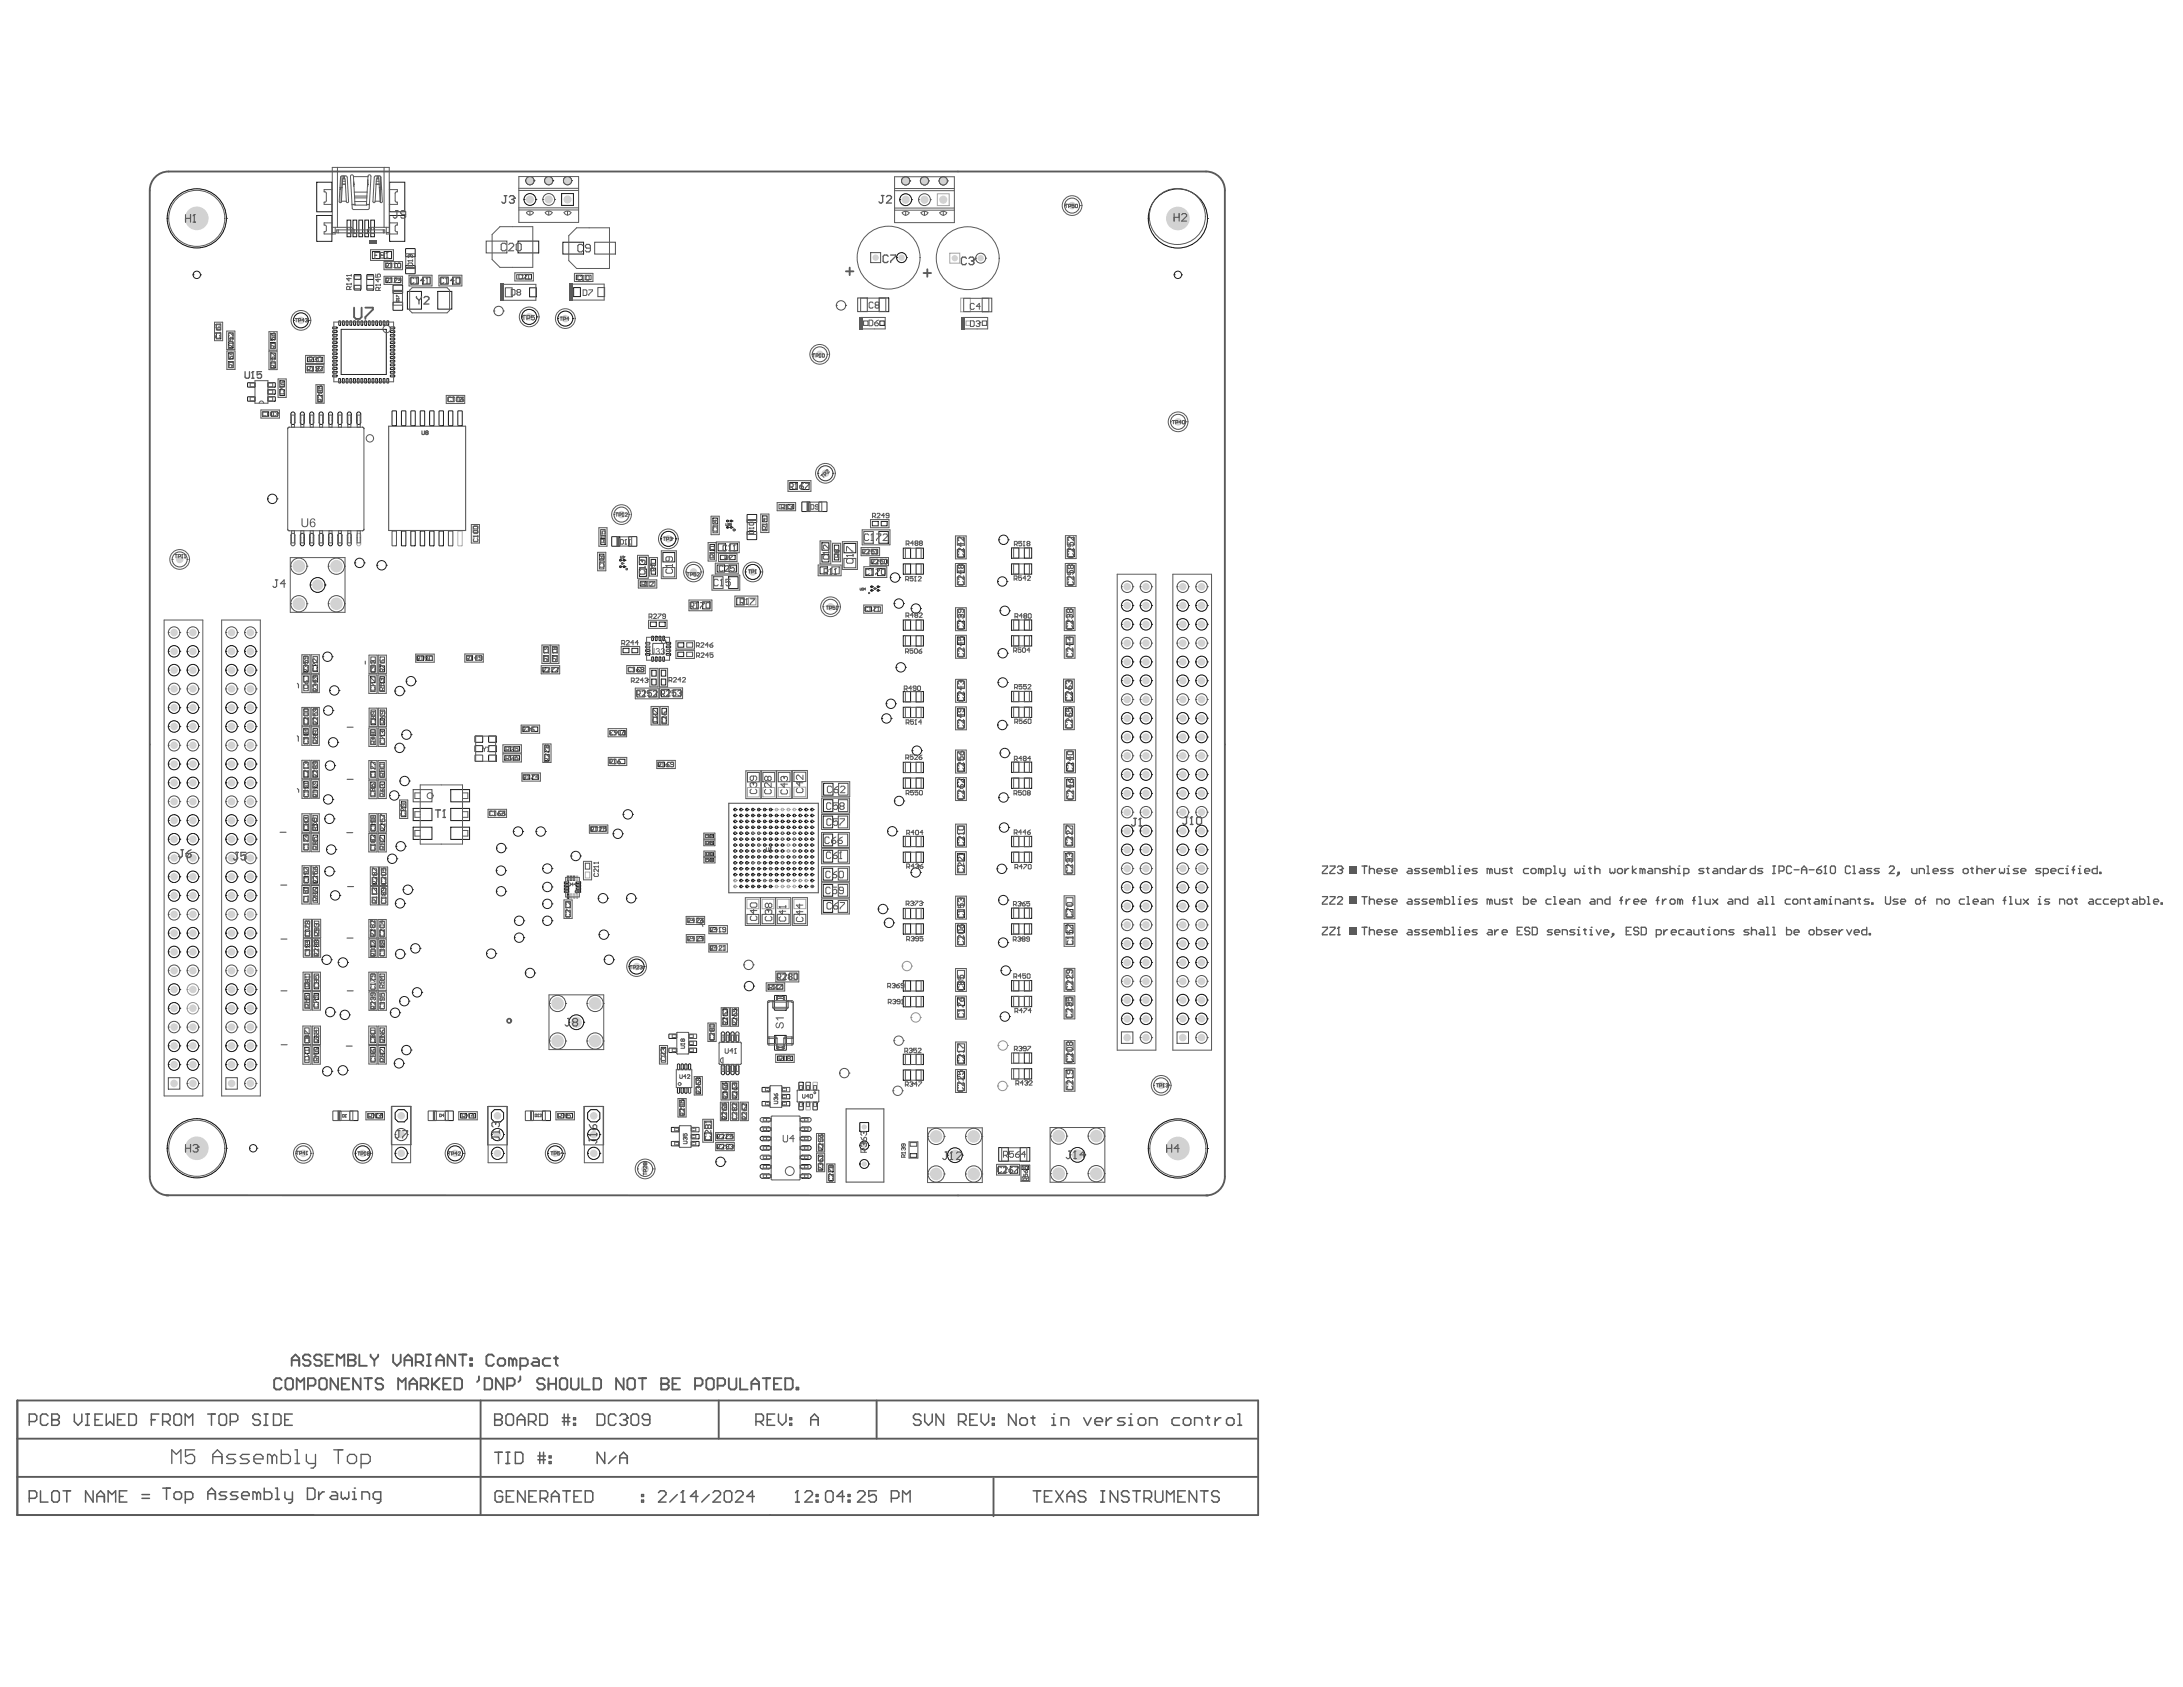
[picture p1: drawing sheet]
<svg xmlns="http://www.w3.org/2000/svg" width="279mm" height="216mm" viewBox="0 0 279 216" stroke-linecap="round" stroke-linejoin="round" font-family="sans-serif">
<path d="M21.5 133.8h.1M21.5 133.8a.73 .73 0 0 0 .8 .8 .73 .73 0 0 0 .7-.8M21.5 133.8a.73 .73 0 0 1 .8-.7 .73 .73 0 0 1 .7 .7M23 133.8h.1" fill="none" stroke="#000" stroke-width=".13"/>
<circle cx="22.3" cy="133.8" r=".48" fill="#d2d2d2"/>
<path d="M21.5 136.3h.1M21.5 136.3a.73 .73 0 0 0 .8 .7 .73 .73 0 0 0 .7-.7M21.5 136.3a.73 .73 0 0 1 .8-.8 .73 .73 0 0 1 .7 .8M23 136.3h.1" fill="none" stroke="#000" stroke-width=".13"/>
<circle cx="22.3" cy="136.3" r=".48" fill="#d2d2d2"/>
<path d="M21.5 137.9h1.5v1.5h-1.5z" fill="none" stroke="#4f4f4f" stroke-width=".13"/>
<circle cx="22.3" cy="138.7" r=".48" fill="#d2d2d2"/>
<path d="M21.5 131.4h.1M21.5 131.4a.73 .73 0 0 0 .8 .8 .73 .73 0 0 0 .7-.8M21.5 131.4a.73 .73 0 0 1 .8-.7 .73 .73 0 0 1 .7 .7M23 131.4h.1" fill="none" stroke="#4f4f4f" stroke-width=".13"/>
<circle cx="22.3" cy="131.4" r=".48" fill="#d2d2d2"/>
<path d="M24 129h.1M24 129a.73 .73 0 0 0 .7 .8 .73 .73 0 0 0 .7-.8M24 129a.73 .73 0 0 1 .7-.7 .73 .73 0 0 1 .7 .7M25.4 129h.1" fill="none" stroke="#929292" stroke-width=".13"/>
<circle cx="24.7" cy="129" r=".48" fill="#d2d2d2"/>
<path d="M24 138.7h.1M24 138.7a.73 .73 0 0 0 .7 .7 .73 .73 0 0 0 .7-.7M24 138.7a.73 .73 0 0 1 .7-.8 .73 .73 0 0 1 .7 .8M25.4 138.7h.1" fill="none" stroke="#4f4f4f" stroke-width=".13"/>
<circle cx="24.7" cy="138.7" r=".48" fill="#d2d2d2"/>
<path d="M24 131.4h.1M24 131.4a.73 .73 0 0 0 .7 .8 .73 .73 0 0 0 .7-.8M24 131.4a.73 .73 0 0 1 .7-.7 .73 .73 0 0 1 .7 .7M25.4 131.4h.1" fill="none" stroke="#4f4f4f" stroke-width=".13"/>
<circle cx="24.7" cy="131.4" r=".48" fill="#d2d2d2"/>
<path d="M24 136.3h.1M24 136.3a.73 .73 0 0 0 .7 .7 .73 .73 0 0 0 .7-.7M24 136.3a.73 .73 0 0 1 .7-.8 .73 .73 0 0 1 .7 .8M25.4 136.3h.1" fill="none" stroke="#000" stroke-width=".13"/>
<circle cx="24.7" cy="136.3" r=".48" fill="#d2d2d2"/>
<path d="M24 133.8h.1M24 133.8a.73 .73 0 0 0 .7 .8 .73 .73 0 0 0 .7-.8M24 133.8a.73 .73 0 0 1 .7-.7 .73 .73 0 0 1 .7 .7M25.4 133.8h.1" fill="none" stroke="#000" stroke-width=".13"/>
<circle cx="24.7" cy="133.8" r=".48" fill="#d2d2d2"/>
<path d="M21.4 147h.1M21.4 147a3.8 3.8 0 0 0 3.8 3.7 3.8 3.8 0 0 0 3.8-3.7M21.4 147a3.8 3.8 0 0 1 3.8-3.8 3.8 3.8 0 0 1 3.8 3.8M29 147h.1" fill="none" stroke="#000" stroke-width=".13"/>
<circle cx="25.2" cy="147" r="1.52" fill="#d2d2d2"/>
<path d="M28.9 131.4h.1M28.9 131.4a.73 .73 0 0 0 .7 .8 .73 .73 0 0 0 .8-.8M28.9 131.4a.73 .73 0 0 1 .7-.7 .73 .73 0 0 1 .8 .7M30.4 131.4h.1" fill="none" stroke="#4f4f4f" stroke-width=".13"/>
<circle cx="29.6" cy="131.4" r=".48" fill="#d2d2d2"/>
<path d="M28.9 137.9h1.5v1.5h-1.5z" fill="none" stroke="#4f4f4f" stroke-width=".13"/>
<circle cx="29.6" cy="138.7" r=".48" fill="#d2d2d2"/>
<path d="M28.9 136.3h.1M28.9 136.3a.73 .73 0 0 0 .7 .7 .73 .73 0 0 0 .8-.7M28.9 136.3a.73 .73 0 0 1 .7-.8 .73 .73 0 0 1 .8 .8M30.4 136.3h.1" fill="none" stroke="#000" stroke-width=".13"/>
<circle cx="29.6" cy="136.3" r=".48" fill="#d2d2d2"/>
<path d="M28.9 133.8h.1M28.9 133.8a.73 .73 0 0 0 .7 .8 .73 .73 0 0 0 .8-.8M28.9 133.8a.73 .73 0 0 1 .7-.7 .73 .73 0 0 1 .8 .7M30.4 133.8h.1" fill="none" stroke="#000" stroke-width=".13"/>
<circle cx="29.6" cy="133.8" r=".48" fill="#d2d2d2"/>
<path d="M31.3 129h.1M31.3 129a.73 .73 0 0 0 .7 .8 .73 .73 0 0 0 .8-.8M31.3 129a.73 .73 0 0 1 .7-.7 .73 .73 0 0 1 .8 .7M32.8 129h.1" fill="none" stroke="#000" stroke-width=".13"/>
<circle cx="32" cy="129" r=".48" fill="#d2d2d2"/>
<path d="M31.3 138.7h.1M31.3 138.7a.73 .73 0 0 0 .7 .7 .73 .73 0 0 0 .8-.7M31.3 138.7a.73 .73 0 0 1 .7-.8 .73 .73 0 0 1 .8 .8M32.8 138.7h.1" fill="none" stroke="#4f4f4f" stroke-width=".13"/>
<circle cx="32" cy="138.7" r=".48" fill="#d2d2d2"/>
<path d="M31.3 131.4h.1M31.3 131.4a.73 .73 0 0 0 .7 .8 .73 .73 0 0 0 .8-.8M31.3 131.4a.73 .73 0 0 1 .7-.7 .73 .73 0 0 1 .8 .7M32.8 131.4h.1" fill="none" stroke="#4f4f4f" stroke-width=".13"/>
<circle cx="32" cy="131.4" r=".48" fill="#d2d2d2"/>
<path d="M31.3 136.3h.1M31.3 136.3a.73 .73 0 0 0 .7 .7 .73 .73 0 0 0 .8-.7M31.3 136.3a.73 .73 0 0 1 .7-.8 .73 .73 0 0 1 .8 .8M32.8 136.3h.1" fill="none" stroke="#000" stroke-width=".13"/>
<circle cx="32" cy="136.3" r=".48" fill="#d2d2d2"/>
<path d="M31.3 133.8h.1M31.3 133.8a.73 .73 0 0 0 .7 .8 .73 .73 0 0 0 .8-.8M31.3 133.8a.73 .73 0 0 1 .7-.7 .73 .73 0 0 1 .8 .7M32.8 133.8h.1" fill="none" stroke="#000" stroke-width=".13"/>
<circle cx="32" cy="133.8" r=".48" fill="#d2d2d2"/>
<path d="M37.9 147.6h.1M37.9 147.6a.96 .96 0 0 0 .9 1 .96 .96 0 0 0 1-1M37.9 147.6a.96 .96 0 0 1 .9-1 .96 .96 0 0 1 1 1M39.8 147.6h.1" fill="none" stroke="#4f4f4f" stroke-width=".13"/>
<circle cx="38.8" cy="147.6" r=".48" fill="#d2d2d2"/>
<path d="M21.5 126.6h.1M21.5 126.6a.73 .73 0 0 0 .8 .8 .73 .73 0 0 0 .7-.8M21.5 126.6a.73 .73 0 0 1 .8-.7 .73 .73 0 0 1 .7 .7M23 126.6h.1" fill="none" stroke="#000" stroke-width=".13"/>
<circle cx="22.3" cy="126.6" r=".48" fill="#d2d2d2"/>
<path d="M21.5 124.2h.1M21.5 124.2a.73 .73 0 0 0 .8 .8 .73 .73 0 0 0 .7-.8M21.5 124.2a.73 .73 0 0 1 .8-.7 .73 .73 0 0 1 .7 .7M23 124.2h.1" fill="none" stroke="#4f4f4f" stroke-width=".13"/>
<circle cx="22.3" cy="124.2" r=".48" fill="#d2d2d2"/>
<path d="M21.5 129h.1M21.5 129a.73 .73 0 0 0 .8 .8 .73 .73 0 0 0 .7-.8M21.5 129a.73 .73 0 0 1 .8-.7 .73 .73 0 0 1 .7 .7M23 129h.1" fill="none" stroke="#000" stroke-width=".13"/>
<circle cx="22.3" cy="129" r=".48" fill="#d2d2d2"/>
<path d="M21.5 121.8h.1M21.5 121.8a.73 .73 0 0 0 .8 .8 .73 .73 0 0 0 .7-.8M21.5 121.8a.73 .73 0 0 1 .8-.7 .73 .73 0 0 1 .7 .7M23 121.8h.1" fill="none" stroke="#000" stroke-width=".13"/>
<circle cx="22.3" cy="121.8" r=".48" fill="#d2d2d2"/>
<path d="M21.5 119.4h.1M21.5 119.4a.73 .73 0 0 0 .8 .8 .73 .73 0 0 0 .7-.8M21.5 119.4a.73 .73 0 0 1 .8-.7 .73 .73 0 0 1 .7 .7M23 119.4h.1" fill="none" stroke="#000" stroke-width=".13"/>
<circle cx="22.3" cy="119.4" r=".48" fill="#d2d2d2"/>
<path d="M24 126.6h.1M24 126.6a.73 .73 0 0 0 .7 .8 .73 .73 0 0 0 .7-.8M24 126.6a.73 .73 0 0 1 .7-.7 .73 .73 0 0 1 .7 .7M25.4 126.6h.1" fill="none" stroke="#929292" stroke-width=".13"/>
<circle cx="24.7" cy="126.6" r=".48" fill="#d2d2d2"/>
<path d="M24 119.4h.1M24 119.4a.73 .73 0 0 0 .7 .8 .73 .73 0 0 0 .7-.8M24 119.4a.73 .73 0 0 1 .7-.7 .73 .73 0 0 1 .7 .7M25.4 119.4h.1" fill="none" stroke="#000" stroke-width=".13"/>
<circle cx="24.7" cy="119.4" r=".48" fill="#d2d2d2"/>
<path d="M24 121.8h.1M24 121.8a.73 .73 0 0 0 .7 .8 .73 .73 0 0 0 .7-.8M24 121.8a.73 .73 0 0 1 .7-.7 .73 .73 0 0 1 .7 .7M25.4 121.8h.1" fill="none" stroke="#000" stroke-width=".13"/>
<circle cx="24.7" cy="121.8" r=".48" fill="#d2d2d2"/>
<path d="M24 124.2h.1M24 124.2a.73 .73 0 0 0 .7 .8 .73 .73 0 0 0 .7-.8M24 124.2a.73 .73 0 0 1 .7-.7 .73 .73 0 0 1 .7 .7M25.4 124.2h.1" fill="none" stroke="#4f4f4f" stroke-width=".13"/>
<circle cx="24.7" cy="124.2" r=".48" fill="#d2d2d2"/>
<path d="M28.9 129h.1M28.9 129a.73 .73 0 0 0 .7 .8 .73 .73 0 0 0 .8-.8M28.9 129a.73 .73 0 0 1 .7-.7 .73 .73 0 0 1 .8 .7M30.4 129h.1" fill="none" stroke="#000" stroke-width=".13"/>
<circle cx="29.6" cy="129" r=".48" fill="#d2d2d2"/>
<path d="M28.9 119.4h.1M28.9 119.4a.73 .73 0 0 0 .7 .8 .73 .73 0 0 0 .8-.8M28.9 119.4a.73 .73 0 0 1 .7-.7 .73 .73 0 0 1 .8 .7M30.4 119.4h.1" fill="none" stroke="#000" stroke-width=".13"/>
<circle cx="29.6" cy="119.4" r=".48" fill="#d2d2d2"/>
<path d="M28.9 121.8h.1M28.9 121.8a.73 .73 0 0 0 .7 .8 .73 .73 0 0 0 .8-.8M28.9 121.8a.73 .73 0 0 1 .7-.7 .73 .73 0 0 1 .8 .7M30.4 121.8h.1" fill="none" stroke="#000" stroke-width=".13"/>
<circle cx="29.6" cy="121.8" r=".48" fill="#d2d2d2"/>
<path d="M28.9 126.6h.1M28.9 126.6a.73 .73 0 0 0 .7 .8 .73 .73 0 0 0 .8-.8M28.9 126.6a.73 .73 0 0 1 .7-.7 .73 .73 0 0 1 .8 .7M30.4 126.6h.1" fill="none" stroke="#000" stroke-width=".13"/>
<circle cx="29.6" cy="126.6" r=".48" fill="#d2d2d2"/>
<path d="M28.9 124.2h.1M28.9 124.2a.73 .73 0 0 0 .7 .8 .73 .73 0 0 0 .8-.8M28.9 124.2a.73 .73 0 0 1 .7-.7 .73 .73 0 0 1 .8 .7M30.4 124.2h.1" fill="none" stroke="#4f4f4f" stroke-width=".13"/>
<circle cx="29.6" cy="124.2" r=".48" fill="#d2d2d2"/>
<path d="M31.3 119.4h.1M31.3 119.4a.73 .73 0 0 0 .7 .8 .73 .73 0 0 0 .8-.8M31.3 119.4a.73 .73 0 0 1 .7-.7 .73 .73 0 0 1 .8 .7M32.8 119.4h.1" fill="none" stroke="#000" stroke-width=".13"/>
<circle cx="32" cy="119.4" r=".48" fill="#d2d2d2"/>
<path d="M31.3 126.6h.1M31.3 126.6a.73 .73 0 0 0 .7 .8 .73 .73 0 0 0 .8-.8M31.3 126.6a.73 .73 0 0 1 .7-.7 .73 .73 0 0 1 .8 .7M32.8 126.6h.1" fill="none" stroke="#000" stroke-width=".13"/>
<circle cx="32" cy="126.6" r=".48" fill="#d2d2d2"/>
<path d="M31.3 124.2h.1M31.3 124.2a.73 .73 0 0 0 .7 .8 .73 .73 0 0 0 .8-.8M31.3 124.2a.73 .73 0 0 1 .7-.7 .73 .73 0 0 1 .8 .7M32.8 124.2h.1" fill="none" stroke="#4f4f4f" stroke-width=".13"/>
<circle cx="32" cy="124.2" r=".48" fill="#d2d2d2"/>
<path d="M31.3 121.8h.1M31.3 121.8a.73 .73 0 0 0 .7 .8 .73 .73 0 0 0 .8-.8M31.3 121.8a.73 .73 0 0 1 .7-.7 .73 .73 0 0 1 .8 .7M32.8 121.8h.1" fill="none" stroke="#000" stroke-width=".13"/>
<circle cx="32" cy="121.8" r=".48" fill="#d2d2d2"/>
<path d="M45.5 147.6h.1M45.5 147.6a.96 .96 0 0 0 .9 1 .96 .96 0 0 0 1-1M45.5 147.6a.96 .96 0 0 1 .9-1 .96 .96 0 0 1 1 1M47.4 147.6h.1" fill="none" stroke="#000" stroke-width=".13"/>
<circle cx="46.4" cy="147.6" r=".48" fill="#d2d2d2"/>
<path d="M50.6 142.4l.4-.4h.7l.4 .4v.8l-.4 .4h-.7l-.4-.4z" fill="none" stroke="#000" stroke-width=".13"/>
<circle cx="51.4" cy="142.8" r=".48" fill="#d2d2d2"/>
<path d="M50.6 145.2h.1M50.6 145.2a.78 .78 0 0 0 .8 .8 .78 .78 0 0 0 .7-.8M50.6 145.2a.78 .78 0 0 1 .8-.8 .78 .78 0 0 1 .7 .8M52.1 145.2h.1" fill="none" stroke="#454545" stroke-width=".13"/>
<circle cx="51.4" cy="145.2" r=".48" fill="#d2d2d2"/>
<path d="M50.6 147.6h.1M50.6 147.6a.78 .78 0 0 0 .8 .8 .78 .78 0 0 0 .7-.8M50.6 147.6a.78 .78 0 0 1 .8-.8 .78 .78 0 0 1 .7 .8M52.1 147.6h.1" fill="none" stroke="#000" stroke-width=".13"/>
<circle cx="51.4" cy="147.6" r=".48" fill="#d2d2d2"/>
<path d="M57.3 147.6h.1M57.3 147.6a.96 .96 0 0 0 .9 1 .96 .96 0 0 0 1-1M57.3 147.6a.96 .96 0 0 1 .9-1 .96 .96 0 0 1 1 1M59.2 147.6h.1" fill="none" stroke="#000" stroke-width=".13"/>
<circle cx="58.2" cy="147.6" r=".48" fill="#d2d2d2"/>
<path d="M62.9 145.2h.1M62.9 145.2a.78 .78 0 0 0 .8 .8 .78 .78 0 0 0 .8-.8M62.9 145.2a.78 .78 0 0 1 .8-.8 .78 .78 0 0 1 .8 .8M64.5 145.2h.1" fill="none" stroke="#000" stroke-width=".13"/>
<circle cx="63.7" cy="145.2" r=".48" fill="#d2d2d2"/>
<path d="M62.9 147.6h.1M62.9 147.6a.78 .78 0 0 0 .8 .8 .78 .78 0 0 0 .8-.8M62.9 147.6a.78 .78 0 0 1 .8-.8 .78 .78 0 0 1 .8 .8M64.5 147.6h.1" fill="none" stroke="#000" stroke-width=".13"/>
<circle cx="63.7" cy="147.6" r=".48" fill="#d2d2d2"/>
<path d="M62.9 142.4l.4-.4h.8l.4 .4v.8l-.4 .4h-.8l-.4-.4z" fill="none" stroke="#000" stroke-width=".13"/>
<circle cx="63.7" cy="142.8" r=".48" fill="#d2d2d2"/>
<path d="M70.1 147.6h.1M70.1 147.6a.96 .96 0 0 0 1 1 .96 .96 0 0 0 .9-1M70.1 147.6a.96 .96 0 0 1 1-1 .96 .96 0 0 1 .9 1M72 147.6h.1" fill="none" stroke="#000" stroke-width=".13"/>
<circle cx="71.1" cy="147.6" r=".48" fill="#d2d2d2"/>
<path d="M70.3 133.2h.1M70.3 133.2a1.04 1.04 0 0 0 1.1 1.1 1.04 1.04 0 0 0 1-1.1M70.3 133.2a1.04 1.04 0 0 1 1.1-1 1.04 1.04 0 0 1 1 1M72.4 133.2h.1" fill="none" stroke="#4f4f4f" stroke-width=".13"/>
<circle cx="71.4" cy="133.2" r=".8" fill="#d2d2d2"/>
<path d="M72.8 130.8h.1M72.8 130.8a.95 .95 0 0 0 1 1 .95 .95 0 0 0 .9-1M72.8 130.8a.95 .95 0 0 1 1-.9 .95 .95 0 0 1 .9 .9M74.7 130.8h.1" fill="none" stroke="#000" stroke-width=".13"/>
<circle cx="73.8" cy="130.8" r=".71" fill="#d2d2d2"/>
<path d="M70.3 128.4h.1M70.3 128.4a1.04 1.04 0 0 0 1.1 1.1 1.04 1.04 0 0 0 1-1.1M70.3 128.4a1.04 1.04 0 0 1 1.1-1 1.04 1.04 0 0 1 1 1M72.4 128.4h.1" fill="none" stroke="#4f4f4f" stroke-width=".13"/>
<circle cx="71.4" cy="128.4" r=".8" fill="#d2d2d2"/>
<path d="M21.5 117h.1M21.5 117a.73 .73 0 0 0 .8 .8 .73 .73 0 0 0 .7-.8M21.5 117a.73 .73 0 0 1 .8-.7 .73 .73 0 0 1 .7 .7M23 117h.1" fill="none" stroke="#4f4f4f" stroke-width=".13"/>
<circle cx="22.3" cy="117" r=".48" fill="#d2d2d2"/>
<path d="M21.5 114.6h.1M21.5 114.6a.73 .73 0 0 0 .8 .7 .73 .73 0 0 0 .7-.7M21.5 114.6a.73 .73 0 0 1 .8-.7 .73 .73 0 0 1 .7 .7M23 114.6h.1" fill="none" stroke="#000" stroke-width=".13"/>
<circle cx="22.3" cy="114.6" r=".48" fill="#d2d2d2"/>
<path d="M21.5 112.2h.1M21.5 112.2a.73 .73 0 0 0 .8 .7 .73 .73 0 0 0 .7-.7M21.5 112.2a.73 .73 0 0 1 .8-.7 .73 .73 0 0 1 .7 .7M23 112.2h.1" fill="none" stroke="#000" stroke-width=".13"/>
<circle cx="22.3" cy="112.2" r=".48" fill="#d2d2d2"/>
<path d="M21.5 109.8h.1M21.5 109.8a.73 .73 0 0 0 .8 .7 .73 .73 0 0 0 .7-.7M21.5 109.8a.73 .73 0 0 1 .8-.7 .73 .73 0 0 1 .7 .7M23 109.8h.1" fill="none" stroke="#4f4f4f" stroke-width=".13"/>
<circle cx="22.3" cy="109.8" r=".48" fill="#d2d2d2"/>
<path d="M24 117h.1M24 117a.73 .73 0 0 0 .7 .8 .73 .73 0 0 0 .7-.8M24 117a.73 .73 0 0 1 .7-.7 .73 .73 0 0 1 .7 .7M25.4 117h.1" fill="none" stroke="#4f4f4f" stroke-width=".13"/>
<circle cx="24.7" cy="117" r=".48" fill="#d2d2d2"/>
<path d="M24 109.8h.1M24 109.8a.73 .73 0 0 0 .7 .7 .73 .73 0 0 0 .7-.7M24 109.8a.73 .73 0 0 1 .7-.7 .73 .73 0 0 1 .7 .7M25.4 109.8h.1" fill="none" stroke="#4f4f4f" stroke-width=".13"/>
<circle cx="24.7" cy="109.8" r=".48" fill="#d2d2d2"/>
<path d="M24 114.6h.1M24 114.6a.73 .73 0 0 0 .7 .7 .73 .73 0 0 0 .7-.7M24 114.6a.73 .73 0 0 1 .7-.7 .73 .73 0 0 1 .7 .7M25.4 114.6h.1" fill="none" stroke="#000" stroke-width=".13"/>
<circle cx="24.7" cy="114.6" r=".48" fill="#d2d2d2"/>
<path d="M24 112.2h.1M24 112.2a.73 .73 0 0 0 .7 .7 .73 .73 0 0 0 .7-.7M24 112.2a.73 .73 0 0 1 .7-.7 .73 .73 0 0 1 .7 .7M25.4 112.2h.1" fill="none" stroke="#000" stroke-width=".13"/>
<circle cx="24.7" cy="112.2" r=".48" fill="#d2d2d2"/>
<path d="M28.9 117h.1M28.9 117a.73 .73 0 0 0 .7 .8 .73 .73 0 0 0 .8-.8M28.9 117a.73 .73 0 0 1 .7-.7 .73 .73 0 0 1 .8 .7M30.4 117h.1" fill="none" stroke="#4f4f4f" stroke-width=".13"/>
<circle cx="29.6" cy="117" r=".48" fill="#d2d2d2"/>
<path d="M28.9 114.6h.1M28.9 114.6a.73 .73 0 0 0 .7 .7 .73 .73 0 0 0 .8-.7M28.9 114.6a.73 .73 0 0 1 .7-.7 .73 .73 0 0 1 .8 .7M30.4 114.6h.1" fill="none" stroke="#000" stroke-width=".13"/>
<circle cx="29.6" cy="114.6" r=".48" fill="#d2d2d2"/>
<path d="M28.9 112.2h.1M28.9 112.2a.73 .73 0 0 0 .7 .7 .73 .73 0 0 0 .8-.7M28.9 112.2a.73 .73 0 0 1 .7-.7 .73 .73 0 0 1 .8 .7M30.4 112.2h.1" fill="none" stroke="#000" stroke-width=".13"/>
<circle cx="29.6" cy="112.2" r=".48" fill="#d2d2d2"/>
<path d="M28.9 109.8h.1M28.9 109.8a.73 .73 0 0 0 .7 .7 .73 .73 0 0 0 .8-.7M28.9 109.8a.73 .73 0 0 1 .7-.7 .73 .73 0 0 1 .8 .7M30.4 109.8h.1" fill="none" stroke="#4f4f4f" stroke-width=".13"/>
<circle cx="29.6" cy="109.8" r=".48" fill="#d2d2d2"/>
<path d="M31.3 117h.1M31.3 117a.73 .73 0 0 0 .7 .8 .73 .73 0 0 0 .8-.8M31.3 117a.73 .73 0 0 1 .7-.7 .73 .73 0 0 1 .8 .7M32.8 117h.1" fill="none" stroke="#4f4f4f" stroke-width=".13"/>
<circle cx="32" cy="117" r=".48" fill="#d2d2d2"/>
<path d="M31.3 114.6h.1M31.3 114.6a.73 .73 0 0 0 .7 .7 .73 .73 0 0 0 .8-.7M31.3 114.6a.73 .73 0 0 1 .7-.7 .73 .73 0 0 1 .8 .7M32.8 114.6h.1" fill="none" stroke="#000" stroke-width=".13"/>
<circle cx="32" cy="114.6" r=".48" fill="#d2d2d2"/>
<path d="M31.3 112.2h.1M31.3 112.2a.73 .73 0 0 0 .7 .7 .73 .73 0 0 0 .8-.7M31.3 112.2a.73 .73 0 0 1 .7-.7 .73 .73 0 0 1 .8 .7M32.8 112.2h.1" fill="none" stroke="#000" stroke-width=".13"/>
<circle cx="32" cy="112.2" r=".48" fill="#d2d2d2"/>
<path d="M31.3 109.8h.1M31.3 109.8a.73 .73 0 0 0 .7 .7 .73 .73 0 0 0 .8-.7M31.3 109.8a.73 .73 0 0 1 .7-.7 .73 .73 0 0 1 .8 .7M32.8 109.8h.1" fill="none" stroke="#4f4f4f" stroke-width=".13"/>
<circle cx="32" cy="109.8" r=".48" fill="#d2d2d2"/>
<path d="M21.5 107.4h.1M21.5 107.4a.73 .73 0 0 0 .8 .7 .73 .73 0 0 0 .7-.7M21.5 107.4a.73 .73 0 0 1 .8-.7 .73 .73 0 0 1 .7 .7M23 107.4h.1" fill="none" stroke="#000" stroke-width=".13"/>
<circle cx="22.3" cy="107.4" r=".48" fill="#d2d2d2"/>
<path d="M21.5 105h.1M21.5 105a.73 .73 0 0 0 .8 .7 .73 .73 0 0 0 .7-.7M21.5 105a.73 .73 0 0 1 .8-.7 .73 .73 0 0 1 .7 .7M23 105h.1" fill="none" stroke="#000" stroke-width=".13"/>
<circle cx="22.3" cy="105" r=".48" fill="#d2d2d2"/>
<path d="M21.5 100.2h.1M21.5 100.2a.73 .73 0 0 0 .8 .7 .73 .73 0 0 0 .7-.7M21.5 100.2a.73 .73 0 0 1 .8-.7 .73 .73 0 0 1 .7 .7M23 100.2h.1" fill="none" stroke="#000" stroke-width=".13"/>
<circle cx="22.3" cy="100.2" r=".48" fill="#d2d2d2"/>
<path d="M21.5 102.6h.1M21.5 102.6a.73 .73 0 0 0 .8 .7 .73 .73 0 0 0 .7-.7M21.5 102.6a.73 .73 0 0 1 .8-.7 .73 .73 0 0 1 .7 .7M23 102.6h.1" fill="none" stroke="#4f4f4f" stroke-width=".13"/>
<circle cx="22.3" cy="102.6" r=".48" fill="#d2d2d2"/>
<path d="M24 107.4h.1M24 107.4a.73 .73 0 0 0 .7 .7 .73 .73 0 0 0 .7-.7M24 107.4a.73 .73 0 0 1 .7-.7 .73 .73 0 0 1 .7 .7M25.4 107.4h.1" fill="none" stroke="#000" stroke-width=".13"/>
<circle cx="24.7" cy="107.4" r=".48" fill="#d2d2d2"/>
<path d="M24 105h.1M24 105a.73 .73 0 0 0 .7 .7 .73 .73 0 0 0 .7-.7M24 105a.73 .73 0 0 1 .7-.7 .73 .73 0 0 1 .7 .7M25.4 105h.1" fill="none" stroke="#000" stroke-width=".13"/>
<circle cx="24.7" cy="105" r=".48" fill="#d2d2d2"/>
<path d="M24 102.6h.1M24 102.6a.73 .73 0 0 0 .7 .7 .73 .73 0 0 0 .7-.7M24 102.6a.73 .73 0 0 1 .7-.7 .73 .73 0 0 1 .7 .7M25.4 102.6h.1" fill="none" stroke="#4f4f4f" stroke-width=".13"/>
<circle cx="24.7" cy="102.6" r=".48" fill="#d2d2d2"/>
<path d="M24 100.2h.1M24 100.2a.73 .73 0 0 0 .7 .7 .73 .73 0 0 0 .7-.7M24 100.2a.73 .73 0 0 1 .7-.7 .73 .73 0 0 1 .7 .7M25.4 100.2h.1" fill="none" stroke="#000" stroke-width=".13"/>
<circle cx="24.7" cy="100.2" r=".48" fill="#d2d2d2"/>
<path d="M28.9 107.4h.1M28.9 107.4a.73 .73 0 0 0 .7 .7 .73 .73 0 0 0 .8-.7M28.9 107.4a.73 .73 0 0 1 .7-.7 .73 .73 0 0 1 .8 .7M30.4 107.4h.1" fill="none" stroke="#000" stroke-width=".13"/>
<circle cx="29.6" cy="107.4" r=".48" fill="#d2d2d2"/>
<path d="M28.9 100.2h.1M28.9 100.2a.73 .73 0 0 0 .7 .7 .73 .73 0 0 0 .8-.7M28.9 100.2a.73 .73 0 0 1 .7-.7 .73 .73 0 0 1 .8 .7M30.4 100.2h.1" fill="none" stroke="#000" stroke-width=".13"/>
<circle cx="29.6" cy="100.2" r=".48" fill="#d2d2d2"/>
<path d="M28.9 105h.1M28.9 105a.73 .73 0 0 0 .7 .7 .73 .73 0 0 0 .8-.7M28.9 105a.73 .73 0 0 1 .7-.7 .73 .73 0 0 1 .8 .7M30.4 105h.1" fill="none" stroke="#000" stroke-width=".13"/>
<circle cx="29.6" cy="105" r=".48" fill="#d2d2d2"/>
<path d="M28.9 102.6h.1M28.9 102.6a.73 .73 0 0 0 .7 .7 .73 .73 0 0 0 .8-.7M28.9 102.6a.73 .73 0 0 1 .7-.7 .73 .73 0 0 1 .8 .7M30.4 102.6h.1" fill="none" stroke="#4f4f4f" stroke-width=".13"/>
<circle cx="29.6" cy="102.6" r=".48" fill="#d2d2d2"/>
<path d="M31.3 107.4h.1M31.3 107.4a.73 .73 0 0 0 .7 .7 .73 .73 0 0 0 .8-.7M31.3 107.4a.73 .73 0 0 1 .7-.7 .73 .73 0 0 1 .8 .7M32.8 107.4h.1" fill="none" stroke="#000" stroke-width=".13"/>
<circle cx="32" cy="107.4" r=".48" fill="#d2d2d2"/>
<path d="M31.3 100.2h.1M31.3 100.2a.73 .73 0 0 0 .7 .7 .73 .73 0 0 0 .8-.7M31.3 100.2a.73 .73 0 0 1 .7-.7 .73 .73 0 0 1 .8 .7M32.8 100.2h.1" fill="none" stroke="#000" stroke-width=".13"/>
<circle cx="32" cy="100.2" r=".48" fill="#d2d2d2"/>
<path d="M31.3 105h.1M31.3 105a.73 .73 0 0 0 .7 .7 .73 .73 0 0 0 .8-.7M31.3 105a.73 .73 0 0 1 .7-.7 .73 .73 0 0 1 .8 .7M32.8 105h.1" fill="none" stroke="#000" stroke-width=".13"/>
<circle cx="32" cy="105" r=".48" fill="#d2d2d2"/>
<path d="M31.3 102.6h.1M31.3 102.6a.73 .73 0 0 0 .7 .7 .73 .73 0 0 0 .8-.7M31.3 102.6a.73 .73 0 0 1 .7-.7 .73 .73 0 0 1 .8 .7M32.8 102.6h.1" fill="none" stroke="#4f4f4f" stroke-width=".13"/>
<circle cx="32" cy="102.6" r=".48" fill="#d2d2d2"/>
<path d="M81.6 149.6h.1M81.6 149.6a.96 .96 0 0 0 1 1 .96 .96 0 0 0 .9-1M81.6 149.6a.96 .96 0 0 1 1-1 .96 .96 0 0 1 .9 1M83.5 149.6h.1" fill="none" stroke="#4f4f4f" stroke-width=".13"/>
<circle cx="82.6" cy="149.6" r=".48" fill="#d2d2d2"/>
<path d="M75.2 147.6h.1M75.2 147.6a.78 .78 0 0 0 .8 .8 .78 .78 0 0 0 .8-.8M75.2 147.6a.78 .78 0 0 1 .8-.8 .78 .78 0 0 1 .8 .8M76.8 147.6h.1" fill="none" stroke="#000" stroke-width=".13"/>
<circle cx="76" cy="147.6" r=".48" fill="#d2d2d2"/>
<path d="M75.2 145.2h.1M75.2 145.2a.78 .78 0 0 0 .8 .8 .78 .78 0 0 0 .8-.8M75.2 145.2a.78 .78 0 0 1 .8-.8 .78 .78 0 0 1 .8 .8M76.8 145.2h.1" fill="none" stroke="#000" stroke-width=".13"/>
<circle cx="76" cy="145.2" r=".48" fill="#d2d2d2"/>
<path d="M75.2 142.4l.4-.4h.8l.4 .4v.8l-.4 .4h-.8l-.4-.4z" fill="none" stroke="#000" stroke-width=".13"/>
<circle cx="76" cy="142.8" r=".48" fill="#d2d2d2"/>
<path d="M75.1 133.2h.1M75.1 133.2a1.04 1.04 0 0 0 1.1 1.1 1.04 1.04 0 0 0 1-1.1M75.1 133.2a1.04 1.04 0 0 1 1.1-1 1.04 1.04 0 0 1 1 1M77.2 133.2h.1" fill="none" stroke="#4f4f4f" stroke-width=".13"/>
<circle cx="76.2" cy="133.2" r=".8" fill="#d2d2d2"/>
<path d="M75.1 128.4h.1M75.1 128.4a1.04 1.04 0 0 0 1.1 1.1 1.04 1.04 0 0 0 1-1.1M75.1 128.4a1.04 1.04 0 0 1 1.1-1 1.04 1.04 0 0 1 1 1M77.2 128.4h.1" fill="none" stroke="#4f4f4f" stroke-width=".13"/>
<circle cx="76.2" cy="128.4" r=".8" fill="#d2d2d2"/>
<path d="M80.5 123.7h.1M80.5 123.7a.96 .96 0 0 0 1 1 .96 .96 0 0 0 .9-1M80.5 123.7a.96 .96 0 0 1 1-1 .96 .96 0 0 1 .9 1M82.4 123.7h.1" fill="none" stroke="#000" stroke-width=".13"/>
<circle cx="81.5" cy="123.7" r=".48" fill="#d2d2d2"/>
<path d="M123.6 150.2h.1M123.6 150.2a1.04 1.04 0 0 0 1 1.1 1.04 1.04 0 0 0 1.1-1.1M123.6 150.2a1.04 1.04 0 0 1 1-1 1.04 1.04 0 0 1 1.1 1M125.7 150.2h.1" fill="none" stroke="#4f4f4f" stroke-width=".13"/>
<circle cx="124.6" cy="150.2" r=".81" fill="#d2d2d2"/>
<path d="M118.8 150.2h.1M118.8 150.2a1.04 1.04 0 0 0 1 1.1 1.04 1.04 0 0 0 1.1-1.1M118.8 150.2a1.04 1.04 0 0 1 1-1 1.04 1.04 0 0 1 1.1 1M120.9 150.2h.1" fill="none" stroke="#4f4f4f" stroke-width=".13"/>
<circle cx="119.8" cy="150.2" r=".81" fill="#d2d2d2"/>
<path d="M110 149h.1M110 149a.57 .57 0 0 0 .6 .5 .57 .57 0 0 0 .6-.5M110 149a.57 .57 0 0 1 .6-.6 .57 .57 0 0 1 .6 .6M111.2 149h.1" fill="none" stroke="#000" stroke-width=".13"/>
<circle cx="110.6" cy="149" r=".33" fill="#d2d2d2"/>
<path d="M121.3 147.8h.1M121.3 147.8a.95 .95 0 0 0 .9 1 .95 .95 0 0 0 1-1M121.3 147.8a.95 .95 0 0 1 .9-.9 .95 .95 0 0 1 1 .9M123.2 147.8h.1" fill="none" stroke="#000" stroke-width=".13"/>
<circle cx="122.2" cy="147.8" r=".71" fill="#d2d2d2"/>
<path d="M110 146.6h.1M110 146.6a.57 .57 0 0 0 .6 .6 .57 .57 0 0 0 .6-.6M110 146.6a.57 .57 0 0 1 .6-.6 .57 .57 0 0 1 .6 .6M111.2 146.6h.1" fill="none" stroke="#000" stroke-width=".13"/>
<circle cx="110.6" cy="146.6" r=".33" fill="#d2d2d2"/>
<path d="M123.6 145.4h.1M123.6 145.4a1.04 1.04 0 0 0 1 1.1 1.04 1.04 0 0 0 1.1-1.1M123.6 145.4a1.04 1.04 0 0 1 1-1 1.04 1.04 0 0 1 1.1 1M125.7 145.4h.1" fill="none" stroke="#4f4f4f" stroke-width=".13"/>
<circle cx="124.6" cy="145.4" r=".81" fill="#d2d2d2"/>
<path d="M118.8 145.4h.1M118.8 145.4a1.04 1.04 0 0 0 1 1.1 1.04 1.04 0 0 0 1.1-1.1M118.8 145.4a1.04 1.04 0 0 1 1-1 1.04 1.04 0 0 1 1.1 1M120.9 145.4h.1" fill="none" stroke="#4f4f4f" stroke-width=".13"/>
<circle cx="119.8" cy="145.4" r=".81" fill="#d2d2d2"/>
<path d="M110 143.7h1.1l.1 1.1h-1.1z" fill="none" stroke="#000" stroke-width=".13"/>
<circle cx="110.6" cy="144.2" r=".33" fill="#d2d2d2"/>
<path d="M134.5 150.2h.1M134.5 150.2a1.04 1.04 0 0 0 1 1 1.04 1.04 0 0 0 1-1M134.5 150.2a1.04 1.04 0 0 1 1-1 1.04 1.04 0 0 1 1 1M136.5 150.2h.1" fill="none" stroke="#4f4f4f" stroke-width=".13"/>
<circle cx="135.5" cy="150.2" r=".81" fill="#d2d2d2"/>
<path d="M139.3 150.2h.1M139.3 150.2a1.04 1.04 0 0 0 1 1 1.04 1.04 0 0 0 1.1-1M139.3 150.2a1.04 1.04 0 0 1 1-1 1.04 1.04 0 0 1 1.1 1M141.4 150.2h.1" fill="none" stroke="#4f4f4f" stroke-width=".13"/>
<circle cx="140.3" cy="150.2" r=".81" fill="#d2d2d2"/>
<path d="M137 147.8h.1M137 147.8a.95 .95 0 0 0 .9 .9 .95 .95 0 0 0 1-.9M137 147.8a.95 .95 0 0 1 .9-.9 .95 .95 0 0 1 1 .9M138.9 147.8h.1" fill="none" stroke="#000" stroke-width=".13"/>
<circle cx="137.9" cy="147.8" r=".71" fill="#d2d2d2"/>
<path d="M147 147h.1M147 147a3.8 3.8 0 0 0 3.8 3.8 3.8 3.8 0 0 0 3.7-3.8M147 147a3.8 3.8 0 0 1 3.8-3.8 3.8 3.8 0 0 1 3.7 3.8M154.5 147h.1" fill="none" stroke="#000" stroke-width=".13"/>
<circle cx="150.8" cy="147" r="1.52" fill="#d2d2d2"/>
<path d="M134.5 145.4h.1M134.5 145.4a1.04 1.04 0 0 0 1 1 1.04 1.04 0 0 0 1-1M134.5 145.4a1.04 1.04 0 0 1 1-1 1.04 1.04 0 0 1 1 1M136.5 145.4h.1" fill="none" stroke="#4f4f4f" stroke-width=".13"/>
<circle cx="135.5" cy="145.4" r=".81" fill="#d2d2d2"/>
<path d="M139.3 145.4h.1M139.3 145.4a1.04 1.04 0 0 0 1 1 1.04 1.04 0 0 0 1.1-1M139.3 145.4a1.04 1.04 0 0 1 1-1 1.04 1.04 0 0 1 1.1 1M141.4 145.4h.1" fill="none" stroke="#4f4f4f" stroke-width=".13"/>
<circle cx="140.3" cy="145.4" r=".81" fill="#d2d2d2"/>
<path d="M147.7 138.9h.1M147.7 138.9a.96 .96 0 0 0 .9 1 .96 .96 0 0 0 1-1M147.7 138.9a.96 .96 0 0 1 .9-1 .96 .96 0 0 1 1 1M149.6 138.9h.1" fill="none" stroke="#4f4f4f" stroke-width=".13"/>
<circle cx="148.6" cy="138.9" r=".48" fill="#d2d2d2"/>
<path d="M143.5 132.1h1.5v1.4h-1.5z" fill="none" stroke="#4f4f4f" stroke-width=".13"/>
<circle cx="144.3" cy="132.8" r=".48" fill="#d2d2d2"/>
<path d="M145.9 132.8h.1M145.9 132.8a.73 .73 0 0 0 .8 .7 .73 .73 0 0 0 .7-.7M145.9 132.8a.73 .73 0 0 1 .8-.7 .73 .73 0 0 1 .7 .7M147.4 132.8h.1" fill="none" stroke="#4f4f4f" stroke-width=".13"/>
<circle cx="146.7" cy="132.8" r=".48" fill="#d2d2d2"/>
<path d="M150.6 132.1h1.5v1.4h-1.5z" fill="none" stroke="#4f4f4f" stroke-width=".13"/>
<circle cx="151.4" cy="132.8" r=".48" fill="#d2d2d2"/>
<path d="M153.1 132.8h.1M153.1 132.8a.73 .73 0 0 0 .7 .7 .73 .73 0 0 0 .7-.7M153.1 132.8a.73 .73 0 0 1 .7-.7 .73 .73 0 0 1 .7 .7M154.5 132.8h.1" fill="none" stroke="#4f4f4f" stroke-width=".13"/>
<circle cx="153.8" cy="132.8" r=".48" fill="#d2d2d2"/>
<path d="M143.5 130.4h.1M143.5 130.4a.73 .73 0 0 0 .8 .7 .73 .73 0 0 0 .7-.7M143.5 130.4a.73 .73 0 0 1 .8-.7 .73 .73 0 0 1 .7 .7M145 130.4h.1" fill="none" stroke="#000" stroke-width=".13"/>
<circle cx="144.3" cy="130.4" r=".48" fill="#d2d2d2"/>
<path d="M145.9 130.4h.1M145.9 130.4a.73 .73 0 0 0 .8 .7 .73 .73 0 0 0 .7-.7M145.9 130.4a.73 .73 0 0 1 .8-.7 .73 .73 0 0 1 .7 .7M147.4 130.4h.1" fill="none" stroke="#000" stroke-width=".13"/>
<circle cx="146.7" cy="130.4" r=".48" fill="#d2d2d2"/>
<path d="M150.6 130.4h.1M150.6 130.4a.73 .73 0 0 0 .8 .7 .73 .73 0 0 0 .7-.7M150.6 130.4a.73 .73 0 0 1 .8-.7 .73 .73 0 0 1 .7 .7M152.1 130.4h.1" fill="none" stroke="#000" stroke-width=".13"/>
<circle cx="151.4" cy="130.4" r=".48" fill="#d2d2d2"/>
<path d="M153.1 130.4h.1M153.1 130.4a.73 .73 0 0 0 .7 .7 .73 .73 0 0 0 .7-.7M153.1 130.4a.73 .73 0 0 1 .7-.7 .73 .73 0 0 1 .7 .7M154.5 130.4h.1" fill="none" stroke="#000" stroke-width=".13"/>
<circle cx="153.8" cy="130.4" r=".48" fill="#d2d2d2"/>
<path d="M150.6 128h.1M150.6 128a.73 .73 0 0 0 .8 .7 .73 .73 0 0 0 .7-.7M150.6 128a.73 .73 0 0 1 .8-.7 .73 .73 0 0 1 .7 .7M152.1 128h.1" fill="none" stroke="#000" stroke-width=".13"/>
<circle cx="151.4" cy="128" r=".48" fill="#d2d2d2"/>
<path d="M153.1 128h.1M153.1 128a.73 .73 0 0 0 .7 .7 .73 .73 0 0 0 .7-.7M153.1 128a.73 .73 0 0 1 .7-.7 .73 .73 0 0 1 .7 .7M154.5 128h.1" fill="none" stroke="#000" stroke-width=".13"/>
<circle cx="153.8" cy="128" r=".48" fill="#d2d2d2"/>
<path d="M143.5 128h.1M143.5 128a.73 .73 0 0 0 .8 .7 .73 .73 0 0 0 .7-.7M143.5 128a.73 .73 0 0 1 .8-.7 .73 .73 0 0 1 .7 .7M145 128h.1" fill="none" stroke="#000" stroke-width=".13"/>
<circle cx="144.3" cy="128" r=".48" fill="#d2d2d2"/>
<path d="M145.9 128h.1M145.9 128a.73 .73 0 0 0 .8 .7 .73 .73 0 0 0 .7-.7M145.9 128a.73 .73 0 0 1 .8-.7 .73 .73 0 0 1 .7 .7M147.4 128h.1" fill="none" stroke="#000" stroke-width=".13"/>
<circle cx="146.7" cy="128" r=".48" fill="#d2d2d2"/>
<path d="M150.6 125.6h.1M150.6 125.6a.73 .73 0 0 0 .8 .7 .73 .73 0 0 0 .7-.7M150.6 125.6a.73 .73 0 0 1 .8-.8 .73 .73 0 0 1 .7 .8M152.1 125.6h.1" fill="none" stroke="#4f4f4f" stroke-width=".13"/>
<circle cx="151.4" cy="125.6" r=".48" fill="#d2d2d2"/>
<path d="M153.1 125.6h.1M153.1 125.6a.73 .73 0 0 0 .7 .7 .73 .73 0 0 0 .7-.7M153.1 125.6a.73 .73 0 0 1 .7-.8 .73 .73 0 0 1 .7 .8M154.5 125.6h.1" fill="none" stroke="#4f4f4f" stroke-width=".13"/>
<circle cx="153.8" cy="125.6" r=".48" fill="#d2d2d2"/>
<path d="M145.9 125.6h.1M145.9 125.6a.73 .73 0 0 0 .8 .7 .73 .73 0 0 0 .7-.7M145.9 125.6a.73 .73 0 0 1 .8-.8 .73 .73 0 0 1 .7 .8M147.4 125.6h.1" fill="none" stroke="#4f4f4f" stroke-width=".13"/>
<circle cx="146.7" cy="125.6" r=".48" fill="#d2d2d2"/>
<path d="M143.5 125.6h.1M143.5 125.6a.73 .73 0 0 0 .8 .7 .73 .73 0 0 0 .7-.7M143.5 125.6a.73 .73 0 0 1 .8-.8 .73 .73 0 0 1 .7 .8M145 125.6h.1" fill="none" stroke="#4f4f4f" stroke-width=".13"/>
<circle cx="144.3" cy="125.6" r=".48" fill="#d2d2d2"/>
<path d="M143.5 123.2h.1M143.5 123.2a.73 .73 0 0 0 .8 .7 .73 .73 0 0 0 .7-.7M143.5 123.2a.73 .73 0 0 1 .8-.8 .73 .73 0 0 1 .7 .8M145 123.2h.1" fill="none" stroke="#000" stroke-width=".13"/>
<circle cx="144.3" cy="123.2" r=".48" fill="#d2d2d2"/>
<path d="M150.6 123.2h.1M150.6 123.2a.73 .73 0 0 0 .8 .7 .73 .73 0 0 0 .7-.7M150.6 123.2a.73 .73 0 0 1 .8-.8 .73 .73 0 0 1 .7 .8M152.1 123.2h.1" fill="none" stroke="#000" stroke-width=".13"/>
<circle cx="151.4" cy="123.2" r=".48" fill="#d2d2d2"/>
<path d="M145.9 123.2h.1M145.9 123.2a.73 .73 0 0 0 .8 .7 .73 .73 0 0 0 .7-.7M145.9 123.2a.73 .73 0 0 1 .8-.8 .73 .73 0 0 1 .7 .8M147.4 123.2h.1" fill="none" stroke="#000" stroke-width=".13"/>
<circle cx="146.7" cy="123.2" r=".48" fill="#d2d2d2"/>
<path d="M153.1 123.2h.1M153.1 123.2a.73 .73 0 0 0 .7 .7 .73 .73 0 0 0 .7-.7M153.1 123.2a.73 .73 0 0 1 .7-.8 .73 .73 0 0 1 .7 .8M154.5 123.2h.1" fill="none" stroke="#000" stroke-width=".13"/>
<circle cx="153.8" cy="123.2" r=".48" fill="#d2d2d2"/>
<path d="M143.5 120.8h.1M143.5 120.8a.73 .73 0 0 0 .8 .7 .73 .73 0 0 0 .7-.7M143.5 120.8a.73 .73 0 0 1 .8-.8 .73 .73 0 0 1 .7 .8M145 120.8h.1" fill="none" stroke="#000" stroke-width=".13"/>
<circle cx="144.3" cy="120.8" r=".48" fill="#d2d2d2"/>
<path d="M145.9 120.8h.1M145.9 120.8a.73 .73 0 0 0 .8 .7 .73 .73 0 0 0 .7-.7M145.9 120.8a.73 .73 0 0 1 .8-.8 .73 .73 0 0 1 .7 .8M147.4 120.8h.1" fill="none" stroke="#000" stroke-width=".13"/>
<circle cx="146.7" cy="120.8" r=".48" fill="#d2d2d2"/>
<path d="M153.1 120.8h.1M153.1 120.8a.73 .73 0 0 0 .7 .7 .73 .73 0 0 0 .7-.7M153.1 120.8a.73 .73 0 0 1 .7-.8 .73 .73 0 0 1 .7 .8M154.5 120.8h.1" fill="none" stroke="#000" stroke-width=".13"/>
<circle cx="153.8" cy="120.8" r=".48" fill="#d2d2d2"/>
<path d="M150.6 120.8h.1M150.6 120.8a.73 .73 0 0 0 .8 .7 .73 .73 0 0 0 .7-.7M150.6 120.8a.73 .73 0 0 1 .8-.8 .73 .73 0 0 1 .7 .8M152.1 120.8h.1" fill="none" stroke="#000" stroke-width=".13"/>
<circle cx="151.4" cy="120.8" r=".48" fill="#d2d2d2"/>
<path d="M153.1 118.4h.1M153.1 118.4a.73 .73 0 0 0 .7 .7 .73 .73 0 0 0 .7-.7M153.1 118.4a.73 .73 0 0 1 .7-.8 .73 .73 0 0 1 .7 .8M154.5 118.4h.1" fill="none" stroke="#4f4f4f" stroke-width=".13"/>
<circle cx="153.8" cy="118.4" r=".48" fill="#d2d2d2"/>
<path d="M145.9 118.4h.1M145.9 118.4a.73 .73 0 0 0 .8 .7 .73 .73 0 0 0 .7-.7M145.9 118.4a.73 .73 0 0 1 .8-.8 .73 .73 0 0 1 .7 .8M147.4 118.4h.1" fill="none" stroke="#4f4f4f" stroke-width=".13"/>
<circle cx="146.7" cy="118.4" r=".48" fill="#d2d2d2"/>
<path d="M150.6 118.4h.1M150.6 118.4a.73 .73 0 0 0 .8 .7 .73 .73 0 0 0 .7-.7M150.6 118.4a.73 .73 0 0 1 .8-.8 .73 .73 0 0 1 .7 .8M152.1 118.4h.1" fill="none" stroke="#4f4f4f" stroke-width=".13"/>
<circle cx="151.4" cy="118.4" r=".48" fill="#d2d2d2"/>
<path d="M143.5 118.4h.1M143.5 118.4a.73 .73 0 0 0 .8 .7 .73 .73 0 0 0 .7-.7M143.5 118.4a.73 .73 0 0 1 .8-.8 .73 .73 0 0 1 .7 .8M145 118.4h.1" fill="none" stroke="#4f4f4f" stroke-width=".13"/>
<circle cx="144.3" cy="118.4" r=".48" fill="#d2d2d2"/>
<path d="M145.9 116h.1M145.9 116a.73 .73 0 0 0 .8 .7 .73 .73 0 0 0 .7-.7M145.9 116a.73 .73 0 0 1 .8-.8 .73 .73 0 0 1 .7 .8M147.4 116h.1" fill="none" stroke="#000" stroke-width=".13"/>
<circle cx="146.7" cy="116" r=".48" fill="#d2d2d2"/>
<path d="M143.5 116h.1M143.5 116a.73 .73 0 0 0 .8 .7 .73 .73 0 0 0 .7-.7M143.5 116a.73 .73 0 0 1 .8-.8 .73 .73 0 0 1 .7 .8M145 116h.1" fill="none" stroke="#000" stroke-width=".13"/>
<circle cx="144.3" cy="116" r=".48" fill="#d2d2d2"/>
<path d="M153.1 116h.1M153.1 116a.73 .73 0 0 0 .7 .7 .73 .73 0 0 0 .7-.7M153.1 116a.73 .73 0 0 1 .7-.8 .73 .73 0 0 1 .7 .8M154.5 116h.1" fill="none" stroke="#000" stroke-width=".13"/>
<circle cx="153.8" cy="116" r=".48" fill="#d2d2d2"/>
<path d="M150.6 116h.1M150.6 116a.73 .73 0 0 0 .8 .7 .73 .73 0 0 0 .7-.7M150.6 116a.73 .73 0 0 1 .8-.8 .73 .73 0 0 1 .7 .8M152.1 116h.1" fill="none" stroke="#000" stroke-width=".13"/>
<circle cx="151.4" cy="116" r=".48" fill="#d2d2d2"/>
<path d="M143.5 113.6h.1M143.5 113.6a.73 .73 0 0 0 .8 .7 .73 .73 0 0 0 .7-.7M143.5 113.6a.73 .73 0 0 1 .8-.8 .73 .73 0 0 1 .7 .8M145 113.6h.1" fill="none" stroke="#000" stroke-width=".13"/>
<circle cx="144.3" cy="113.6" r=".48" fill="#d2d2d2"/>
<path d="M145.9 113.6h.1M145.9 113.6a.73 .73 0 0 0 .8 .7 .73 .73 0 0 0 .7-.7M145.9 113.6a.73 .73 0 0 1 .8-.8 .73 .73 0 0 1 .7 .8M147.4 113.6h.1" fill="none" stroke="#000" stroke-width=".13"/>
<circle cx="146.7" cy="113.6" r=".48" fill="#d2d2d2"/>
<path d="M153.1 113.6h.1M153.1 113.6a.73 .73 0 0 0 .7 .7 .73 .73 0 0 0 .7-.7M153.1 113.6a.73 .73 0 0 1 .7-.8 .73 .73 0 0 1 .7 .8M154.5 113.6h.1" fill="none" stroke="#000" stroke-width=".13"/>
<circle cx="153.8" cy="113.6" r=".48" fill="#d2d2d2"/>
<path d="M150.6 113.6h.1M150.6 113.6a.73 .73 0 0 0 .8 .7 .73 .73 0 0 0 .7-.7M150.6 113.6a.73 .73 0 0 1 .8-.8 .73 .73 0 0 1 .7 .8M152.1 113.6h.1" fill="none" stroke="#000" stroke-width=".13"/>
<circle cx="151.4" cy="113.6" r=".48" fill="#d2d2d2"/>
<path d="M145.9 111.2h.1M145.9 111.2a.73 .73 0 0 0 .8 .7 .73 .73 0 0 0 .7-.7M145.9 111.2a.73 .73 0 0 1 .8-.8 .73 .73 0 0 1 .7 .8M147.4 111.2h.1" fill="none" stroke="#4f4f4f" stroke-width=".13"/>
<circle cx="146.7" cy="111.2" r=".48" fill="#d2d2d2"/>
<path d="M153.1 111.2h.1M153.1 111.2a.73 .73 0 0 0 .7 .7 .73 .73 0 0 0 .7-.7M153.1 111.2a.73 .73 0 0 1 .7-.8 .73 .73 0 0 1 .7 .8M154.5 111.2h.1" fill="none" stroke="#4f4f4f" stroke-width=".13"/>
<circle cx="153.8" cy="111.2" r=".48" fill="#d2d2d2"/>
<path d="M143.5 111.2h.1M143.5 111.2a.73 .73 0 0 0 .8 .7 .73 .73 0 0 0 .7-.7M143.5 111.2a.73 .73 0 0 1 .8-.8 .73 .73 0 0 1 .7 .8M145 111.2h.1" fill="none" stroke="#4f4f4f" stroke-width=".13"/>
<circle cx="144.3" cy="111.2" r=".48" fill="#d2d2d2"/>
<path d="M150.6 111.2h.1M150.6 111.2a.73 .73 0 0 0 .8 .7 .73 .73 0 0 0 .7-.7M150.6 111.2a.73 .73 0 0 1 .8-.8 .73 .73 0 0 1 .7 .8M152.1 111.2h.1" fill="none" stroke="#4f4f4f" stroke-width=".13"/>
<circle cx="151.4" cy="111.2" r=".48" fill="#d2d2d2"/>
<path d="M153.1 108.8h.1M153.1 108.8a.73 .73 0 0 0 .7 .7 .73 .73 0 0 0 .7-.7M153.1 108.8a.73 .73 0 0 1 .7-.8 .73 .73 0 0 1 .7 .8M154.5 108.8h.1" fill="none" stroke="#000" stroke-width=".13"/>
<circle cx="153.8" cy="108.8" r=".48" fill="#d2d2d2"/>
<path d="M150.6 108.8h.1M150.6 108.8a.73 .73 0 0 0 .8 .7 .73 .73 0 0 0 .7-.7M150.6 108.8a.73 .73 0 0 1 .8-.8 .73 .73 0 0 1 .7 .8M152.1 108.8h.1" fill="none" stroke="#000" stroke-width=".13"/>
<circle cx="151.4" cy="108.8" r=".48" fill="#d2d2d2"/>
<path d="M143.5 108.8h.1M143.5 108.8a.73 .73 0 0 0 .8 .7 .73 .73 0 0 0 .7-.7M143.5 108.8a.73 .73 0 0 1 .8-.8 .73 .73 0 0 1 .7 .8M145 108.8h.1" fill="none" stroke="#000" stroke-width=".13"/>
<circle cx="144.3" cy="108.8" r=".48" fill="#d2d2d2"/>
<path d="M145.9 108.8h.1M145.9 108.8a.73 .73 0 0 0 .8 .7 .73 .73 0 0 0 .7-.7M145.9 108.8a.73 .73 0 0 1 .8-.8 .73 .73 0 0 1 .7 .8M147.4 108.8h.1" fill="none" stroke="#000" stroke-width=".13"/>
<circle cx="146.7" cy="108.8" r=".48" fill="#d2d2d2"/>
<path d="M150.6 106.3h.1M150.6 106.3a.73 .73 0 0 0 .8 .8 .73 .73 0 0 0 .7-.8M150.6 106.3a.73 .73 0 0 1 .8-.7 .73 .73 0 0 1 .7 .7M152.1 106.3h.1" fill="none" stroke="#000" stroke-width=".13"/>
<circle cx="151.4" cy="106.3" r=".48" fill="#d2d2d2"/>
<path d="M153.1 106.3h.1M153.1 106.3a.73 .73 0 0 0 .7 .8 .73 .73 0 0 0 .7-.8M153.1 106.3a.73 .73 0 0 1 .7-.7 .73 .73 0 0 1 .7 .7M154.5 106.3h.1" fill="none" stroke="#000" stroke-width=".13"/>
<circle cx="153.8" cy="106.3" r=".48" fill="#d2d2d2"/>
<path d="M143.5 106.3h.1M143.5 106.3a.73 .73 0 0 0 .8 .8 .73 .73 0 0 0 .7-.8M143.5 106.3a.73 .73 0 0 1 .8-.7 .73 .73 0 0 1 .7 .7M145 106.3h.1" fill="none" stroke="#000" stroke-width=".13"/>
<circle cx="144.3" cy="106.3" r=".48" fill="#d2d2d2"/>
<path d="M145.9 106.3h.1M145.9 106.3a.73 .73 0 0 0 .8 .8 .73 .73 0 0 0 .7-.8M145.9 106.3a.73 .73 0 0 1 .8-.7 .73 .73 0 0 1 .7 .7M147.4 106.3h.1" fill="none" stroke="#000" stroke-width=".13"/>
<circle cx="146.7" cy="106.3" r=".48" fill="#d2d2d2"/>
<path d="M153.1 103.9h.1M153.1 103.9a.73 .73 0 0 0 .7 .8 .73 .73 0 0 0 .7-.8M153.1 103.9a.73 .73 0 0 1 .7-.7 .73 .73 0 0 1 .7 .7M154.5 103.9h.1" fill="none" stroke="#4f4f4f" stroke-width=".13"/>
<circle cx="153.8" cy="103.9" r=".48" fill="#d2d2d2"/>
<path d="M150.6 103.9h.1M150.6 103.9a.73 .73 0 0 0 .8 .8 .73 .73 0 0 0 .7-.8M150.6 103.9a.73 .73 0 0 1 .8-.7 .73 .73 0 0 1 .7 .7M152.1 103.9h.1" fill="none" stroke="#4f4f4f" stroke-width=".13"/>
<circle cx="151.4" cy="103.9" r=".48" fill="#d2d2d2"/>
<path d="M145.9 103.9h.1M145.9 103.9a.73 .73 0 0 0 .8 .8 .73 .73 0 0 0 .7-.8M145.9 103.9a.73 .73 0 0 1 .8-.7 .73 .73 0 0 1 .7 .7M147.4 103.9h.1" fill="none" stroke="#4f4f4f" stroke-width=".13"/>
<circle cx="146.7" cy="103.9" r=".48" fill="#d2d2d2"/>
<path d="M143.5 103.9h.1M143.5 103.9a.73 .73 0 0 0 .8 .8 .73 .73 0 0 0 .7-.8M143.5 103.9a.73 .73 0 0 1 .8-.7 .73 .73 0 0 1 .7 .7M145 103.9h.1" fill="none" stroke="#4f4f4f" stroke-width=".13"/>
<circle cx="144.3" cy="103.9" r=".48" fill="#d2d2d2"/>
<path d="M153.1 101.5h.1M153.1 101.5a.73 .73 0 0 0 .7 .8 .73 .73 0 0 0 .7-.8M153.1 101.5a.73 .73 0 0 1 .7-.7 .73 .73 0 0 1 .7 .7M154.5 101.5h.1" fill="none" stroke="#000" stroke-width=".13"/>
<circle cx="153.8" cy="101.5" r=".48" fill="#d2d2d2"/>
<path d="M150.6 101.5h.1M150.6 101.5a.73 .73 0 0 0 .8 .8 .73 .73 0 0 0 .7-.8M150.6 101.5a.73 .73 0 0 1 .8-.7 .73 .73 0 0 1 .7 .7M152.1 101.5h.1" fill="none" stroke="#000" stroke-width=".13"/>
<circle cx="151.4" cy="101.5" r=".48" fill="#d2d2d2"/>
<path d="M143.5 101.5h.1M143.5 101.5a.73 .73 0 0 0 .8 .8 .73 .73 0 0 0 .7-.8M143.5 101.5a.73 .73 0 0 1 .8-.7 .73 .73 0 0 1 .7 .7M145 101.5h.1" fill="none" stroke="#000" stroke-width=".13"/>
<circle cx="144.3" cy="101.5" r=".48" fill="#d2d2d2"/>
<path d="M145.9 101.5h.1M145.9 101.5a.73 .73 0 0 0 .8 .8 .73 .73 0 0 0 .7-.8M145.9 101.5a.73 .73 0 0 1 .8-.7 .73 .73 0 0 1 .7 .7M147.4 101.5h.1" fill="none" stroke="#000" stroke-width=".13"/>
<circle cx="146.7" cy="101.5" r=".48" fill="#d2d2d2"/>
<path d="M145.9 99.1h.1M145.9 99.1a.73 .73 0 0 0 .8 .8 .73 .73 0 0 0 .7-.8M145.9 99.1a.73 .73 0 0 1 .8-.7 .73 .73 0 0 1 .7 .7M147.4 99.1h.1" fill="none" stroke="#000" stroke-width=".13"/>
<circle cx="146.7" cy="99.1" r=".48" fill="#d2d2d2"/>
<path d="M143.5 99.1h.1M143.5 99.1a.73 .73 0 0 0 .8 .8 .73 .73 0 0 0 .7-.8M143.5 99.1a.73 .73 0 0 1 .8-.7 .73 .73 0 0 1 .7 .7M145 99.1h.1" fill="none" stroke="#000" stroke-width=".13"/>
<circle cx="144.3" cy="99.1" r=".48" fill="#d2d2d2"/>
<path d="M153.1 99.1h.1M153.1 99.1a.73 .73 0 0 0 .7 .8 .73 .73 0 0 0 .7-.8M153.1 99.1a.73 .73 0 0 1 .7-.7 .73 .73 0 0 1 .7 .7M154.5 99.1h.1" fill="none" stroke="#000" stroke-width=".13"/>
<circle cx="153.8" cy="99.1" r=".48" fill="#d2d2d2"/>
<path d="M150.6 99.1h.1M150.6 99.1a.73 .73 0 0 0 .8 .8 .73 .73 0 0 0 .7-.8M150.6 99.1a.73 .73 0 0 1 .8-.7 .73 .73 0 0 1 .7 .7M152.1 99.1h.1" fill="none" stroke="#000" stroke-width=".13"/>
<circle cx="151.4" cy="99.1" r=".48" fill="#d2d2d2"/>
<path d="M21.5 95.4h.1M21.5 95.4a.73 .73 0 0 0 .8 .7 .73 .73 0 0 0 .7-.7M21.5 95.4a.73 .73 0 0 1 .8-.8 .73 .73 0 0 1 .7 .8M23 95.4h.1" fill="none" stroke="#4f4f4f" stroke-width=".13"/>
<circle cx="22.3" cy="95.4" r=".48" fill="#d2d2d2"/>
<path d="M21.5 93h.1M21.5 93a.73 .73 0 0 0 .8 .7 .73 .73 0 0 0 .7-.7M21.5 93a.73 .73 0 0 1 .8-.8 .73 .73 0 0 1 .7 .8M23 93h.1" fill="none" stroke="#000" stroke-width=".13"/>
<circle cx="22.3" cy="93" r=".48" fill="#d2d2d2"/>
<path d="M21.5 90.6h.1M21.5 90.6a.73 .73 0 0 0 .8 .7 .73 .73 0 0 0 .7-.7M21.5 90.6a.73 .73 0 0 1 .8-.8 .73 .73 0 0 1 .7 .8M23 90.6h.1" fill="none" stroke="#000" stroke-width=".13"/>
<circle cx="22.3" cy="90.6" r=".48" fill="#d2d2d2"/>
<path d="M21.5 97.8h.1M21.5 97.8a.73 .73 0 0 0 .8 .7 .73 .73 0 0 0 .7-.7M21.5 97.8a.73 .73 0 0 1 .8-.7 .73 .73 0 0 1 .7 .7M23 97.8h.1" fill="none" stroke="#000" stroke-width=".13"/>
<circle cx="22.3" cy="97.8" r=".48" fill="#d2d2d2"/>
<path d="M21.5 88.2h.1M21.5 88.2a.73 .73 0 0 0 .8 .7 .73 .73 0 0 0 .7-.7M21.5 88.2a.73 .73 0 0 1 .8-.8 .73 .73 0 0 1 .7 .8M23 88.2h.1" fill="none" stroke="#4f4f4f" stroke-width=".13"/>
<circle cx="22.3" cy="88.2" r=".48" fill="#d2d2d2"/>
<path d="M24 95.4h.1M24 95.4a.73 .73 0 0 0 .7 .7 .73 .73 0 0 0 .7-.7M24 95.4a.73 .73 0 0 1 .7-.8 .73 .73 0 0 1 .7 .8M25.4 95.4h.1" fill="none" stroke="#4f4f4f" stroke-width=".13"/>
<circle cx="24.7" cy="95.4" r=".48" fill="#d2d2d2"/>
<path d="M24 97.8h.1M24 97.8a.73 .73 0 0 0 .7 .7 .73 .73 0 0 0 .7-.7M24 97.8a.73 .73 0 0 1 .7-.7 .73 .73 0 0 1 .7 .7M25.4 97.8h.1" fill="none" stroke="#000" stroke-width=".13"/>
<circle cx="24.7" cy="97.8" r=".48" fill="#d2d2d2"/>
<path d="M24 88.2h.1M24 88.2a.73 .73 0 0 0 .7 .7 .73 .73 0 0 0 .7-.7M24 88.2a.73 .73 0 0 1 .7-.8 .73 .73 0 0 1 .7 .8M25.4 88.2h.1" fill="none" stroke="#4f4f4f" stroke-width=".13"/>
<circle cx="24.7" cy="88.2" r=".48" fill="#d2d2d2"/>
<path d="M24 93h.1M24 93a.73 .73 0 0 0 .7 .7 .73 .73 0 0 0 .7-.7M24 93a.73 .73 0 0 1 .7-.8 .73 .73 0 0 1 .7 .8M25.4 93h.1" fill="none" stroke="#000" stroke-width=".13"/>
<circle cx="24.7" cy="93" r=".48" fill="#d2d2d2"/>
<path d="M24 90.6h.1M24 90.6a.73 .73 0 0 0 .7 .7 .73 .73 0 0 0 .7-.7M24 90.6a.73 .73 0 0 1 .7-.8 .73 .73 0 0 1 .7 .8M25.4 90.6h.1" fill="none" stroke="#000" stroke-width=".13"/>
<circle cx="24.7" cy="90.6" r=".48" fill="#d2d2d2"/>
<path d="M28.9 90.6h.1M28.9 90.6a.73 .73 0 0 0 .7 .7 .73 .73 0 0 0 .8-.7M28.9 90.6a.73 .73 0 0 1 .7-.8 .73 .73 0 0 1 .8 .8M30.4 90.6h.1" fill="none" stroke="#000" stroke-width=".13"/>
<circle cx="29.6" cy="90.6" r=".48" fill="#d2d2d2"/>
<path d="M28.9 93h.1M28.9 93a.73 .73 0 0 0 .7 .7 .73 .73 0 0 0 .8-.7M28.9 93a.73 .73 0 0 1 .7-.8 .73 .73 0 0 1 .8 .8M30.4 93h.1" fill="none" stroke="#000" stroke-width=".13"/>
<circle cx="29.6" cy="93" r=".48" fill="#d2d2d2"/>
<path d="M28.9 95.4h.1M28.9 95.4a.73 .73 0 0 0 .7 .7 .73 .73 0 0 0 .8-.7M28.9 95.4a.73 .73 0 0 1 .7-.8 .73 .73 0 0 1 .8 .8M30.4 95.4h.1" fill="none" stroke="#4f4f4f" stroke-width=".13"/>
<circle cx="29.6" cy="95.4" r=".48" fill="#d2d2d2"/>
<path d="M28.9 97.8h.1M28.9 97.8a.73 .73 0 0 0 .7 .7 .73 .73 0 0 0 .8-.7M28.9 97.8a.73 .73 0 0 1 .7-.7 .73 .73 0 0 1 .8 .7M30.4 97.8h.1" fill="none" stroke="#000" stroke-width=".13"/>
<circle cx="29.6" cy="97.8" r=".48" fill="#d2d2d2"/>
<path d="M28.9 88.2h.1M28.9 88.2a.73 .73 0 0 0 .7 .7 .73 .73 0 0 0 .8-.7M28.9 88.2a.73 .73 0 0 1 .7-.8 .73 .73 0 0 1 .8 .8M30.4 88.2h.1" fill="none" stroke="#4f4f4f" stroke-width=".13"/>
<circle cx="29.6" cy="88.2" r=".48" fill="#d2d2d2"/>
<path d="M31.3 95.4h.1M31.3 95.4a.73 .73 0 0 0 .7 .7 .73 .73 0 0 0 .8-.7M31.3 95.4a.73 .73 0 0 1 .7-.8 .73 .73 0 0 1 .8 .8M32.8 95.4h.1" fill="none" stroke="#4f4f4f" stroke-width=".13"/>
<circle cx="32" cy="95.4" r=".48" fill="#d2d2d2"/>
<path d="M31.3 93h.1M31.3 93a.73 .73 0 0 0 .7 .7 .73 .73 0 0 0 .8-.7M31.3 93a.73 .73 0 0 1 .7-.8 .73 .73 0 0 1 .8 .8M32.8 93h.1" fill="none" stroke="#000" stroke-width=".13"/>
<circle cx="32" cy="93" r=".48" fill="#d2d2d2"/>
<path d="M31.3 90.6h.1M31.3 90.6a.73 .73 0 0 0 .7 .7 .73 .73 0 0 0 .8-.7M31.3 90.6a.73 .73 0 0 1 .7-.8 .73 .73 0 0 1 .8 .8M32.8 90.6h.1" fill="none" stroke="#000" stroke-width=".13"/>
<circle cx="32" cy="90.6" r=".48" fill="#d2d2d2"/>
<path d="M31.3 97.8h.1M31.3 97.8a.73 .73 0 0 0 .7 .7 .73 .73 0 0 0 .8-.7M31.3 97.8a.73 .73 0 0 1 .7-.7 .73 .73 0 0 1 .8 .7M32.8 97.8h.1" fill="none" stroke="#000" stroke-width=".13"/>
<circle cx="32" cy="97.8" r=".48" fill="#d2d2d2"/>
<path d="M31.3 88.2h.1M31.3 88.2a.73 .73 0 0 0 .7 .7 .73 .73 0 0 0 .8-.7M31.3 88.2a.73 .73 0 0 1 .7-.8 .73 .73 0 0 1 .8 .8M32.8 88.2h.1" fill="none" stroke="#4f4f4f" stroke-width=".13"/>
<circle cx="32" cy="88.2" r=".48" fill="#d2d2d2"/>
<path d="M21.5 85.8h.1M21.5 85.8a.73 .73 0 0 0 .8 .7 .73 .73 0 0 0 .7-.7M21.5 85.8a.73 .73 0 0 1 .8-.8 .73 .73 0 0 1 .7 .8M23 85.8h.1" fill="none" stroke="#000" stroke-width=".13"/>
<circle cx="22.3" cy="85.8" r=".48" fill="#d2d2d2"/>
<path d="M21.5 81h.1M21.5 81a.73 .73 0 0 0 .8 .7 .73 .73 0 0 0 .7-.7M21.5 81a.73 .73 0 0 1 .8-.8 .73 .73 0 0 1 .7 .8M23 81h.1" fill="none" stroke="#4f4f4f" stroke-width=".13"/>
<circle cx="22.3" cy="81" r=".48" fill="#d2d2d2"/>
<path d="M21.5 83.4h.1M21.5 83.4a.73 .73 0 0 0 .8 .7 .73 .73 0 0 0 .7-.7M21.5 83.4a.73 .73 0 0 1 .8-.8 .73 .73 0 0 1 .7 .8M23 83.4h.1" fill="none" stroke="#000" stroke-width=".13"/>
<circle cx="22.3" cy="83.4" r=".48" fill="#d2d2d2"/>
<path d="M22 71.6h.1M22 71.6a.96 .96 0 0 0 1 1 .96 .96 0 0 0 1-1M22 71.6a.96 .96 0 0 1 1-1 .96 .96 0 0 1 1 1M24 71.6h.1" fill="none" stroke="#4f4f4f" stroke-width=".13"/>
<circle cx="23" cy="71.6" r=".48" fill="#d2d2d2"/>
<path d="M24 85.8h.1M24 85.8a.73 .73 0 0 0 .7 .7 .73 .73 0 0 0 .7-.7M24 85.8a.73 .73 0 0 1 .7-.8 .73 .73 0 0 1 .7 .8M25.4 85.8h.1" fill="none" stroke="#000" stroke-width=".13"/>
<circle cx="24.7" cy="85.8" r=".48" fill="#d2d2d2"/>
<path d="M24 83.4h.1M24 83.4a.73 .73 0 0 0 .7 .7 .73 .73 0 0 0 .7-.7M24 83.4a.73 .73 0 0 1 .7-.8 .73 .73 0 0 1 .7 .8M25.4 83.4h.1" fill="none" stroke="#000" stroke-width=".13"/>
<circle cx="24.7" cy="83.4" r=".48" fill="#d2d2d2"/>
<path d="M24 81h.1M24 81a.73 .73 0 0 0 .7 .7 .73 .73 0 0 0 .7-.7M24 81a.73 .73 0 0 1 .7-.8 .73 .73 0 0 1 .7 .8M25.4 81h.1" fill="none" stroke="#4f4f4f" stroke-width=".13"/>
<circle cx="24.7" cy="81" r=".48" fill="#d2d2d2"/>
<path d="M28.9 85.8h.1M28.9 85.8a.73 .73 0 0 0 .7 .7 .73 .73 0 0 0 .8-.7M28.9 85.8a.73 .73 0 0 1 .7-.8 .73 .73 0 0 1 .8 .8M30.4 85.8h.1" fill="none" stroke="#000" stroke-width=".13"/>
<circle cx="29.6" cy="85.8" r=".48" fill="#d2d2d2"/>
<path d="M28.9 83.4h.1M28.9 83.4a.73 .73 0 0 0 .7 .7 .73 .73 0 0 0 .8-.7M28.9 83.4a.73 .73 0 0 1 .7-.8 .73 .73 0 0 1 .8 .8M30.4 83.4h.1" fill="none" stroke="#000" stroke-width=".13"/>
<circle cx="29.6" cy="83.4" r=".48" fill="#d2d2d2"/>
<path d="M28.9 81h.1M28.9 81a.73 .73 0 0 0 .7 .7 .73 .73 0 0 0 .8-.7M28.9 81a.73 .73 0 0 1 .7-.8 .73 .73 0 0 1 .8 .8M30.4 81h.1" fill="none" stroke="#4f4f4f" stroke-width=".13"/>
<circle cx="29.6" cy="81" r=".48" fill="#d2d2d2"/>
<path d="M31.3 85.8h.1M31.3 85.8a.73 .73 0 0 0 .7 .7 .73 .73 0 0 0 .8-.7M31.3 85.8a.73 .73 0 0 1 .7-.8 .73 .73 0 0 1 .8 .8M32.8 85.8h.1" fill="none" stroke="#000" stroke-width=".13"/>
<circle cx="32" cy="85.8" r=".48" fill="#d2d2d2"/>
<path d="M31.3 83.4h.1M31.3 83.4a.73 .73 0 0 0 .7 .7 .73 .73 0 0 0 .8-.7M31.3 83.4a.73 .73 0 0 1 .7-.8 .73 .73 0 0 1 .8 .8M32.8 83.4h.1" fill="none" stroke="#000" stroke-width=".13"/>
<circle cx="32" cy="83.4" r=".48" fill="#d2d2d2"/>
<path d="M31.3 81h.1M31.3 81a.73 .73 0 0 0 .7 .7 .73 .73 0 0 0 .8-.7M31.3 81a.73 .73 0 0 1 .7-.8 .73 .73 0 0 1 .8 .8M32.8 81h.1" fill="none" stroke="#4f4f4f" stroke-width=".13"/>
<circle cx="32" cy="81" r=".48" fill="#d2d2d2"/>
<path d="M37.2 77.3h.1M37.2 77.3a1.04 1.04 0 0 0 1 1 1.04 1.04 0 0 0 1.1-1M37.2 77.3a1.04 1.04 0 0 1 1-1.1 1.04 1.04 0 0 1 1.1 1.1M39.3 77.3h.1" fill="none" stroke="#4f4f4f" stroke-width=".13"/>
<circle cx="38.2" cy="77.3" r=".8" fill="#d2d2d2"/>
<path d="M37.2 72.5h.1M37.2 72.5a1.04 1.04 0 0 0 1 1 1.04 1.04 0 0 0 1.1-1M37.2 72.5a1.04 1.04 0 0 1 1-1.1 1.04 1.04 0 0 1 1.1 1.1M39.3 72.5h.1" fill="none" stroke="#4f4f4f" stroke-width=".13"/>
<circle cx="38.2" cy="72.5" r=".8" fill="#d2d2d2"/>
<path d="M39.7 74.9h.1M39.7 74.9a.95 .95 0 0 0 1 .9 .95 .95 0 0 0 .9-.9M39.7 74.9a.95 .95 0 0 1 1-1 .95 .95 0 0 1 .9 1M41.6 74.9h.1" fill="none" stroke="#000" stroke-width=".13"/>
<circle cx="40.7" cy="74.9" r=".71" fill="#d2d2d2"/>
<path d="M42 77.3h.1M42 77.3a1.04 1.04 0 0 0 1.1 1 1.04 1.04 0 0 0 1-1M42 77.3a1.04 1.04 0 0 1 1.1-1.1 1.04 1.04 0 0 1 1 1.1M44.1 77.3h.1" fill="none" stroke="#4f4f4f" stroke-width=".13"/>
<circle cx="43.1" cy="77.3" r=".8" fill="#d2d2d2"/>
<path d="M42 72.5h.1M42 72.5a1.04 1.04 0 0 0 1.1 1 1.04 1.04 0 0 0 1-1M42 72.5a1.04 1.04 0 0 1 1.1-1.1 1.04 1.04 0 0 1 1 1.1M44.1 72.5h.1" fill="none" stroke="#4f4f4f" stroke-width=".13"/>
<circle cx="43.1" cy="72.5" r=".8" fill="#d2d2d2"/>
<path d="M21.4 27.9h.1M21.4 27.9a3.8 3.8 0 0 0 3.8 3.8 3.8 3.8 0 0 0 3.8-3.8M21.4 27.9a3.8 3.8 0 0 1 3.8-3.7 3.8 3.8 0 0 1 3.8 3.7M29 27.9h.1" fill="none" stroke="#000" stroke-width=".13"/>
<circle cx="25.2" cy="27.9" r="1.52" fill="#d2d2d2"/>
<path d="M37.6 41h.1M37.6 41a.96 .96 0 0 0 .9 1 .96 .96 0 0 0 1-1M37.6 41a.96 .96 0 0 1 .9-1 .96 .96 0 0 1 1 1M39.5 41h.1" fill="none" stroke="#000" stroke-width=".13"/>
<circle cx="38.5" cy="41" r=".48" fill="#d2d2d2"/>
<path d="M78.6 65.9h.1M78.6 65.9a.96 .96 0 0 0 .9 .9 .96 .96 0 0 0 1-.9M78.6 65.9a.96 .96 0 0 1 .9-1 .96 .96 0 0 1 1 1M80.5 65.9h.1" fill="none" stroke="#4f4f4f" stroke-width=".13"/>
<circle cx="79.5" cy="65.9" r=".48" fill="#d2d2d2"/>
<path d="M87.8 73.2h.1M87.8 73.2a.96 .96 0 0 0 1 1 .96 .96 0 0 0 .9-1M87.8 73.2a.96 .96 0 0 1 1-1 .96 .96 0 0 1 .9 1M89.7 73.2h.1" fill="none" stroke="#4f4f4f" stroke-width=".13"/>
<circle cx="88.8" cy="73.2" r=".48" fill="#d2d2d2"/>
<path d="M84.6 69h.1M84.6 69a.96 .96 0 0 0 .9 .9 .96 .96 0 0 0 1-.9M84.6 69a.96 .96 0 0 1 .9-1 .96 .96 0 0 1 1 1M86.5 69h.1" fill="none" stroke="#000" stroke-width=".13"/>
<circle cx="85.5" cy="69" r=".48" fill="#d2d2d2"/>
<path d="M143.5 96.7h.1M143.5 96.7a.73 .73 0 0 0 .8 .8 .73 .73 0 0 0 .7-.8M143.5 96.7a.73 .73 0 0 1 .8-.7 .73 .73 0 0 1 .7 .7M145 96.7h.1" fill="none" stroke="#4f4f4f" stroke-width=".13"/>
<circle cx="144.3" cy="96.7" r=".48" fill="#d2d2d2"/>
<path d="M145.9 96.7h.1M145.9 96.7a.73 .73 0 0 0 .8 .8 .73 .73 0 0 0 .7-.8M145.9 96.7a.73 .73 0 0 1 .8-.7 .73 .73 0 0 1 .7 .7M147.4 96.7h.1" fill="none" stroke="#4f4f4f" stroke-width=".13"/>
<circle cx="146.7" cy="96.7" r=".48" fill="#d2d2d2"/>
<path d="M150.6 96.7h.1M150.6 96.7a.73 .73 0 0 0 .8 .8 .73 .73 0 0 0 .7-.8M150.6 96.7a.73 .73 0 0 1 .8-.7 .73 .73 0 0 1 .7 .7M152.1 96.7h.1" fill="none" stroke="#4f4f4f" stroke-width=".13"/>
<circle cx="151.4" cy="96.7" r=".48" fill="#d2d2d2"/>
<path d="M153.1 96.7h.1M153.1 96.7a.73 .73 0 0 0 .7 .8 .73 .73 0 0 0 .7-.8M153.1 96.7a.73 .73 0 0 1 .7-.7 .73 .73 0 0 1 .7 .7M154.5 96.7h.1" fill="none" stroke="#4f4f4f" stroke-width=".13"/>
<circle cx="153.8" cy="96.7" r=".48" fill="#d2d2d2"/>
<path d="M145.9 94.3h.1M145.9 94.3a.73 .73 0 0 0 .8 .8 .73 .73 0 0 0 .7-.8M145.9 94.3a.73 .73 0 0 1 .8-.7 .73 .73 0 0 1 .7 .7M147.4 94.3h.1" fill="none" stroke="#000" stroke-width=".13"/>
<circle cx="146.7" cy="94.3" r=".48" fill="#d2d2d2"/>
<path d="M143.5 94.3h.1M143.5 94.3a.73 .73 0 0 0 .8 .8 .73 .73 0 0 0 .7-.8M143.5 94.3a.73 .73 0 0 1 .8-.7 .73 .73 0 0 1 .7 .7M145 94.3h.1" fill="none" stroke="#000" stroke-width=".13"/>
<circle cx="144.3" cy="94.3" r=".48" fill="#d2d2d2"/>
<path d="M150.6 94.3h.1M150.6 94.3a.73 .73 0 0 0 .8 .8 .73 .73 0 0 0 .7-.8M150.6 94.3a.73 .73 0 0 1 .8-.7 .73 .73 0 0 1 .7 .7M152.1 94.3h.1" fill="none" stroke="#000" stroke-width=".13"/>
<circle cx="151.4" cy="94.3" r=".48" fill="#d2d2d2"/>
<path d="M153.1 94.3h.1M153.1 94.3a.73 .73 0 0 0 .7 .8 .73 .73 0 0 0 .7-.8M153.1 94.3a.73 .73 0 0 1 .7-.7 .73 .73 0 0 1 .7 .7M154.5 94.3h.1" fill="none" stroke="#000" stroke-width=".13"/>
<circle cx="153.8" cy="94.3" r=".48" fill="#d2d2d2"/>
<path d="M143.5 91.9h.1M143.5 91.9a.73 .73 0 0 0 .8 .8 .73 .73 0 0 0 .7-.8M143.5 91.9a.73 .73 0 0 1 .8-.7 .73 .73 0 0 1 .7 .7M145 91.9h.1" fill="none" stroke="#000" stroke-width=".13"/>
<circle cx="144.3" cy="91.9" r=".48" fill="#d2d2d2"/>
<path d="M145.9 91.9h.1M145.9 91.9a.73 .73 0 0 0 .8 .8 .73 .73 0 0 0 .7-.8M145.9 91.9a.73 .73 0 0 1 .8-.7 .73 .73 0 0 1 .7 .7M147.4 91.9h.1" fill="none" stroke="#000" stroke-width=".13"/>
<circle cx="146.7" cy="91.9" r=".48" fill="#d2d2d2"/>
<path d="M150.6 91.9h.1M150.6 91.9a.73 .73 0 0 0 .8 .8 .73 .73 0 0 0 .7-.8M150.6 91.9a.73 .73 0 0 1 .8-.7 .73 .73 0 0 1 .7 .7M152.1 91.9h.1" fill="none" stroke="#000" stroke-width=".13"/>
<circle cx="151.4" cy="91.9" r=".48" fill="#d2d2d2"/>
<path d="M153.1 91.9h.1M153.1 91.9a.73 .73 0 0 0 .7 .8 .73 .73 0 0 0 .7-.8M153.1 91.9a.73 .73 0 0 1 .7-.7 .73 .73 0 0 1 .7 .7M154.5 91.9h.1" fill="none" stroke="#000" stroke-width=".13"/>
<circle cx="153.8" cy="91.9" r=".48" fill="#d2d2d2"/>
<path d="M143.5 89.5h.1M143.5 89.5a.73 .73 0 0 0 .8 .8 .73 .73 0 0 0 .7-.8M143.5 89.5a.73 .73 0 0 1 .8-.7 .73 .73 0 0 1 .7 .7M145 89.5h.1" fill="none" stroke="#4f4f4f" stroke-width=".13"/>
<circle cx="144.3" cy="89.5" r=".48" fill="#d2d2d2"/>
<path d="M145.9 89.5h.1M145.9 89.5a.73 .73 0 0 0 .8 .8 .73 .73 0 0 0 .7-.8M145.9 89.5a.73 .73 0 0 1 .8-.7 .73 .73 0 0 1 .7 .7M147.4 89.5h.1" fill="none" stroke="#4f4f4f" stroke-width=".13"/>
<circle cx="146.7" cy="89.5" r=".48" fill="#d2d2d2"/>
<path d="M150.6 89.5h.1M150.6 89.5a.73 .73 0 0 0 .8 .8 .73 .73 0 0 0 .7-.8M150.6 89.5a.73 .73 0 0 1 .8-.7 .73 .73 0 0 1 .7 .7M152.1 89.5h.1" fill="none" stroke="#4f4f4f" stroke-width=".13"/>
<circle cx="151.4" cy="89.5" r=".48" fill="#d2d2d2"/>
<path d="M153.1 89.5h.1M153.1 89.5a.73 .73 0 0 0 .7 .8 .73 .73 0 0 0 .7-.8M153.1 89.5a.73 .73 0 0 1 .7-.7 .73 .73 0 0 1 .7 .7M154.5 89.5h.1" fill="none" stroke="#4f4f4f" stroke-width=".13"/>
<circle cx="153.8" cy="89.5" r=".48" fill="#d2d2d2"/>
<path d="M143.5 87.1h.1M143.5 87.1a.73 .73 0 0 0 .8 .7 .73 .73 0 0 0 .7-.7M143.5 87.1a.73 .73 0 0 1 .8-.7 .73 .73 0 0 1 .7 .7M145 87.1h.1" fill="none" stroke="#000" stroke-width=".13"/>
<circle cx="144.3" cy="87.1" r=".48" fill="#d2d2d2"/>
<path d="M145.9 87.1h.1M145.9 87.1a.73 .73 0 0 0 .8 .7 .73 .73 0 0 0 .7-.7M145.9 87.1a.73 .73 0 0 1 .8-.7 .73 .73 0 0 1 .7 .7M147.4 87.1h.1" fill="none" stroke="#000" stroke-width=".13"/>
<circle cx="146.7" cy="87.1" r=".48" fill="#d2d2d2"/>
<path d="M153.1 87.1h.1M153.1 87.1a.73 .73 0 0 0 .7 .7 .73 .73 0 0 0 .7-.7M153.1 87.1a.73 .73 0 0 1 .7-.7 .73 .73 0 0 1 .7 .7M154.5 87.1h.1" fill="none" stroke="#000" stroke-width=".13"/>
<circle cx="153.8" cy="87.1" r=".48" fill="#d2d2d2"/>
<path d="M150.6 87.1h.1M150.6 87.1a.73 .73 0 0 0 .8 .7 .73 .73 0 0 0 .7-.7M150.6 87.1a.73 .73 0 0 1 .8-.7 .73 .73 0 0 1 .7 .7M152.1 87.1h.1" fill="none" stroke="#000" stroke-width=".13"/>
<circle cx="151.4" cy="87.1" r=".48" fill="#d2d2d2"/>
<path d="M153.1 84.7h.1M153.1 84.7a.73 .73 0 0 0 .7 .7 .73 .73 0 0 0 .7-.7M153.1 84.7a.73 .73 0 0 1 .7-.7 .73 .73 0 0 1 .7 .7M154.5 84.7h.1" fill="none" stroke="#000" stroke-width=".13"/>
<circle cx="153.8" cy="84.7" r=".48" fill="#d2d2d2"/>
<path d="M150.6 84.7h.1M150.6 84.7a.73 .73 0 0 0 .8 .7 .73 .73 0 0 0 .7-.7M150.6 84.7a.73 .73 0 0 1 .8-.7 .73 .73 0 0 1 .7 .7M152.1 84.7h.1" fill="none" stroke="#000" stroke-width=".13"/>
<circle cx="151.4" cy="84.7" r=".48" fill="#d2d2d2"/>
<path d="M143.5 84.7h.1M143.5 84.7a.73 .73 0 0 0 .8 .7 .73 .73 0 0 0 .7-.7M143.5 84.7a.73 .73 0 0 1 .8-.7 .73 .73 0 0 1 .7 .7M145 84.7h.1" fill="none" stroke="#000" stroke-width=".13"/>
<circle cx="144.3" cy="84.7" r=".48" fill="#d2d2d2"/>
<path d="M145.9 84.7h.1M145.9 84.7a.73 .73 0 0 0 .8 .7 .73 .73 0 0 0 .7-.7M145.9 84.7a.73 .73 0 0 1 .8-.7 .73 .73 0 0 1 .7 .7M147.4 84.7h.1" fill="none" stroke="#000" stroke-width=".13"/>
<circle cx="146.7" cy="84.7" r=".48" fill="#d2d2d2"/>
<path d="M145.9 82.3h.1M145.9 82.3a.73 .73 0 0 0 .8 .7 .73 .73 0 0 0 .7-.7M145.9 82.3a.73 .73 0 0 1 .8-.7 .73 .73 0 0 1 .7 .7M147.4 82.3h.1" fill="none" stroke="#4f4f4f" stroke-width=".13"/>
<circle cx="146.7" cy="82.3" r=".48" fill="#d2d2d2"/>
<path d="M150.6 82.3h.1M150.6 82.3a.73 .73 0 0 0 .8 .7 .73 .73 0 0 0 .7-.7M150.6 82.3a.73 .73 0 0 1 .8-.7 .73 .73 0 0 1 .7 .7M152.1 82.3h.1" fill="none" stroke="#4f4f4f" stroke-width=".13"/>
<circle cx="151.4" cy="82.3" r=".48" fill="#d2d2d2"/>
<path d="M153.1 82.3h.1M153.1 82.3a.73 .73 0 0 0 .7 .7 .73 .73 0 0 0 .7-.7M153.1 82.3a.73 .73 0 0 1 .7-.7 .73 .73 0 0 1 .7 .7M154.5 82.3h.1" fill="none" stroke="#4f4f4f" stroke-width=".13"/>
<circle cx="153.8" cy="82.3" r=".48" fill="#d2d2d2"/>
<path d="M143.5 82.3h.1M143.5 82.3a.73 .73 0 0 0 .8 .7 .73 .73 0 0 0 .7-.7M143.5 82.3a.73 .73 0 0 1 .8-.7 .73 .73 0 0 1 .7 .7M145 82.3h.1" fill="none" stroke="#4f4f4f" stroke-width=".13"/>
<circle cx="144.3" cy="82.3" r=".48" fill="#d2d2d2"/>
<path d="M105.3 77.7h.1M105.3 77.7a.96 .96 0 0 0 1 .9 .96 .96 0 0 0 1-.9M105.3 77.7a.96 .96 0 0 1 1-1 .96 .96 0 0 1 1 1M107.3 77.7h.1" fill="none" stroke="#4f4f4f" stroke-width=".13"/>
<circle cx="106.3" cy="77.7" r=".48" fill="#d2d2d2"/>
<path d="M95.4 73.2h.1M95.4 73.2a.96 .96 0 0 0 1 1 .96 .96 0 0 0 .9-1M95.4 73.2a.96 .96 0 0 1 1-1 .96 .96 0 0 1 .9 1M97.3 73.2h.1" fill="none" stroke="#000" stroke-width=".13"/>
<circle cx="96.4" cy="73.2" r=".48" fill="#d2d2d2"/>
<path d="M143.5 79.9h.1M143.5 79.9a.73 .73 0 0 0 .8 .7 .73 .73 0 0 0 .7-.7M143.5 79.9a.73 .73 0 0 1 .8-.7 .73 .73 0 0 1 .7 .7M145 79.9h.1" fill="none" stroke="#000" stroke-width=".13"/>
<circle cx="144.3" cy="79.9" r=".48" fill="#d2d2d2"/>
<path d="M145.9 79.9h.1M145.9 79.9a.73 .73 0 0 0 .8 .7 .73 .73 0 0 0 .7-.7M145.9 79.9a.73 .73 0 0 1 .8-.7 .73 .73 0 0 1 .7 .7M147.4 79.9h.1" fill="none" stroke="#000" stroke-width=".13"/>
<circle cx="146.7" cy="79.9" r=".48" fill="#d2d2d2"/>
<path d="M153.1 79.9h.1M153.1 79.9a.73 .73 0 0 0 .7 .7 .73 .73 0 0 0 .7-.7M153.1 79.9a.73 .73 0 0 1 .7-.7 .73 .73 0 0 1 .7 .7M154.5 79.9h.1" fill="none" stroke="#000" stroke-width=".13"/>
<circle cx="153.8" cy="79.9" r=".48" fill="#d2d2d2"/>
<path d="M150.6 79.9h.1M150.6 79.9a.73 .73 0 0 0 .8 .7 .73 .73 0 0 0 .7-.7M150.6 79.9a.73 .73 0 0 1 .8-.7 .73 .73 0 0 1 .7 .7M152.1 79.9h.1" fill="none" stroke="#000" stroke-width=".13"/>
<circle cx="151.4" cy="79.9" r=".48" fill="#d2d2d2"/>
<path d="M150.6 77.5h.1M150.6 77.5a.73 .73 0 0 0 .8 .7 .73 .73 0 0 0 .7-.7M150.6 77.5a.73 .73 0 0 1 .8-.7 .73 .73 0 0 1 .7 .7M152.1 77.5h.1" fill="none" stroke="#000" stroke-width=".13"/>
<circle cx="151.4" cy="77.5" r=".48" fill="#d2d2d2"/>
<path d="M153.1 77.5h.1M153.1 77.5a.73 .73 0 0 0 .7 .7 .73 .73 0 0 0 .7-.7M153.1 77.5a.73 .73 0 0 1 .7-.7 .73 .73 0 0 1 .7 .7M154.5 77.5h.1" fill="none" stroke="#000" stroke-width=".13"/>
<circle cx="153.8" cy="77.5" r=".48" fill="#d2d2d2"/>
<path d="M145.9 77.5h.1M145.9 77.5a.73 .73 0 0 0 .8 .7 .73 .73 0 0 0 .7-.7M145.9 77.5a.73 .73 0 0 1 .8-.7 .73 .73 0 0 1 .7 .7M147.4 77.5h.1" fill="none" stroke="#000" stroke-width=".13"/>
<circle cx="146.7" cy="77.5" r=".48" fill="#d2d2d2"/>
<path d="M143.5 77.5h.1M143.5 77.5a.73 .73 0 0 0 .8 .7 .73 .73 0 0 0 .7-.7M143.5 77.5a.73 .73 0 0 1 .8-.7 .73 .73 0 0 1 .7 .7M145 77.5h.1" fill="none" stroke="#000" stroke-width=".13"/>
<circle cx="144.3" cy="77.5" r=".48" fill="#d2d2d2"/>
<path d="M143.5 75.1h.1M143.5 75.1a.73 .73 0 0 0 .8 .7 .73 .73 0 0 0 .7-.7M143.5 75.1a.73 .73 0 0 1 .8-.7 .73 .73 0 0 1 .7 .7M145 75.1h.1" fill="none" stroke="#4f4f4f" stroke-width=".13"/>
<circle cx="144.3" cy="75.1" r=".48" fill="#d2d2d2"/>
<path d="M150.6 75.1h.1M150.6 75.1a.73 .73 0 0 0 .8 .7 .73 .73 0 0 0 .7-.7M150.6 75.1a.73 .73 0 0 1 .8-.7 .73 .73 0 0 1 .7 .7M152.1 75.1h.1" fill="none" stroke="#4f4f4f" stroke-width=".13"/>
<circle cx="151.4" cy="75.1" r=".48" fill="#d2d2d2"/>
<path d="M153.1 75.1h.1M153.1 75.1a.73 .73 0 0 0 .7 .7 .73 .73 0 0 0 .7-.7M153.1 75.1a.73 .73 0 0 1 .7-.7 .73 .73 0 0 1 .7 .7M154.5 75.1h.1" fill="none" stroke="#4f4f4f" stroke-width=".13"/>
<circle cx="153.8" cy="75.1" r=".48" fill="#d2d2d2"/>
<path d="M145.9 75.1h.1M145.9 75.1a.73 .73 0 0 0 .8 .7 .73 .73 0 0 0 .7-.7M145.9 75.1a.73 .73 0 0 1 .8-.7 .73 .73 0 0 1 .7 .7M147.4 75.1h.1" fill="none" stroke="#4f4f4f" stroke-width=".13"/>
<circle cx="146.7" cy="75.1" r=".48" fill="#d2d2d2"/>
<path d="M71.4 40.8h.1M71.4 40.8a.96 .96 0 0 0 1 .9 .96 .96 0 0 0 .9-.9M71.4 40.8a.96 .96 0 0 1 1-1 .96 .96 0 0 1 .9 1M73.3 40.8h.1" fill="none" stroke="#000" stroke-width=".13"/>
<circle cx="72.4" cy="40.8" r=".48" fill="#d2d2d2"/>
<path d="M66.8 40.6h.1M66.8 40.6a.96 .96 0 0 0 .9 .9 .96 .96 0 0 0 1-.9M66.8 40.6a.96 .96 0 0 1 .9-1 .96 .96 0 0 1 1 1M68.7 40.6h.1" fill="none" stroke="#000" stroke-width=".13"/>
<circle cx="67.7" cy="40.6" r=".48" fill="#d2d2d2"/>
<path d="M67.1 25.5h.1M67.1 25.5a.76 .76 0 0 0 .7 .8 .76 .76 0 0 0 .8-.8M67.1 25.5a.76 .76 0 0 1 .7-.7 .76 .76 0 0 1 .8 .7M68.6 25.5h.1" fill="none" stroke="#000" stroke-width=".13"/>
<circle cx="67.8" cy="25.5" r=".52" fill="#d2d2d2"/>
<path d="M67.3 23.1h.1M67.3 23.1a.52 .52 0 0 0 .5 .5 .52 .52 0 0 0 .5-.5M67.3 23.1a.52 .52 0 0 1 .5-.5 .52 .52 0 0 1 .5 .5M68.3 23.1h.1" fill="none" stroke="#000" stroke-width=".13"/>
<circle cx="67.8" cy="23.1" r=".52" fill="#d2d2d2"/>
<path d="M69.7 23.1h.1M69.7 23.1a.52 .52 0 0 0 .5 .5 .52 .52 0 0 0 .6-.5M69.7 23.1a.52 .52 0 0 1 .5-.5 .52 .52 0 0 1 .6 .5M70.8 23.1h.1" fill="none" stroke="#000" stroke-width=".13"/>
<circle cx="70.2" cy="23.1" r=".52" fill="#d2d2d2"/>
<path d="M69.5 25.5h.1M69.5 25.5a.76 .76 0 0 0 .7 .8 .76 .76 0 0 0 .8-.8M69.5 25.5a.76 .76 0 0 1 .7-.7 .76 .76 0 0 1 .8 .7M71 25.5h.1" fill="none" stroke="#4f4f4f" stroke-width=".13"/>
<circle cx="70.2" cy="25.5" r=".52" fill="#d2d2d2"/>
<path d="M71.9 24.8h1.5v1.5h-1.5z" fill="none" stroke="#000" stroke-width=".13"/>
<circle cx="72.6" cy="25.5" r=".52" fill="#d2d2d2"/>
<path d="M72.1 23.1h.1M72.1 23.1a.52 .52 0 0 0 .5 .5 .52 .52 0 0 0 .6-.5M72.1 23.1a.52 .52 0 0 1 .5-.5 .52 .52 0 0 1 .6 .5M73.2 23.1h.1" fill="none" stroke="#000" stroke-width=".13"/>
<circle cx="72.6" cy="23.1" r=".52" fill="#d2d2d2"/>
<path d="M104.7 60.6h.1M104.7 60.6a.96 .96 0 0 0 .9 .9 .96 .96 0 0 0 1-.9M104.7 60.6a.96 .96 0 0 1 .9-1 .96 .96 0 0 1 1 1M106.6 60.6h.1" fill="none" stroke="#2e2e2e" stroke-width=".13"/>
<circle cx="105.6" cy="60.6" r=".48" fill="#d2d2d2"/>
<path d="M149.8 54h.1M149.8 54a.96 .96 0 0 0 1 .9 .96 .96 0 0 0 .9-.9M149.8 54a.96 .96 0 0 1 1-1 .96 .96 0 0 1 .9 1M151.7 54h.1" fill="none" stroke="#4f4f4f" stroke-width=".13"/>
<circle cx="150.8" cy="54" r=".48" fill="#d2d2d2"/>
<path d="M104 45.3h.1M104 45.3a.96 .96 0 0 0 .9 1 .96 .96 0 0 0 1-1M104 45.3a.96 .96 0 0 1 .9-.9 .96 .96 0 0 1 1 .9M105.9 45.3h.1" fill="none" stroke="#4f4f4f" stroke-width=".13"/>
<circle cx="104.9" cy="45.3" r=".48" fill="#d2d2d2"/>
<path d="M111.4 32.3h1.3v1.3h-1.3z" fill="none" stroke="#4f4f4f" stroke-width=".13"/>
<circle cx="112.1" cy="33" r=".4" fill="#d2d2d2"/>
<path d="M114.7 33a.64 .64 0 0 0 .7 .6 .64 .64 0 0 0 .6-.6M114.7 33a.64 .64 0 0 1 .7-.7 .64 .64 0 0 1 .6 .7M114.7 33h.1M116 33h.1" fill="none" stroke="#000" stroke-width=".13"/>
<circle cx="115.4" cy="33" r=".4" fill="#d2d2d2"/>
<path d="M115.4 23.2h.1M115.4 23.2a.52 .52 0 0 0 .5 .5 .52 .52 0 0 0 .5-.5M115.4 23.2a.52 .52 0 0 1 .5-.6 .52 .52 0 0 1 .5 .6M116.4 23.2h.1" fill="none" stroke="#000" stroke-width=".13"/>
<circle cx="115.9" cy="23.2" r=".52" fill="#d2d2d2"/>
<path d="M115.2 25.6h.1M115.2 25.6a.76 .76 0 0 0 .7 .7 .76 .76 0 0 0 .8-.7M115.2 25.6a.76 .76 0 0 1 .7-.8 .76 .76 0 0 1 .8 .8M116.7 25.6h.1" fill="none" stroke="#000" stroke-width=".13"/>
<circle cx="115.9" cy="25.6" r=".52" fill="#d2d2d2"/>
<path d="M117.8 23.2h.1M117.8 23.2a.52 .52 0 0 0 .5 .5 .52 .52 0 0 0 .5-.5M117.8 23.2a.52 .52 0 0 1 .5-.6 .52 .52 0 0 1 .5 .6M118.8 23.2h.1" fill="none" stroke="#000" stroke-width=".13"/>
<circle cx="118.3" cy="23.2" r=".52" fill="#d2d2d2"/>
<path d="M117.6 25.6h.1M117.6 25.6a.76 .76 0 0 0 .7 .7 .76 .76 0 0 0 .8-.7M117.6 25.6a.76 .76 0 0 1 .7-.8 .76 .76 0 0 1 .8 .8M119.1 25.6h.1" fill="none" stroke="#4f4f4f" stroke-width=".13"/>
<circle cx="118.3" cy="25.6" r=".52" fill="#d2d2d2"/>
<path d="M120.2 23.2h.1M120.2 23.2a.52 .52 0 0 0 .5 .5 .52 .52 0 0 0 .5-.5M120.2 23.2a.52 .52 0 0 1 .5-.6 .52 .52 0 0 1 .5 .6M121.2 23.2h.1" fill="none" stroke="#000" stroke-width=".13"/>
<circle cx="120.7" cy="23.2" r=".52" fill="#d2d2d2"/>
<path d="M120 24.8h1.5v1.5h-1.5z" fill="none" stroke="#a6a6a6" stroke-width=".13"/>
<circle cx="120.7" cy="25.6" r=".52" fill="#d2d2d2"/>
<path d="M121.6 32.4h1.2v1.3h-1.2z" fill="none" stroke="#a6a6a6" stroke-width=".13"/>
<circle cx="122.2" cy="33" r=".4" fill="#d2d2d2"/>
<path d="M124.9 33a.64 .64 0 0 0 .6 .7 .64 .64 0 0 0 .7-.7M124.9 33a.64 .64 0 0 1 .6-.6 .64 .64 0 0 1 .7 .6M124.9 33h.1M126.2 33h.1" fill="none" stroke="#4f4f4f" stroke-width=".13"/>
<circle cx="125.5" cy="33" r=".4" fill="#d2d2d2"/>
<path d="M136.3 26.3h.1M136.3 26.3a.96 .96 0 0 0 .9 1 .96 .96 0 0 0 1-1M136.3 26.3a.96 .96 0 0 1 .9-1 .96 .96 0 0 1 1 1M138.2 26.3h.1" fill="none" stroke="#4f4f4f" stroke-width=".13"/>
<circle cx="137.2" cy="26.3" r=".48" fill="#d2d2d2"/>
<path d="M147 28h.1M147 28a3.8 3.8 0 0 0 3.8 3.7 3.8 3.8 0 0 0 3.7-3.7M147 28a3.8 3.8 0 0 1 3.8-3.8 3.8 3.8 0 0 1 3.7 3.8M154.5 28h.1" fill="none" stroke="#000" stroke-width=".13"/>
<circle cx="150.8" cy="28" r="1.52" fill="#d2d2d2"/>
<g fill="none" stroke="#1e1e1e" stroke-width=".13">
<path d="M24.7 35.2h.1M24.7 35.2a.47 .47 0 0 0 .5 .4 .47 .47 0 0 0 .5-.4M24.7 35.2a.47 .47 0 0 1 .5-.5 .47 .47 0 0 1 .5 .5M25.7 35.2h.1M40.5 23.3h2v3.8h-2zM40.5 27.6h2v3.3h-2zM44.4 28.2h.5v2.1h-.5zM45.2 28.2h.5v2.1h-.5zM45.3 35.2l.8-.1 .1 .6h-.8zM45.3 36.6l.8-.1 .1 .6h-.8zM45.9 28.2h.5v2.1h-.5zM46.7 28.2h.5v2.1h-.5z"/>
<path d="M47 35.2l.8-.1v.6l-.8 .1zM47 36.6l.8-.1v.6h-.8zM47.5 28.2h.4v2.1h-.4zM47.7 32.2h.9v.9h-.9zM49.2 32.2h.9v.9h-.9zM49.4 33.7h.7v.6h-.7zM49.4 35.6h.7v.6h-.7zM49.9 23.3h1.9v3.8h-1.9zM49.9 27.6h1.9v3.3h-1.9zM50.3 38.7h1.2v1h-1.2zM50.3 36.5h1.2v1h-1.2zM50.5 33.7h.8v.6h-.8z"/>
<path d="M50.5 35.6h.8v.6h-.8zM51.9 34h1.2v1h-1.1zM51.9 31.9l1.2-.1v1l-1.1 .1zM52.1 37.3h1.8v2.3h-1.8zM52.6 35.5h.9v.9h-.9zM54.1 35.5h1v.9h-1zM56 37.3h1.8v2.3h-1.8zM56.4 35.5h1v.9h-1zM57.9 35.5h1v.9h-1zM66.3 30.9h2.7v1.5h-2.7zM67.3 35.2h.7v.5h-.7zM67.8 36.8h.8v1.2h-.8z"/>
<path d="M72 31h2.7v1.5h-2.7zM73.4 36.8h.9v1.2h-.9zM73.8 35.2h.7v.6h-.7zM112.5 38.1h1.3v1.8h-1.3zM150.3 35.2h.1M150.3 35.2a.47 .47 0 0 0 .5 .4 .47 .47 0 0 0 .4-.4M150.3 35.2a.47 .47 0 0 1 .5-.5 .47 .47 0 0 1 .4 .5M151.2 35.2h.1M29.3 43.7h.5v.8h-.5zM29.3 45.2h.5v.7h-.5zM31.7 49h.9v.5h-.9zM31.7 50.8h.9v.5h-.9z"/>
<path d="M33.6 52.7h.8v.6h-.8zM34.3 50.8h.9v.5h-.9zM34.3 49.9h.9v.5h-.9zM34.3 49h.9v.5h-.9zM34.7 45.2h.5v.7h-.5zM34.7 46.3h.5v.8h-.5zM34.7 43.8h.5v.8h-.5zM34.7 42.7h.5v.7h-.5zM34.8 52.7h.7v.6h-.7zM35.8 48.7h.6v.8h-.6zM35.8 49.9h.6v.7h-.6zM37.3 52.8a.26 .26 0 0 1 .3-.1 .26 .26 0 0 1 .2 .3v1.1a.26 .26 0 0 1-.3 .2 .26 .26 0 0 1-.3-.2z"/>
<path d="M38.5 52.8a.26 .26 0 0 1 .3-.1 .26 .26 0 0 1 .2 .3v1.1a.26 .26 0 0 1-.3 .2 .26 .26 0 0 1-.3-.2zM39.3 46.9h.8v.6h-.8zM39.4 45.7h.7v.6h-.7zM39.7 52.8a.26 .26 0 0 1 .3-.1 .26 .26 0 0 1 .2 .3v1.1a.26 .26 0 0 1-.3 .2 .26 .26 0 0 1-.3-.2zM40.5 46.9h.7v.6h-.7zM40.5 45.7h.7v.6h-.7zM40.7 49.5h.5v.7h-.5zM40.7 50.6h.5v.8h-.5zM40.9 52.8a.26 .26 0 0 1 .3-.1 .26 .26 0 0 1 .2 .3v1.1a.26 .26 0 0 1-.3 .2 .26 .26 0 0 1-.3-.2zM42.1 52.8a.26 .26 0 0 1 .3-.1 .26 .26 0 0 1 .2 .3v1.1a.26 .26 0 0 1-.3 .2 .26 .26 0 0 1-.3-.2zM42.6 48h.5v.2h-.5zM42.6 47.6l.5-.1v.2l-.5 .1z"/>
<path d="M42.6 47.1h.5v.1l-.5 .1zM42.6 46.6h.5v.2h-.5zM42.6 46.2l.5-.1v.2h-.5zM42.6 45.7l.5-.1v.2l-.5 .1zM42.6 45.2h.5v.1l-.5 .1zM42.6 44.7h.5v.2h-.5zM42.6 43.8l.5-.1v.2l-.5 .1zM42.6 43.3h.5v.2h-.5zM42.6 42.8h.5v.2h-.5zM42.6 44.2h.5v.2h-.5zM42.6 42.3h.5v.2l-.5 .1zM42.6 41.8h.5v.2l-.5 .1z"/>
<path d="M43.3 52.8a.26 .26 0 0 1 .3-.1 .26 .26 0 0 1 .2 .3v1.1a.26 .26 0 0 1-.3 .2 .26 .26 0 0 1-.3-.2zM43.4 48.5h.2l-.1 .5h-.1zM43.4 41.1h.2l-.1 .5h-.1zM43.7 42.2h5.7v5.7h-5.7zM43.8 48.5h.3l-.1 .5h-.2zM43.8 41.1h.3l-.1 .5h-.2zM44.3 48.5h.2v.5h-.2zM44.3 41.1h.2v.5h-.2zM44.5 52.8a.26 .26 0 0 1 .3-.1 .26 .26 0 0 1 .2 .3v1.1a.26 .26 0 0 1-.3 .2 .26 .26 0 0 1-.3-.2zM44.8 48.5h.2v.5h-.2zM44.8 41.1h.2v.5h-.2zM45.2 48.5h.3l-.1 .5h-.2z"/>
<path d="M45.2 41.1h.3l-.1 .5h-.2zM45.7 52.8a.26 .26 0 0 1 .3-.1 .26 .26 0 0 1 .2 .3v1.1a.26 .26 0 0 1-.3 .2 .26 .26 0 0 1-.2-.2zM45.7 48.5h.3l-.1 .5h-.2zM45.7 41.1h.3l-.1 .5h-.2zM46.2 48.5h.2v.5h-.2zM46.2 41.1h.2v.5h-.2zM46.7 48.5h.2v.5h-.2zM46.7 41.1h.2v.5h-.2zM47.1 48.5h.3l-.1 .5h-.2zM47.1 41.1h.3l-.1 .5h-.2zM47.6 48.5h.3l-.1 .5h-.2zM47.6 41.1h.3l-.1 .5h-.2z"/>
<path d="M48.1 48.5h.2v.5h-.2zM48.1 41.1h.2v.5h-.2zM48.6 48.5h.2v.5h-.2zM48.6 41.1h.2v.5h-.2zM49 48.5h.3l-.1 .5h-.2zM49 41.1h.3l-.1 .5h-.2zM49.5 48.5h.2v.5h-.2zM49.5 41.1h.2v.5h-.2zM50 42.8h.5v.2h-.5zM50 43.3h.5v.2h-.5zM50 43.8l.5-.1v.2l-.5 .1zM50 44.7h.5v.2h-.5z"/>
<path d="M50 45.2h.5v.1l-.5 .1zM50 45.7l.5-.1v.2l-.5 .1zM50 46.2l.5-.1v.2h-.5zM50 46.6h.5v.2h-.5zM50 47.1h.5v.1l-.5 .1zM50 47.6l.5-.1v.2l-.5 .1zM50 48h.5v.2h-.5zM50 41.8h.5v.2l-.5 .1zM50 42.3h.5v.2l-.5 .1zM50 44.2h.5v.2h-.5zM50.2 52.6h.5v1.9l-.5-.1zM51.4 52.6h.5v1.9l-.5-.1z"/>
<path d="M52.6 52.6h.5v1.9l-.5-.1zM53.8 52.6h.6l-.1 1.9-.5-.1zM55 52.6h.6l-.1 1.9-.5-.1zM56.2 52.6h.6l-.1 1.9-.5-.1zM57.3 50.8h.8v.6h-.8zM57.4 52.6h.6l-.1 1.9-.5-.1zM58.5 50.8h.7v.6h-.7zM58.6 52.6h.6l-.1 1.9-.5-.1zM112.6 41.1h.6v.5h-.6zM34.3 63.8h.1M34.3 63.8a.6 .6 0 0 0 .6 .6 .6 .6 0 0 0 .6-.6M34.3 63.8a.6 .6 0 0 1 .6-.6 .6 .6 0 0 1 .6 .6"/>
<path d="M35.5 63.8h.1M38.5 68.4a.26 .26 0 0 1 .3-.1 .26 .26 0 0 1 .2 .2v1.1a.26 .26 0 0 1-.3 .3 .26 .26 0 0 1-.3-.3zM39.7 68.4a.26 .26 0 0 1 .3-.1 .26 .26 0 0 1 .2 .2v1.1a.26 .26 0 0 1-.3 .3 .26 .26 0 0 1-.3-.3zM40.9 68.4a.26 .26 0 0 1 .3-.1 .26 .26 0 0 1 .2 .2v1.1a.26 .26 0 0 1-.3 .3 .26 .26 0 0 1-.3-.3zM42.1 68.4a.26 .26 0 0 1 .3-.1 .26 .26 0 0 1 .2 .2v1.1a.26 .26 0 0 1-.3 .3 .26 .26 0 0 1-.3-.3zM43.3 68.4a.26 .26 0 0 1 .3-.1 .26 .26 0 0 1 .2 .2v1.1a.26 .26 0 0 1-.3 .3 .26 .26 0 0 1-.3-.3zM45.4 72h.1M45.4 72a.6 .6 0 0 0 .6 .6 .6 .6 0 0 0 .6-.6M45.4 72a.6 .6 0 0 1 .6-.6 .6 .6 0 0 1 .6 .6M46.6 72h.1M48.2 72.3h.1M48.2 72.3a.6 .6 0 0 0 .6 .6 .6 .6 0 0 0 .6-.6"/>
<path d="M48.2 72.3a.6 .6 0 0 1 .6-.6 .6 .6 0 0 1 .6 .6M49.4 72.3h.1M51.4 68h.5v1.9l-.5-.1zM52.6 68h.5v1.9l-.5-.1zM53.8 68h.6l-.1 1.9-.5-.1zM55 68h.6l-.1 1.9-.5-.1zM56.2 68h.6l-.1 1.9-.5-.1zM76.7 70.9h.6v.8h-.6zM76.9 68.9h.6v.8h-.6zM78.3 68.7h1v1.2h-1zM79.3 71.7h.1M79.3 71.7l.1 .1 .1-.1"/>
<path d="M79.3 71.7l.1-.1 .1 .1M79.3 72.5h.1M79.3 72.5l.1 .1 .1-.1M79.3 72.5l.1-.1 .1 .1M79.5 71.7h.1M79.5 72.5h.1M79.8 71.7h.1M79.8 71.7l.1 .1 .1-.1M79.8 71.7l.1-.1 .1 .1M79.8 72.5h.1M79.8 72.5l.1 .1 .1-.1M79.8 72.5l.1-.1 .1 .1"/>
<path d="M80 71.7h.1M80 72.5h.1M80.5 68.7h1v1.2h-1zM81.8 72.8h.9v1h-.9zM81.8 71.3h.9v1h-.9zM81.9 74.4h.8v.6h-.8zM83.2 79.6h.8v.6h-.8zM83.3 71.6h.6v.7h-.6zM83.3 72.7h.6v.8h-.6zM84.4 79.6h.7v.6h-.7zM84.8 70.7h1.6v1.2h-1.6zM88.4 77h1v.9h-1z"/>
<path d="M89.9 77h1v.9h-1zM90.9 69.7h.5v.7h-.5zM91.2 66.3h.6v.8h-.6zM91.8 72.3h.9v.9h-.9zM91.9 69.6h1v.9h-1zM92.2 71.1h.8v.5h-.8zM93 66.7h.1M93 66.7l.1 .1 .1-.1M93 66.7l.1-.1 .1 .1M93 67.5h.1M93 67.5l.1 .1 .1-.1M93 67.5l.1-.1 .1 .1"/>
<path d="M93.2 66.7h.1M93.2 67.5h.1M93.3 73.8h1.2v1.5h-1.2zM93.3 72.3h.9v.9h-.9zM93.3 71.1h.8v.5h-.8zM93.4 69.6h1v.9h-1zM93.5 66.7h.1M93.5 66.7l.1 .1 .1-.1M93.5 66.7l.1-.1 .1 .1M93.5 67.5h.1M93.5 67.5l.1 .1 .1-.1M93.5 67.5l.1-.1 .1 .1"/>
<path d="M93.7 66.7h.1M93.7 67.5h.1M94.3 76.5h.9v.9h-.9zM95.6 65.9l1.2-.1v1l-1.1 .1zM95.6 68.1l1.2-.1v1l-1.1 .1zM97.6 66h.6v.8h-.6zM100.8 64.6h.8v.5h-.8zM101.1 61.7h.9v.9h-.9zM102.6 64.3h1.1l-.1 1.2-1-.1zM105 72.5h.9v.9h-.9zM105.2 71h.9v.9h-.9zM105.2 69.5h.9v.9h-.9z"/>
<path d="M106.8 69.8h.6v.7h-.6zM106.8 70.9h.6v.8h-.6zM108 69.5h1.5v1.2h-1.5zM110.8 77.7h.7v.5h-.7zM110.8 72.8h.9v.9h-.9zM111.4 75.1h.1M111.4 75.1l.2 .1 .1-.1M111.4 75.1l.2-.1 .1 .1M111.4 75.6h.1M111.4 75.6l.2 .1 .1-.1M111.4 75.6l.2-.2 .1 .2M111.6 70.3h.7v.6h-.7z"/>
<path d="M111.6 71.6h.7v.6h-.7zM111.7 75.1h.1M111.7 75.6h.1M112.3 75.1h.1M112.3 75.1l.1 .1 .1-.1M112.3 75.1l.1-.1 .1 .1M112.3 75.6h.1M112.3 75.6l.1 .1 .1-.1M112.3 75.6l.1-.2 .1 .2M112.3 72.8h1v.9h-1zM112.5 68h1.2v1.5h-1.2zM112.5 75.1h.1"/>
<path d="M112.5 75.6h.1M112.7 71.6h.8v.6h-.8zM112.8 66.7h.7v.6h-.7zM114 73.9h.1M114 73.9a.6 .6 0 0 0 .6 .6 .6 .6 0 0 0 .6-.6M114 73.9a.6 .6 0 0 1 .6-.6 .6 .6 0 0 1 .6 .6M114.4 77.2h.1M114.4 77.2a.6 .6 0 0 0 .6 .6 .6 .6 0 0 0 .6-.6M114.4 77.2a.6 .6 0 0 1 .6-.6 .6 .6 0 0 1 .6 .6M115.2 73.9h.1M115.6 70.2h.9v1.3h-.9zM115.6 72.2h.9v1.3h-.9z"/>
<path d="M115.6 79.3h.9v1.4h-.9zM115.6 77.2h.1M116.6 77.9h.1M116.6 77.9a.6 .6 0 0 0 .6 .6 .6 .6 0 0 0 .6-.6M116.6 77.9a.6 .6 0 0 1 .6-.6 .6 .6 0 0 1 .6 .6M117.2 70.2h1v1.3h-1zM117.2 72.2h1v1.3h-1zM117.2 79.3h1v1.4h-1zM117.8 77.9h.1M122.5 72.4h.9v.9h-.9zM122.5 70.3h.9v1h-.9zM122.5 79.5h.9v1h-.9z"/>
<path d="M127.7 74.4h.1M127.7 74.4a.6 .6 0 0 0 .6 .6 .6 .6 0 0 0 .6-.6M127.7 74.4a.6 .6 0 0 1 .6-.6 .6 .6 0 0 1 .6 .6M127.8 69.1h.1M127.8 69.1a.6 .6 0 0 0 .6 .6 .6 .6 0 0 0 .6-.6M127.8 69.1a.6 .6 0 0 1 .6-.6 .6 .6 0 0 1 .6 .6M128 78.2h.1M128 78.2a.6 .6 0 0 0 .6 .6 .6 .6 0 0 0 .6-.6M128 78.2a.6 .6 0 0 1 .6-.6 .6 .6 0 0 1 .6 .6M128.9 74.4h.1M129 69.1h.1M129.2 78.2h.1"/>
<path d="M129.5 79.3h.9v1.4h-.9zM129.5 70.1h.9v1.3h-.9zM129.5 72.2h.9v1.3h-.9zM131.1 79.3h.9v1.4h-.9zM131.1 70.1h.9v1.3h-.9zM131.1 72.2h.9v1.3h-.9zM136.5 79.5h.9v1h-.9zM136.6 72.3h.9v1h-.9zM136.6 70.3h.9v1h-.9zM38.9 93.3h.5v.7h-.5zM38.9 98.7h.5v.7h-.5zM38.9 85.2h.5v.7h-.5z"/>
<path d="M38.9 91.9h.5v.8h-.5zM38.9 86.5h.6v.8h-.6zM40.1 98.7h.5v.7h-.5zM40.1 85.2h.5v.7h-.5zM40.1 93.3h.5v.7h-.5zM40.1 86.5h.5v.8h-.5zM40.1 91.9h.5v.8h-.5zM41.3 84h.1M41.3 84a.6 .6 0 0 0 .6 .6 .6 .6 0 0 0 .6-.6M41.3 84a.6 .6 0 0 1 .6-.6 .6 .6 0 0 1 .6 .6M41.4 90.9h.1M41.4 90.9a.6 .6 0 0 0 .6 .6 .6 .6 0 0 0 .6-.6"/>
<path d="M41.4 90.9a.6 .6 0 0 1 .6-.6 .6 .6 0 0 1 .6 .6M41.6 98h.1M41.6 98a.6 .6 0 0 0 .6 .6 .6 .6 0 0 0 .6-.6M41.6 98a.6 .6 0 0 1 .6-.6 .6 .6 0 0 1 .6 .6M42 95h.1M42 95a.6 .6 0 0 0 .6 .6 .6 .6 0 0 0 .6-.6M42 95a.6 .6 0 0 1 .6-.6 .6 .6 0 0 1 .6 .6M42.2 88.4h.1M42.2 88.4a.6 .6 0 0 0 .6 .6 .6 .6 0 0 0 .6-.6M42.2 88.4a.6 .6 0 0 1 .6-.6 .6 .6 0 0 1 .6 .6M42.5 84h.1M42.6 90.9h.1"/>
<path d="M42.8 98h.1M43.2 95h.1M43.4 88.4h.1M47.4 86.6h.6v.8h-.6zM47.4 98.7h.6v.8h-.6zM47.5 93.4h.5v.8h-.5zM47.5 85.2h.5v.8h-.5zM47.5 92h.5v.8h-.5zM48.6 98.7h.6v.8h-.6zM48.6 86.6h.6v.8h-.6zM48.6 93.4h.6v.8h-.6zM48.6 85.2h.6v.8h-.6z"/>
<path d="M48.7 92h.5v.8h-.5zM50.5 95.7h.1M50.5 95.7a.6 .6 0 0 0 .6 .6 .6 .6 0 0 0 .6-.6M50.5 95.7a.6 .6 0 0 1 .6-.6 .6 .6 0 0 1 .6 .6M50.5 88.4h.1M50.5 88.4a.6 .6 0 0 0 .7 .6 .6 .6 0 0 0 .6-.6M50.5 88.4a.6 .6 0 0 1 .7-.6 .6 .6 0 0 1 .6 .6M51.2 100h.1M51.2 100a.6 .6 0 0 0 .6 .6 .6 .6 0 0 0 .6-.6M51.2 100a.6 .6 0 0 1 .6-.6 .6 .6 0 0 1 .6 .6M51.4 94h.1M51.4 94a.6 .6 0 0 0 .6 .6 .6 .6 0 0 0 .6-.6"/>
<path d="M51.4 94a.6 .6 0 0 1 .6-.6 .6 .6 0 0 1 .6 .6M51.7 95.7h.1M51.8 88.4h.1M52 87.2h.1M52 87.2a.6 .6 0 0 0 .6 .6 .6 .6 0 0 0 .6-.6M52 87.2a.6 .6 0 0 1 .6-.6 .6 .6 0 0 1 .6 .6M52.4 100h.1M52.6 94h.1M53.2 87.2h.1M53.4 83.9h.8v.6h-.8zM54.6 83.9h.7v.6h-.7zM59.7 83.9h.8v.6h-.8z"/>
<path d="M60.8 94.2h.9l.1 .8h-1zM60.8 95.5l.9-.1 .1 .8h-1zM62.5 96.7l1-.1v.8h-.9zM62.5 95.5l1-.1v.8h-.9zM62.5 94.2h1v.8h-.9zM64.6 95.6h.8v.5h-.8zM64.6 96.7h.8v.6h-.8zM65.7 95.6h.8v.5h-.8zM65.7 96.7h.8v.6h-.8zM66.9 93h.8v.6h-.8zM67 99.2h.8v.5h-.8zM68.1 93h.7v.6h-.7z"/>
<path d="M68.2 99.2h.7v.5h-.7zM69.5 85.4h.8v.6h-.8zM69.6 82.8h.6v.7h-.6zM69.6 83.9h.6v.8h-.6zM69.7 95.4h.6v.8h-.6zM69.7 96.6h.6v.7h-.6zM70.6 85.4h.8v.6h-.8zM70.7 82.8h.6v.7h-.6zM70.7 83.9h.6v.8h-.6zM79.2 93.5h.8v.6h-.8zM79.2 97.2h.8v.5h-.8zM79.7 83h.8v.5h-.8z"/>
<path d="M80.9 83h.7v.5h-.7zM81.6 85.4h.8v.6h-.8zM82.7 83.6h.4l.1 .2-.5 .1zM82.7 83.1h.4l.1 .2-.5 .1zM83.1 88.3h.9v.9h-.9zM83.4 84.1h.2v.5h-.2zM83.4 81.5h.2v.5l-.2-.1zM83.4 86.9h.6v.8h-.6zM83.4 85.8h.6v.7h-.6zM83.6 91.8h.5v.7h-.5zM83.6 90.6h.5v.8h-.5zM83.9 84.1h.2v.5h-.2z"/>
<path d="M83.9 81.4l.2 .1v.5l-.2-.1zM84.3 97.6h.8v.5h-.8zM84.4 84.1h.2l-.1 .5h-.1zM84.4 81.5h.2l-.1 .5-.1-.1zM84.6 86.9h.6v.8h-.6zM84.6 85.8h.6v.7h-.6zM84.7 88.3h.9v.9h-.9zM84.7 91.8h.6v.7h-.6zM84.7 90.6h.6v.8h-.6zM84.8 84.1h.3l-.1 .5h-.2zM84.9 81.4l.2 .1-.1 .5-.2-.1zM85.3 82.3l.5-.1v.2h-.5z"/>
<path d="M85.3 82.7h.5v.2h-.5zM85.3 83.6h.5v.2l-.5 .1zM86.7 83.5h.8v.5h-.8zM86.8 82.3h.7v.5h-.7zM112.9 91.9h.1M112.9 91.9a.6 .6 0 0 0 .6 .6 .6 .6 0 0 0 .6-.6M112.9 91.9a.6 .6 0 0 1 .6-.6 .6 .6 0 0 1 .6 .6M113.4 90.1h.1M113.4 90.1a.6 .6 0 0 0 .6 .6 .6 .6 0 0 0 .6-.6M113.4 90.1a.6 .6 0 0 1 .6-.6 .6 .6 0 0 1 .6 .6M114.1 91.9h.1M114.6 90.1h.1"/>
<path d="M114.7 85.4h.1M114.7 85.4a.6 .6 0 0 0 .6 .6 .6 .6 0 0 0 .6-.6M114.7 85.4a.6 .6 0 0 1 .6-.6 .6 .6 0 0 1 .6 .6M115.6 90.5h.9v1.3h-.9zM115.6 88.5h.9v1.3h-.9zM115.6 81.4h.9v1.3h-.9zM115.6 97.6h.9v1.3h-.9zM115.6 99.6h.9v1.3h-.9zM115.9 85.4h.1M116.7 96.1h.1M116.7 96.1a.6 .6 0 0 0 .6 .6 .6 .6 0 0 0 .6-.6M116.7 96.1a.6 .6 0 0 1 .6-.6 .6 .6 0 0 1 .6 .6"/>
<path d="M117.2 90.5h1v1.3h-1zM117.2 88.5h1v1.3h-1zM117.2 81.4h1v1.3h-1zM117.2 97.6h1v1.3h-1zM117.2 99.6h1v1.3h-1zM117.9 96.1h.1M122.5 97.7h.9v1h-.9zM122.5 99.8h.9v.9h-.9zM122.5 88.7h.9v.9h-.9zM122.5 90.7h.9v.9h-.9zM122.5 81.5h.9v1h-.9zM127.7 92.8h.1"/>
<path d="M127.7 92.8a.6 .6 0 0 0 .6 .6 .6 .6 0 0 0 .6-.6M127.7 92.8a.6 .6 0 0 1 .6-.6 .6 .6 0 0 1 .6 .6M127.7 83.6h.1M127.7 83.6a.6 .6 0 0 0 .6 .6 .6 .6 0 0 0 .6-.6M127.7 83.6a.6 .6 0 0 1 .6-.6 .6 .6 0 0 1 .6 .6M127.7 87.3h.1M127.7 87.3a.6 .6 0 0 0 .6 .6 .6 .6 0 0 0 .6-.6M127.7 87.3a.6 .6 0 0 1 .6-.6 .6 .6 0 0 1 .6 .6M128 96.4h.1M128 96.4a.6 .6 0 0 0 .6 .6 .6 .6 0 0 0 .6-.6M128 96.4a.6 .6 0 0 1 .6-.6 .6 .6 0 0 1 .6 .6M128.9 92.8h.1"/>
<path d="M128.9 83.6h.1M128.9 87.3h.1M129.2 96.4h.1M129.5 97.5h.9v1.4h-.9zM129.5 81.4h.9v1.3h-.9zM129.5 99.6h.9v1.3h-.9zM129.5 88.5h.9v1.3h-.9zM129.5 90.5h.9v1.3h-.9zM131.1 97.5h.9v1.4h-.9zM131.1 81.4h.9v1.3h-.9zM131.1 99.6h.9v1.3h-.9zM131.1 88.5h.9v1.3h-.9z"/>
<path d="M131.1 90.5h.9v1.3h-.9zM136.4 90.7h.9v.9h-.9zM136.4 88.7h.9v.9h-.9zM136.5 81.5h.9v1h-.9zM136.5 97.7h.9v1h-.9zM136.5 99.8h.9v.9h-.9zM38.9 106.9h.5v.7h-.5zM38.9 113.6h.5v.7h-.5zM38.9 105.5h.5v.8h-.5zM38.9 100h.6v.8h-.6zM38.9 112.2h.6v.7h-.6zM39.1 119h.5v.8h-.5z"/>
<path d="M40.1 100h.5v.8h-.5zM40.1 106.9h.5v.7h-.5zM40.1 105.5h.5v.8h-.5zM40.1 113.6h.5v.7h-.5zM40.1 112.2h.6v.7h-.6zM40.2 119h.6v.8h-.6zM41.4 102.3h.1M41.4 102.3a.6 .6 0 0 0 .6 .6 .6 .6 0 0 0 .6-.6M41.4 102.3a.6 .6 0 0 1 .6-.6 .6 .6 0 0 1 .6 .6M41.6 104.8h.1M41.6 104.8a.6 .6 0 0 0 .6 .6 .6 .6 0 0 0 .6-.6M41.6 104.8a.6 .6 0 0 1 .6-.6 .6 .6 0 0 1 .6 .6"/>
<path d="M41.6 111.5h.1M41.6 111.5a.6 .6 0 0 0 .6 .6 .6 .6 0 0 0 .6-.6M41.6 111.5a.6 .6 0 0 1 .6-.6 .6 .6 0 0 1 .6 .6M41.8 108.7h.1M41.8 108.7a.6 .6 0 0 0 .6 .6 .6 .6 0 0 0 .6-.6M41.8 108.7a.6 .6 0 0 1 .6-.6 .6 .6 0 0 1 .6 .6M42.3 114.6h.1M42.3 114.6a.6 .6 0 0 0 .6 .6 .6 .6 0 0 0 .6-.6M42.3 114.6a.6 .6 0 0 1 .6-.6 .6 .6 0 0 1 .6 .6M42.6 102.3h.1M42.8 104.8h.1M42.8 111.5h.1"/>
<path d="M43 108.7h.1M43.5 114.6h.1M47.4 106.9h.6v.8h-.6zM47.4 119h.6v.8h-.6zM47.5 100.1h.5v.7h-.5zM47.5 105.5h.5v.8h-.5zM47.6 113.7h.6v.7h-.6zM47.6 112.3h.6v.8h-.6zM48.6 119h.6v.8h-.6zM48.6 100.1h.6v.7h-.6zM48.6 106.9h.6v.8h-.6zM48.7 105.5h.5v.8h-.5z"/>
<path d="M48.8 112.3h.6v.8h-.6zM48.8 113.7h.6v.7h-.6zM49.6 109.9h.1M49.6 109.9a.6 .6 0 0 0 .6 .6 .6 .6 0 0 0 .6-.6M49.6 109.9a.6 .6 0 0 1 .6-.6 .6 .6 0 0 1 .6 .6M49.9 101.8h.1M49.9 101.8a.6 .6 0 0 0 .6 .6 .6 .6 0 0 0 .6-.6M49.9 101.8a.6 .6 0 0 1 .6-.6 .6 .6 0 0 1 .6 .6M50.6 115.6h.1M50.6 115.6a.6 .6 0 0 0 .6 .6 .6 .6 0 0 0 .6-.6M50.6 115.6a.6 .6 0 0 1 .6-.6 .6 .6 0 0 1 .6 .6M50.7 108.3h.1"/>
<path d="M50.7 108.3a.6 .6 0 0 0 .6 .6 .6 .6 0 0 0 .6-.6M50.7 108.3a.6 .6 0 0 1 .6-.6 .6 .6 0 0 1 .6 .6M50.8 109.9h.1M51.1 101.8h.1M51.4 102.6h.6v.8h-.6zM51.4 103.8h.6v.7h-.6zM51.6 113.9h.1M51.6 113.9a.6 .6 0 0 0 .6 .6 .6 .6 0 0 0 .6-.6M51.6 113.9a.6 .6 0 0 1 .6-.6 .6 .6 0 0 1 .6 .6M51.8 115.6h.1M51.9 108.3h.1M52.8 113.9h.1"/>
<path d="M52.9 103.5h2.4v1.5h-2.4zM52.9 105.9h2.4v1.5h-2.4zM57.7 105.9h2.4v1.5h-2.4zM57.7 103.5h2.4v1.5h-2.4zM57.7 101.1h2.4v1.5h-2.4zM63.5 111.4h.1M63.5 111.4a.6 .6 0 0 0 .6 .6 .6 .6 0 0 0 .6-.6M63.5 111.4a.6 .6 0 0 1 .6-.6 .6 .6 0 0 1 .6 .6M63.5 114.1h.1M63.5 114.1a.6 .6 0 0 0 .6 .6 .6 .6 0 0 0 .6-.6M63.5 114.1a.6 .6 0 0 1 .6-.6 .6 .6 0 0 1 .6 .6M63.5 108.5h.1"/>
<path d="M63.5 108.5a.6 .6 0 0 0 .6 .6 .6 .6 0 0 0 .6-.6M63.5 108.5a.6 .6 0 0 1 .6-.6 .6 .6 0 0 1 .6 .6M63.8 103.8h.8v.6h-.8zM64.7 111.4h.1M64.7 114.1h.1M64.7 108.5h.1M65.7 106.4h.1M65.7 106.4a.6 .6 0 0 0 .6 .6 .6 .6 0 0 0 .6-.6M65.7 106.4a.6 .6 0 0 1 .6-.6 .6 .6 0 0 1 .6 .6M65.8 117.8h.1M65.8 117.8a.6 .6 0 0 0 .6 .6 .6 .6 0 0 0 .6-.6M65.8 117.8a.6 .6 0 0 1 .6-.6 .6 .6 0 0 1 .6 .6"/>
<path d="M66.9 106.4h.1M67 117.8h.1M68.6 106.4h.1M68.6 106.4a.6 .6 0 0 0 .6 .6 .6 .6 0 0 0 .6-.6M68.6 106.4a.6 .6 0 0 1 .6-.6 .6 .6 0 0 1 .6 .6M69.4 115.7h.1M69.4 115.7a.6 .6 0 0 0 .7 .6 .6 .6 0 0 0 .6-.6M69.4 115.7a.6 .6 0 0 1 .7-.6 .6 .6 0 0 1 .6 .6M69.4 111.2h.1M69.4 111.2a.6 .6 0 0 0 .7 .6 .6 .6 0 0 0 .6-.6M69.4 111.2a.6 .6 0 0 1 .7-.6 .6 .6 0 0 1 .6 .6M69.4 117.8h.1"/>
<path d="M69.4 117.8a.6 .6 0 0 0 .7 .6 .6 .6 0 0 0 .6-.6M69.4 117.8a.6 .6 0 0 1 .7-.6 .6 .6 0 0 1 .6 .6M69.4 113.5h.1M69.4 113.5a.6 .6 0 0 0 .7 .6 .6 .6 0 0 0 .6-.6M69.4 113.5a.6 .6 0 0 1 .7-.6 .6 .6 0 0 1 .6 .6M69.8 106.4h.1M70.7 115.7h.1M70.7 111.2h.1M70.7 117.8h.1M70.7 113.5h.1M72.2 113.6h.6v.2h-.6zM72.2 114h.6v.2h-.6z"/>
<path d="M72.2 113.3h.6v.1h-.6zM72.2 112.9h.6v.2h-.6zM72.4 115.4h.6v.8h-.6zM72.6 114.4h.2v.6h-.2zM73.1 109.5h.1M73.1 109.5a.6 .6 0 0 0 .6 .7 .6 .6 0 0 0 .6-.7M73.1 109.5a.6 .6 0 0 1 .6-.6 .6 .6 0 0 1 .6 .6M73.7 114h.6v.2h-.6zM73.7 113.6h.6v.2h-.6zM73.7 112.9h.6v.2h-.6zM73.7 113.3h.6v.1h-.6zM74.3 109.5h.1"/>
<path d="M75.7 105.8h.7v.6h-.7zM76.6 115h.1M76.6 115a.6 .6 0 0 0 .6 .6 .6 .6 0 0 0 .6-.6M76.6 115a.6 .6 0 0 1 .6-.6 .6 .6 0 0 1 .6 .6M76.7 119.6h.1M76.7 119.6a.6 .6 0 0 0 .6 .6 .6 .6 0 0 0 .6-.6M76.7 119.6a.6 .6 0 0 1 .6-.6 .6 .6 0 0 1 .6 .6M76.8 105.8h.8v.6h-.8zM77.8 115h.1M77.9 119.6h.1M78.5 106.7h.1M78.5 106.7a.6 .6 0 0 0 .6 .6 .6 .6 0 0 0 .6-.6"/>
<path d="M78.5 106.7a.6 .6 0 0 1 .6-.6 .6 .6 0 0 1 .6 .6M79.7 106.7h.1M79.8 104.2h.1M79.8 104.2a.6 .6 0 0 0 .6 .6 .6 .6 0 0 0 .6-.6M79.8 104.2a.6 .6 0 0 1 .6-.6 .6 .6 0 0 1 .6 .6M80.2 115h.1M80.2 115a.6 .6 0 0 0 .6 .6 .6 .6 0 0 0 .6-.6M80.2 115a.6 .6 0 0 1 .6-.6 .6 .6 0 0 1 .6 .6M81 104.2h.1M81.4 115h.1M89.2 117.5h.8v.6h-.8zM89.2 119.8h.8v.6h-.8z"/>
<path d="M90.9 107.7h.4v.4h-.4zM90.9 106.8h.4v.4h-.4zM90.9 109.1h.4v.4h-.4zM90.9 109.9h.4v.4h-.4zM91 118.7h.7v.6h-.7zM93.9 104.4h.1M93.9 104.4l.2 .1 .1-.1M93.9 104.4l.2-.2 .1 .2M93.9 105.1h.1M93.9 105.1l.2 .2 .1-.2M93.9 105.1l.2-.1 .1 .1M93.9 105.9h.1"/>
<path d="M93.9 105.9l.2 .1 .1-.1M93.9 105.9l.2-.2 .1 .2M93.9 106.6h.1M93.9 106.6l.2 .2 .1-.2M93.9 106.6l.2-.1 .1 .1M93.9 107.4h.1M93.9 107.4l.2 .2 .1-.2M93.9 107.4l.2-.2 .1 .2M93.9 108.2h.1M93.9 108.2l.2 .1 .1-.1M93.9 108.2l.2-.2 .1 .2M93.9 108.9h.1"/>
<path d="M93.9 108.9l.2 .2 .1-.2M93.9 108.9l.2-.2 .1 .2M93.9 109.7h.1M93.9 109.7l.2 .1 .1-.1M93.9 109.7l.2-.2 .1 .2M93.9 110.4h.1M93.9 110.4l.2 .2 .1-.2M93.9 110.4l.2-.1 .1 .1M93.9 111.2h.1M93.9 111.2l.2 .1 .1-.1M93.9 111.2l.2-.2 .1 .2M93.9 111.9h.1"/>
<path d="M93.9 111.9l.2 .2 .1-.2M93.9 111.9l.2-.1 .1 .1M93.9 103.6h.1M93.9 103.6l.2 .2 .1-.2M93.9 103.6l.2-.2 .1 .2M94.2 104.4h.1M94.2 105.1h.1M94.2 105.9h.1M94.2 106.6h.1M94.2 107.4h.1M94.2 108.2h.1M94.2 108.9h.1"/>
<path d="M94.2 109.7h.1M94.2 110.4h.1M94.2 111.2h.1M94.2 111.9h.1M94.2 103.6h.1M94.7 103.6h.1M94.7 103.6l.1 .2 .2-.2M94.7 103.6l.1-.2 .2 .2M94.7 104.4h.1M94.7 104.4l.1 .1 .2-.1M94.7 104.4l.1-.2 .2 .2M94.7 105.1h.1"/>
<path d="M94.7 105.1l.1 .2 .2-.2M94.7 105.1l.1-.1 .2 .1M94.7 105.9h.1M94.7 105.9l.1 .1 .2-.1M94.7 105.9l.1-.2 .2 .2M94.7 106.6h.1M94.7 106.6l.1 .2 .2-.2M94.7 106.6l.1-.1 .2 .1M94.7 107.4h.1M94.7 107.4l.1 .2 .2-.2M94.7 107.4l.1-.2 .2 .2M94.7 108.2h.1"/>
<path d="M94.7 108.2l.1 .1 .2-.1M94.7 108.2l.1-.2 .2 .2M94.7 108.9h.1M94.7 108.9l.1 .2 .2-.2M94.7 108.9l.1-.2 .2 .2M94.7 109.7h.1M94.7 109.7l.1 .1 .2-.1M94.7 109.7l.1-.2 .2 .2M94.7 110.4h.1M94.7 110.4l.1 .2 .2-.2M94.7 110.4l.1-.1 .2 .1M94.7 111.2h.1"/>
<path d="M94.7 111.2l.1 .1 .2-.1M94.7 111.2l.1-.2 .2 .2M94.7 111.9h.1M94.7 111.9l.1 .2 .2-.2M94.7 111.9l.1-.1 .2 .1M94.7 112.7h.1M94.7 112.7l.1 .2 .2-.2M94.7 112.7l.1-.2 .2 .2M94.7 113.5h.1M94.7 113.5l.1 .1 .2-.1M94.7 113.5l.1-.2 .2 .2M95 103.6h.1"/>
<path d="M95 104.4h.1M95 105.1h.1M95 105.9h.1M95 106.6h.1M95 107.4h.1M95 108.2h.1M95 108.9h.1M95 109.7h.1M95 110.4h.1M95 111.2h.1M95 111.9h.1M95 112.7h.1"/>
<path d="M95 113.5h.1M95.4 103.6h.1M95.4 103.6l.2 .2 .2-.2M95.4 103.6l.2-.2 .2 .2M95.4 104.4h.1M95.4 104.4l.2 .1 .2-.1M95.4 104.4l.2-.2 .2 .2M95.4 105.1h.1M95.4 105.1l.2 .2 .2-.2M95.4 105.1l.2-.1 .2 .1M95.4 105.9h.1M95.4 105.9l.2 .1 .2-.1"/>
<path d="M95.4 105.9l.2-.2 .2 .2M95.4 106.6h.1M95.4 106.6l.2 .2 .2-.2M95.4 106.6l.2-.1 .2 .1M95.4 107.4h.1M95.4 107.4l.2 .2 .2-.2M95.4 107.4l.2-.2 .2 .2M95.4 108.2h.1M95.4 108.2l.2 .1 .2-.1M95.4 108.2l.2-.2 .2 .2M95.4 108.9h.1M95.4 108.9l.2 .2 .2-.2"/>
<path d="M95.4 108.9l.2-.2 .2 .2M95.4 109.7h.1M95.4 109.7l.2 .1 .2-.1M95.4 109.7l.2-.2 .2 .2M95.4 110.4h.1M95.4 110.4l.2 .2 .2-.2M95.4 110.4l.2-.1 .2 .1M95.4 111.2h.1M95.4 111.2l.2 .1 .2-.1M95.4 111.2l.2-.2 .2 .2M95.4 111.9h.1M95.4 111.9l.2 .2 .2-.2"/>
<path d="M95.4 111.9l.2-.1 .2 .1M95.4 112.7h.1M95.4 112.7l.2 .2 .2-.2M95.4 112.7l.2-.2 .2 .2M95.4 113.5h.1M95.4 113.5l.2 .1 .2-.1M95.4 113.5l.2-.2 .2 .2M95.8 103.6h.1M95.8 104.4h.1M95.8 105.1h.1M95.8 105.9h.1M95.8 106.6h.1"/>
<path d="M95.8 107.4h.1M95.8 108.2h.1M95.8 108.9h.1M95.8 109.7h.1M95.8 110.4h.1M95.8 111.2h.1M95.8 111.9h.1M95.8 112.7h.1M95.8 113.5h.1M96.2 103.6h.1M96.2 104.4h.1M96.2 105.1h.1"/>
<path d="M96.2 105.9h.1M96.2 107.4h.1M96.2 108.2h.1M96.2 108.9h.1M96.2 109.7h.1M96.2 111.2h.1M96.2 111.9h.1M96.2 112.7h.1M96.2 113.5h.1M96.2 103.6l.2 .2 .1-.2M96.2 103.6l.2-.2 .1 .2M96.2 104.4l.2 .1 .1-.1"/>
<path d="M96.2 104.4l.2-.2 .1 .2M96.2 105.1l.2 .2 .1-.2M96.2 105.1l.2-.1 .1 .1M96.2 105.9l.2 .1 .1-.1M96.2 105.9l.2-.2 .1 .2M96.2 107.4l.2 .2 .1-.2M96.2 107.4l.2-.2 .1 .2M96.2 108.2l.2 .1 .1-.1M96.2 108.2l.2-.2 .1 .2M96.2 108.9l.2 .2 .1-.2M96.2 108.9l.2-.2 .1 .2M96.2 109.7l.2 .1 .1-.1"/>
<path d="M96.2 109.7l.2-.2 .1 .2M96.2 111.2l.2 .1 .1-.1M96.2 111.2l.2-.2 .1 .2M96.2 111.9l.2 .2 .1-.2M96.2 111.9l.2-.1 .1 .1M96.2 112.7l.2 .2 .1-.2M96.2 112.7l.2-.2 .1 .2M96.2 113.5l.2 .1 .1-.1M96.2 113.5l.2-.2 .1 .2M96.5 103.6h.1M96.5 104.4h.1M96.5 105.1h.1"/>
<path d="M96.5 105.9h.1M96.5 107.4h.1M96.5 108.2h.1M96.5 108.9h.1M96.5 109.7h.1M96.5 111.2h.1M96.5 111.9h.1M96.5 112.7h.1M96.5 113.5h.1M96.9 103.6h.1M96.9 103.6l.2 .2 .2-.2M96.9 103.6l.2-.2 .2 .2"/>
<path d="M96.9 104.4h.1M96.9 104.4l.2 .1 .2-.1M96.9 104.4l.2-.2 .2 .2M96.9 105.1h.1M96.9 105.1l.2 .2 .2-.2M96.9 105.1l.2-.1 .2 .1M96.9 105.9h.1M96.9 105.9l.2 .1 .2-.1M96.9 105.9l.2-.2 .2 .2M96.9 107.4h.1M96.9 107.4l.2 .2 .2-.2M96.9 107.4l.2-.2 .2 .2"/>
<path d="M96.9 109.7h.1M96.9 109.7l.2 .1 .2-.1M96.9 109.7l.2-.2 .2 .2M96.9 111.2h.1M96.9 111.2l.2 .1 .2-.1M96.9 111.2l.2-.2 .2 .2M96.9 111.9h.1M96.9 111.9l.2 .2 .2-.2M96.9 111.9l.2-.1 .2 .1M96.9 112.7h.1M96.9 112.7l.2 .2 .2-.2M96.9 112.7l.2-.2 .2 .2"/>
<path d="M96.9 113.5h.1M96.9 113.5l.2 .1 .2-.1M96.9 113.5l.2-.2 .2 .2M97.3 103.6h.1M97.3 104.4h.1M97.3 105.1h.1M97.3 105.9h.1M97.3 107.4h.1M97.3 109.7h.1M97.3 111.2h.1M97.3 111.9h.1M97.3 112.7h.1"/>
<path d="M97.3 113.5h.1M97.7 103.6h.1M97.7 103.6l.2 .2 .1-.2M97.7 103.6l.2-.2 .1 .2M97.7 104.4h.1M97.7 104.4l.2 .1 .1-.1M97.7 104.4l.2-.2 .1 .2M97.7 105.1h.1M97.7 105.1l.2 .2 .1-.2M97.7 105.1l.2-.1 .1 .1M97.7 105.9h.1M97.7 105.9l.2 .1 .1-.1"/>
<path d="M97.7 105.9l.2-.2 .1 .2M97.7 106.6h.1M97.7 106.6l.2 .2 .1-.2M97.7 106.6l.2-.1 .1 .1M97.7 107.4h.1M97.7 107.4l.2 .2 .1-.2M97.7 107.4l.2-.2 .1 .2M97.7 108.2h.1M97.7 108.2l.2 .1 .1-.1M97.7 108.2l.2-.2 .1 .2M97.7 108.9h.1M97.7 108.9l.2 .2 .1-.2"/>
<path d="M97.7 108.9l.2-.2 .1 .2M97.7 109.7h.1M97.7 109.7l.2 .1 .1-.1M97.7 109.7l.2-.2 .1 .2M97.7 110.4h.1M97.7 110.4l.2 .2 .1-.2M97.7 110.4l.2-.1 .1 .1M97.7 111.2h.1M97.7 111.2l.2 .1 .1-.1M97.7 111.2l.2-.2 .1 .2M97.7 111.9h.1M97.7 111.9l.2 .2 .1-.2"/>
<path d="M97.7 111.9l.2-.1 .1 .1M97.7 113.5h.1M97.7 113.5l.2 .1 .1-.1M97.7 113.5l.2-.2 .1 .2M98 103.6h.1M98 104.4h.1M98 105.1h.1M98 105.9h.1M98 106.6h.1M98 107.4h.1M98 108.2h.1M98 108.9h.1"/>
<path d="M98 109.7h.1M98 110.4h.1M98 111.2h.1M98 111.9h.1M98 113.5h.1M98.5 103.6h.1M98.5 103.6l.1 .2 .2-.2M98.5 103.6l.1-.2 .2 .2M98.5 104.4h.1M98.5 104.4l.1 .1 .2-.1M98.5 104.4l.1-.2 .2 .2M98.5 105.1h.1"/>
<path d="M98.5 105.1l.1 .2 .2-.2M98.5 105.1l.1-.1 .2 .1M98.5 105.9h.1M98.5 105.9l.1 .1 .2-.1M98.5 105.9l.1-.2 .2 .2M98.5 106.6h.1M98.5 106.6l.1 .2 .2-.2M98.5 106.6l.1-.1 .2 .1M98.5 107.4h.1M98.5 107.4l.1 .2 .2-.2M98.5 107.4l.1-.2 .2 .2M98.5 108.2h.1"/>
<path d="M98.5 108.2l.1 .1 .2-.1M98.5 108.2l.1-.2 .2 .2M98.5 108.9h.1M98.5 108.9l.1 .2 .2-.2M98.5 108.9l.1-.2 .2 .2M98.5 109.7h.1M98.5 109.7l.1 .1 .2-.1M98.5 109.7l.1-.2 .2 .2M98.5 110.4h.1M98.5 110.4l.1 .2 .2-.2M98.5 110.4l.1-.1 .2 .1M98.5 111.9h.1"/>
<path d="M98.5 111.9l.1 .2 .2-.2M98.5 111.9l.1-.1 .2 .1M98.5 113.5h.1M98.5 113.5l.1 .1 .2-.1M98.5 113.5l.1-.2 .2 .2M98.8 103.6h.1M98.8 104.4h.1M98.8 105.1h.1M98.8 105.9h.1M98.8 106.6h.1M98.8 107.4h.1M98.8 108.2h.1"/>
<path d="M98.8 108.9h.1M98.8 109.7h.1M98.8 110.4h.1M98.8 111.9h.1M98.8 113.5h.1M99.2 104.4h.1M99.2 104.4l.2 .1 .2-.1M99.2 104.4l.2-.2 .2 .2M99.2 105.1h.1M99.2 105.1l.2 .2 .2-.2M99.2 105.1l.2-.1 .2 .1M99.2 105.9h.1"/>
<path d="M99.2 105.9l.2 .1 .2-.1M99.2 105.9l.2-.2 .2 .2M99.2 106.6h.1M99.2 106.6l.2 .2 .2-.2M99.2 106.6l.2-.1 .2 .1M99.2 107.4h.1M99.2 107.4l.2 .2 .2-.2M99.2 107.4l.2-.2 .2 .2M99.2 108.2h.1M99.2 108.2l.2 .1 .2-.1M99.2 108.2l.2-.2 .2 .2M99.2 108.9h.1"/>
<path d="M99.2 108.9l.2 .2 .2-.2M99.2 108.9l.2-.2 .2 .2M99.2 109.7h.1M99.2 109.7l.2 .1 .2-.1M99.2 109.7l.2-.2 .2 .2M99.2 110.4h.1M99.2 110.4l.2 .2 .2-.2M99.2 110.4l.2-.1 .2 .1M99.2 111.2h.1M99.2 111.2l.2 .1 .2-.1M99.2 111.2l.2-.2 .2 .2M99.2 111.9h.1"/>
<path d="M99.2 111.9l.2 .2 .2-.2M99.2 111.9l.2-.1 .2 .1M99.2 112.7h.1M99.2 112.7l.2 .2 .2-.2M99.2 112.7l.2-.2 .2 .2M99.6 104.4h.1M99.6 105.1h.1M99.6 105.9h.1M99.6 106.6h.1M99.6 107.4h.1M99.6 108.2h.1M99.6 108.9h.1"/>
<path d="M99.6 109.7h.1M99.6 110.4h.1M99.6 111.2h.1M99.6 111.9h.1M99.6 112.7h.1M100 104.4h.1M100 105.1h.1M100 105.9h.1M100 108.2h.1M100 108.9h.1M100 111.2h.1M100 111.9h.1"/>
<path d="M100 104.4l.1 .1 .2-.1M100 104.4l.1-.2 .2 .2M100 105.1l.1 .2 .2-.2M100 105.1l.1-.1 .2 .1M100 105.9l.1 .1 .2-.1M100 105.9l.1-.2 .2 .2M100 108.2l.1 .1 .2-.1M100 108.2l.1-.2 .2 .2M100 108.9l.1 .2 .2-.2M100 108.9l.1-.2 .2 .2M100 111.2l.1 .1 .2-.1M100 111.2l.1-.2 .2 .2"/>
<path d="M100 111.9l.1 .2 .2-.2M100 111.9l.1-.1 .2 .1M100.3 104.4h.1M100.3 105.1h.1M100.3 105.9h.1M100.3 108.2h.1M100.3 108.9h.1M100.3 111.2h.1M100.3 111.9h.1M100.7 104.4h.1M100.7 104.4l.2 .1 .2-.1M100.7 104.4l.2-.2 .2 .2"/>
<path d="M100.7 105.1h.1M100.7 105.1l.2 .2 .2-.2M100.7 105.1l.2-.1 .2 .1M100.7 105.9h.1M100.7 105.9l.2 .1 .2-.1M100.7 105.9l.2-.2 .2 .2M100.7 106.6h.1M100.7 106.6l.2 .2 .2-.2M100.7 106.6l.2-.1 .2 .1M100.7 107.4h.1M100.7 107.4l.2 .2 .2-.2M100.7 107.4l.2-.2 .2 .2"/>
<path d="M100.7 109.7h.1M100.7 109.7l.2 .1 .2-.1M100.7 109.7l.2-.2 .2 .2M100.7 110.4h.1M100.7 110.4l.2 .2 .2-.2M100.7 110.4l.2-.1 .2 .1M100.7 111.2h.1M100.7 111.2l.2 .1 .2-.1M100.7 111.2l.2-.2 .2 .2M100.7 111.9h.1M100.7 111.9l.2 .2 .2-.2M100.7 111.9l.2-.1 .2 .1"/>
<path d="M101.1 104.4h.1M101.1 105.1h.1M101.1 105.9h.1M101.1 106.6h.1M101.1 107.4h.1M101.1 109.7h.1M101.1 110.4h.1M101.1 111.2h.1M101.1 111.9h.1M101.5 104.4h.1M101.5 104.4l.2 .1 .1-.1M101.5 104.4l.2-.2 .1 .2"/>
<path d="M101.5 105.1h.1M101.5 105.1l.2 .2 .1-.2M101.5 105.1l.2-.1 .1 .1M101.5 105.9h.1M101.5 105.9l.2 .1 .1-.1M101.5 105.9l.2-.2 .1 .2M101.5 111.2h.1M101.5 111.2l.2 .1 .1-.1M101.5 111.2l.2-.2 .1 .2M101.5 111.9h.1M101.5 111.9l.2 .2 .1-.2M101.5 111.9l.2-.1 .1 .1"/>
<path d="M101.8 104.4h.1M101.8 105.1h.1M101.8 105.9h.1M101.8 111.2h.1M101.8 111.9h.1M102.3 103.6h.1M102.3 103.6l.1 .2 .2-.2M102.3 103.6l.1-.2 .2 .2M102.3 104.4h.1M102.3 104.4l.1 .1 .2-.1M102.3 104.4l.1-.2 .2 .2M102.3 105.1h.1"/>
<path d="M102.3 105.1l.1 .2 .2-.2M102.3 105.1l.1-.1 .2 .1M102.3 105.9h.1M102.3 105.9l.1 .1 .2-.1M102.3 105.9l.1-.2 .2 .2M102.3 106.6h.1M102.3 106.6l.1 .2 .2-.2M102.3 106.6l.1-.1 .2 .1M102.3 107.4h.1M102.3 107.4l.1 .2 .2-.2M102.3 107.4l.1-.2 .2 .2M102.3 108.2h.1"/>
<path d="M102.3 108.2l.1 .1 .2-.1M102.3 108.2l.1-.2 .2 .2M102.3 108.9h.1M102.3 108.9l.1 .2 .2-.2M102.3 108.9l.1-.2 .2 .2M102.3 109.7h.1M102.3 109.7l.1 .1 .2-.1M102.3 109.7l.1-.2 .2 .2M102.3 110.4h.1M102.3 110.4l.1 .2 .2-.2M102.3 110.4l.1-.1 .2 .1M102.3 111.2h.1"/>
<path d="M102.3 111.2l.1 .1 .2-.1M102.3 111.2l.1-.2 .2 .2M102.3 111.9h.1M102.3 111.9l.1 .2 .2-.2M102.3 111.9l.1-.1 .2 .1M102.3 113.5h.1M102.3 113.5l.1 .1 .2-.1M102.3 113.5l.1-.2 .2 .2M102.6 103.6h.1M102.6 104.4h.1M102.6 105.1h.1M102.6 105.9h.1"/>
<path d="M102.6 106.6h.1M102.6 107.4h.1M102.6 108.2h.1M102.6 108.9h.1M102.6 109.7h.1M102.6 110.4h.1M102.6 111.2h.1M102.6 111.9h.1M102.6 113.5h.1M103 103.6h.1M103 103.6l.2 .2 .1-.2M103 103.6l.2-.2 .1 .2"/>
<path d="M103 104.4h.1M103 104.4l.2 .1 .1-.1M103 104.4l.2-.2 .1 .2M103 105.1h.1M103 105.1l.2 .2 .1-.2M103 105.1l.2-.1 .1 .1M103 105.9h.1M103 105.9l.2 .1 .1-.1M103 105.9l.2-.2 .1 .2M103 106.6h.1M103 106.6l.2 .2 .1-.2M103 106.6l.2-.1 .1 .1"/>
<path d="M103 107.4h.1M103 107.4l.2 .2 .1-.2M103 107.4l.2-.2 .1 .2M103 108.2h.1M103 108.2l.2 .1 .1-.1M103 108.2l.2-.2 .1 .2M103 108.9h.1M103 108.9l.2 .2 .1-.2M103 108.9l.2-.2 .1 .2M103 109.7h.1M103 109.7l.2 .1 .1-.1M103 109.7l.2-.2 .1 .2"/>
<path d="M103 110.4h.1M103 110.4l.2 .2 .1-.2M103 110.4l.2-.1 .1 .1M103 111.2h.1M103 111.2l.2 .1 .1-.1M103 111.2l.2-.2 .1 .2M103 111.9h.1M103 111.9l.2 .2 .1-.2M103 111.9l.2-.1 .1 .1M103 113.5h.1M103 113.5l.2 .1 .1-.1M103 113.5l.2-.2 .1 .2"/>
<path d="M103.3 103.6h.1M103.3 104.4h.1M103.3 105.1h.1M103.3 105.9h.1M103.3 106.6h.1M103.3 107.4h.1M103.3 108.2h.1M103.3 108.9h.1M103.3 109.7h.1M103.3 110.4h.1M103.3 111.2h.1M103.3 111.9h.1"/>
<path d="M103.3 113.5h.1M103.8 103.6h.1M103.8 104.4h.1M103.8 105.1h.1M103.8 105.9h.1M103.8 106.6h.1M103.8 107.4h.1M103.8 108.2h.1M103.8 108.9h.1M103.8 109.7h.1M103.8 110.4h.1M103.8 111.2h.1"/>
<path d="M103.8 111.9h.1M103.8 112.7h.1M103.8 103.6l.1 .2 .2-.2M103.8 103.6l.1-.2 .2 .2M103.8 104.4l.1 .1 .2-.1M103.8 104.4l.1-.2 .2 .2M103.8 105.1l.1 .2 .2-.2M103.8 105.1l.1-.1 .2 .1M103.8 105.9l.1 .1 .2-.1M103.8 105.9l.1-.2 .2 .2M103.8 106.6l.1 .2 .2-.2M103.8 106.6l.1-.1 .2 .1"/>
<path d="M103.8 107.4l.1 .2 .2-.2M103.8 107.4l.1-.2 .2 .2M103.8 108.2l.1 .1 .2-.1M103.8 108.2l.1-.2 .2 .2M103.8 108.9l.1 .2 .2-.2M103.8 108.9l.1-.2 .2 .2M103.8 109.7l.1 .1 .2-.1M103.8 109.7l.1-.2 .2 .2M103.8 110.4l.1 .2 .2-.2M103.8 110.4l.1-.1 .2 .1M103.8 111.2l.1 .1 .2-.1M103.8 111.2l.1-.2 .2 .2"/>
<path d="M103.8 111.9l.1 .2 .2-.2M103.8 111.9l.1-.1 .2 .1M103.8 112.7l.1 .2 .2-.2M103.8 112.7l.1-.2 .2 .2M104.1 103.6h.1M104.1 104.4h.1M104.1 105.1h.1M104.1 105.9h.1M104.1 106.6h.1M104.1 107.4h.1M104.1 108.2h.1M104.1 108.9h.1"/>
<path d="M104.1 109.7h.1M104.1 110.4h.1M104.1 111.2h.1M104.1 111.9h.1M104.1 112.7h.1M105.4 108.8h1.2v1.5h-1.2zM105.4 104.4h1.2v1.6h-1.2zM105.4 111.1h1.2v1.5h-1.2zM105.4 106.7h1.2v1.6h-1.2zM105.4 113.2h1.2v1.5h-1.2zM105.4 115.3h1.2v1.5h-1.2zM105.4 102.3h1.2v1.6h-1.2z"/>
<path d="M105.4 100.2h1.2v1.6h-1.2zM112.4 116.3h.1M112.4 116.3a.6 .6 0 0 0 .6 .6 .6 .6 0 0 0 .6-.6M112.4 116.3a.6 .6 0 0 1 .6-.6 .6 .6 0 0 1 .6 .6M113.2 118.1h.1M113.2 118.1a.6 .6 0 0 0 .6 .6 .6 .6 0 0 0 .6-.6M113.2 118.1a.6 .6 0 0 1 .6-.6 .6 .6 0 0 1 .6 .6M113.6 106.4h.1M113.6 106.4a.6 .6 0 0 0 .6 .6 .6 .6 0 0 0 .6-.6M113.6 106.4a.6 .6 0 0 1 .6-.6 .6 .6 0 0 1 .6 .6M113.6 116.3h.1M114.4 118.1h.1"/>
<path d="M114.5 102.5h.1M114.5 102.5a.6 .6 0 0 0 .6 .6 .6 .6 0 0 0 .6-.6M114.5 102.5a.6 .6 0 0 1 .6-.6 .6 .6 0 0 1 .6 .6M114.8 106.4h.1M115.6 116.3h.9v1.3h-.9zM115.6 118.2h.9v1.3h-.9zM115.6 109.1h.9v1.3h-.9zM115.6 107h.9v1.4h-.9zM115.7 102.5h.1M116.6 111.7h.1M116.6 111.7a.6 .6 0 0 0 .6 .6 .6 .6 0 0 0 .6-.6M116.6 111.7a.6 .6 0 0 1 .6-.6 .6 .6 0 0 1 .6 .6"/>
<path d="M117.2 116.3h1v1.3h-1zM117.2 118.2h1v1.3h-1zM117.2 109.1h1v1.3h-1zM117.2 107h1v1.4h-1zM117.8 111.7h.1M122.5 109.2h.9v1h-.9zM122.5 118.4h.9v1h-.9zM122.5 107.2h.9v1h-.9zM122.5 116.4h.9v1h-.9zM127.6 111.2h.1M127.6 111.2a.6 .6 0 0 0 .6 .6 .6 .6 0 0 0 .6-.6M127.6 111.2a.6 .6 0 0 1 .6-.6 .6 .6 0 0 1 .6 .6"/>
<path d="M127.8 115.2h.1M127.8 115.2a.6 .6 0 0 0 .6 .6 .6 .6 0 0 0 .6-.6M127.8 115.2a.6 .6 0 0 1 .6-.6 .6 .6 0 0 1 .6 .6M127.8 102.1h.1M127.8 102.1a.6 .6 0 0 0 .6 .6 .6 .6 0 0 0 .6-.6M127.8 102.1a.6 .6 0 0 1 .6-.6 .6 .6 0 0 1 .6 .6M127.9 105.9h.1M127.9 105.9a.6 .6 0 0 0 .6 .6 .6 .6 0 0 0 .6-.6M127.9 105.9a.6 .6 0 0 1 .6-.6 .6 .6 0 0 1 .6 .6M128.8 111.2h.1M129 115.2h.1M129 102.1h.1"/>
<path d="M129.1 105.9h.1M129.5 116.2h.9v1.3h-.9zM129.5 109.1h.9v1.3h-.9zM129.5 118.2h.9v1.3h-.9zM129.5 107h.9v1.4h-.9zM131.1 116.2h.9v1.3h-.9zM131.1 109.1h.9v1.3h-.9zM131.1 118.2h.9v1.3h-.9zM131.1 107h.9v1.4h-.9zM136.4 107.2h.9v1h-.9zM136.4 109.2h.9v1h-.9zM136.4 118.4h.9v1h-.9z"/>
<path d="M136.4 116.4h.9v.9h-.9zM39 132.7h.6v.7h-.6zM39 134.1h.6v.7h-.6zM39 127.1h.6v.8h-.6zM39 125.8h.6v.7h-.6zM39.1 120.4h.5v.7h-.5zM40.2 134.1h.6v.7h-.6zM40.2 127.1h.6v.8h-.6zM40.2 125.8h.6v.7h-.6zM40.2 132.7h.6v.7h-.6zM40.2 120.4h.6v.7h-.6zM41.2 122.8h.1"/>
<path d="M41.2 122.8a.6 .6 0 0 0 .6 .6 .6 .6 0 0 0 .6-.6M41.2 122.8a.6 .6 0 0 1 .6-.6 .6 .6 0 0 1 .6 .6M41.3 137.1h.1M41.3 137.1a.6 .6 0 0 0 .6 .6 .6 .6 0 0 0 .6-.6M41.3 137.1a.6 .6 0 0 1 .6-.6 .6 .6 0 0 1 .6 .6M41.7 129.5h.1M41.7 129.5a.6 .6 0 0 0 .6 .6 .6 .6 0 0 0 .6-.6M41.7 129.5a.6 .6 0 0 1 .6-.6 .6 .6 0 0 1 .6 .6M42.4 122.8h.1M42.5 137.1h.1M42.9 129.5h.1M43.3 137h.1"/>
<path d="M43.3 137a.6 .6 0 0 0 .6 .6 .6 .6 0 0 0 .6-.6M43.3 137a.6 .6 0 0 1 .6-.6 .6 .6 0 0 1 .6 .6M43.3 123.2h.1M43.3 123.2a.6 .6 0 0 0 .6 .6 .6 .6 0 0 0 .6-.6M43.3 123.2a.6 .6 0 0 1 .6-.6 .6 .6 0 0 1 .6 .6M43.5 129.9h.1M43.5 129.9a.6 .6 0 0 0 .6 .6 .6 .6 0 0 0 .6-.6M43.5 129.9a.6 .6 0 0 1 .6-.6 .6 .6 0 0 1 .6 .6M44.5 137h.1M44.5 123.2h.1M44.7 129.9h.1M47.4 132.7h.6v.7h-.6z"/>
<path d="M47.4 134h.6v.8h-.6zM47.5 120.4h.5v.8h-.5zM48.6 132.7h.6v.7h-.6zM48.6 120.4h.6v.8h-.6zM48.6 134h.6v.8h-.6zM50 129.6h.1M50 129.6a.6 .6 0 0 0 .6 .6 .6 .6 0 0 0 .6-.6M50 129.6a.6 .6 0 0 1 .6-.6 .6 .6 0 0 1 .6 .6M50.5 136.1h.1M50.5 136.1a.6 .6 0 0 0 .6 .6 .6 .6 0 0 0 .6-.6M50.5 136.1a.6 .6 0 0 1 .6-.6 .6 .6 0 0 1 .6 .6M50.6 122.1h.1"/>
<path d="M50.6 122.1a.6 .6 0 0 0 .6 .6 .6 .6 0 0 0 .6-.6M50.6 122.1a.6 .6 0 0 1 .6-.6 .6 .6 0 0 1 .6 .6M51.1 128.1h.1M51.1 128.1a.6 .6 0 0 0 .6 .6 .6 .6 0 0 0 .6-.6M51.1 128.1a.6 .6 0 0 1 .6-.6 .6 .6 0 0 1 .6 .6M51.2 129.6h.1M51.4 134.4h.1M51.4 134.4a.6 .6 0 0 0 .6 .6 .6 .6 0 0 0 .6-.6M51.4 134.4a.6 .6 0 0 1 .6-.6 .6 .6 0 0 1 .6 .6M51.7 136.1h.1M51.8 122.1h.1M52.3 128.1h.1"/>
<path d="M52.6 121.4h.1M52.6 121.4a.6 .6 0 0 0 .6 .6 .6 .6 0 0 0 .6-.6M52.6 121.4a.6 .6 0 0 1 .6-.6 .6 .6 0 0 1 .6 .6M52.6 134.4h.1M52.8 127h.1M52.8 127a.6 .6 0 0 0 .6 .6 .6 .6 0 0 0 .6-.6M52.8 127a.6 .6 0 0 1 .6-.6 .6 .6 0 0 1 .6 .6M53.8 121.4h.1M54 127h.1M62.3 122h.1M62.3 122a.6 .6 0 0 0 .6 .6 .6 .6 0 0 0 .6-.6M62.3 122a.6 .6 0 0 1 .6-.6 .6 .6 0 0 1 .6 .6"/>
<path d="M63.5 122h.1M65.8 120h.1M65.8 120a.6 .6 0 0 0 .6 .6 .6 .6 0 0 0 .6-.6M65.8 120a.6 .6 0 0 1 .6-.6 .6 .6 0 0 1 .6 .6M67 120h.1M67.2 124.5h.1M67.2 124.5a.6 .6 0 0 0 .6 .6 .6 .6 0 0 0 .6-.6M67.2 124.5a.6 .6 0 0 1 .6-.6 .6 .6 0 0 1 .6 .6M68.4 124.5h.1M77.3 122.8h.1M77.3 122.8a.6 .6 0 0 0 .6 .6 .6 .6 0 0 0 .6-.6M77.3 122.8a.6 .6 0 0 1 .6-.6 .6 .6 0 0 1 .6 .6"/>
<path d="M78.5 122.8h.1M85.7 132.3h.8l.1 .6h-.9zM86.7 139.2h.1l.2 .1v.5l-.2 .1-.1-.1zM87.2 139.2h.1l.2 .1v.5l-.2 .1-.1-.1zM87.2 136.2h.2l.1 .1v.5l-.2 .1-.1-.1zM87.7 139.2h.1l.1 .1v.5l-.1 .1-.2-.1zM87.7 136.2h.2v.1v.5l-.1 .1-.2-.1zM88.2 136.2h.2v.1v.5l-.1 .1-.2-.1zM88.2 134.2l.9-.1 .1 .6h-.9zM89.1 138h.6v.8h-.6zM89.1 139.1h.6v.8h-.6zM91 121h.7v.6h-.7z"/>
<path d="M92.4 136.3h.3v.2v.8l-.2 .2-.2-.2zM92.5 139.8h.6v.7h-.6zM92.5 138.6h.6v.8h-.6zM92.5 130.3h.6v.8h-.6zM92.5 129.2h.6v.8h-.6zM93 132.1h.3l.1 .2v.8l-.3 .2-.2-.2zM93 136.3h.3l.1 .2v.8l-.3 .2-.2-.2zM93.6 132.1h.3l.1 .2v.8l-.2 .2-.3-.2zM93.6 136.3h.3l.1 .2v.8l-.2 .2-.3-.2zM93.7 130.3h.6v.8h-.6zM93.7 129.2h.6v.8h-.6zM93.7 138.6h.6v.8h-.6z"/>
<path d="M93.7 139.8h.6v.7h-.6zM94.2 136.3h.3l.1 .2v.8l-.2 .2-.2-.2zM95.3 126.2h.1M95.3 126.2a.6 .6 0 0 0 .6 .6 .6 .6 0 0 0 .6-.6M95.3 126.2a.6 .6 0 0 1 .6-.6 .6 .6 0 0 1 .6 .6M96.5 126.2h.1M97.5 139.2h.9l.1 .5h-.9zM98.3 126h.8v.6h-.8zM99.1 132.6h1.5v1.8h-1.5zM99.1 127.4h1.5v1.9l-1.5-.1zM99.4 126h.8v.6h-.8zM99.5 135.2h.8v.5h-.8z"/>
<path d="M99.5 124.5h1v.9h-1zM100.7 135.2h.7v.5h-.7zM102.2 138.5h.6v.9h-.6zM115.6 136.9h.9v1.4h-.9zM115.6 125.5h.9v1.3h-.9zM115.6 134.9h.9v1.3h-.9zM115.6 127.5h.9v1.3h-.9zM117.2 136.9h1v1.4h-1zM117.2 125.5h1v1.3h-1zM117.2 134.9h1v1.3h-1zM117.2 127.5h1v1.3h-1zM122.5 127.7h.9v1h-.9z"/>
<path d="M122.5 137.1h.9v1h-.9zM122.5 125.7h.9v.9h-.9zM122.5 135.1h.9v1h-.9zM127.8 120.6h.1M127.8 120.6a.6 .6 0 0 0 .6 .6 .6 .6 0 0 0 .6-.6M127.8 120.6a.6 .6 0 0 1 .6-.6 .6 .6 0 0 1 .6 .6M128 130.1h.1M128 130.1a.6 .6 0 0 0 .6 .6 .6 .6 0 0 0 .6-.6M128 130.1a.6 .6 0 0 1 .6-.6 .6 .6 0 0 1 .6 .6M128.1 124.2h.1M128.1 124.2a.6 .6 0 0 0 .6 .6 .6 .6 0 0 0 .6-.6M128.1 124.2a.6 .6 0 0 1 .6-.6 .6 .6 0 0 1 .6 .6"/>
<path d="M129 120.6h.1M129.2 130.1h.1M129.3 124.2h.1M129.5 125.5h.9v1.3h-.9zM129.5 127.5h.9v1.3h-.9zM131.1 134.7h.9v1.4h-.9zM131.1 125.5h.9v1.3h-.9zM131.1 136.8h.9v1.3h-.9zM131.1 127.5h.9v1.3h-.9zM136.4 127.7h.9v.9h-.9zM136.4 125.7h.9v.9h-.9zM136.4 137h.9v.9h-.9z"/>
<path d="M136.4 134.9h.9v1h-.9zM31.9 147h.1M31.9 147a.47 .47 0 0 0 .5 .4 .47 .47 0 0 0 .5-.4M31.9 147a.47 .47 0 0 1 .5-.5 .47 .47 0 0 1 .5 .5M32.9 147h.1M44.8 142.2h1v1.2h-1zM47.1 142.5h.7v.6h-.7zM48.2 142.5h.8v.6h-.8zM57 142.2h1v1.2h-1zM59 142.5h.7v.6h-.7zM60.1 142.5h.7v.6h-.7zM69.4 142.2h1.1l-.1 1.2h-1z"/>
<path d="M71.4 142.5h.7v.6h-.7zM72.5 142.5h.8v.6h-.8zM85.9 144.3h.9l.1 .5-.9 .1zM87 142h.6v.7h-.6zM87 140.8h.6v.8h-.6zM88.5 145.2h.9l.1 .5h-.9zM88.6 146.1h.8l.1 .5h-.9zM90.2 145h.9v.9h-.9zM91.6 148.7h.1M91.6 148.7a.6 .6 0 0 0 .6 .6 .6 .6 0 0 0 .6-.6M91.6 148.7a.6 .6 0 0 1 .6-.6 .6 .6 0 0 1 .6 .6M91.8 145.2h.8v.5h-.8z"/>
<path d="M91.8 146.5h.8v.5h-.8zM92.4 141.3h.6v.8h-.6zM92.8 148.7h.1M93 145.2h.7v.5h-.7zM93 146.5h.7v.5h-.7zM93.7 141.3h.6v.7h-.6zM95 141.3h.5v.7h-.5zM97.3 149.2l.3-.2h.8a.28 .28 0 0 1 .3 .3 .28 .28 0 0 1-.3 .3h-.8a.28 .28 0 0 1-.3-.4zM97.3 146.8l.3-.2h.8a.28 .28 0 0 1 .3 .3 .28 .28 0 0 1-.3 .3h-.8a.28 .28 0 0 1-.3-.4zM97.3 145.6l.3-.2h.8a.28 .28 0 0 1 .3 .3 .28 .28 0 0 1-.3 .3h-.8a.28 .28 0 0 1-.3-.4zM97.3 144.4l.3-.2h.8a.28 .28 0 0 1 .3 .3 .28 .28 0 0 1-.3 .3h-.8a.28 .28 0 0 1-.3-.4zM100.1 141h.9l.1 .5h-.9z"/>
<path d="M100.1 140.1h.9l.1 .5h-.9zM102.2 141.2h.6v.9l-.6-.1zM102.5 150.4l.2-.2h.8a.28 .28 0 0 1 .3 .3 .28 .28 0 0 1-.3 .3h-.8a.28 .28 0 0 1-.2-.4zM102.5 149.2l.2-.2h.8a.28 .28 0 0 1 .3 .3 .28 .28 0 0 1-.3 .3h-.8a.28 .28 0 0 1-.2-.4zM102.5 148l.2-.2h.8a.28 .28 0 0 1 .3 .3 .28 .28 0 0 1-.3 .3h-.8a.28 .28 0 0 1-.2-.4zM102.5 146.8l.2-.2h.8a.28 .28 0 0 1 .3 .3 .28 .28 0 0 1-.3 .3h-.8a.28 .28 0 0 1-.2-.4zM104.7 146.4h.6v.8h-.6zM104.7 147.8h.6v.8h-.6zM104.7 149h.6v.7h-.6zM106.1 150.3h.5v.8h-.5zM106.1 149.2h.5v.8h-.5zM116.5 147.6h.8v.5h-.8z"/>
<path d="M127.8 149.2h.9v.9h-.9zM127.8 146.9h1.3v1.7h-1.3zM129.3 149.2h1v.9h-1zM130.6 146.9h1.2v1.7h-1.2zM130.8 149.2h.9v.5h-.9z"/>
</g>
<g fill="none" stroke="#4f4f4f" stroke-width=".13">
<path d="M62.2 30.9h2.7v1.5h-2.7zM63.2 39.8h.1M63.2 39.8a.6 .6 0 0 0 .6 .6 .6 .6 0 0 0 .6-.6M63.2 39.8a.6 .6 0 0 1 .6-.6 .6 .6 0 0 1 .6 .6M64.4 39.8h.1M64.7 36.8h.8v1.2h-.8zM66.1 35.2h.8v.5h-.8zM74.9 35.2h.8v.6h-.8zM76.1 31h2.7v1.5h-2.7zM76.5 36.8h.9v1.2h-.9zM107 39.1h.1M107 39.1a.6 .6 0 0 0 .6 .6 .6 .6 0 0 0 .6-.6"/>
<path d="M107 39.1a.6 .6 0 0 1 .6-.6 .6 .6 0 0 1 .6 .6M108.2 39.1h.1M109.8 38.1h1.2v1.8h-1.2zM125.7 38.2h1.2v1.7h-1.2zM27.7 41.5h.6v.7h-.6zM110.5 41.1h.6v.5h-.6zM125.7 41.1h.6v.5h-.6zM37.3 68.4a.26 .26 0 0 1 .3-.1 .26 .26 0 0 1 .2 .2v1.1a.26 .26 0 0 1-.3 .3 .26 .26 0 0 1-.3-.3zM44.5 68.4a.26 .26 0 0 1 .3-.1 .26 .26 0 0 1 .2 .2v1.1a.26 .26 0 0 1-.3 .3 .26 .26 0 0 1-.3-.3zM50.2 68h.5v1.9l-.5-.1zM57.4 68h.6l-.1 1.9-.5-.1zM60.6 67.4h.5v.7h-.5z"/>
<path d="M76.7 72.1h.6v.7h-.6zM76.9 67.8h.6v.7h-.6zM79.5 72.1h.1M79.5 72.1l.1 .1 .2-.1M79.5 72.1l.1-.1 .2 .1M79.8 72.1h.1M83.1 74.4h.7v.6h-.7zM84.8 72.6h1.6v1.2h-1.6zM90.9 70.8h.5v.8h-.5zM91.2 67.4h.6v.8h-.6zM91.3 73.8h1.2v1.5h-1.2zM93.2 67.1h.1"/>
<path d="M93.2 67.1l.2 .1 .1-.1M93.2 67.1l.2-.1 .1 .1M93.5 67.1h.1M97.6 67.2h.6v.7h-.6zM99.7 64.6h.8v.5h-.8zM106.5 72.5h.9v.9h-.9zM108 71.5h1.5v1.2h-1.5zM110.4 70.3h.8v.6h-.8zM110.6 68h1.2v1.5h-1.2zM111.9 75.3h.1M111.9 75.3l.1 .1 .1-.1M111.9 75.3l.1-.1 .1 .1"/>
<path d="M111.9 77.7h.8v.5h-.8zM112.1 75.3h.1M122.5 73.9h.9v.9h-.9zM122.5 68.8h.9v1h-.9zM122.5 78h.9v1h-.9zM136.5 78h.9v1h-.9zM136.6 73.9h.9v.9h-.9zM136.6 68.8h.9v.9h-.9zM38.9 94.4h.5v.7h-.5zM38.9 97.5h.5v.8h-.5zM38.9 84h.5v.8h-.5zM38.9 90.8h.5v.7h-.5z"/>
<path d="M38.9 87.7h.6v.7h-.6zM40.1 97.5h.5v.8h-.5zM40.1 84h.5v.8h-.5zM40.1 94.4h.5v.8h-.5zM40.1 87.7h.5v.7h-.5zM40.1 90.8h.5v.7h-.5zM47.4 87.7h.6v.8h-.6zM47.4 97.6h.6v.7h-.6zM47.5 94.5h.5v.8h-.5zM47.5 84.1h.5v.7h-.5zM47.5 90.9h.5v.7h-.5zM48.6 97.6h.6v.7h-.6z"/>
<path d="M48.6 87.7h.6v.8h-.6zM48.6 94.5h.6v.8h-.6zM48.6 84.1h.6v.7h-.6zM48.7 90.9h.5v.7h-.5zM60.8 96.7l.9-.1 .1 .8h-1zM60.9 83.9h.7v.6h-.7zM78.1 93.5h.7v.6h-.7zM78.1 97.2h.7v.5h-.7zM80.5 85.4h.7v.6h-.7zM81.5 88.3h1v.9h-1zM82.7 82.7h.4l.1 .2h-.5zM82.7 82.2h.4l.1 .2h-.5z"/>
<path d="M83.5 82.4l1.4-.1v1.4h-1.3zM85.3 83.2l.5-.1v.2l-.5 .1zM85.4 97.6h.8v.5h-.8zM86.2 88.3h.9v.9h-.9zM87.9 83.5h.7v.5h-.7zM87.9 82.3h.8v.5h-.8zM95.7 98.9h1.5v1.2h-1.5zM97.6 98.9h1.6v1.2h-1.6zM99.6 98.8h1.5v1.2h-1.5zM101.6 98.8h1.5v1.2h-1.5zM122.5 96.2h.9v1h-.9zM122.5 87.2h.9v.9h-.9z"/>
<path d="M122.5 92.2h.9v1h-.9zM122.5 83.1h.9v.9h-.9zM136.4 92.2h.9v.9h-.9zM136.4 87.2h.9v.9h-.9zM136.5 83.1h.9v.9h-.9zM136.5 96.2h.9v.9h-.9zM38.9 108h.5v.8h-.5zM38.9 114.7h.5v.8h-.5zM38.9 104.4h.5v.7h-.5zM38.9 101.2h.6v.7h-.6zM38.9 111h.6v.8h-.6zM39.1 117.9h.5v.7h-.5z"/>
<path d="M40.1 101.2h.5v.7h-.5zM40.1 108h.5v.8h-.5zM40.1 104.4h.5v.7h-.5zM40.1 114.7h.5v.8h-.5zM40.1 111h.6v.8h-.6zM40.2 117.9h.6v.7h-.6zM47.4 108h.6v.8h-.6zM47.4 117.9h.6v.8h-.6zM47.5 101.2h.5v.8h-.5zM47.5 104.4h.5v.7h-.5zM47.6 114.8h.6v.8h-.6zM47.6 111.2h.6v.7h-.6z"/>
<path d="M48.6 117.9h.6v.8h-.6zM48.6 101.2h.6v.8h-.6zM48.6 108h.6v.8h-.6zM48.7 104.4h.5v.7h-.5zM48.8 111.2h.6v.8h-.6zM48.8 114.8h.6v.8h-.6zM52.9 101.1h2.4v1.5h-2.4zM62.7 103.8h.8v.6h-.8zM72.4 116.5h.6v.8h-.6zM72.6 112.1h.2v.6h-.2zM73 112.1h.2v.6h-.2zM73.4 112.1h.2v.6h-.2z"/>
<path d="M74.9 110.5h.6v.7h-.6zM88.1 117.5h.7v.6h-.7zM88.1 119.8h.7v.6h-.7zM90.3 107.7h.4v.4h-.4zM90.3 106.8h.4v.4h-.4zM90.3 109.1h.4v.4h-.4zM90.3 109.9h.4v.4h-.4zM95.6 117h1.5v1.2h-1.5zM96.2 106.6h.1M96.2 110.4h.1M96.2 106.6l.2 .2 .1-.2M96.2 106.6l.2-.1 .1 .1"/>
<path d="M96.2 110.4l.2 .2 .1-.2M96.2 110.4l.2-.1 .1 .1M96.5 106.6h.1M96.5 110.4h.1M96.9 106.6h.1M96.9 106.6l.2 .2 .2-.2M96.9 106.6l.2-.1 .2 .1M96.9 108.2h.1M96.9 108.2l.2 .1 .2-.1M96.9 108.2l.2-.2 .2 .2M96.9 108.9h.1M96.9 108.9l.2 .2 .2-.2"/>
<path d="M96.9 108.9l.2-.2 .2 .2M96.9 110.4h.1M96.9 110.4l.2 .2 .2-.2M96.9 110.4l.2-.1 .2 .1M97.3 106.6h.1M97.3 108.2h.1M97.3 108.9h.1M97.3 110.4h.1M97.5 117h1.6v1.2h-1.6zM99.5 117h1.5v1.2h-1.5zM100 106.6h.1M100 107.4h.1"/>
<path d="M100 109.7h.1M100 110.4h.1M100 106.6l.1 .2 .2-.2M100 106.6l.1-.1 .2 .1M100 107.4l.1 .2 .2-.2M100 107.4l.1-.2 .2 .2M100 109.7l.1 .1 .2-.1M100 109.7l.1-.2 .2 .2M100 110.4l.1 .2 .2-.2M100 110.4l.1-.1 .2 .1M100.3 106.6h.1M100.3 107.4h.1"/>
<path d="M100.3 109.7h.1M100.3 110.4h.1M101.5 106.6h.1M101.5 106.6l.2 .2 .1-.2M101.5 106.6l.2-.1 .1 .1M101.5 107.4h.1M101.5 107.4l.2 .2 .1-.2M101.5 107.4l.2-.2 .1 .2M101.5 108.2h.1M101.5 108.2l.2 .1 .1-.1M101.5 108.2l.2-.2 .1 .2M101.5 108.9h.1"/>
<path d="M101.5 108.9l.2 .2 .1-.2M101.5 108.9l.2-.2 .1 .2M101.5 109.7h.1M101.5 109.7l.2 .1 .1-.1M101.5 109.7l.2-.2 .1 .2M101.5 110.4h.1M101.5 110.4l.2 .2 .1-.2M101.5 110.4l.2-.1 .1 .1M101.6 117h1.5v1.2h-1.5zM101.8 106.6h.1M101.8 107.4h.1M101.8 108.2h.1"/>
<path d="M101.8 108.9h.1M101.8 109.7h.1M101.8 110.4h.1M107.3 108.8h1.2v1.5h-1.2zM107.3 104.4h1.2v1.6h-1.2zM107.3 111.1h1.2v1.5h-1.2zM107.3 106.7h1.2v1.6h-1.2zM107.3 113.2h1.2v1.5h-1.2zM107.3 115.3h1.2v1.5h-1.2zM107.3 102.3h1.2v1.6h-1.2zM107.3 100.2h1.2v1.6h-1.2zM122.5 110.8h.9v.9h-.9z"/>
<path d="M122.5 119.9h.9v1h-.9zM122.5 105.7h.9v1h-.9zM122.5 101.3h.9v.9h-.9zM122.5 114.9h.9v1h-.9zM136.4 105.7h.9v1h-.9zM136.4 110.8h.9v.9h-.9zM136.4 119.9h.9v1h-.9zM136.4 114.9h.9v.9h-.9zM136.5 101.3h.9v.9h-.9zM39 131.5h.6v.8h-.6zM39 135.2h.6v.8h-.6zM39 128.3h.6v.7h-.6z"/>
<path d="M39 124.7h.6v.7h-.6zM39.1 121.5h.5v.8h-.5zM40.2 135.2h.6v.8h-.6zM40.2 128.3h.6v.7h-.6zM40.2 124.7h.6v.7h-.6zM40.2 131.6h.6v.7h-.6zM40.2 121.5h.6v.8h-.6zM47.4 131.6h.6v.7h-.6zM47.4 124.7h.6v.7h-.6zM47.4 135.2h.6v.7h-.6zM47.5 121.5h.5v.8h-.5zM47.5 128.3h.5v.8h-.5z"/>
<path d="M48.6 124.7h.6v.7h-.6zM48.6 131.6h.6v.7h-.6zM48.6 121.5h.6v.8h-.6zM48.6 135.2h.6v.7h-.6zM48.6 128.3h.6v.8h-.6zM84.6 135.2h.6v.7h-.6zM88.2 139.2h.1l.1 .1v.5l-.1 .1-.2-.1zM88.3 132.3h.8l.1 .6h-.9zM90.8 131.2h.6v.7h-.6zM94.2 132.1h.3l.1 .2v.8l-.2 .2-.2-.2zM95.2 123.5h.1M95.2 123.5a.6 .6 0 0 0 .6 .6 .6 .6 0 0 0 .6-.6"/>
<path d="M95.2 123.5a.6 .6 0 0 1 .6-.6 .6 .6 0 0 1 .6 .6M96.4 123.5h.1M100.1 139.2h.9l.1 .5h-.9zM101.1 124.5h.9v.9h-.9zM103.2 138.5h.5v.9h-.6zM107.5 137.3h.1M107.5 137.3a.6 .6 0 0 0 .6 .6 .6 .6 0 0 0 .6-.6M107.5 137.3a.6 .6 0 0 1 .6-.6 .6 .6 0 0 1 .6 .6M108.7 137.3h.1M122.5 129.2h.9v1h-.9zM122.5 138.6h.9v1h-.9zM122.5 124.2h.9v.9h-.9z"/>
<path d="M122.5 133.6h.9v.9h-.9zM136.4 129.2h.9v1h-.9zM136.4 124.2h.9v.9h-.9zM136.4 138.5h.9v.9h-.9zM136.4 133.4h.9v1h-.9zM42.6 142.2h1v1.2h-1zM54.8 142.2h1v1.2h-1zM67.2 142.2h1.1l-.1 1.2h-1zM88.5 144.3h.9l.1 .5-.9 .1zM90.2 143.5h.9v.9h-.9zM93.7 142.4h.6v.8h-.6zM95 142.4h.5v.8h-.5z"/>
<path d="M97.3 148l.3-.2h.8a.28 .28 0 0 1 .3 .3 .28 .28 0 0 1-.3 .3h-.8a.28 .28 0 0 1-.3-.4zM97.3 143.2l.3-.2h.8a.28 .28 0 0 1 .3 .3 .28 .28 0 0 1-.3 .3h-.8a.28 .28 0 0 1-.3-.4zM102.5 143.2l.2-.2h.8a.28 .28 0 0 1 .3 .3 .28 .28 0 0 1-.3 .3h-.8a.28 .28 0 0 1-.2-.4zM104.7 145.3h.6v.8h-.6zM116.5 146.2h.8v.5h-.8zM130.8 150.6h.9v.5h-.9z"/>
</g>
<path d="M45.7 68.4a.26 .26 0 0 1 .3-.1 .26 .26 0 0 1 .2 .2v1.1a.26 .26 0 0 1-.3 .3 .26 .26 0 0 1-.2-.3zM58.6 68h.6l-.1 1.9-.5-.1zM60.6 68.5h.5v.8h-.5zM73 114.4h.2v.6h-.2zM73.4 114.4h.2v.6h-.2zM73.7 114.4h.2v.6h-.2zM73.7 112.1h.2v.6h-.2zM74.9 111.6h.6v.8h-.6zM104.1 138.5h.5v.9h-.6zM103.2 141.1l.5 .1v.9l-.6-.1z" fill="none" stroke="#b1b1b1" stroke-width=".13"/>
<g fill="none" stroke="#2e2e2e" stroke-width=".13">
<path d="M27.7 42.6h.6v.8h-.6zM29.3 42.6h.5v.8h-.5zM29.3 46.3h.5v.7h-.5zM102.6 61.7h1v.9h-1zM104.8 64.3h1v1.2l-1-.1zM111.6 66.7h.8v.6h-.8zM84.6 134h.6v.8h-.6zM85.7 134.1h.8l.1 .6h-.9zM86.7 136.2h.2l.1 .1v.5l-.2 .1-.1-.1zM88.2 133.3l.9-.1 .1 .6h-.9zM90.8 132.3h.6v.8h-.6zM92.4 132.1h.3v.2v.8l-.2 .2-.2-.2z"/>
<path d="M86 146.1h.8l.1 .5h-.9zM92.4 142.4h.6v.8h-.6zM97.3 150.4l.3-.2h.8a.28 .28 0 0 1 .3 .3 .28 .28 0 0 1-.3 .3h-.8a.28 .28 0 0 1-.3-.4zM97.5 141h.9l.1 .5h-.9zM102.5 145.6l.2-.2h.8a.28 .28 0 0 1 .3 .3 .28 .28 0 0 1-.3 .3h-.8a.28 .28 0 0 1-.2-.4zM102.5 144.4l.2-.2h.8a.28 .28 0 0 1 .3 .3 .28 .28 0 0 1-.3 .3h-.8a.28 .28 0 0 1-.2-.4zM104.1 141.1l.5 .1v.9l-.6-.1z"/>
</g>
<g fill="none" stroke="#a6a6a6" stroke-width=".13">
<path d="M123 38.2h1.2v1.7h-1.2zM123.6 41.1h.6v.5h-.6zM95.6 115.1h1.5v1.2h-1.5zM95.7 100.8h1.5v1.2h-1.5zM97.5 115.1h1.6v1.2h-1.6zM97.6 100.8h1.6v1.2h-1.6zM99.2 103.6h.1M99.2 103.6l.2 .2 .2-.2M99.2 103.6l.2-.2 .2 .2M99.2 113.5h.1M99.2 113.5l.2 .1 .2-.1M99.2 113.5l.2-.2 .2 .2"/>
<path d="M99.5 115.1h1.5v1.2h-1.5zM99.6 103.6h.1M99.6 113.5h.1M99.6 100.8h1.5v1.2h-1.5zM100 103.6h.1M100 113.5h.1M100 103.6l.1 .2 .2-.2M100 103.6l.1-.2 .2 .2M100 113.5l.1 .1 .2-.1M100 113.5l.1-.2 .2 .2M100.3 103.6h.1M100.3 113.5h.1"/>
<path d="M100.7 103.6h.1M100.7 103.6l.2 .2 .2-.2M100.7 103.6l.2-.2 .2 .2M100.7 113.5h.1M100.7 113.5l.2 .1 .2-.1M100.7 113.5l.2-.2 .2 .2M101.1 103.6h.1M101.1 113.5h.1M101.5 103.6h.1M101.5 103.6l.2 .2 .1-.2M101.5 103.6l.2-.2 .1 .2M101.5 113.5h.1"/>
<path d="M101.5 113.5l.2 .1 .1-.1M101.5 113.5l.2-.2 .1 .2M101.6 100.7h1.5v1.2h-1.5zM101.6 115.1h1.5v1.2h-1.5zM101.8 103.6h.1M101.8 113.5h.1"/>
</g>
<g fill="none" stroke="#929292" stroke-width=".13">
<path d="M95.8 76.5h1v.9h-1zM92.1 118.7h.8v.6h-.8zM93.9 112.7h.1M93.9 112.7l.2 .2 .1-.2M93.9 112.7l.2-.2 .1 .2M93.9 113.5h.1M93.9 113.5l.2 .1 .1-.1M93.9 113.5l.2-.2 .1 .2M94.2 112.7h.1M94.2 113.5h.1M100.7 108.2h.1M100.7 108.2l.2 .1 .2-.1"/>
<path d="M100.7 108.2l.2-.2 .2 .2M100.7 108.9h.1M100.7 108.9l.2 .2 .2-.2M100.7 108.9l.2-.2 .2 .2M101.1 108.2h.1M101.1 108.9h.1M101.5 112.7h.1M101.5 112.7l.2 .2 .1-.2M101.5 112.7l.2-.2 .1 .2M101.8 112.7h.1M102.3 112.7h.1M102.3 112.7l.1 .2 .2-.2"/>
<path d="M102.3 112.7l.1-.2 .2 .2M102.6 112.7h.1M103 112.7h.1M103 112.7l.2 .2 .1-.2M103 112.7l.2-.2 .1 .2M103.3 112.7h.1M103.8 113.5h.1M103.8 113.5l.1 .1 .2-.1M103.8 113.5l.1-.2 .2 .2M104.1 113.5h.1M47.4 125.8h.6v.7h-.6zM47.5 127.2h.5v.7h-.5z"/>
<path d="M48.6 125.8h.6v.7h-.6zM48.6 127.2h.6v.7h-.6zM92.1 121h.8v.6h-.8zM115.5 123.6h.1M115.5 123.6a.6 .6 0 0 0 .6 .6 .6 .6 0 0 0 .6-.6M115.5 123.6a.6 .6 0 0 1 .6-.6 .6 .6 0 0 1 .6 .6M116.6 130.2h.1M116.6 130.2a.6 .6 0 0 0 .6 .6 .6 .6 0 0 0 .6-.6M116.6 130.2a.6 .6 0 0 1 .6-.6 .6 .6 0 0 1 .6 .6M116.7 123.6h.1M117.8 130.2h.1M127.7 139h.1"/>
<path d="M127.7 139a.6 .6 0 0 0 .6 .6 .6 .6 0 0 0 .6-.6M127.7 139a.6 .6 0 0 1 .6-.6 .6 .6 0 0 1 .6 .6M127.7 133.8h.1M127.7 133.8a.6 .6 0 0 0 .7 .6 .6 .6 0 0 0 .6-.6M127.7 133.8a.6 .6 0 0 1 .7-.6 .6 .6 0 0 1 .6 .6M128.9 139h.1M129 133.8h.1"/>
</g>
<path d="M98.5 111.2h.1M98.5 111.2l.1 .1 .2-.1M98.5 111.2l.1-.2 .2 .2M98.8 111.2h.1" fill="none" stroke="#454545" stroke-width=".13"/>
<g fill="none" stroke="#5c5c5c" stroke-width=".13">
<path d="M97.7 112.7h.1M97.7 112.7l.2 .2 .1-.2M97.7 112.7l.2-.2 .1 .2M98 112.7h.1M98.5 112.7h.1M98.5 112.7l.1 .2 .2-.2M98.5 112.7l.1-.2 .2 .2M98.8 112.7h.1M100 112.7h.1M100 112.7l.1 .2 .2-.2M100 112.7l.1-.2 .2 .2M100.3 112.7h.1"/>
<path d="M100.7 112.7h.1M100.7 112.7l.2 .2 .2-.2M100.7 112.7l.2-.2 .2 .2M101.1 112.7h.1M114.3 139.6h.1M114.3 139.6a.6 .6 0 0 0 .6 .6 .6 .6 0 0 0 .6-.6M114.3 139.6a.6 .6 0 0 1 .6-.6 .6 .6 0 0 1 .6 .6M114.4 133.2h.1M114.4 133.2a.6 .6 0 0 0 .6 .6 .6 .6 0 0 0 .6-.6M114.4 133.2a.6 .6 0 0 1 .6-.6 .6 .6 0 0 1 .6 .6M115.5 139.6h.1M115.6 133.2h.1"/>
<path d="M129.5 134.7h.9v1.4h-.9zM129.5 136.8h.9v1.3h-.9z"/>
</g>
<path d="M21.3 153h133.3M21.6 153a2.4 2.4 0 0 1-2.4-2.4v-126.2a2.4 2.4 0 0 1 2.4-2.5h132.8a2.4 2.4 0 0 1 2.4 2.5v126.2a2.4 2.4 0 0 1-2.4 2.4M2.2 179.2v14.7h158.8v-14.7h-158.8v14.7M61.5 179.2v14.7M92 179.2v4.9M112.2 179.2v4.9M2.2 184.1h158.8M2.2 189h158.8M127.2 189.2v4.9" fill="none" stroke="#5a5a5a" stroke-width=".24"/>
<g fill="none" stroke="#5a5a5a" stroke-width=".13">
<path d="M41.6 25.9h-.1v.3h1M41.8 24.7v1M41.8 29v.5M42.5 29.9v-8.5h7.3v8.5M42.5 28.5h-1v.3h.1M42.5 24.3h-1v.2h.1M42.5 29.1h2.5l.3 .3v.4M42.5 29.8h.4M42.9 29.1v.8h-1.4v-.2h.1M43.1 29.4h6.2v.4h-6.2zM43.2 21.4v7.7M43.3 29.4v.4"/>
<path d="M43.5 24h.3M43.6 24v.3h-.1M43.6 22.7l-.2 3.1M43.7 22.6v1.4M43.7 24v1.9M43.7 25.8h.6M43.8 22.5h.5M43.8 23.6h.4M43.8 23.2l.1-.3h.3l.1 2.9M43.8 23.2l-.1 2.6M43.8 23.2h.4M43.9 22.5v.4"/>
<path d="M44 22.5v.4M44.1 22.5v.4M44.3 25.8h.1M44.4 22.7l.2 3.1M44.5 29.8v.1h.3v-.1M44.5 29.1v.3M44.8 29.1v.3M44.9 22.6l.2 4M44.9 29.4v.4M45.1 26.2h.3M45.2 22.6l.2 3.7h1.5v-1M45.2 22.6h1.9"/>
<path d="M45.2 29.8v.1h.4v-.1M45.2 29.4h.1M45.3 23.6h.1M45.3 26.8h1.8M45.3 23.2v.6M45.3 23.5v.1M45.3 23.5h.1M45.3 35.3h.9v1.7h-.9zM45.3 24.6h1.7M45.4 25.1h1.6M45.4 25.3h1.5M45.4 25.8h1.5"/>
<path d="M45.4 26.2h-.3M46 29.8v.1h.3v-.1M46.8 29.8v.1h.3v-.1M46.9 26.2h.4M46.9 35.3h.9v1.7h-.9zM47 25.1l-.1 .2M47 23.6h.1M47.1 23.4v.1M47.1 23.5h.1M47.1 23.5v.1M47.1 23.6h.1M47.1 23l-.1 .8"/>
<path d="M47.1 29.4h.1M47.1 22.6l-.1 2.5M47.4 29.4v.4M47.4 32h3v1.3h-3zM47.5 22.6l-.2 4M47.5 29.8v.1h.4v-.1M47.5 29.1v.3M47.9 29.1v.3M47.9 22.7l-.2 3.1M48 25.8h.6M48.1 22.5h.5M48.1 23.6h.4"/>
<path d="M48.2 23.2h.3M48.3 22.5v.4M48.4 22.5v.4M48.5 22.5v.4M48.5 24h.3M48.6 24h.2M48.6 25.8l-.1-2.9h-.3l-.2 2.9M48.6 25.8h.1M48.7 22.6v1.4M48.7 24v1.9M48.8 22.7l.1 3.1M48.8 24v.3"/>
<path d="M49.1 29.4v.4M49.2 33.5h2.3v1h-2.3zM49.2 35.4h2.3v1h-2.3zM49.2 21.4v7.7M49.4 29.1v.8h1.5v-.2h-.1M49.4 29.8h.4M49.8 28.5h1.1v.3h-.1M49.8 24.3h1.1v.2h-.1M49.8 29.1h-2.4l-.4 .3v.4M50.3 37.2h1.2v1.9h-1.2zM50.6 24.7v1M50.6 29v.5"/>
<path d="M50.8 25.9h.1v.3h-1.1M51.9 32.5h1.2v1.9h-1.2zM52.4 35.2h2.9v1.4h-2.9zM52.4 37.1l.3-.3h4.5l.3 .3v2.6l-.3 .3h-4.5l-.3-.3zM56.2 35.2h2.9v1.4h-2.9zM63 30l1-1h4.2v5.2h-4.2l-1-1zM64.4 36.4h4.2v2h-4.2M65.9 34.9h2.4v1.1h-2.4zM66.4 22.6h7.7v5.9h-7.7zM66.4 26.9h7.7M66.4 26.6h7.7M66.4 24.1h7.7"/>
<path d="M66.4 24.4h7.7M67.8 27v.5M70.2 27v.5M72.6 27v.5M72.8 30.2l1-1h4.2v5.2h-4.2l-1-1zM73.1 36.4h4.2v2h-4.2M73.5 35h2.4v1h-2.4zM110.2 38.2h3.2v1.7h-3.2zM114.5 22.6h7.6v5.9h-7.6zM114.5 24.4h7.6M114.5 24.1h7.6M114.5 26.6h7.6"/>
<path d="M114.5 26.9h7.6M115.9 27.1v.4M118.3 27.1v.4M120.7 27.1v.4M123.3 38.2h3.3v1.7h-3.3zM27.5 41.2h1v2.4h-1zM29 42.4h1.1v2.3h-1.1zM29 44.9h1.1v2.4h-1.1zM32.6 50.8h-.6v.5h.6M32.6 49h-.6v.5h.6M32.6 48.7h1.7v2.9h-1.7zM33.4 52.5h2.4v1h-2.4z"/>
<path d="M34.3 50.8h.6v.5h-.6M34.3 49h.6v.5h-.6M34.3 49.9h.6v.5h-.6M34.4 44.9h1.1v2.4h-1.1zM34.4 42.5h1.1v2.3h-1.1zM35.6 48.5h1v2.4h-1zM36.8 54.9v12.8M37 54.7h9.4M37.3 54.7v-1.6h.4v1.6M38.5 54.7v-1.6h.4v1.6M39.1 46.7h2.4v1h-2.4zM39.1 45.5h2.4v1h-2.4z"/>
<path d="M39.7 54.7v-1.6h.4v1.6M40.4 49.2h1.1v2.4h-1.1zM40.9 54.7v-1.6h.4v1.6M42.1 54.7v-1.6h.4v1.6M42.7 41.2h7.7v7.7h-7.7zM43.3 54.7v-1.6h.4v1.6M44.5 54.7v-1.6h.4v1.6M45.7 54.7v-1.6h.4v1.6M46.6 54.9v12.8M57.1 50.6h2.4v1h-2.4zM110.1 40.6h3.2v1.5h-3.2M123.3 40.6h3.1v1.5h-3.1"/>
<path d="M21 79.4h5v60.9h-5zM28.4 79.4h4.9v60.9h-4.9zM37 67.9h9.4M37.2 71.4h7v7h-7zM37.3 67.9v1.6h.4v-1.6M38.5 67.9v1.6h.4v-1.6M39.7 67.9v1.6h.4v-1.6M40.9 67.9v1.6h.4v-1.6M42.1 67.9v1.6h.4v-1.6M43.3 67.9v1.6h.4v-1.6M44.5 67.9v1.6h.4v-1.6M45.7 67.9v1.6h.4v-1.6"/>
<path d="M60.3 67.1h1.1v2.4h-1.1zM76.5 70.7h1v2.3h-1zM76.7 67.5h1v2.4h-1zM79 68.7h1.8v1.2h-1.8zM81.6 71.1h1.4v2.9h-1.4zM81.7 74.2h2.4v1.1h-2.4zM83 79.4h2.4v1h-2.4zM83.1 71.4h1v2.3h-1zM84.6 70.5h2v3.6h-2zM88.2 76.8h2.9v1.4h-2.9zM91 66.1h1.1v2.3h-1.1zM91.1 73.6h3.6v1.9h-3.6z"/>
<path d="M91.5 72.1h3v1.3h-3zM91.7 69.4h-1.1v2.4h1.1v-2.4h2.9v1.3h-2.9M92 70.8h2.3v1.1h-2.3zM94.1 76.3h2.9v1.4h-2.9zM95.6 66.5h1.2v1.9h-1.2zM97.4 65.8h1v2.4h-1zM99.5 64.3h2.3v1.1h-2.3zM100.9 61.5h2.9v1.4h-2.9zM103.3 64.3h1.9v1.1h-1.9zM104.7 72.3h3v1.4h-3zM105 69.2h1.3v3h-1.3zM106.5 69.5h1.1v2.4h-1.1z"/>
<path d="M107.8 69.3h1.9v3.6h-1.9zM110.2 70.1h2.4v1h-2.4zM110.3 67.8h3.6v1.9h-3.6zM110.6 77.4h2.3v1.1h-2.3zM110.6 72.5h2.9v1.4h-2.9zM111.3 71.4h2.4v1h-2.4zM111.4 66.5h2.4v1h-2.4zM115.9 79.4h2v1.3h-2zM115.9 70.2h2v1.3h-2zM115.9 72.2h2v1.3h-2zM122.3 72.1h1.4v2.9h-1.4zM122.3 68.6h1.4v2.9h-1.4z"/>
<path d="M122.3 77.8h1.4v2.9h-1.4zM129.7 70.1h2v1.3h-2zM129.7 72.2h2v1.3h-2zM129.7 79.3h2v1.3h-2zM136.2 77.8h1.4v2.9h-1.4zM136.3 72.1h1.4v2.9h-1.4zM136.4 68.6h1.3v2.9h-1.3zM143 73.5h4.9v60.9h-4.9zM150.1 73.5h5v60.9h-5zM38.6 93h1.1v2.4h-1.1zM38.6 97.3h1.1v2.4h-1.1zM38.6 83.8h1.1v2.4h-1.1z"/>
<path d="M38.6 90.5h1.1v2.4h-1.1zM38.6 86.3h1.1v2.3h-1.1zM38.6 99.8h1.1v2.4h-1.1zM39.8 97.3h1.1v2.4h-1.1zM39.8 83.8h1.1v2.4h-1.1zM39.8 99.8h1.1v2.4h-1.1zM39.8 86.3h1.1v2.3h-1.1zM39.8 93h1.1v2.4h-1.1zM39.8 90.5h1.1v2.4h-1.1zM47.2 86.4h1v2.3h-1zM47.2 97.3h1.1v2.4h-1.1zM47.2 93.2h1.1v2.3h-1.1z"/>
<path d="M47.2 99.8h1.1v2.4h-1.1zM47.2 83.8h1.1v2.4h-1.1zM47.2 90.6h1.1v2.4h-1.1zM48.4 97.3h1v2.4h-1zM48.4 86.4h1v2.3h-1zM48.4 99.8h1v2.4h-1zM48.4 93.2h1v2.3h-1zM48.4 83.8h1.1v2.4h-1.1zM48.4 90.6h1.1v2.4h-1.1zM53.2 83.7h2.4v1.1h-2.4zM59.5 83.7h2.4v1h-2.4zM60.9 94.2h2.5v3.2h-2.5z"/>
<path d="M64.4 95.3h2.3v1.1h-2.3zM64.4 96.5h2.3v1h-2.3zM66.7 92.8h2.4v1h-2.4zM66.8 98.9h2.4v1.1h-2.4zM69.3 85.2h2.3v1h-2.3zM69.4 82.5h1v2.4h-1zM69.5 95.2h1v2.4h-1zM70.5 82.5h1v2.4h-1zM77.8 93.3h2.4v1h-2.4zM77.9 96.9h2.3v1.1h-2.3zM79.5 82.7h2.4v1.1h-2.4zM80.2 85.2h2.4v1h-2.4z"/>
<path d="M81.3 88.1h2.9v1.3h-2.9zM82.8 81.6h2.9v2.9h-2.9zM83.2 85.5h1v2.4h-1zM83.3 90.4h1.1v2.4h-1.1zM84.1 97.3h2.3v1.1h-2.3zM84.4 85.5h1v2.4h-1zM84.4 88h3v1.4h-3zM84.5 90.4h1v2.4h-1zM86.5 83.2h2.4v1.1h-2.4zM86.5 82h2.4v1.1h-2.4zM95.5 98.6h1.9v3.6h-1.9zM97.4 98.6h2v3.6h-2z"/>
<path d="M99.4 98.6h1.9v3.6h-1.9zM101.4 98.6h1.9v3.6h-1.9zM115.9 90.5h2v1.3h-2zM115.9 81.4h2v1.3h-2zM115.9 88.5h2v1.3h-2zM115.9 97.6h2v1.3h-2zM115.9 99.6h2v1.3h-2zM122.3 96h1.4v2.9h-1.4zM122.3 99.5h1.4v3h-1.4zM122.3 90.5h1.4v2.9h-1.4zM122.3 86.9h1.4v3h-1.4zM122.3 81.3h1.4v2.9h-1.4z"/>
<path d="M129.7 81.4h2v1.3h-2zM129.7 88.5h2v1.3h-2zM129.7 90.5h2v1.3h-2zM129.7 97.5h2v1.3h-2zM129.7 99.6h2v1.3h-2zM136.1 90.4h1.4v3h-1.4zM136.1 86.9h1.4v3h-1.4zM136.2 81.3h1.4v2.9h-1.4zM136.3 96h1.3v2.9h-1.3zM136.3 99.5h1.4v3h-1.4zM38.6 106.6h1.1v2.4h-1.1zM38.6 113.3h1.1v2.4h-1.1z"/>
<path d="M38.6 104.1h1.1v2.4h-1.1zM38.7 110.8h1v2.4h-1zM38.8 117.6h1.1v2.4h-1.1zM39.8 106.6h1.1v2.4h-1.1zM39.8 104.1h1.1v2.4h-1.1zM39.8 113.3h1.1v2.4h-1.1zM39.8 110.8h1.1v2.4h-1.1zM40 117.6h1v2.4h-1zM47.2 106.7h1v2.3h-1zM47.2 117.7h1.1v2.3h-1.1zM47.2 104.1h1.1v2.4h-1.1zM47.4 111h1v2.3h-1z"/>
<path d="M47.4 113.4h1v2.4h-1zM48.4 117.7h1v2.3h-1zM48.4 106.7h1v2.3h-1zM48.4 104.1h1.1v2.4h-1.1zM48.6 111h1v2.3h-1zM48.6 113.4h1v2.4h-1zM51.1 102.4h1.1v2.3h-1.1zM53.8 100.5h5.4v7.5h-5.4zM53.8 101.5h-.7v.7h.7M53.8 103.9h-.7v.7h.7M53.8 106.3h-.7v.7h.7M59.2 101.5h.7v.7h-.7"/>
<path d="M59.2 103.9h.7v.7h-.7M59.2 106.3h.7v.7h-.7M62.5 103.6h2.3v1h-2.3zM72.2 115.2h1v2.3h-1zM72.4 112.3h1.8v2.5h-1.8zM74.7 110.2h1v2.4h-1zM75.4 105.6h2.4v1h-2.4zM87.8 117.3h2.4v1h-2.4zM87.8 119.6h2.4v1.1h-2.4zM90.1 106.6h1.4v.8h-1.4zM90.1 107.5h1.4v.7h-1.4zM90.1 108.9h1.4v1.5h-1.4z"/>
<path d="M90.1 109.7h1.4M90.7 118.5h2.4v1h-2.4zM99.3 114.9v3.5h-3.9v-3.5h1.9v3.5M99.3 114.9v3.5h1.9v-3.5h-3.9v3.5M101.4 114.9h1.9v3.5h-1.9zM105.1 104.2h3.6v2h-3.6zM105.1 106.5h3.6v2h-3.6zM105.1 108.6h3.6v1.9h-3.6zM105.1 110.9h3.6v1.9h-3.6zM105.1 113h3.6v1.9h-3.6zM105.1 115h3.6v2h-3.6zM105.2 102.1h3.5v2h-3.5z"/>
<path d="M105.2 100h3.6v2h-3.6zM115.9 107h2v1.3h-2zM115.9 109.1h2v1.3h-2zM115.9 116.3h2v1.3h-2zM115.9 118.2h2v1.3h-2zM122.3 109h1.4v2.9h-1.4zM122.3 105.5h1.4v2.9h-1.4zM122.3 118.2h1.4v2.9h-1.4zM122.3 114.7h1.4v2.9h-1.4zM129.7 107h2v1.3h-2zM129.7 109.1h2v1.3h-2zM129.7 116.2h2v1.3h-2z"/>
<path d="M129.7 118.2h2v1.3h-2zM136.2 105.5h1.3v2.9h-1.3zM136.2 109h1.4v2.9h-1.4zM136.2 114.6h1.4v3h-1.4zM136.2 118.2h1.4v2.9h-1.4zM38.8 131.3h1v2.4h-1zM38.8 133.8h1v2.4h-1zM38.8 126.9h1v2.4h-1zM38.8 124.4h1v2.4h-1zM38.8 120.1h1.1v2.4h-1.1zM40 133.8h1v2.4h-1zM40 126.9h1v2.4h-1z"/>
<path d="M40 124.4h1v2.4h-1zM40 131.3h1v2.4h-1zM40 120.1h1v2.4h-1zM47.2 131.3h1v2.4h-1zM47.2 124.4h1.1v2.4h-1.1zM47.2 133.8h1.1v2.4h-1.1zM47.2 120.2h1.1v2.3h-1.1zM47.2 126.9h1.1v2.4h-1.1zM48.4 120.2h1v2.3h-1zM48.4 124.4h1v2.4h-1zM48.4 131.3h1v2.4h-1zM48.4 133.8h1v2.4h-1z"/>
<path d="M48.4 126.9h1.1v2.4h-1.1zM70.3 127.3h7v7h-7zM84.4 133.8h1v2.4h-1zM86.6 136.9h1.9v2.3h-1.9zM86.6 132.2v2.6M86.6 132.4h-.6v.4h.6M86.6 134.2h-.6v.4h.6M86.7 134.9h1.4M86.7 132.1h1.4M88.1 132.2v2.6M88.1 132.4h.6v.4h-.6M88.1 133.3h.6v.4h-.6"/>
<path d="M88.1 134.2h.6v.4h-.6M88.9 137.8h1v2.3h-1zM90.6 130.9h1.1v2.4h-1.1zM90.7 120.8h2.4v1h-2.4zM92 133.5v2.6M92.2 136.2h2.6M92.2 133.4h2.6M92.3 138.4h1v2.4h-1zM92.3 129h1v2.3h-1zM92.4 136.2v.9h.3v-.9M92.4 133.4v-.9h.3v.9M92.5 135.4v.6"/>
<path d="M93 136.2v.9h.3v-.9M93 133.4v-.9h.3v.9M93.5 129h1v2.3h-1zM93.5 138.4h1v2.3h-1zM93.6 136.2v.9h.3v-.9M93.6 133.4v-.9h.3v.9M94.2 133.4v-.9h.3v.9M94.2 136.2v.9h.3v-.9M94.9 133.5v2.6M98.1 125.8h2.3v1h-2.3zM98.2 132.9h1.3v.8l-.2-.1M98.2 128.3v5.3h1.1"/>
<path d="M98.4 128.1h3M98.6 139v2.6M98.6 139.2h-.6v.4h.6M98.6 139h1.4M98.9 128.2h-.5v.1h-.1v4.5M99.1 128.3l-.2-.2v.8h2v-.8l-.2 .2M99.1 128.3v.8h1.6v-.8M99.1 128.3h1.6M99.3 133.6v-.9h-.9v1h3v-1h-.9v.9M99.3 134.9h2.3v1.1h-2.3zM99.3 124.3h2.9v1.4h-2.9zM99.4 127.7v.4"/>
<path d="M99.4 133.7v.5M99.4 134.2h.1M99.4 133.9h.1M99.4 127.9h.1M99.4 127.6h.1M99.5 134.2h.1M99.5 127.6h-.1M99.5 127.9h.1M99.5 127.6h.1M99.5 134h.1M99.5 133.6h.8M99.5 127.8v.1"/>
<path d="M99.5 127.8h.1M99.5 134.2v.1M99.5 134.3h.1M99.5 127.5v.1M99.6 127.8h-.1M99.6 134.3h.1M99.6 127.5h-.1M99.6 134h.1M99.6 127.8h.1M99.6 127.5h.1M99.7 127.8h-.1M99.7 127.5h-.1"/>
<path d="M99.7 127.8h.1M99.7 134.3h.1M99.7 127.5h.1M99.7 134h.1M99.7 134.3h.2M99.7 134h.2M99.8 127.8h-.1M99.8 127.5h-.1M99.8 127.5h.1M99.8 127.8h.1M99.9 127.8h-.1M99.9 134.3h.1"/>
<path d="M99.9 127.5h-.1M99.9 134h.1M99.9 127.8h.1M99.9 127.5h.1M100 134.3h-.1M100 134h-.1M100 127.8h.1M100 127.5h.1M100 134.3h.1M100 134h.1M100.1 127.8h.1M100.1 127.5h.1"/>
<path d="M100.1 139v2.6M100.1 139.2h.6v.4h-.6M100.1 134.3h-.1M100.1 134h-.1M100.1 134.3h.1M100.1 134h.1M100.2 127.8h.1M100.2 134.3h-.1M100.2 127.5h.1M100.2 134h-.1M100.2 134.3h.1M100.2 134h.1"/>
<path d="M100.3 127.8h.1M100.3 127.6h.1M100.3 134h-.1M100.3 134.2h.1M100.3 134h.1M100.3 127.9h.1M100.3 133.9h.1M100.4 134.2h.1M100.4 127.9h.1M100.4 127.6h.1M100.4 133.9h.1M100.4 127.7v.4"/>
<path d="M100.4 133.7v.5M100.9 128.2h.5v.1h.1v4.5M101.5 132.9h-1.2v.8l.2-.1M101.5 128.3v5.3h-1M102 139.6v1.4M102.1 139.5h2.6M102.3 139.5v-.6h.4v.6M103.2 139.5v-.6h.4v.6M104.1 139.5v-.6h.4v.6M104.8 139.6v1.4M115.9 134.9h2v1.3h-2zM115.9 125.5h2v1.3h-2z"/>
<path d="M115.9 127.5h2v1.3h-2zM115.9 136.9h2v1.3h-2zM122.3 124h1.4v2.9h-1.4zM122.3 127.5h1.4v2.9h-1.4zM122.3 133.4h1.4v2.9h-1.4zM122.3 136.9h1.4v2.9h-1.4zM129.7 125.5h2v1.3h-2zM129.7 127.5h2v1.3h-2zM129.7 134.8h2v1.3h-2zM129.7 136.8h2v1.3h-2zM136.2 127.5h1.4v2.9h-1.4zM136.2 123.9h1.4v3h-1.4z"/>
<path d="M136.2 133.2h1.4v2.9h-1.4zM136.2 136.7h1.4v3h-1.4zM43.3 142.2h1.9v1.2h-1.9zM46.8 142.3h2.4v1h-2.4zM50.1 141.6h2.5v4.9h-2.5zM50.2 141.6v7.2h2.4v-7.2M55.5 142.2h1.9v1.2h-1.9zM58.7 142.3h2.4v1h-2.4zM62.4 141.6h2.5v4.9h-2.5zM62.5 141.6h2.4v7.2h-2.4zM67.9 142.2h1.9v1.2h-1.9zM71.2 142.3h2.3v1h-2.3z"/>
<path d="M74.7 141.6h2.6v4.9h-2.6zM74.8 141.6h2.4v7.2h-2.4zM86.8 140.6h1v2.4h-1zM86.9 146.2h-.5v.3h.5M86.9 144.4h-.5v.3h.5M86.9 144.1v2.7M87 146.8h1.4M87 144.1h1.4M88.5 146.2h.6v.3h-.6M88.5 144.4h.6v.3h-.6M88.5 145.3h.6v.3h-.6M88.5 144.1v2.7"/>
<path d="M90 143.2h1.3v3h-1.3zM91.6 144.9h2.4v1.1h-2.4zM91.6 146.2h2.4v1.1h-2.4zM92.2 141.1h1v2.3h-1zM93.5 141h1v2.4h-1zM94.7 141.1h1.1v2.3h-1.1zM98.1 143.1v.4M98.1 144.3v.4M98.1 145.5v.4M98.1 146.7v.4M98.1 147.9v.4M98.1 149.1v.4"/>
<path d="M98.1 150.3v.4M98.6 141h-.6v.4h.6M98.6 141.7h1.4M98.7 143v7.9M98.7 143.1h-1v.4h1M98.7 144.3h-1v.4h1M98.7 145.5h-1v.4h1M98.7 146.7h-1v.4h1M98.7 147.9h-1v.4h1M98.7 149.1h-1v.4h1M98.7 150.3h-1v.4h1M98.8 151h3.5"/>
<path d="M98.8 142.8h3.5M100.1 141h.6v.4h-.6M100.1 140.1h.6v.4h-.6M102.1 141h2.6M102.3 141v.6h.4v-.6M102.4 143v7.9M102.4 143.1h1v.4h-1M102.4 144.3h1v.4h-1M102.4 145.5h1v.4h-1M102.4 146.7h1v.4h-1M102.4 147.9h1v.4h-1M102.4 149.1h1v.4h-1"/>
<path d="M102.4 150.3h1v.4h-1M103 143.1v.4M103 144.3v.4M103 145.5v.4M103 146.7v.4M103 147.9v.4M103 149.1v.4M103 150.3v.4M103.2 141v.6h.4v-.6M104.1 141v.6h.4v-.6M104.5 145.1h1v2.3h-1zM104.5 147.6h1v2.4h-1z"/>
<path d="M105.8 149h1.1v2.3h-1.1zM116.3 146.1h1.2v2.1h-1.2zM118.7 144.3h7v7h-7zM127.6 149h2.9v1.4h-2.9zM128.2 146.9h3.2v1.7h-3.2zM130.7 149.1h1.1v2.1h-1.1zM134.4 144.3h7v7h-7z"/>
</g>
<g fill="none" stroke="#5a5a5a" stroke-width=".14">
<path d="M49.7 54.5h9.9v13.4h-9.9zM38 94.2l.2 .1v.6M38.1 87.5l.1 .1v.4M44.4 99.7h.8M44.4 93.1h.8M46.8 84.6v.4M35.8 106.5h.8M35.9 113.3h.8M38.1 100.9l.1 .2v.3M44.4 106.6h.7M44.5 113.5h.8M93.3 102.8h11.4v11.5h-11.4z"/>
<path d="M36 120.2h.7M36 126.8h.7M36 133.7h.7M44.3 133.9h.8M44.4 120.1h.8M44.4 126.8h.8M108.3 141.9h4.8v9.4h-4.8z"/>
</g>
<g fill="#5a5a5a">
<path d="M109.9 40.5h.5v1.7h-.5z" fill-rule="evenodd"/>
<path d="M64.1 36.3h.4v2.2h-.4z" fill-rule="evenodd"/>
<path d="M47.3 30.8h.9v.4h-.9z" fill-rule="evenodd"/>
<path d="M55.4 142.2h.3v1.2h-.3z" fill-rule="evenodd"/>
<path d="M123 40.5h.5v1.7h-.5z" fill-rule="evenodd"/>
<path d="M72.8 36.3h.5v2.2h-.5z" fill-rule="evenodd"/>
<path d="M67.9 142.2h.2v1.2h-.2z" fill-rule="evenodd"/>
<path d="M78.9 68.7h.3v1.2h-.3z" fill-rule="evenodd"/>
<path d="M95.6 66.5h1.2v.2h-1.2z" fill-rule="evenodd"/>
<path d="M51.9 34.1h1.2v.3h-1.2z" fill-rule="evenodd"/>
<path d="M50.3 37.1h1.2v.3h-1.2z" fill-rule="evenodd"/>
<path d="M103.3 64.2h.2v1.3h-.2z" fill-rule="evenodd"/>
<path d="M43.2 142.2h.3v1.2h-.3z" fill-rule="evenodd"/>
<path d="M172.7 118.7h1v.9h-1z" fill-rule="evenodd"/>
<path d="M172.7 114.8h1v.9h-1z" fill-rule="evenodd"/>
<path d="M172.7 110.8h1v1h-1z" fill-rule="evenodd"/>
</g>
<g fill="none" stroke="#5a5a5a" stroke-width=".13">
<path d="M65.4 37h.4l.1 .2v.5l-.1 .1h-.4zM66.3 37.4l-.1 .1 .1 .3h.2l.1-.1-.1-.3M66.3 37.4l-.1-.1 .1-.3h.2l.1 .2-.1 .2M66.3 37.4h.2M136.3 26.1h.3M136.5 26.1v.5M136.8 26.4h.2v-.2l-.2-.1v.5M137.5 26.1h-.3v.3l.2-.1 .1 .2-.1 .1-.2-.1M137.6 26.2l.1-.1 .2 .1-.1 .4-.2-.1zM37.8 40.8h.3M37.9 40.8v.4M38.2 41h.2l.1-.2h-.3v.4"/>
<path d="M38.9 41h-.3l.2-.2v.4M39.1 40.8h.2l.1 .1M39.2 41h.1M39.3 41h.1l-.1 .2-.2-.1M39.4 40.9h.1M39.4 40.9l-.1 .1M66.9 40.4h.3M67.1 40.4v.5M67.4 40.7h.3l.1-.2-.1-.1h-.3v.5M68.4 40.4h-.4v.3l.2-.1 .2 .1-.1 .2-.3-.1M71.7 40.6h.3M71.8 40.6v.4"/>
<path d="M72.1 40.9h.2l.1-.2-.3-.1v.4M72.8 40.8h-.3l.2-.2v.4M104 45.3h.3M104.1 45.3v.4M104.4 45.6h.3v-.2l-.3-.1v.4M104.9 45.7h.1M104.9 45.3h.1M104.9 45.3v.1M104.9 45.3v.4M105.2 45.4l.1-.1 .2 .1-.1 .3-.2-.1zM111.2 41h.4l.1 .1v.5l-.1 .1h-.4zM112 41.3h.3l.1 .3-.1 .1h-.2l-.1-.1z"/>
<path d="M112.4 41l-.4 .3M150 53.8h.3M150.2 53.8v.4M150.5 54.1h.2l.1-.2-.3-.1v.4M151.2 54h-.3l.2-.2v.4M151.3 53.9l.1-.1 .2 .1v.3h-.3zM22.4 71h.3M22.5 71v.4M22.8 71.2h.2l.1-.2h-.3v.4M23.2 71.4h.2M23.3 71h.1M23.3 71h-.1"/>
<path d="M23.3 71v.4M23.6 71.4h.2M23.7 71h.1M23.7 71v.4M23.7 71h-.1M78.8 65.6h.3M78.9 65.6v.5M79.2 65.9h.2l.1-.2-.3-.1v.5M79.7 66.1h.1M79.7 65.6h.1M79.7 65.6v.5M79.7 65.6v.1"/>
<path d="M80 65.7l.1-.1 .2 .1-.3 .4h.3M84.9 68.7h.3M85 68.7v.5M85.3 69h.2l.1-.2-.3-.1v.5M85.7 68.8l.3-.1v.2M85.9 69h.1M86 69v.2l-.3-.1M86 68.9h.1M86 68.9v.1M87.9 73.3h.3M88.1 73.3v.4M88.4 73.6h.2v-.2l-.2-.1v.4"/>
<path d="M89.1 73.3h-.3v.2l.1-.1 .2 .1-.1 .2-.2-.1M89.2 73.4l.1-.1 .2 .1-.3 .3h.3M95.8 72.9h.3M95.9 72.9v.5M96.2 73.2h.2l.1-.2-.3-.1v.5M96.6 73.4h.2M96.7 72.9h.1M96.7 72.9l-.1 .1M96.7 72.9v.5M105.1 60.8l.4 .3M105.3 60.7l-.3 .2M105.6 60.8l.1-.2-.1-.2-.2 .2 .3 .3"/>
<path d="M105.7 60.3l.1-.2 .2 .1v.4l.2-.2M105.7 77.6h.3M105.9 77.6v.4M106.2 77.9h.2v-.3h-.2v.4M106.9 77.6h-.3v.2l.1-.1 .2 .1-.1 .2-.2-.1M107 78h.2M107.1 77.6h.1M107.1 77.6v.4M107.1 77.6h-.1M110.1 75.3v.2h.2v-.2M110.3 75.3h.2M110.4 75.4h.1"/>
<path d="M110.5 75.4v.1h-.2M110.5 75.3h.1M110.5 75.3v.1M110.8 75.4h-.2l.1-.1v.2M72.8 113v.4l.2-.1v-.3M73.4 113.2h-.3l.2-.2v.4M73.7 113.2h-.2l.2-.2v.4M80.6 123.6h.3M80.8 123.6v.4M81 123.9h.3v-.2l-.3-.1v.4M81.5 123.7v-.1l.3 .1-.3 .3h.3M81.9 123.7l.2-.1 .1 .1"/>
<path d="M82.1 123.8h.1M82.1 123.8l.1 .1-.1 .1-.2-.1M82.2 123.7h.1M82.2 123.7l-.1 .1M148 138.7h.3M148.1 138.7v.4M148.4 139h.2l.1-.2-.3-.1v.4M148.8 139.1h.2M148.9 138.7h.1M148.9 138.7l-.1 .1M148.9 138.7v.4M149.2 138.8l.2-.1 .1 .1"/>
<path d="M149.3 138.9h.1M149.4 138.9l.1 .1-.1 .1-.2-.1M149.5 138.8h.1M149.5 138.8l-.1 .1M37.9 147.3h.3M38 147.3v.5M38.3 147.6h.2l.1-.2-.3-.1v.5M39 147.6h-.2l.2-.3v.5M39.2 147.8h.1M39.3 147.3h.1M39.3 147.3v.5M39.3 147.3l-.1 .1"/>
<path d="M45.8 147.4h.3M45.9 147.4v.4M46.2 147.7h.2l.1-.2-.3-.1v.4M46.6 147.8h.2M46.7 147.4h.1M46.7 147.4l-.1 .1M46.7 147.4v.4M47.1 147.6h-.1l.1-.2 .2 .1-.1 .1M47.1 147.6l-.1 .1 .1 .1h.2l-.1-.2M47.1 147.6h.1M57.3 147.4h.3M57.5 147.4v.4"/>
<path d="M57.8 147.7h.2l.1-.2-.3-.1v.4M58.5 147.6h-.3l.2-.2v.4M58.6 147.5l.1-.1 .2 .1-.3 .3h.3M70.5 147.4h.3M70.6 147.4v.4M70.9 147.7h.2l.1-.2-.3-.1v.4M71.6 147.4h-.3v.2l.2-.1 .1 .1v.2l-.3-.1M72.1 147.6h-.3l.2-.2v.4M82.3 150.1v.3M82.3 150.2h.5M82.6 148.9l-.1-.1-.2 .1 .1 .2 .2-.1M82.6 148.9v-.1l.2 .1-.1 .2-.1-.1"/>
<path d="M82.6 148.9v.1M82.6 150v-.3h-.3v.3h.5M82.8 149.2v.3l-.3-.3-.2 .1 .1 .2M115.4 147.5h.1M115.4 147.5h.5M115.4 147.5l.1 .1M115.5 146.9h.1M115.5 146.9l-.1 .1 .1 .2M115.5 146.9l.1 .1M115.6 146.4l-.1 .3-.1-.1 .1-.2h.3l.1 .1-.1 .2M115.6 147l.1-.1 .2 .1-.1 .2M115.6 147h.1"/>
<path d="M115.7 148.1l-.1-.3-.2 .1v.2h.5M115.9 147.8l-.2 .1M115.9 147.5v.1"/>
</g>
<path d="M53.3 37.9v.2l.3 .3M53.6 38.4v.5M53.9 37.9v.2l-.3 .3M54.3 38.1l.1-.2h.3l.2 .2v.2l-.6 .6h.6M151.7 104.5h.3M151.9 104.5v.9l-.2 .1h-.2l-.1-.1M152.3 105.5h.4M152.5 104.5h.1M152.5 104.5v1M152.5 104.5l-.2 .2M153.1 104.7l.2-.2h.3l.2 .2v.7l-.2 .1h-.3l-.2-.1z" fill="none" stroke="#5a5a5a" stroke-width=".17"/>
<path d="M45.3 39.4v1.2l.3 .2h.4l.3-.2v-1.2M46.8 39.4h.9v.2l-.9 1v.2" fill="none" stroke="#5a5a5a" stroke-width=".24"/>
<path d="M64.8 31.3l-.2-.2h-.3l-.2 .2v.6l.2 .2h.3l.2-.2M65.1 31.3l.2-.2h.3l.1 .2v.2l-.6 .6h.6M66.1 31.3l.1-.2h.3l.2 .2v.6l-.2 .2h-.3l-.1-.2zM75.4 145.2h.1M75.4 145.7v.3M75.4 145.8h.8l.2 .2v.2l-.2 .1M75.4 145.2h1M75.4 145.2l.2 .2M75.4 143.9l.2 .3 .3 .4M76.1 143.9h.1l.2 .2v.3l-.2 .2h-.3v-.5zM76.4 145v.4" fill="none" stroke="#5a5a5a" stroke-width=".14"/>
<g fill="#5a5a5a">
<path d="M83.1 82.9h.1v.5a.23 .23 0 0 0 .2 .3 .23 .23 0 0 0 .3-.3v-.5h.1l-.1 .8-.2 .1h-.3l-.1-.2z"/>
<path d="M84 83l.1-.1 .2 .1a.21 .21 0 0 1 0 .3l.2 .1-.1 .3-.3 .1-.2-.2h.2a.16 .16 0 0 0 .2 .1 .16 .16 0 0 0 0-.2 .16 .16 0 0 0-.2-.1v-.1a.14 .14 0 0 0 .2-.1 .14 .14 0 0 0-.1-.2 .14 .14 0 0 0-.2 .2l-.1-.1z"/>
<path d="M84.7 83h.3l.1 .2-.1 .1 .1 .1v.2l-.1 .1-.3 .1-.1-.2h.1a.18 .18 0 0 0 .2 .1 .18 .18 0 0 0 .1-.2 .18 .18 0 0 0-.2-.1v-.1a.14 .14 0 0 0 .2-.1 .14 .14 0 0 0-.2-.2 .14 .14 0 0 0-.1 .2l-.1-.1z"/>
</g>
<g fill="none" stroke="#5a5a5a" stroke-width=".17">
<path d="M64.5 25h.4M64.7 25v.8l-.2 .2h-.1l-.2-.2M65.2 25.2l.1-.2h.4l.1 .2v.2M65.5 25.5h.2M65.7 25.5l.1 .2v.1l-.1 .2h-.4l-.1-.2M65.8 25.4h.1M65.8 25.4l-.1 .1M112.8 25h.3M113 25v.8l-.2 .2h-.1l-.2-.2M113.5 25.2l.1-.2h.3l.2 .2v.1l-.6 .7h.6M113.7 32.8l-.2-.2h-.3l-.2 .2v.6l.2 .2h.3l.2-.2M114 32.6h.6v.2l-.6 .6v.2"/>
<path d="M123.7 33.1l-.2-.2h-.3l-.2 .2v.6l.2 .2h.3l.2-.2M124 33.1l.2-.2h.3l.2 .2v.1M124.3 33.4h.2M124.5 33.4l.2 .1v.2l-.2 .2h-.3l-.2-.2M124.7 33.2h.1M124.7 33.2l-.2 .2M31.4 47.6v.7l.1 .1h.3l.1-.1v-.7M32.2 48.4h.3M32.4 47.6h.1M32.4 47.6v.8M32.4 47.6l-.2 .1M33.5 47.6h-.6v.4l.3-.2 .3 .2v.3l-.2 .1h-.2l-.2-.1"/>
<path d="M30.2 109.1h.3M30.4 109.1v.8l-.2 .2h-.2l-.1-.2M31.5 109.1h-.7v.5l.5-.2 .2 .2v.3l-.2 .2h-.3l-.2-.2M55.7 103.7h.7M56 103.7v.9M56.7 104.6h.3M56.9 103.7h.1M56.9 103.7v.9M56.9 103.7l-.2 .1"/>
</g>
<g fill="none" stroke="#5a5a5a" stroke-width=".14">
<path d="M23.7 27.5v.9M23.7 27.9h.7M24.4 27.5v.9M24.7 28.4h.3M24.9 27.5h.1M24.9 27.5v.9M24.9 27.5l-.2 .1M48 32.7h.2M48.5 32.3h-.5v.7M48.7 32.7h.1M48.7 32.3h.4l.1 .1-.1 .3 .1 .2-.1 .1h-.4zM48.7 32.7h.4"/>
<path d="M49.4 33h.3M49.5 32.3h.1M49.5 32.3v.7M49.5 32.3l-.1 .1M50.6 27h.4M50.8 27v.8l-.2 .1h-.1l-.2-.1M51.9 27.4h-.5l-.1-.1v-.2l.1-.1h.4l.1 .1v.7l-.1 .1h-.4l-.1-.1M74.6 31.4l-.2-.1h-.3l-.1 .1v.7l.1 .1h.3l.2-.1M75.6 31.8h-.5l-.2-.2v-.2l.2-.1h.3l.2 .1v.7l-.2 .1h-.3l-.2-.1M54 55.1v.4l.1 .1 .2-.1v-.4M54.6 55.4l-.1 .1 .1 .1 .2-.1-.1-.1M54.6 55.4l-.1-.1 .1-.2 .2 .1-.1 .2"/>
<path d="M54.6 55.4h.1M81.8 72.6h.1M81.8 72.6h.8M81.8 72.6l.2 .2M82 73l-.2 .1v.3l.2 .1h.4l.2-.1v-.3l-.2-.1M82.1 71.7h.1M82.1 71.7l-.3 .1v.2l.2 .2M82.1 71.7l.1 .1M82.2 71.8l.1-.1 .3 .1v.2l-.2 .2M82.2 71.8v.1M82.6 72.5v.3M93 69.9l-.1-.1h-.2l-.2 .1v.5l.2 .1h.2l.1-.1"/>
<path d="M93.3 70.5h.2M93.4 69.8h.1M93.4 69.8v.7M93.4 69.8l-.1 .1M93.9 70.5h.2M94 69.8h.1M94 69.8v.7M94 69.8l-.1 .1M94.7 77.1h.4l.1-.1v-.2l-.1-.2h-.4v.8M95 77.1l.2 .3M95.5 77.4h.2M95.6 76.6h.1"/>
<path d="M95.6 76.6l-.1 .2M95.6 76.6v.8M96.1 76.6h.4v.2l-.4 .4v.2M105.4 70.7h.1M105.4 70.7h.7M105.4 70.7l.1 .1M105.5 73.3h.3l.2-.2v-.2l-.2-.1h-.3v.7M105.5 71.1l-.1 .1v.2l.1 .2h.5l.1-.2v-.2l-.1-.1M105.7 73.3l.3 .2M106.1 69.8v.4l-.5-.4-.2 .1v.2l.1 .1M106.1 70.6v.2M106.2 73.5h.2"/>
<path d="M106.3 72.8h.1M106.3 72.8l-.1 .1M106.3 72.8v.7M106.8 73.5h.2M106.9 72.8h.1M106.9 72.8v.7M106.9 72.8l-.1 .1M136.5 90.5v.5h.3l-.1-.2 .1-.3h.3l.1 .2v.2l-.1 .1M136.5 91.3l.3 .5M136.6 92.7l-.1 .1v.3l.1 .1h.5l.1-.1v-.3l-.1-.1M136.8 91.4l.3-.1 .1 .1v.2l-.1 .2h-.3zM137.2 92v.5l-.5-.5h-.1l-.1 .1v.3l.1 .1"/>
<path d="M50.9 144.7h.3M51 144.7v.8l-.1 .2h-.2l-.1-.2M51.5 144.7h.7v.2l-.7 .6v.2M121 147.4h.3M121.1 147.4v.8l-.1 .2h-.2l-.2-.2M121.6 148.4h.3M121.8 147.4h.1M121.8 147.4v1M121.8 147.4l-.2 .2M122.4 147.6l.2-.2h.3l.2 .2v.2l-.7 .6h.7"/>
</g>
<g fill="none" stroke="#5a5a5a" stroke-width=".13">
<path d="M48.1 36.5h.1M48.1 35.1v.4h.3l-.1-.2 .1-.2 .3 .1-.1 .3M48.1 36.5l.1 .1M48.1 36.5h.6M48.4 35.7v.4l-.3-.3h.6M48.5 37.2v-.3l-.1-.1-.3 .1v.3h.6M48.7 36.8l-.2 .2M48.7 36.4v.2M49.3 34h.3l.1-.2-.1-.1h-.3v.5M49.5 34l.2 .2M49.9 34.2h.2M50 33.7h.1"/>
<path d="M50 33.7l-.1 .1M50 33.7v.5M50.4 34.2h.2M50.5 33.7h.1M50.5 33.7v.5M50.5 33.7l-.1 .1M50.9 33.8l.1-.1 .3 .1v.3l-.1 .1-.3-.1zM66.8 35.2l-.1-.1-.3 .1v.4l.1 .1 .3-.1M67 35.2l.1-.1 .3 .1-.4 .5h.4M67.6 35.7h.2M67.7 35.1h.1M67.7 35.1v.6"/>
<path d="M67.7 35.1l-.1 .1M74.3 35.4l-.1-.1-.2 .1v.4l.1 .1 .2-.1M74.5 35.9h.2M74.6 35.3h.1M74.6 35.3v.6M74.6 35.3l-.1 .1M74.6 37.1h.4l.1 .1v.5l-.1 .1h-.4zM75.1 35.3l.3 .1v.4l-.1 .1-.3-.1v-.4zM75.4 37.1h.4v.1l-.4 .5v.1M111.8 38.8l-.2-.1h-.2l-.2 .1v.5l.2 .1h.2l.2-.1M112.1 39l-.1-.1 .1-.2h.3l.1 .1-.1 .2M112.1 39l-.1 .2 .1 .2h.3l.1-.1-.1-.3"/>
<path d="M112.1 39h.3M124.7 39l-.1-.2h-.3l-.1 .2v.5l.1 .1h.3l.1-.1M125.5 39.2h-.5l.3-.4v.8M34 52.8l-.1-.1-.3 .1v.4l.1 .1 .3-.1M34.1 53.3h.2M34.2 52.7h.1M34.2 52.7v.6M34.2 52.7l-.1 .1M34.7 52.7l.3 .1v.4l-.1 .1-.3-.1v-.4zM35.2 52.8l.3-.1 .1 .2M35.4 53h.1M35.5 53l.1 .1-.1 .2-.3-.1"/>
<path d="M35.6 52.9h.1M35.6 52.9l-.1 .1M57.7 50.9l-.1-.1-.3 .1v.4l.1 .1 .3-.1M57.9 51.4h.2M58 50.8h.1M58 50.8v.6M58 50.8l-.1 .1M58.4 50.9l.1-.1 .3 .1v.4l-.1 .1-.3-.1zM59 51.1h.3l.1 .2-.3 .1zM59.4 50.8l-.4 .3M124.2 41.1h.4l.1 .1v.5l-.1 .1h-.4zM124.9 41.2l.1-.1h.3l.1 .2"/>
<path d="M125.2 41.4h.1M125.3 41.4l.1 .1-.1 .3h-.3l-.1-.1M125.4 41.3h.1M125.4 41.3l-.1 .1M60.6 68.7h.1M60.6 68l.1-.1h.4l.1 .3-.1 .1h-.4zM60.6 67.4l.1-.1h.4l.1 .3-.1 .1h-.4zM60.6 68.7h.6M60.7 68.9l-.1 .1 .1 .3h.4l.1-.1-.1-.3M61.2 68.6v.1M76.7 71.9h.1M76.7 71.9h.6"/>
<path d="M76.7 71.9l.1 .1M76.8 72.2l-.1 .1 .1 .3h.4l.1-.1-.1-.3M76.9 68.7h.1M76.9 68v.3h.3l-.1-.3h.3h.1l-.1 .3M76.9 68.7l.1 .1M76.9 68.7h.6M77 71.2h-.1h-.2l.1 .3 .2-.1M77 71.2h.1h.2l-.1 .3-.2-.1M77 71.2v.2M77.3 69.4v-.3l-.1-.1-.3 .1v.3h.6M77.3 71.8v.2M77.5 69l-.2 .2"/>
<path d="M77.5 68.6v.2M79.4 69.1h.3l.1 .1v.3l-.1 .1h-.3zM80 69.6h.2M80.1 69.1h.1M80.1 69.1l-.1 .1M80.1 69.1v.5M80.5 69.6h.2M80.6 69.1h.1M80.6 69.1v.5M80.6 69.1l-.1 .1M82.2 74.8h.2l.1-.3-.1-.1h-.2v.6M82.4 74.8l.1 .2"/>
<path d="M82.7 75h.2M82.8 74.4h.1M82.8 74.4l-.1 .1M82.8 74.4v.6M83.2 74.5l.1-.1 .3 .1-.4 .5h.4M83.6 72.1v.3l-.1 .1-.2-.1 .1-.3h.4l.1 .1-.1 .3M83.7 73v-.2l-.1-.1-.3 .1v.2h.6M83.9 72.7l-.2 .2M85.2 72.4h.1M85.2 72.4h.9M85.2 72.4l.2 .1M85.4 72.8l-.2 .1v.3l.2 .2h.5l.2-.2v-.3l-.2-.1"/>
<path d="M85.7 71.3v.4l-.2 .1-.3-.1v-.3l.2-.1h.5l.2 .1v.3l-.2 .1M86.1 72.2v.3M90.9 70.7h.1M90.9 70.7h.6M90.9 70.7l.1 .1M91 69.9h.4l.1 .3-.1 .1h-.4l-.1-.1zM91.3 67.3h.1M91.3 67.3h.5M91.3 67.3l.1 .1M91.3 71.4v-.3l-.3-.1-.1 .1v.3h.6M91.4 67.6l-.1 .1 .1 .3h.3l.1-.1-.1-.3M91.5 71l-.2 .2"/>
<path d="M91.5 70.6v.2M91.5 66.5v.4l-.2-.3h.5M91.8 67.2v.2M91.9 74.3l-.1-.2h-.3l-.1 .2v.5l.1 .2h.3l.1-.2M92.2 75h.3M92.3 74.1h.1M92.3 74.1l-.1 .2M92.3 74.1v.9M92.8 71.5h.3l.1-.3-.1-.1h-.3v.6M93 71.5l.2 .2M93.4 71.1h.3l-.3 .6M93.5 74.1h-.6v.5l.3-.2 .3 .2v.2l-.2 .2h-.3l-.1-.2"/>
<path d="M97.6 67.1h.1M97.6 67.1l.1 .1M97.6 67.1h.5M97.9 66.3v.4l-.3-.3h.5M98 67.8v-.3l-.1-.1-.3 .1v.3h.5M98.1 67.4l-.1 .2M98.1 67v.2M100 65h.3l.1-.1-.1-.3h-.3v.6M100.2 65l.2 .2M100.6 65.2h.2M100.7 64.6h.1M100.7 64.6l-.1 .1"/>
<path d="M100.7 64.6v.6M101 64.7l.3-.1 .1 .2M101.2 64.9h.1M101.3 64.9l.1 .1-.1 .2-.3-.1M101.4 64.8h.1M101.4 64.8l-.1 .1M107.1 70.4l-.1-.1-.2 .1 .1 .3 .2-.1M107.1 70.4l.1-.1 .2 .1-.1 .3-.2-.1M107.1 70.4v.2M107.2 71.3v-.3l-.3-.1-.1 .1v.3h.6M107.4 70.9l-.2 .2M108.3 71.1h.1"/>
<path d="M108.3 70.5v-.5h.2l.5 .5h.2M108.3 71.1h.9M108.3 71.1l.2 .1M108.5 71.5l-.2 .2v.2l.2 .2h.5l.2-.2v-.2l-.2-.2M109.2 71v.2M40.4 94.1v.3l-.1 .1-.2-.1 .1-.3h.4l.1 .1-.1 .3M40.4 93.5v.3l-.1 .1-.2-.1 .1-.3h.4l.1 .1-.1 .3M40.5 95.1v-.3l-.1-.1-.3 .1v.3h.6M40.7 94.7l-.2 .2M47.4 87.2v-.4l.6 .4M47.4 87.8v-.4l.6 .4M47.5 88h-.1l.1 .3h.4l.1-.1-.1-.2"/>
<path d="M47.6 85.7l-.1 .1 .1 .3h.3l.1-.1-.1-.3M47.6 92.2l-.1 .1 .1 .3h.4l.1-.1-.1-.3M47.7 84.5h.1M47.7 84.5l-.2 .1 .1 .3M47.7 84.5v.1M47.7 93.8v-.1l-.2 .1 .1 .3 .1-.1M47.7 93.8l.1-.1 .2 .1-.1 .3-.2-.1M47.7 93.8v.2M47.7 94.3v.4l-.2-.3h.5M47.7 84.6l.1-.1 .2 .1-.1 .3M47.7 85.1v.3v.1l-.2-.1 .1-.3h.3l.1 .1-.1 .3M47.7 84.6v.1"/>
<path d="M47.8 91.1v.3l-.1 .1-.2-.1 .1-.3h.4l.1 .1-.1 .3M47.8 91.8l-.1-.1-.2 .1 .1 .2 .2-.1M47.8 91.8l.1-.1 .2 .1-.1 .2-.2-.1M47.8 91.8v.1M47.8 95.2v-.3l-.1-.1-.2 .1v.3h.5M48 94.8l-.2 .2M48.6 87.4v.4h.3l-.1-.2 .1-.2 .2 .1-.1 .3M48.6 85.4v-.4l.6 .4M48.6 84.4l.3 .4M48.7 94.6v-.4l.5 .4M48.7 91.6l.3 .4M48.8 86.8h.1"/>
<path d="M48.8 86.8l-.2 .1 .1 .3M48.8 86.8l.1 .1M48.8 94.7l-.1 .1 .1 .3h.3l.1-.1-.1-.3M48.9 86.9v-.1l.2 .1-.1 .3M48.9 86.9v.1M48.9 93.6h.1M48.9 93.6l-.2 .1 .1 .3M48.9 93.6v.1M48.9 84.5l.2-.1 .1 .3-.3 .1zM48.9 88.4v-.3l-.2-.1-.1 .1v.3h.5M48.9 93.7l.1-.1 .2 .1-.1 .3M48.9 93.7v.1"/>
<path d="M49 91v.3l-.1 .1-.2-.1 .1-.3h.4l.1 .1-.1 .3M49 86v-.3l-.1-.1-.3 .1v.3h.6M49 91.7l.2-.1 .1 .3-.3 .1zM49.1 92.5v-.2l-.1-.1-.3 .1v.2h.6M49.1 88l-.2 .2M49.2 85.6l-.2 .2M49.3 92.2l-.2 .2M61.8 95.6l.2 .3M62 95.9v.3M62.2 95.6l-.2 .3M62.4 96.2h.2M62.5 95.6h.1"/>
<path d="M62.5 95.6v.6M62.5 95.6l-.1 .1M64.8 96h.3v-.3v-.1h-.3v.6M64.8 97.1h.3v-.3v-.1h-.3v.6M65 96l.1 .2M65 97.1l.1 .2M65.3 95.7l.1-.1 .3 .1-.4 .5h.4M65.3 96.8l.1-.1 .3 .1-.4 .5h.4M65.9 97h.3l.1 .2-.3 .1zM66.3 95.6h-.4v.3l.2-.1 .2 .1-.1 .3-.3-.1M66.3 96.7l-.4 .3M66.8 93.4h.3l.1-.3-.1-.1h-.3v.6"/>
<path d="M67 93.4l.2 .2M67.4 93.1l.3-.1 .1 .2M67.6 93.3h.1M67.7 93.3l.1 .1-.1 .2-.3-.1M67.8 93.2h.1M67.8 93.2l-.1 .1M68 93.3h.3l.1 .2-.3 .1zM68.4 93l-.4 .3M78 97.5h.3l.1-.2-.1-.1h-.3v.5M78.2 97.5l.2 .2M78.6 97.7h.1M78.7 97.2h.1"/>
<path d="M78.7 97.2l-.1 .1M78.7 97.2v.5M79 97.5h.3l.1 .1-.3 .1zM79.4 97.2l-.4 .3M83.6 91.2v-.4l.5 .4M83.7 92l-.1 .1 .1 .3h.3l.1-.1-.1-.3M84.1 91.4v.4l-.4-.4-.1 .1 .1 .3M84.7 91.1l.3 .4M84.8 92.3l-.1 .1 .1 .3h.4l.1-.1-.1-.3M85 91.2l.2-.1 .1 .3-.3 .1zM85.3 91.7v.4l-.4-.4-.2 .1 .1 .3M96.4 99.3v.4l-.1 .2-.3-.2v-.2l.2-.2h.5l.2 .2v.2l-.2 .2"/>
<path d="M100.2 99.4h.1M100.2 99.4l-.3 .1v.3l.2 .1M100.2 99.4l.2 .1M100.4 99.5l.1-.1 .3 .1v.3l-.2 .1M100.4 99.5v.1M129.9 92.4h.3l.1-.3-.1-.1h-.3v.6M130.1 92.4l.2 .2M130.8 92h-.4v.3l.2-.1 .2 .1-.1 .3-.3-.1M131 92.3h.3l.1 .2-.3 .1zM131.4 92l-.4 .3M131.6 92.1l.1-.1 .3 .1v.4l-.1 .1-.3-.1zM39 105.8l-.1 .1 .1 .3h.4l.1-.1-.1-.3"/>
<path d="M39.1 104.6h.1M39.1 104.6l-.2 .1 .1 .3M39.1 104.6l.1 .1M39.2 104.7l.1-.1 .2 .1-.1 .3M39.2 105.3l.1-.1 .2 .1-.1 .3-.2-.1M39.2 105.3l-.1-.1-.2 .1 .1 .3 .2-.1M39.2 104.7v.1M39.2 105.3v.2M40 105.3v.4h.2l-.1-.3 .3-.1 .1 .1-.1 .3M40.1 107.1v.4h.2l-.1-.3 .3-.1 .1 .1-.1 .3M40.1 113.7l.2 .4M40.1 101.4h.1"/>
<path d="M40.1 100.6v.4h.2l-.1-.3 .3-.1 .1 .1-.1 .3M40.1 101.4l.1 .1M40.1 101.4h.5M40.2 104.7v.3l-.1 .1-.1-.1 .1-.3h.3l.1 .1-.1 .3M40.3 107.8l-.1-.1-.1 .1v.3l.2-.1M40.3 114.3v.3l-.1 .1-.1-.1v-.3h.4l.1 .1-.1 .3M40.3 107.8l.1-.1 .2 .1-.1 .3-.2-.1M40.3 113.8l.2-.1 .1 .3-.3 .1zM40.3 106.2v-.3l-.1-.1-.2 .1v.3h.5M40.3 107.8v.2M40.3 100v.3l-.1 .1-.1-.1 .1-.3h.3l.1 .1-.1 .3M40.4 118.2h.1"/>
<path d="M40.4 115.2v-.2l-.1-.1-.2 .1v.2h.5M40.4 108.7v-.3l-.1-.1-.2 .1v.3h.5M40.4 118.2l-.2 .1 .1 .3M40.4 118.2l.1 .1M40.4 102v-.3l-.1-.1-.2 .1v.3h.5M40.5 118.8v.3l-.1 .1-.2-.1 .1-.3h.4l.1 .1-.1 .3M40.5 118.3l.1-.1 .2 .1-.1 .3M40.5 118.3v.1M40.5 105.8l-.2 .2M40.6 114.9l-.2 .2M40.6 119.7v-.2l-.1-.1-.3 .1v.2h.6M40.6 108.3l-.2 .2"/>
<path d="M40.6 101.3v.2M40.6 101.6l-.2 .2M40.8 119.4l-.2 .1M47.4 100.3l.3 .4M47.5 101.5l-.1 .1 .1 .3h.4l.1-.1-.1-.3M47.7 100.4l.2-.1 .1 .3-.3 .1zM47.7 101l-.1-.1-.2 .1 .1 .3 .2-.1M47.7 101l.1-.1 .2 .1-.1 .3-.2-.1M47.7 101v.2M48.6 101l.3 .3M48.8 100.4h.1M48.8 100.4l-.2 .1 .1 .3"/>
<path d="M48.8 100.4l.1 .1M48.9 100.5l.1-.1 .2 .1-.1 .3M48.9 101.1l.2-.1 .1 .3h-.3zM48.9 100.5v.1M49 101.9v-.3l-.1-.1-.3 .1v.3h.6M49.2 101.5l-.2 .2M90.6 110h-.2v.2h.2M90.6 107.7h-.2v.3h.2M90.7 109.2h-.3v.2h.3M90.9 110.1h-.2l.2-.1v.3M90.9 107.7h-.2v.2l.2-.1v.2h-.2M91 109.1h-.2v.2h.2l-.1 .1h-.1"/>
<path d="M91.1 110.1v-.1h.2l-.1 .1M91.1 110.1v.2l.2-.1-.1-.1M91.1 110.1h.1M91.1 109.4h.1M91.2 109.1h.1M91.2 109.1v.3M91.2 109.1l-.1 .1M91.3 107.9h-.2l.1-.2v.3M96 115.7l.2-.2h.5l.2 .2v.3l-.2 .1h-.5l-.2-.1zM96.2 101l-.2 .1v.3l.2 .2h.5l.2-.2v-.3l-.2-.1M96.2 117.2l-.2 .2v.3l.2 .1h.5l.2-.1v-.3l-.2-.2M96.3 100.2h.1"/>
<path d="M96.3 100.2l-.3 .1v.3l.2 .1M96.3 100.2l.1 .1M96.4 100.3l.2-.1 .3 .1v.3l-.2 .1M96.4 100.3v.1M96.5 116.4v.6l-.5-.5h.9M98.1 108.5v.4l.1 .1 .2-.1v-.4M98.1 117.3l-.2 .1v.3l.2 .1h.5l.2-.1v-.3l-.2-.1M98.2 116.4h.1M98.2 116.4l-.3 .2v.3l.2 .1M98.2 116.4l.2 .2M98.4 115.7l-.2-.1-.3 .1v.3l.2 .2 .3-.2M98.4 116.6l.1-.2 .3 .2v.3l-.2 .1"/>
<path d="M98.4 115.7l.1-.1 .3 .1v.3l-.2 .2-.2-.2M98.4 115.7v.3M98.4 116.6v.1M98.5 109h.2M98.6 108.5h.1M98.6 108.5v.5M98.6 108.5l-.1 .1M99.7 116.1h.1M99.7 116.1h.9M99.7 116.1l.2 .1M99.9 117.3l-.2 .2v.2l.2 .2h.5l.2-.2v-.2l-.2-.2M100.1 101.1l-.2 .1v.3l.2 .1h.5l.2-.1v-.3l-.2-.1"/>
<path d="M100.1 116.5v.5l-.4-.4h.9M100.4 100.2v.6l-.5-.5h.9M100.6 115.9v.3M106.1 107.3l-.1-.2h-.3l-.1 .2v.5l.1 .2h.3l.1-.2M106.3 111.6l-.2-.1h-.3l-.1 .1v.6l.1 .1h.3l.2-.1M106.3 113.7l-.2-.2h-.3l-.1 .2v.5l.1 .2h.3l.2-.2M106.3 109.2l-.1-.2h-.3l-.1 .2v.5l.1 .2h.3l.1-.2M106.4 102.9l-.2-.2h-.3l-.1 .2v.5l.1 .2h.3l.2-.2M106.4 104.9l-.2-.1h-.2l-.2 .1v.6l.2 .1h.2l.2-.1M106.4 115.6l-.1-.1h-.3l-.2 .1v.6l.2 .1h.3l.1-.1M106.4 107.5h.4l.2 .3-.2 .2h-.2l-.2-.2zM106.5 100.8l-.2-.2h-.3l-.1 .2v.5l.1 .2h.3l.2-.2"/>
<path d="M106.5 111.9h.5l.1 .3-.1 .1h-.3l-.2-.1zM106.6 109.5h.4l.2 .2-.2 .2h-.2l-.2-.2zM106.7 115.9h.4l.1 .3-.1 .1h-.3l-.1-.1zM106.7 101h.5l.1 .3-.1 .2h-.3l-.2-.2zM107 107.1l-.6 .4M107.1 111.5l-.6 .4M107.1 113.5h-.6v.5l.3-.2 .3 .2v.2l-.1 .2h-.3l-.2-.2M107.2 109l-.6 .5M107.2 102.7h-.6v.5l.3-.2 .3 .2v.2l-.1 .2h-.3l-.2-.2M107.2 104.8h-.5v.4l.2-.1 .3 .1v.3l-.1 .1h-.3l-.1-.1M107.2 115.5l-.5 .4M107.3 107.5h.4l.1 .3-.1 .2h-.3l-.1-.2z"/>
<path d="M107.3 100.6l-.6 .4M107.4 111.6l.1-.1h.3l.1 .1v.6l-.1 .1h-.3l-.1-.1zM107.5 109.9h.2M107.5 104.8h.6v.1l-.6 .6v.1M107.5 115.5h.6v.1l-.6 .6v.1M107.6 100.8l.1-.2h.3l.1 .2v.1l-.5 .6h.5M107.6 109h.1M107.6 109v.9M107.6 109l-.1 .2M107.6 103.2l-.1-.2 .1-.3h.3l.1 .2-.1 .3M107.6 103.2l-.1 .1 .1 .3h.3l.1-.2-.1-.2M107.6 103.2h.3"/>
<path d="M107.8 107.1l-.5 .4M107.9 114h-.4l-.1-.2 .1-.3h.3l.1 .2v.5l-.1 .2h-.3l-.1-.2M39 134.4h.1M39 135.1v-.4l.6 .4M39 134.4h.6M39 134.4l.1 .1M39 132.3v-.4l.6 .4M39.1 125h.1M39.1 125l.1 .1M39.1 125h.5M39.1 135.3l-.1 .1 .1 .3h.4l.1-.1-.1-.3M39.1 133.1l-.1 .1 .1 .3h.4l.1-.1-.1-.3"/>
<path d="M39.3 132.6l-.1-.1-.2 .1 .1 .3 .2-.1M39.3 132.6l.1-.1 .2 .1-.1 .3-.2-.1M39.3 132.6v.2M39.4 125.4l-.1-.1-.2 .1 .1 .3 .2-.1M39.4 125.4l.1-.1 .1 .1-.1 .3-.1-.1M39.4 125.4v.2M39.5 126.3v-.3l-.1-.1-.3 .1v.3h.5M39.6 134.3v.2M39.6 125.9l-.1 .2M39.6 124.9v.2M40.1 134.2l.3 .4M40.2 124.8v.4h.3l-.1-.2 .1-.2 .3 .1-.1 .3"/>
<path d="M40.2 132.4l.3 .4M40.3 126l-.1 .1 .1 .3h.4l.1-.1-.1-.3M40.4 134.3l.2-.1 .1 .3-.3 .1zM40.4 134.8v.4l-.3-.3h.6M40.5 125.4v.3l-.1 .1-.2-.1 .1-.3h.4l.1 .1-.1 .3M40.5 132.5l.2-.1 .1 .3-.3 .1zM40.5 131.8v.4l-.3-.3h.6M40.5 135.8v-.3l-.1-.1-.3 .1v.3h.6M40.6 133.3v-.2l-.1-.1-.3 .1v.2h.6M40.7 135.4l-.2 .2M40.8 133l-.2 .2M47.4 132l.1-.1h.4l.1 .2-.1 .1h-.4z"/>
<path d="M47.5 121.7h.1M47.5 120.8v-.4l.5 .4M47.5 121.1v-.1h.4l.1 .3h-.1h-.4zM47.5 121.7v.1M47.5 121.7h.5M47.5 134.3l.2 .4M47.5 133l-.1 .1 .1 .3h.4l.1-.1-.1-.3M47.6 135.4l-.1 .1 .1 .3h.3l.1-.1-.1-.3M47.7 132.5l-.1-.1-.2 .1 .1 .3 .2-.1M47.7 132.5l.1-.1 .2 .1-.1 .3-.2-.1M47.7 132.5v.2M47.7 134.9v.3h-.2l.1-.3h.3l.1 .1-.1 .2"/>
<path d="M47.7 134.4l.2-.1 .1 .3-.3 .1zM47.8 122.4v-.3l-.1-.1-.2 .1v.3h.5M48 122l-.2 .2M48 121.6v.2M48.6 132.4v.4h.3l-.1-.2 .1-.2 .3 .1-.1 .3M48.6 131.8l.3 .4M48.9 125.5v.2l-.1 .1-.2-.1 .1-.2h.4l.1 .1-.1 .2M48.9 124.9v.4l-.3-.3h.6M48.9 135l-.1-.1-.2 .1 .1 .3 .2-.1M48.9 135l.1-.1 .2 .1-.1 .3-.2-.1M48.9 131.9l.2-.1 .1 .3-.3 .1zM48.9 135v.2"/>
<path d="M49 126.4v-.3l-.1-.1-.3 .1v.3h.6M49 135.8v-.2l-.1-.1-.3 .1v.2h.6M49 133.4v-.3l-.1-.1-.3 .1v.3h.6M49.2 126l-.2 .2M49.2 134.3v.4l-.4-.4-.2 .1 .1 .3M49.2 135.5l-.2 .2M49.2 133l-.2 .2M84.7 135.3l-.1 .1 .1 .3h.4l.1-.1-.1-.3M84.8 134.2h.1M84.8 134.2l-.2 .1 .1 .3M84.8 134.2l.1 .1M84.9 134.3l.1-.1 .2 .1-.1 .3"/>
<path d="M84.9 134.3v.1M85.2 134.8v.3l-.4-.3-.2 .1 .1 .2M87 137.5v.4l.1 .1 .2-.1v-.4M87.1 133.6h.1M87.1 133.8h.4l.1 .1-.1 .3h-.4M87.1 133.6h.5M87.1 133.6l.1 .1M87.4 133h.1h.1l-.1 .3-.1-.1M87.4 133h-.1h-.2l.1 .3 .2-.1M87.4 133v.2M87.6 133.5v.2M87.8 137.8h-.3l.2-.3v.5"/>
<path d="M88 137.6v-.1l.3 .1-.3 .4h.3M92.8 134.2v.5l.1 .1 .3-.1v-.5M93.8 134.5h-.4l.3-.3v.6M94 134.8h.2M94.1 134.2h.1M94.1 134.2v.6M94.1 134.2l-.1 .1M99.7 135.5h.3l.1-.2-.1-.1h-.3v.5M99.9 135.5l.2 .2M100.3 135.7h.2M100.4 135.2h.1M100.4 135.2v.5"/>
<path d="M100.4 135.2l-.1 .1M100.9 135.4l-.1 .1 .1 .2 .3-.1-.1-.2M100.9 135.4l-.1-.1 .1-.1 .3 .1-.1 .1M100.9 135.4h.2M47.2 142.9h.3l.1-.3-.1-.1h-.3v.6M47.4 142.9l.2 .2M48.2 142.8h-.4l.3-.3v.6M48.4 142.6l.2-.1 .1 .2M48.5 142.8h.1M48.6 142.8l.1 .1-.1 .2-.2-.1M48.7 142.7h.1M48.7 142.7l-.1 .1"/>
<path d="M56.3 142.6h.2l-.1 .3h-.1zM56.8 142.8h-.2l.2-.2v.3M59.2 142.9h.2l.1-.3-.1-.1h-.2v.6M59.3 142.9l.2 .2M60.1 142.8h-.4l.3-.3v.6M60.7 142.8h-.4l.3-.3v.6M68.5 142.6h.2v.3h-.2zM68.8 142.9h.1M68.9 142.6h.1M68.9 142.6v.3M68.9 142.6h-.1M69.1 142.6h.2l-.2 .3h.2"/>
<path d="M71.5 142.9h.3l.1-.1-.1-.3h-.3v.6M71.7 142.9l.2 .2M72.4 142.8h-.4l.3-.3v.6M73 142.5h-.4v.3l.2-.1 .2 .1-.1 .3-.3-.1M100.2 145.3v.7l.2 .1h.3l.1-.1v-.7M101.6 145.7h-.5l.4-.4v.8M102.7 140.1v.4h.1h.2v-.4M103.5 140.3h-.3l.2-.2v.4M103.7 140.1h.1h.2l-.1 .4h-.2zM110.2 145.5l.4 .5M110.4 146.3h.1M110.4 144.8h.1"/>
<path d="M110.4 144.8l-.2 .1v.3l.1 .1M110.4 146.3l-.2 .1v.2l.1 .1M110.4 146.3l.2 .1M110.4 144.8l.2 .1M110.6 146.4l.1-.1 .2 .1v.2l-.1 .1M110.6 144.9v.2M110.6 145.7l.2-.2 .1 .2v.2l-.1 .1h-.2zM110.6 146.4v.1M110.6 144.9l.1-.1 .2 .1v.3l-.1 .1M110.7 147.5v-.4l-.1-.1h-.3l-.1 .1v.4h.7M110.9 147l-.2 .2M128.4 147.9h.4l.2-.2v-.2l-.2-.2h-.4v.8"/>
<path d="M128.7 147.9l.3 .2M129.7 147.3h-.5v.4l.4-.1 .1 .1v.3l-.1 .1h-.3l-.1-.1M130 147.7h.4l.1 .3-.1 .1h-.3l-.1-.1zM130.5 147.3l-.5 .4M131.3 147.7h-.6l.4-.4v.8"/>
</g>
<path d="M108.3 34.7h.9M108.8 34.2v1M118.2 34.9h1M118.7 34.5v.9" fill="none" stroke="#5a5a5a" stroke-width=".24"/>
<g fill="#5a5a5a">
<path d="M99.3 131l.3-.2-.1 .2a.25 .25 0 0 0-.1 .2 .25 .25 0 0 0 .2 .3l.2-.5 .1-.2 .3 .1 .1 .4a.33 .33 0 0 1-.3 .3v-.1l.1-.1 .1-.2a.19 .19 0 0 0-.2-.3 .19 .19 0 0 0-.2 .3l-.1 .3-.2 .1-.2-.2z"/>
<path d="M99.3 130.2h1v.1h-.8l.1 .2-.1 .1z"/>
</g>
<g fill="none" stroke="#5a5a5a" stroke-width=".13">
<path d="M44.4 36.4h.1M44.4 35.3h.1M44.4 36.4h.6M44.4 36.4l.1 .1M44.4 35.3h.6M44.4 35.3l.1 .1M44.7 35.6v.4l-.3-.3h.6M44.8 37.1v-.3l-.1-.1-.3 .1v.3h.6M45 36.7l-.2 .2M45 35.2v.2M45 36.3v.2M49.4 36h.3l.1-.1-.1-.3h-.3v.6"/>
<path d="M49.6 36l.2 .2M49.9 36.2h.2M50 35.6h.1M50 35.6l-.1 .1M50 35.6v.6M50.4 35.7l.1-.1 .3 .1-.4 .5h.4M50.7 38.2h.1M50.7 38.5l.3-.1 .1 .2h-.4zM50.7 38v-.2l.4 .2M50.7 38.2h.4M50.7 38.2l.1 .1M51.1 38.2v.1"/>
<path d="M51.4 35.9h-.4l.3-.3v.6M52.2 33.4h.1M52.2 33.4h.6M52.2 33.4l.1 .1M52.3 33.7h.4l.1 .1v.2h-.6v-.2zM52.4 32.6h.1M52.4 32.6l-.2 .1 .1 .3M52.4 32.6l.1 .1M52.5 32.7l.1-.1 .2 .1-.1 .3M52.5 32.7v.1M52.8 33.3v.2M27.6 42.6h.1"/>
<path d="M27.6 41.6h.1M27.6 42.6h.6M27.6 42.6l.1 .1M27.6 41.8l.3 .4M27.6 41.6h.6M27.6 41.6l.1 .1M27.7 42.9l-.1 .1 .1 .3h.4l.1-.1-.1-.3M27.9 41.9l.1-.1 .2 .1-.1 .3h-.2zM28.2 41.5v.2M28.2 42.5v.2M29.3 43.9h.1M29.3 43.2v.4h.2l-.1-.2 .1-.2 .3 .1-.1 .3"/>
<path d="M29.3 43.9v.1M29.3 43.9h.5M29.3 46.4h.1M29.3 45.6v.4h.3l-.1-.2 .1-.2 .3 .1-.1 .3M29.3 46.4l.1 .1M29.3 46.4h.6M29.6 45v.4l-.3-.3h.6M29.6 44.6v-.3l-.1-.1-.2 .1v.3h.5M29.7 47.1v-.3l-.1-.1-.3 .1v.3h.6M29.8 42.6v.4l-.4-.4-.1 .1v.3M29.8 44.2l-.2 .2M29.8 43.8v.2"/>
<path d="M29.9 46.7l-.2 .2M29.9 46.3v.2M34.6 46.5h.1M34.6 44h.1M34.6 43.2v.4h.3l-.1-.3 .3-.1 .1 .1-.1 .3M34.6 45.5v-.4l.6 .4M34.6 45.7v.4h.3l-.1-.3 .3-.1 .1 .1-.1 .3M34.6 46.5l.1 .1M34.6 46.5h.6M34.6 44l.1 .1M34.6 44h.6M34.6 42.6l.3 .4"/>
<path d="M34.9 42.7l.2-.1 .1 .3-.3 .1zM35 47.1v-.3l-.1-.1-.3 .1v.3h.6M35 44.6v-.3l-.1-.1-.3 .1v.3h.6M35.2 46.7l-.2 .2M35.2 43.9v.2M35.2 46.4v.2M35.2 44.2l-.2 .2M35.8 48.9l.3 .3M35.9 50l-.1 .1 .1 .3h.4l.1-.1-.1-.3M36.1 49l.2-.1 .1 .3h-.3zM36.1 49.4v.4l-.3-.3h.6M39.3 47.3h.3l.1-.1-.1-.3h-.3v.6"/>
<path d="M39.5 47.3l.2 .2M39.6 46.1h.3l.1-.3-.1-.1h-.3v.6M39.8 46.1l.2 .2M39.9 47.5h.2M40 46.9h.1M40 46.9l-.1 .1M40 46.9v.6M40.1 45.8l.3-.1 .1 .2M40.3 46h.1M40.4 47l.3-.1 .1 .2M40.4 46l.1 .1-.1 .2-.3-.1M40.5 45.9h.1"/>
<path d="M40.5 45.9l-.1 .1M40.6 47.2h.1M40.7 47.2l.1 .1-.1 .2-.3-.1M40.7 49.4v.4h.3l-.1-.3 .3-.1 .1 .1-.1 .3M40.7 45.8l.1-.1 .3 .1v.4l-.1 .1-.3-.1zM40.8 47.1h.1M40.8 47.1l-.1 .1M40.9 46.9h.4l-.4 .6M41 50l.1-.1 .2 .1-.1 .3-.2-.1M41 50v.2M41 50l-.1-.1-.2 .1 .1 .3 .2-.1M41.1 51.5v-.3l-.1-.1-.3 .1v.3h.6"/>
<path d="M41.3 50.5v.4l-.5-.4-.1 .1 .1 .3M41.3 51.1l-.2 .2M79.4 71.2l.1 .2h.1v-.2M79.7 71.2h.1l.1 .1M79.8 71.3h.1M79.8 71.3v.1h-.1M79.9 71.3h.1M79.9 71.3h-.1M83.1 79h.3v-.3v-.1h-.3v.6M83.3 79l.1 .2M83.6 78.7l.1-.1 .3 .1-.4 .5h.4M84.2 78.6h.4l-.4 .6"/>
<path d="M85.2 78.9h-.3l-.1-.1 .1-.2 .3 .1v.4l-.1 .1-.3-.1M92.9 67v.3l.2-.1v-.2M93.2 67.1l.1-.1v.1M93.2 67.1h.1M93.3 67.1v.2l-.1-.1M93.3 67.1h.1M93.6 67.1h-.2l.1-.1 .1 .1v.1h-.2M95.9 67.6h.1M95.9 68l.1-.1h.4l.1 .1v.3h-.6zM95.9 66.9l.1-.1h.4l.1 .3-.1 .1h-.4zM95.9 67.6h.6M95.9 67.6l.1 .1"/>
<path d="M96.5 67.5v.2M103.8 64.6h.3l.1 .1v.4l-.1 .1h-.3zM104.7 64.9h-.2l-.1-.1 .1-.2 .2 .1v.4l-.1 .1-.2-.1M110.3 70.7h.3l.1-.3-.1-.1h-.3v.6M110.5 70.7l.2 .2M110.9 70.4l.1-.1 .3 .1-.4 .5h.4M111.1 77.8l-.1-.1-.3 .1v.3l.1 .1 .3-.1M111.2 68.5l-.1-.2h-.3l-.2 .2v.5l.2 .2h.3l.1-.2M111.3 78.2h.1M111.4 77.7h.1M111.4 77.7v.5M111.4 77.7l-.1 .1"/>
<path d="M111.5 72h.3l.1-.3-.1-.1h-.3v.6M111.5 69.2h.3M111.6 68.3h.1M111.6 68.3v.9M111.6 68.3l-.1 .2M111.7 72l.2 .2M111.7 66.1h.3l.1-.3-.1-.1h-.3v.6M111.7 77.7h.4l-.4 .5M111.9 66.1l.2 .2M111.9 70.3h-.4v.3l.2-.1 .2 .1-.1 .3-.3-.1M112 71.7l.1-.1 .3 .1-.4 .5h.4M112.1 70.9h.2"/>
<path d="M112.2 70.3h.1M112.2 70.3v.6M112.2 70.3l-.1 .1M112.2 68.3h.5v.2l-.5 .5v.2M112.2 65.8l.1-.1 .3 .1-.4 .5h.4M112.3 78.2h.2M112.4 77.7h.1M112.4 77.7v.5M112.4 77.7l-.1 .1M113 71.6h-.4v.3l.2-.1 .2 .1-.1 .3-.3-.1M113 68.5l.2-.2h.2l.2 .2v.1l-.6 .6h.6M113.2 71.7l.1-.1 .3 .1v.4l-.1 .1-.3-.1z"/>
<path d="M113.2 66h-.4l.3-.3v.6M113.8 66h-.3l-.1-.1 .1-.2 .3 .1v.4l-.1 .1-.3-.1M115.9 74.2h.3l.1-.3-.1-.1h-.3v.5M115.9 78.8h.3l.1-.3-.1-.1h-.3v.6M116 69.6h.3l.1-.3-.1-.1h-.3v.6M116.1 74.2l.2 .1M116.1 78.8l.2 .2M116.2 69.6l.2 .2M116.9 73.8h-.4v.3l.2-.1 .2 .1-.1 .2h-.3M116.9 78.7h-.4l.3-.3v.6M116.9 69.5h-.4l.3-.3v.6M117.1 74.3h.1"/>
<path d="M117.1 73.8h.1M117.1 73.8v.5M117.1 73.8v.1M117.2 78.7l-.1-.1 .1-.2 .3 .1-.1 .2M117.2 78.7h.2M117.2 78.7l-.1 .1 .1 .2 .3-.1-.1-.2M117.2 69.5l-.1-.1 .1-.2 .3 .1-.1 .2M117.2 69.5l-.1 .1 .1 .2 .3-.1-.1-.2M117.2 69.5h.2M117.5 73.9l.1-.1 .3 .1-.4 .4h.4M117.7 78.5v-.1l.3 .1-.3 .5h.3M117.8 69.5l-.1 .1 .1 .2 .3-.1-.1-.2"/>
<path d="M117.8 69.5l-.1-.1 .1-.2 .3 .1-.1 .2M117.8 69.5h.2M129.8 74.1h.3l.1-.3-.1-.1h-.3v.6M129.8 69.7h.3l.1-.3-.1-.1h-.3v.6M129.9 78.9h.3l.1-.3-.1-.1h-.3v.6M130 74.1l.2 .2M130 69.7l.2 .2M130.1 78.9l.2 .2M130.7 73.7h-.3v.3l.2-.1 .1 .1-.1 .3-.2-.1M130.8 69.3h-.4v.3l.2-.1 .2 .1-.1 .3-.3-.1M130.8 78.8h-.3l.3-.3v.6M131 69.9h.2"/>
<path d="M131.1 69.3h.1M131.1 69.3l-.1 .1M131.1 69.3v.6M131.1 78.8l-.1-.1 .1-.2 .3 .1-.1 .2M131.1 78.8l-.1 .1 .1 .2 .3-.1-.1-.2M131.1 78.8h.2M131.3 74h-.4l.3-.3v.6M131.5 73.8l.1-.1 .3 .1-.4 .5h.4M131.5 69.6l-.1-.1 .1-.2 .3 .1-.1 .2M131.5 69.6l-.1 .1 .1 .2 .3-.1-.1-.2M131.5 69.6h.2M131.6 78.6l.1-.1 .3 .1v.4l-.1 .1-.3-.1z"/>
<path d="M38.9 84.5v.4h.2l-.1-.3 .3-.1 .1 .1-.1 .3M38.9 87.1l.2 .4M38.9 98.3h.1M38.9 98.3l.1 .1M38.9 98.3h.5M38.9 94.5h.1M38.9 94.5l.1 .1M38.9 94.5h.6M38.9 91.3l.1-.1h.4l.1 .3-.1 .1h-.4zM38.9 90.8l.1-.1h.4l.1 .2-.1 .1h-.4zM38.9 87.7v.1v.3h.4l.1-.1-.1-.3M39 99.2l-.1 .1 .1 .2h.4v-.1v-.2"/>
<path d="M39 94.8l-.1 .1 .1 .3h.4l.1-.1-.1-.3M39 92.4l-.1 .1 .1 .3h.4l.1-.1-.1-.3M39 85.1h.1M39 85.1l-.1 .1v.3M39 85.1l.1 .1M39.1 97.5h.1M39.1 97.5l.1 .1M39.1 97.5l-.2 .1 .1 .3M39.1 84v.3h-.1h-.1v-.3h.4l.1 .1-.1 .2M39.1 85.2l.1-.1 .2 .1-.1 .3M39.1 87.2l.2-.1 .1 .3-.3 .1zM39.1 85.2v.1"/>
<path d="M39.2 97.6l.1-.1 .1 .1v.3M39.2 97.6v.1M39.2 93.9l-.1-.1-.2 .1 .1 .3 .2-.1M39.2 93.9l.1-.1 .2 .1-.1 .3-.2-.1M39.2 93.2v.4l-.3-.3h.6M39.2 93.9v.2M39.2 86.1v-.3l-.1-.1-.2 .1v.3h.5M39.4 85.7l-.2 .2M39.4 98.6v.4l-.3-.4-.2 .1 .1 .3M39.4 98.2v.2M39.5 94.4v.2M39.5 91.8v.4l-.4-.4-.2 .1 .1 .3"/>
<path d="M40.1 91.2v.4h.3l-.1-.2 .1-.2 .3 .1-.1 .3M40.1 85.5l-.1 .1 .1 .3h.4l.1-.1-.1-.3M40.2 87.6h.1M40.2 87.6l-.1 .1 .1 .2M40.2 87.6l.1 .1M40.3 97.4v.3l-.1 .1-.1-.1v-.3h.4l.1 .1-.1 .3M40.3 98.1l-.1-.1-.1 .1v.3l.2-.1M40.3 98.1l.1-.1 .2 .1-.1 .3-.2-.1M40.3 98.1v.2M40.3 86.4v.3l-.1 .1-.1-.1 .1-.3h.3l.1 .1-.1 .3M40.3 87v.4l-.2-.3h.5M40.3 87.7l.1-.1 .2 .1-.1 .2"/>
<path d="M40.3 87.7v.1M40.4 90.6v.3l-.1 .1-.2-.1 .1-.3h.4l.1 .1-.1 .3M40.4 99.5v-.2l-.1-.1-.2 .1v.2h.5M40.4 88.5v-.3l-.2-.1-.1 .1v.3h.5M40.5 92.8v-.3l-.1-.1-.3 .1v.3h.6M40.6 84.3v.4l-.5-.4-.1 .1 .1 .3M40.6 84.9v.4l-.5-.4-.1 .1 .1 .3M40.6 99.2l-.2 .2M40.6 98.6v.4l-.4-.4-.1 .1v.3M40.6 88.1l-.2 .2M40.7 91.8v.4l-.5-.4-.1 .1 .1 .3M40.7 92.4l-.2 .2"/>
<path d="M47.5 98.8h.1M47.5 97.9v-.4l.6 .4M47.5 98.4v-.3l.6 .3M47.5 98.8h.6M47.5 98.8l.1 .1M47.6 99.1l-.1 .1 .1 .3h.4l.1-.1-.1-.3M48.1 98.7v.2M48.6 97.9l.1-.1h.4l.1 .3-.1 .1h-.4zM48.9 98.4v.3l-.1 .1-.2-.1 .1-.3h.4l.1 .1-.1 .3M49 99.3v-.3l-.1-.1-.3 .1v.3h.6M49.2 98.9l-.2 .2M53.3 84.3h.3l.1-.3-.1-.1h-.3v.6"/>
<path d="M53.5 84.3l.2 .2M53.9 84.5h.2M54 83.9h.1M54 83.9l-.1 .1M54 83.9v.6M54.8 83.9h-.4v.3l.2-.1 .2 .1-.1 .3-.3-.1M55 84l.1-.1 .3 .1v.4l-.1 .1-.3-.1zM59.7 84.3h.3l.1-.3-.1-.1h-.3v.6M59.9 84.3l.2 .2M60.3 84.5h.2M60.4 83.9h.1M60.4 83.9l-.1 .1"/>
<path d="M60.4 83.9v.6M61.1 84.2h-.4l.3-.3v.6M61.7 84.2h-.3l-.1-.1 .1-.2 .3 .1v.4l-.1 .1-.3-.1M66.9 99.5h.3l.1-.2-.1-.1h-.3v.5M67.1 99.5l.2 .2M67.5 99.7h.2M67.6 99.2h.1M67.6 99.2l-.1 .1M67.6 99.2v.5M68 99.2h.4l-.4 .5M68.9 99.4h-.3l.2-.2v.5M69.4 85.8h.3l.1-.3-.1-.1h-.3v.6"/>
<path d="M69.6 85.8l.2 .2M69.6 84h.1M69.6 83.5h.1M69.6 84h.6M69.6 83.5h.6M69.6 84l.1 .1M69.6 83.5l.1 .1M69.7 96.3v-.4l.6 .4M69.9 82.7v.3l-.1 .1-.2-.1 .1-.3h.4l.1 .1-.1 .3M70 85.5l.1-.1 .3 .1-.4 .5h.4M70 95.4l.1-.1 .2 .1-.1 .3-.2-.1M70 95.4l-.1-.1-.2 .1 .1 .3 .2-.1"/>
<path d="M70 95.4v.2M70 84.7v-.3l-.1-.1-.3 .1v.3h.6M70.1 97.5v-.3l-.1-.1-.3 .1v.3h.6M70.2 84.3l-.2 .2M70.2 83.4v.2M70.2 83.9v.2M70.3 96.5v.4l-.4-.4-.2 .1 .1 .3M70.3 97.1l-.2 .2M70.5 85.4h.4l-.4 .6M70.7 84h.1M70.7 83.5h.1M70.7 84h.6"/>
<path d="M70.7 84l.1 .1M70.7 83.5h.6M70.7 83.5l.1 .1M71 82.8l-.1-.1-.2 .1 .1 .3 .2-.1M71 82.8l.1-.1 .2 .1-.1 .3-.2-.1M71 82.8v.2M71.1 84.7v-.3l-.1-.1-.3 .1v.3h.6M71.1 85.4h.4l-.4 .6M71.3 84.3l-.2 .2M71.3 83.4v.2M71.3 83.9v.2M78.1 93.9h.1"/>
<path d="M78.1 93.9v.2l.3-.1M78.1 93.8h.1M78.1 93.8v.1M78.4 93.6l-.3-.1v.1v.2M78.6 93.6l.3-.1 .1 .3h-.3zM79 93.8l-.4 .3M79.3 93.5h.2M79.4 94.1h.1M79.4 93.5v.6M79.5 94l-.1 .1M79.6 82.4h.3l.1-.3-.1-.1h-.3v.5M79.7 93.5l.2 .2"/>
<path d="M79.8 82.4l.2 .1M80.1 93.5v.6h-.3l-.1-.1 .1-.3h.3M80.2 82.1l.1-.1 .2 .1-.3 .4h.3M80.8 85.5l-.1-.1-.3 .1v.4l.1 .1 .3-.1M80.8 87.2h.3l.1-.1-.1-.3h-.3v.6M81 86h.2M81 87.2l.2 .2M81.1 85.4h.1M81.1 85.4v.6M81.1 85.4l-.1 .1M81.1 82.3h-.4l.3-.3v.5M81.4 86.9l.1-.1 .3 .1-.4 .5h.4"/>
<path d="M81.5 85.7h.2l.1 .2-.3 .1zM81.7 82.3h-.4l.3-.3v.5M81.8 85.4l-.3 .3M82.1 85.7l-.1 .1 .1 .2 .3-.1-.1-.2M82.1 85.7l-.1-.1 .1-.2 .3 .1-.1 .2M82.1 85.7h.2M82.3 87.1h-.3l.2-.3v.6M82.5 86.9l.3-.1 .1 .2M82.7 87.1h.1M82.8 87.1l.1 .1-.1 .2-.3-.1M82.9 87h.1M82.9 87l-.1 .1"/>
<path d="M84.2 97.9h.3l.1-.1-.1-.3h-.3v.6M84.4 97.9l.2 .2M84.8 98.1h.2M84.9 97.5h.1M84.9 97.5l-.1 .1M84.9 97.5v.6M85.2 97.8h.3l.1 .2-.3 .1zM85.6 87.1h.3l.1-.3-.1-.1h-.3v.6M85.6 97.5l-.4 .3M85.8 87.1l.2 .2M86.2 86.8l.1-.1 .3 .1-.4 .5h.4M86.2 97.8h-.3l-.1-.1 .1-.2 .3 .1v.4l-.1 .1-.3-.1"/>
<path d="M87.2 87h-.4l.3-.3v.6M87.3 86.8l.1-.1 .3 .1-.4 .5h.4M89.1 82.6h.3l.1-.2-.1-.1h-.3v.5M89.1 83.9h.3l.1-.2-.1-.1h-.3v.5M89.3 82.6l.2 .2M89.3 83.9l.2 .2M89.7 82.4l.1-.1 .3 .1-.4 .4h.4M89.7 83.7l.1-.1 .3 .1-.4 .4h.4M90.7 82.5h-.4l.3-.2v.5M90.7 83.8h-.4l.3-.2v.5M90.9 82.5h.2l.1 .2-.2 .1zM91.2 82.3l-.3 .2"/>
<path d="M91.3 83.6h-.4v.2l.2-.1 .2 .1-.1 .3-.3-.1M98.3 99.5l.1-.2 .3 .2v.3l-.1 .1-.3-.1M98.3 99.5l-.2-.2-.2 .2v.3l.1 .1 .3-.1M98.3 99.5v.3M102.8 99.2v.6l-.6-.6-.3 .1v.3l.2 .2M115.7 88.2h.3l.1-.3-.1-.1h-.3v.6M115.9 83.4h.3l.1-.3-.1-.1h-.3v.6M115.9 88.2l.2 .2M115.9 97h.3l.1-.3-.1-.1h-.3v.6M116 92.5h.3l.1-.3-.1-.1h-.3v.6M116.1 83.4l.2 .2M116.1 97l.2 .2"/>
<path d="M116.2 92.5l.2 .2M116.7 88.1h-.4l.3-.3v.6M116.8 83h-.3v.3l.3-.1v.3v.1l-.3-.1M116.9 96.6h-.4v.3l.3-.1 .1 .3-.1 .1-.3-.1M116.9 92.1h-.4v.3l.2-.1 .2 .1-.1 .3-.3-.1M117 83.1l.1-.1 .3 .1v.4l-.1 .1-.3-.1zM117.1 96.7l.1-.1 .2 .1-.3 .5h.3M117.1 92.7h.2M117.2 92.1h.1M117.2 92.1v.6M117.2 92.1l-.1 .1M117.2 88.1h-.2l-.1-.1 .1-.2 .2 .1v.4v.1l-.3-.1"/>
<path d="M117.4 87.9l.1-.1 .3 .1v.4l-.1 .1-.3-.1zM117.6 83.3h.3l.1 .2-.3 .1zM117.6 96.9h.3l.1 .2-.3 .1zM118 92.4h-.4l.3-.3v.6M118 83l-.4 .3M118 96.6l-.4 .3M129.7 83.3h.3l.1-.3-.1-.1h-.3v.6M129.8 97.2h.3l.1-.3-.1-.1h-.3v.6M129.9 88h.2l.1-.3-.1-.1h-.2v.6M129.9 83.3l.2 .2M130 97.2l.2 .2M130 88l.2 .2"/>
<path d="M130.7 82.9h-.4v.3l.2-.1 .2 .1-.1 .3-.3-.1M130.8 97.1h-.4l.3-.3v.6M130.8 87.6h-.4v.3l.2-.1 .2 .1-.1 .3-.3-.1M130.9 83l.1-.1 .2 .1v.4v.1l-.3-.1zM131.1 97.1h.1M131.1 97.1l-.1-.1 .1-.2 .2 .1-.1 .2M131.1 97.1l-.1 .1 .1 .2 .2-.1-.1-.2M131.4 87.6h-.4v.3l.2-.1 .2 .1-.1 .3-.3-.1M131.6 87.7l.1-.1 .2 .1-.3 .5h.3M131.8 83.2h-.4l.3-.3v.6M131.9 97.1h-.4l.3-.3v.6M38.9 114.7h.1"/>
<path d="M38.9 113.7h.1M38.9 114.7h.5M38.9 114.7v.1M38.9 113.7h.5M38.9 113.7v.1M38.9 108.1h.1M38.9 101.3h.1M38.9 100.3h.1M38.9 112.3h.1M38.9 107.7v-.4l.6 .4M38.9 108.1h.6M38.9 111.4v-.4l.6 .4"/>
<path d="M38.9 108.1l.1 .1M38.9 101.3h.6M38.9 101.3l.1 .1M38.9 100.3h.6M38.9 100.3l.1 .1M38.9 112.3h.6M38.9 112.3l.1 .1M38.9 115v.1v.3h.4l.1-.1-.1-.3M39 108.4l-.1 .1 .1 .3h.4l.1-.1-.1-.3M39 101.6l-.1 .1 .1 .3h.4l.1-.1-.1-.3M39 112.6l-.1 .1 .1 .3h.4l.1-.1-.1-.3M39.1 119.2h.1"/>
<path d="M39.1 118.8v-.4l.5 .4M39.1 119.2h.5M39.1 119.2l.1 .1M39.1 114.1l.1-.1 .2 .1-.1 .3-.2-.1M39.1 114.1l-.1-.1-.1 .1v.3l.2-.1M39.1 114.1v.2M39.2 119.5l-.1 .1 .1 .3h.3l.1-.1-.1-.3M39.2 106.8v.3l-.3-.2h.6M39.2 100.6v.3l-.1 .1-.2-.1 .1-.3h.4l.1 .1-.1 .3M39.2 111.6v.3h-.1h-.2l.1-.3h.4l.1 .1-.1 .2M39.3 118v-.1l-.2 .1 .1 .3 .1-.1M39.3 118l.1-.1 .2 .1-.1 .3-.2-.1"/>
<path d="M39.3 118v.2M39.4 113.6v.2M39.4 114.6v.2M39.5 100.2v.2M39.5 101.3v.1M39.5 108v.2M39.5 112.2v.2M39.6 119.1v.2M40.1 111.5v.4h.2l-.1-.3 .3-.1 .1 .1-.1 .3M40.1 110.9l.2 .4M40.3 111l.2-.1 .1 .3-.3 .1zM40.4 113.1v-.3l-.1-.1-.2 .1v.3h.5"/>
<path d="M40.6 112.1v.4l-.5-.4v.1v.3M40.6 112.7l-.2 .2M47.4 108.2h.1M47.4 108.2h.6M47.4 108.2l.1 .1M47.5 105.7h.1M47.5 105.7h.5M47.5 105.7l.1 .1M47.5 108.5l-.1 .1 .1 .3h.4l.1-.1-.1-.3M47.6 106l-.1 .1 .1 .3h.3l.1-.1-.1-.3M47.6 114.9h.1M47.6 114.4h.1"/>
<path d="M47.6 114v-.4l.6 .4M47.6 114.9l.1 .1M47.6 114.9h.6M47.6 114.4h.6M47.6 114.4l.1 .1M47.7 111.5v-.4l.6 .4M47.7 118.4l.1-.1 .2 .1-.1 .3-.2-.1M47.7 118.4l-.1-.1-.2 .1 .1 .3 .2-.1M47.7 118.4v.2M47.7 107.5l.1-.1 .2 .1-.1 .3-.2-.1M47.7 107.5l-.1-.1-.2 .1 .1 .3 .2-.1M47.7 107.5v.2"/>
<path d="M47.8 104.4h.2l-.1 .3-.1-.1M47.8 104.9v.3l-.1 .1-.2-.1 .1-.3h.3l.1 .1-.1 .3M47.8 104.4h-.1h-.2l.1 .3 .2-.1M47.8 104.4v.2M47.8 119.9v-.3l-.3-.1-.1 .1v.3h.6M48 111.8v.1M48 111.8l-.1-.1-.2 .1 .1 .2 .2-.1M48 111.8l.1-.1 .2 .1-.1 .2-.2-.1M48 117.8v.4l-.4-.4-.2 .1 .1 .3M48 118.9v.4l-.4-.4-.2 .1 .1 .3M48 119.5l-.2 .2M48 106.9v.3l-.5-.3h-.1l.1 .3"/>
<path d="M48 108.1v.2M48 115.6v-.3l-.1-.1-.3 .1v.3h.6M48 105.6v.2M48.1 113.2v-.3l-.1-.1-.3 .1v.3h.6M48.2 115.2l-.2 .2M48.2 114.3v.2M48.2 114.8v.2M48.3 112.8l-.2 .2M48.3 112.2v.4l-.4-.4-.2 .1 .1 .3M48.6 107.5v-.4l.6 .4M48.6 118.5l.1-.1h.4l.1 .3-.1 .1h-.4zM48.7 104.8v.4h.3l-.1-.2 .1-.2 .3 .1-.1 .3"/>
<path d="M48.7 104.6v-.4l.6 .4M48.7 119.5l-.1 .1 .1 .3h.4l.1-.1-.1-.3M48.8 111.1v.4h.3l-.1-.2 .1-.2 .3 .1-.1 .3M48.8 111.8l.1-.1h.4l.1 .3h-.1h-.4zM48.8 115h.1M48.8 115h.6M48.8 115l.1 .1M48.9 112.8l-.1 .1 .1 .3h.4l.1-.1-.1-.3M48.9 107.7v.3l-.1 .1-.2-.1 .1-.3h.4l.1 .1-.1 .3M48.9 115.2l-.1 .1 .1 .3h.4l.1-.1-.1-.3M48.9 117.8v.4l-.3-.3h.6M49 108.7v-.3l-.1-.1-.3 .1v.3h.6"/>
<path d="M49.1 106.3v-.2l-.1-.1-.3 .1v.2h.6M49.1 114.3l.1-.1 .2 .1-.1 .3-.2-.1M49.1 113.6v.3l-.1 .1-.2-.1 .1-.3h.4l.1 .1-.1 .3M49.1 114.3v.2M49.1 114.3l-.1-.1-.2 .1 .1 .3 .2-.1M49.2 108.3l-.2 .2M49.2 119v.3l-.4-.3h-.2l.1 .3M49.3 105.4v.4l-.4-.4-.2 .1 .1 .3M49.3 106l-.2 .2M49.4 112.2v.4l-.4-.4-.2 .1 .1 .3M49.4 114.9v.2M51.4 104l-.1 .1 .1 .3h.4l.1-.1-.1-.3"/>
<path d="M51.6 102.9v.3l-.1 .1-.2-.1 .1-.3h.4l.1 .1-.1 .3M51.9 103.5v.3l-.4-.3-.2 .1 .1 .2M63 103.9l-.1-.1-.3 .1v.4l.1 .1 .3-.1M63.2 104.4h.2M63.3 103.8h.1M63.3 103.8v.6M63.3 103.8l-.1 .1M63.7 104.1h.3l.1 .2-.3 .1zM64.1 103.8l-.4 .3M64.3 104.1h.2l.1 .2-.2 .1zM64.6 103.8l-.3 .3M72.4 116.1h.1"/>
<path d="M72.4 116.1h.6M72.4 116.1l.1 .1M72.5 117l-.1 .1 .1 .3h.4l.1-.1-.1-.3M73 115.4v.3l-.4-.3-.2 .1 .1 .2M73 116.4v.4l-.4-.4-.2 .1 .1 .3M73 116v.2M75.6 106.2h.3l.1-.3-.1-.1h-.3v.6M75.8 106.2l.2 .2M76 110.9h.1M76 110.4h.1M76 110.9h.6M76 110.9l.1 .1"/>
<path d="M76 110.4h.6M76 110.4l.1 .1M76.1 111.8l-.1 .1 .1 .3h.4l.1-.1-.1-.3M76.2 106.4h.2M76.3 105.8h.1M76.3 105.8l-.1 .1M76.3 105.8v.6M76.6 111.2v.4l-.4-.4-.2 .1 .1 .3M76.6 110.3v.2M76.6 110.8v.2M76.6 105.9l.1-.1 .3 .1-.4 .5h.4M77.6 105.8h-.4v.3l.2-.1 .2 .1-.1 .3-.3-.1"/>
<path d="M87.9 117.9h.3l.1-.3-.1-.1h-.3v.6M88.1 117.9l.2 .2M88.9 117.8h-.4l.3-.3v.6M89.1 117.6l.1-.1 .3 .1-.4 .5h.4M89.1 119.9l.1-.1 .3 .1-.4 .5h.4M89.7 117.8h.3l.1 .2-.3 .1zM90.1 117.5l-.4 .3M90.5 106.9h-.2l.1 .3 .1-.1M90.9 119.1h.2l.1-.3-.1-.1h-.2v.6M90.9 106.9h-.3v.1h.3l-.1 .2-.2-.1M91 106.9h.2l-.2 .3h.2M91 119.1l.2 .2"/>
<path d="M91.8 119h-.4l.3-.3v.6M92 119.3h.2M92.1 118.7h.1M92.1 118.7v.6M92.1 118.7l-.1 .1M92.9 119h-.3l-.1-.1 .1-.2 .3 .1v.4l-.1 .1-.3-.1M98 101l-.1 .2v.2l.1 .2h.6l.1-.2v-.2l-.1-.2M98.7 100.2v.5l-.6-.5-.2 .1v.3l.1 .1M102.1 117.4l-.2 .1v.3l.2 .1h.5l.2-.1v-.3l-.2-.1M102.1 100.9l-.2 .1v.3l.2 .1h.5l.2-.1v-.3l-.2-.1M102.3 116.5v.6l-.4-.4h.9M102.3 115.7v.6l-.4-.5h.9"/>
<path d="M102.3 100v.6l-.4-.4h.9M116 101.5h.3l.1-.2-.1-.1h-.3v.5M116 115.7h.3l.1-.3-.1-.1h-.3v.6M116 110.9h.3l.1-.2-.1-.1h-.3v.5M116 106.6h.3l.1-.2-.1-.1h-.3v.5M116.2 101.5l.2 .2M116.2 115.7l.2 .2M116.2 106.6l.2 .2M116.2 110.9l.2 .2M116.5 115.4l.3-.1 .1 .2M116.6 119.9h.3l.1 .1M116.7 115.6h.1"/>
<path d="M116.8 115.6l.1 .1-.1 .2-.3-.1M116.9 115.5h.1M116.9 115.5l-.1 .1M116.9 101.2h-.4v.2h.2h.2l-.1 .3-.3-.1M117 106.5h-.4l.3-.2v.5M117 110.8h-.4l.3-.2v.5M117.1 115.3h.4l-.4 .6M117.2 106.4l.1-.1 .3 .1v.3l-.1 .1-.3-.1zM117.2 110.7l.3-.1 .1 .2M117.4 110.8h.1M117.5 110.8l.1 .1-.1 .2-.3-.1M117.5 101.2h-.4v.2h.2h.2l-.1 .3-.3-.1"/>
<path d="M117.6 110.8h.1M117.6 110.8h-.1M117.7 115.4l.3-.1 .1 .2M117.7 101.3l.1-.1 .3 .1v.3l-.1 .1-.3-.1zM117.7 110.8h.3l.1 .2-.3 .1zM117.9 115.6h.1M118 115.6l.1 .1-.1 .2-.3-.1M118.1 115.5h.1M118.1 115.5l-.1 .1M118.1 119.9h-.4v.2l.2-.1 .2 .1-.1 .3-.3-.1M118.1 106.5h-.4l.3-.2v.5M118.1 110.6l-.4 .2"/>
<path d="M129.7 115.8h.3l.1-.3-.1-.1h-.3v.5M129.8 101.6h.3l.1-.3-.1-.1h-.3v.6M129.8 106.6h.3l.1-.3-.1-.1h-.3v.6M129.9 115.8l.2 .1M129.9 111h.3l.1-.3-.1-.1h-.3v.6M130 101.6l.2 .2M130 106.6l.2 .2M130.1 111l.2 .2M130.3 120l.2-.1 .1 .2M130.3 115.5l.3-.1 .1 .2M130.5 115.7h.1M130.6 115.7l.1 .1-.1 .1-.3-.1"/>
<path d="M130.7 115.6h.1M130.7 115.6l-.1 .1M130.7 101.2h-.4v.3l.2-.1 .2 .1-.1 .3-.3-.1M130.8 106.5h-.4l.3-.3v.6M130.8 115.7h.3l.1 .1-.3 .1zM130.8 110.9h-.3l.3-.3v.6M130.9 101.3l.1-.1 .3 .1v.4l-.1 .1-.3-.1zM131 110.6h.4l-.4 .6M131.2 115.4l-.4 .3M131.3 106.5h-.4l.3-.3v.6M131.5 106.5h.3l.1 .2-.3 .1zM131.6 101.5l-.1 .1 .1 .2 .3-.1-.1-.2"/>
<path d="M131.6 101.5l-.1-.1 .1-.2 .3 .1-.1 .2M131.6 101.5h.2M131.6 110.7l.1-.1 .3 .1v.4l-.1 .1-.3-.1zM131.8 115.4h-.4v.3l.3-.1 .1 .2-.1 .1-.3-.1M131.9 106.2l-.4 .3M39 127.4v.4h.3l-.1-.2 .1-.2 .3 .1-.1 .3M39 128v.3h.3l-.1-.3h.3h.1l-.1 .3M39.1 121.7h.1M39.1 121.7h.5M39.1 121.7l.1 .1M39.2 122h-.1l.1 .3h.3l.1-.1-.1-.2M39.4 120.9v.3l-.1 .1-.2-.1 .1-.3h.3l.1 .1-.1 .3"/>
<path d="M39.4 120.3v.4l-.3-.3h.5M39.4 128.9v-.3l-.1-.1-.3 .1v.3h.6M39.6 128.5l-.2 .2M39.6 121.6v.2M40.1 128.3v-.4l.6 .4M40.2 128.5l-.1 .1 .1 .3h.4l.1-.1-.1-.3M40.4 120.8h.1M40.4 120.8l-.2 .1 .1 .3M40.4 120.8l.1 .1M40.4 127.4v.2l-.1 .1-.2-.1 .1-.2h.4h.1l-.1 .3M40.5 120.4l.1-.1 .2 .1-.1 .3-.2-.1M40.5 120.9l.1-.1 .2 .1-.1 .3"/>
<path d="M40.5 120.4l-.1-.1-.2 .1 .1 .3 .2-.1M40.5 120.4v.2M40.5 120.9v.1M40.6 122.4v-.3l-.1-.1-.3 .1v.3h.6M40.8 121.4v.4l-.5-.4-.1 .1 .1 .3M40.8 122l-.2 .2M47.4 126h.1M47.4 125.6v-.4l.6 .4M47.4 126h.6M47.4 126l.1 .1M47.5 126.3l-.1 .1 .1 .3h.4l.1-.1-.1-.3M47.7 127.6h.1"/>
<path d="M47.7 127.6l-.2 .1 .1 .3M47.7 127.6v.1M47.7 124.6v.3l-.1 .1-.2-.1 .1-.3h.4l.1 .1-.1 .3M47.7 127v.3v.1l-.2-.1 .1-.3h.3l.1 .1-.1 .3M47.7 127.7l.1-.1 .2 .1-.1 .3M47.7 127.7v.1M47.8 129.2v-.3l-.1-.1-.2 .1v.3h.5M48 125.9v.2M48 128.2v.4l-.3-.4-.2 .1 .1 .3M48 128.8l-.2 .2M48.6 128.5h.1M48.6 127.1v.4h.3l-.1-.2 .1-.2 .3 .1-.1 .3"/>
<path d="M48.6 128.5h.6M48.6 128.5l.1 .1M48.6 121.7h.1M48.6 121.7h.6M48.6 121.7l.1 .1M48.7 128.8l-.1 .1 .1 .2h.4l.1-.1-.1-.2M48.7 122l-.1 .1 .1 .3h.4l.1-.1-.1-.3M48.9 127.7v.3l-.1 .1-.2-.1 .1-.3h.4l.1 .1-.1 .3M48.9 121l.1-.1 .2 .1-.1 .3-.2-.1M48.9 120.4l.1-.1 .2 .1-.1 .3-.2-.1M48.9 120.4l-.1-.1-.2 .1 .1 .3 .2-.1M48.9 121l-.1-.1-.2 .1 .1 .3 .2-.1"/>
<path d="M48.9 120.4v.2M48.9 121v.2M49.2 128.4v.2M49.2 121.6v.2M88 120.2h.2l.1-.3-.1-.1h-.2v.6M88.2 120.2l.1 .2M88.9 120.1h-.4l.3-.3v.6M89.1 138.5l.3 .4M89.3 139.1h.1M89.3 139.1l-.2 .1 .1 .2M89.3 139.1l.1 .1M89.4 139.2l.1-.1 .2 .1-.1 .2"/>
<path d="M89.4 138.6l.2-.1 .1 .3-.3 .1zM89.4 138l.1-.1 .2 .1-.1 .3-.2-.1M89.4 138l-.1-.1-.2 .1 .1 .3 .2-.1M89.4 138v.2M89.4 139.2h.1M89.7 139.6l-.2 .2M90.1 120.1h-.4l.3-.3v.6M90.9 121.4h.2l.1-.3-.1-.1h-.2v.6M90.9 131.1h.4l.1 .2-.1 .1h-.4l-.1-.1zM90.9 132.8l-.1 .1 .1 .3h.4l.1-.1-.1-.3M91 121.4l.2 .2M91.1 131.7l-.1-.1-.2 .1 .1 .3 .2-.1"/>
<path d="M91.1 131.7l.1-.1 .2 .1-.1 .3-.2-.1M91.1 131.7v.2M91.4 132.2v.4l-.4-.4-.2 .1 .1 .3M91.8 121.3h-.4l.3-.3v.6M92 121.1l.1-.1 .3 .1-.4 .5h.4M92.5 129.6l.3 .4M92.5 138.5l.3 .4M92.5 139.1l.3 .4M92.6 121.6h.2M92.7 121h.1M92.7 121v.6M92.7 121l-.1 .1"/>
<path d="M92.7 129h.1M92.7 129l-.2 .1 .1 .3M92.7 129l.1 .1M92.7 139.7h.1M92.7 139.7l-.2 .1 .1 .3M92.7 139.7l.1 .1M92.8 129.1l.1-.1 .2 .1-.1 .3M92.8 129.7l.2-.1 .1 .3-.3 .1zM92.8 129.1v.1M92.8 138.6l.2-.1 .1 .3-.3 .1zM92.8 139.2l.2-.1 .1 .3-.3 .1zM92.8 139.8l.1-.1 .2 .1-.1 .3"/>
<path d="M92.8 139.8v.1M92.9 131.2v-.3l-.1-.1-.3 .1v.3h.6M93.1 130.2v.4l-.5-.4-.1 .1 .1 .3M93.1 130.8l-.2 .2M93.7 129.1v.4h.3l-.1-.2 .1-.2 .3 .1-.1 .3M93.7 129.7l.3 .3M93.8 139.1l.3 .4M94 129.7h.2l.1 .2-.3 .1zM94.1 138.5v.4l-.3-.3h.5M94.1 139.2l.2-.1v.3l-.2 .1zM94.1 131.2v-.3l-.1-.1-.3 .1v.3h.6M94.3 130.8l-.2 .2"/>
<path d="M94.3 130.2v.4l-.4-.4-.2 .1 .1 .3M94.3 139.7v.4l-.3-.4-.2 .1 .1 .3M98.5 126.4h.3v-.3v-.1h-.3v.6M98.7 126.4l.1 .2M99 126.1l.1-.1 .3 .1-.4 .5h.4M99.1 140l.2 .3M99.6 126.1l.1-.1 .3 .1-.4 .5h.4M113.6 126.2h.3l.1-.3h-.1h-.3v.5M113.7 128.3h.3l.1-.3-.1-.1h-.3v.6M113.8 126.2l.2 .2M113.9 128.3l.2 .2M114.2 125.9h.3l.1 .1"/>
<path d="M114.3 128l.2-.1 .1 .2M114.4 126.1h.1M114.4 128.2h.1M114.5 126.1l.1 .1-.1 .2-.3-.1M114.5 128.2l.1 .1-.1 .2-.2-.1M114.6 126h.1M114.6 126l-.1 .1M114.6 128.1h.1M114.6 128.1l-.1 .1M114.8 126.1h.2l.1 .2-.3 .1zM115.1 125.9l-.3 .2M115.2 128.2h-.3l-.1-.1 .1-.2 .3 .1v.4l-.1 .1-.3-.1"/>
<path d="M115.4 128.5h.2M115.5 127.9h.1M115.5 127.9v.6M115.5 127.9l-.1 .1M115.7 126.1h-.3l-.1-.1 .1-.1h.3v.4l-.1 .1-.3-.1M115.8 134.5h.3l.1-.3h-.1h-.3v.5M115.9 138.8h.3l.1-.1-.1-.2h-.3v.5M116 134.5l.2 .2M116 120.2h.3l.1-.1-.1-.2h-.3v.5M116.1 138.8l.2 .2M116.2 120.2l.2 .2M116.4 134.2h.3l.1 .1"/>
<path d="M116.4 138.6l.3-.1 .1 .1M116.6 134.4h.1M116.6 138.7h.1M116.7 134.4l.1 .1-.1 .2-.3-.1M116.7 138.7l.1 .1-.1 .2-.3-.1M116.8 134.3h.1M116.8 134.3l-.1 .1M116.8 120.1h.1M116.8 138.6h.1M116.8 138.6l-.1 .1M116.9 120.1l.1 .1-.1 .2-.3-.1M117 120h.1"/>
<path d="M117 120l-.1 .1M117.3 134.2h-.4v.2l.2-.1 .2 .1-.1 .3-.3-.1M117.4 138.7h-.4l.3-.2v.5M117.5 134.2h.1h.3l-.4 .5h.4M117.6 120.1h-.3l-.1-.1 .1-.1h.3v.4l-.1 .1-.3-.1M117.6 138.5h.4l-.4 .5M129.7 120.3h.3l.1-.3-.1-.1h-.3v.6M129.8 125h.2l.1-.3-.1-.1h-.2v.6M129.8 134.3h.3l.1-.3-.1-.1h-.3v.6M129.9 120.3l.2 .2M129.9 129.4h.3l.1-.3h-.1h-.3v.5M129.9 125l.2 .2"/>
<path d="M130 134.3l.2 .2M130 138.7h.3l.1-.3-.1-.1h-.3v.6M130.1 129.4l.2 .2M130.2 138.7l.2 .2M130.4 134l.3-.1 .1 .2M130.4 120.2h.1M130.5 120.2l.1 .1-.1 .2-.2-.1M130.6 134.2h.1M130.6 120.1h.1M130.6 120.1l-.1 .1M130.7 134.2l.1 .1-.1 .2-.3-.1M130.7 124.9h-.4l.3-.3v.6"/>
<path d="M130.8 134.1h.1M130.8 134.1l-.1 .1M130.8 129.3h-.3l.3-.2v.5M130.9 120.2l-.1-.1 .1-.2 .3 .1-.1 .2M130.9 120.2l-.1 .1 .1 .2 .3-.1-.1-.2M130.9 120.2h.2M131 138.6h-.4l.3-.3v.6M131 129.1h.4l-.4 .5M131.2 138.4l.2-.1 .1 .2M131.3 124.6h-.4v.3l.3-.1 .1 .3-.1 .1-.3-.1M131.3 134.2h-.2l-.1-.1 .1-.2 .2 .1v.4l-.1 .1-.2-.1M131.3 138.6h.1"/>
<path d="M131.4 138.6l.1 .1-.1 .2-.2-.1M131.5 124.7l.1-.1 .2 .1v.4l-.1 .1-.2-.1zM131.5 133.9h.4l-.4 .6M131.5 138.5h.1M131.5 138.5l-.1 .1M131.7 138.4l.1-.1 .3 .1-.4 .5h.4M131.8 120.2h-.3l-.1-.1 .1-.2 .3 .1v.4l-.1 .1-.3-.1M132 129.3h-.4l.3-.2v.5M43.9 142.6l.2 .1-.1 .3h-.1zM44.2 143h.1M44.2 142.6h.1M44.2 142.6v.4"/>
<path d="M44.2 142.6v.1M87 140.7v.4h.3l-.1-.2 .1-.2 .3 .1-.1 .3M87.3 141.3v.3l-.1 .1-.2-.1 .1-.3h.4l.1 .1-.1 .3M87.4 142.8v-.3l-.1-.1-.3 .1v.3h.6M87.5 146h.4v.1v.3h-.4M87.5 145.1v.3h.2l-.1-.2 .1-.1 .2 .1v.2M87.6 141.9v.4l-.4-.4-.2 .1 .1 .3M87.6 142.4l-.2 .2M87.6 145.6h.1M87.6 145.6h-.1v.3M87.7 145.6h.1h.1v.3M87.7 145.6v.1"/>
<path d="M89.5 140v-.3l-.1-.1-.3 .1v.3h.6M91.7 145.5h.3l.1-.1-.1-.2h-.3v.5M91.7 146.8h.3l.1-.2-.1-.1h-.3v.5M91.9 145.5l.2 .2M91.9 146.8l.2 .2M92.3 145.2h.1h.3l-.4 .5h.4M92.3 146.6l.1-.1 .3 .1-.4 .4h.4M92.4 141.7l.3 .4M92.4 141.2l.3 .3M92.7 141.3l.2-.1 .1 .2-.3 .1zM92.7 141.8l.2-.1 .1 .3-.3 .1zM92.8 143.3v-.3l-.1-.1-.3 .1v.3h.6"/>
<path d="M92.9 145.2h.4l-.4 .5M92.9 140.7v-.3l-.1-.1-.3 .1v.3h.6M93 142.3v.4l-.4-.4-.2 .1 .1 .3M93 142.9l-.2 .2M93.1 140.3l-.2 .2M93.3 146.7h-.3l-.1-.1 .1-.1 .3 .1v.3l-.1 .1-.3-.1M93.5 146.6l.3-.1v.1M93.7 146.7h.1M93.8 146.7v.1v.2l-.3-.1M93.8 142.9l-.1 .1 .1 .3h.4l.1-.1-.1-.3M93.8 145.2h-.3v.2l.1-.1 .2 .1-.1 .3-.2-.1M93.8 146.6h.1"/>
<path d="M93.8 146.6v.1M94 141.9l-.1-.1-.2 .1 .1 .2h.2M94 141.9l.1-.1 .2 .1-.1 .2h-.2M94 141.9v.2M94.2 140.6v-.3l-.1-.1-.3 .1v.3h.5M94.3 141.2v.4l-.4-.4-.2 .1 .1 .3M94.3 142.3v.4l-.4-.4-.2 .1 .1 .3M94.3 140.2l-.1 .2M95 141.6v-.4l.5 .4M95 141.8l.3 .3M95.3 141.9l.2-.1v.3h-.2zM95.4 143.3v-.3l-.1-.1-.3 .1v.3h.5"/>
<path d="M95.5 142.3v.4l-.3-.4-.2 .1 .1 .3M95.5 142.9l-.1 .2M99.1 140.9h.4v.1v.2h-.4M99.2 140.4h.1M99.2 140.4l-.1 .1v.3M99.2 140.4l.1 .1M99.3 140h.2v.2l-.2 .1zM99.3 140.5l.1-.1 .1 .1v.3M99.3 140.5v.1M104.7 148h.1M104.7 148.3l.3 .4M104.7 148h.6"/>
<path d="M104.7 148l.1 .1M104.8 145.2l.3 .4M104.9 148.9h.1M104.9 148.9l-.2 .1 .1 .3M104.9 148.9l.1 .1M105 149l.1-.1 .2 .1-.1 .3M105 148.4l.2-.1 .1 .3-.3 .1zM105 149v.1M105.1 145.3l.1-.1 .1 .3-.2 .1zM105.1 145.8v.2l-.1 .1-.2-.1 .1-.2h.3h.1l-.1 .3M105.1 149.8v-.3l-.1-.1-.3 .1v.3h.6M105.1 147.3v-.3v-.1l-.3 .1v.3h.5"/>
<path d="M105.3 149.4l-.2 .2M105.3 147.9v.2M105.3 146.3v.4l-.3-.4-.2 .1 .1 .3M105.3 146.9l-.2 .2M106.1 150v-.4l.5 .4M106.2 150.8l-.1 .1 .1 .3h.3l.1-.1-.1-.3M106.4 149.2l-.1-.1-.2 .1 .1 .3 .2-.1M106.4 149.2v-.1l.2 .1-.1 .3-.1-.1M106.4 149.2v.2M106.6 150.2v.4l-.3-.4-.2 .1 .1 .3M131 149.3v.3h.3l-.1-.1 .1-.2 .2 .1-.1 .2M131 150.3v.3h.3l-.1-.2 .1-.1 .2 .1-.1 .2"/>
<path d="M131 149.8l.3 .3M131.3 149.9l.1-.1 .1 .1-.1 .2h-.1zM131.4 151.1l-.1-.3h-.3v.3h.5M131.5 150.8l-.1 .1"/>
</g>
<g fill="none" stroke="#5a5a5a" stroke-width=".17">
<path d="M23.2 108.8h.3M23.3 108.8v.8l-.1 .1h-.2l-.1-.1M23.8 109.2h.5l.2 .2v.2l-.2 .1h-.3l-.2-.1zM24.5 108.8l-.7 .4M145.1 104.7h.4M145.3 104.7v.8l-.2 .2h-.1l-.2-.2M145.8 105.7h.3M145.9 104.7h.1M145.9 104.7v1M145.9 104.7l-.1 .2M169.3 118.7h.6v.1l-.6 .7v.1h.6M169.3 110.8h.6v.2l-.6 .6v.2h.6"/>
<path d="M169.3 114.8h.6v.1l-.6 .7v.1h.6M170.2 118.7h.7v.1l-.7 .7v.1h.7M170.2 110.8h.7v.2l-.7 .6v.2h.7M170.2 114.8h.7v.1l-.7 .7v.1h.7M171.2 119.6h.3M171.2 114.9l.1-.1h.4l.1 .1v.2l-.6 .6h.6M171.2 111l.1-.2h.4l.1 .2v.2M171.3 118.7h.1M171.3 118.7v.9M171.3 118.7l-.1 .1M171.5 111.3h.2M171.7 111.3l.1 .2v.1l-.1 .2h-.4l-.1-.2"/>
<path d="M171.8 111.2h.1M171.8 111.2l-.1 .1M174.3 118.7h.7M174.3 114.8h.7M174.3 110.8h.7M174.6 110.8v1M174.6 114.8v.9M174.6 118.7v.9M175.3 110.8v1M175.3 114.8v.9M175.3 118.7v.9M175.3 119.2l.1-.2h.4l.1 .2v.4"/>
<path d="M175.3 111.3l.1-.1h.4l.1 .1v.5M175.3 115.2l.1-.1h.4l.1 .1v.5M176.2 119.3h.7v-.1l-.2-.2h-.3l-.2 .2v.3l.2 .1h.3M176.2 111.5h.7v-.2l-.2-.1h-.3l-.2 .1v.3l.2 .2h.3M176.2 115.4h.7v-.2l-.2-.1h-.3l-.2 .1v.4l.2 .1h.3M177.8 119h-.4l-.2 .2 .2 .1h.3l.1 .2-.1 .1h-.5M177.8 115.1h-.4l-.2 .1 .2 .2h.3l.1 .2-.1 .1h-.5M177.8 111.2h-.4l-.2 .1 .2 .2h.3l.1 .1-.1 .2h-.5M178.2 119.3h.6v-.1l-.2-.2h-.3l-.1 .2v.3l.1 .1h.3M178.2 111.5h.6v-.2l-.2-.1h-.3l-.1 .1v.3l.1 .2h.3M178.2 115.4h.6v-.2l-.2-.1h-.3l-.1 .1v.4l.1 .1h.3M180.2 119h.4l.1 .2v.4h-.5l-.1-.1 .1-.2h.5"/>
<path d="M180.2 111.2h.4l.1 .1v.5h-.5l-.1-.2 .1-.1h.5M180.2 115.1h.4l.1 .1v.5h-.5l-.1-.1 .1-.2h.5M181.7 119h-.5l-.2 .2 .2 .1h.3l.2 .2-.2 .1h-.5M181.7 115.1h-.5l-.2 .1 .2 .2h.3l.2 .2-.2 .1h-.5M181.7 111.2h-.5l-.2 .1 .2 .2h.3l.2 .1-.2 .2h-.5M182.6 119h-.4l-.2 .2 .2 .1h.3l.1 .2-.1 .1h-.5M182.6 115.1h-.4l-.2 .1 .2 .2h.3l.1 .2-.1 .1h-.5M182.6 111.2h-.4l-.2 .1 .2 .2h.3l.1 .1-.1 .2h-.5M183 119.3h.6v-.1l-.2-.2h-.3l-.1 .2v.3l.1 .1h.3M183 111.5h.6v-.2l-.2-.1h-.3l-.1 .1v.3l.1 .2h.3M183 115.4h.6v-.2l-.2-.1h-.3l-.1 .1v.4l.1 .1h.3M184.3 119.2l-.2-.2h-.2v.6"/>
<path d="M184.3 111.3l-.2-.1h-.2v.6M184.3 115.2l-.2-.1h-.2v.6M184.3 111.3v.5M184.3 115.2v.5M184.3 119.2v.4M184.3 119.2l.1-.2 .2 .2v.4M184.3 111.3l.1-.1 .2 .1v.5M184.3 115.2l.1-.1 .2 .1v.5M184.9 118.7v.9h.5l.1-.1v-.3l-.1-.2h-.5M184.9 110.8v1h.5l.1-.2v-.3l-.1-.1h-.5M184.9 114.8v.9h.5l.1-.1v-.4l-.1-.1h-.5M185.9 118.7h.1v.9"/>
<path d="M185.9 119.6h.3M185.9 110.8h.1v1M185.9 114.8h.1v.9M185.9 115.7h.3M185.9 111.8h.3M186.7 119.6h.3M186.7 119h.1v.6M186.7 111.2h.1v.6M186.7 115.1h.1v.6M186.7 115.7h.3M186.7 111.8h.3M186.8 118.7h.1"/>
<path d="M186.8 114.8h.1M186.8 110.8h.1M187.5 119.3h.6v-.1l-.2-.2h-.3l-.1 .2v.3l.1 .1h.3M187.5 111.5h.6v-.2l-.2-.1h-.3l-.1 .1v.3l.1 .2h.3M187.5 115.4h.6v-.2l-.2-.1h-.3l-.1 .1v.4l.1 .1h.3M189.1 119h-.5l-.2 .2 .2 .1h.3l.2 .2-.2 .1h-.5M189.1 115.1h-.5l-.2 .1 .2 .2h.3l.2 .2-.2 .1h-.5M189.1 111.2h-.5l-.2 .1 .2 .2h.3l.2 .1-.2 .2h-.5M190.5 119h.3l.2 .2v.4h-.5l-.2-.1 .2-.2h.5M190.7 111.3l.1-.1 .2 .1v.5M190.7 115.2l.1-.1 .2 .1v.5M190.7 115.2l-.2-.1h-.2v.6"/>
<path d="M190.7 111.3l-.2-.1h-.2v.6M190.7 111.3v.5M190.7 115.2v.5M191.3 111.2v.4l.2 .2h.4v-.6M191.3 115.1v.5l.2 .1h.4v-.6M191.3 119v.6M191.8 119h-.2l-.3 .3M192.3 119.3h.6v-.1l-.2-.2h-.3l-.1 .2v.3l.1 .1h.3M192.9 115.1h-.5l-.1 .1 .1 .2h.3l.2 .2-.2 .1h-.4M192.9 111.2h-.5l-.1 .1 .1 .2h.3l.2 .1-.2 .2h-.4M193.2 115.1h.3M193.2 111.2h.3"/>
<path d="M193.4 111v.6l.1 .2M193.4 114.9v.7l.1 .1M194.2 119.2h.3M194.8 118.7h-.6v.9h.6M195 114.8v.9h.5l.1-.1v-.4l-.1-.1h-.5M195.6 111.2h-.4l-.2 .1v.3l.2 .2h.4M195.8 118.8l-.2-.1h-.3l-.1 .1v.2l.1 .2h.3l.2 .1v.2l-.2 .1h-.3l-.1-.1M196 115.4h.6v-.2l-.2-.1h-.3l-.1 .1v.4l.1 .1h.3M196 111.3l.1-.1h.3l.2 .1v.3l-.2 .2h-.3l-.1-.2zM196.1 118.7h.5l.2 .1v.7l-.2 .1h-.5zM197.2 111.3l.2-.1 .2 .1v.5M197.2 111.3l-.1-.1h-.2v.6"/>
<path d="M197.2 111.3v.5M197.9 111.8h.5l.1-.2v-.3l-.1-.1h-.5v.9M198.5 115.1h-.5l-.1 .1v.4l.1 .1h.5M198.7 119h-.5l-.2 .2 .2 .1h.3l.2 .2-.2 .1h-.5M198.8 110.8h.2v1M198.8 114.8h.2v.9M198.8 115.7h.4M198.8 111.8h.4M199 119.3h.6v-.1l-.1-.2h-.3l-.2 .2v.3l.2 .1h.3M199.6 111.2v.4l.2 .2h.5M199.6 115.4h.7v-.2l-.2-.1h-.3l-.2 .1v.4l.2 .1h.3M200 119.6v-.6h.4l.2 .2v.4"/>
<path d="M200.3 111.2v.8l-.2 .1h-.1M200.8 115.1h.3l.1 .1v.5h-.4l-.2-.1 .2-.2h.4M201.6 119h-.5l-.2 .2 .2 .1h.3l.2 .2-.2 .1h-.5M201.6 115.7v-.6h.4l.2 .1v.5M201.6 111.2v.4l.1 .2 .2-.2 .1 .2 .2-.2v-.4M201.9 119.6h.3M201.9 119h.1v.6M202 118.7h.1M202.5 111.8h.3M202.5 111.2h.2v.6M202.7 110.8h.1M202.7 119h.3"/>
<path d="M202.8 118.8v.7l.2 .1M203.3 111.2h.3M203.5 119.6h.3M203.5 119h.1v.6M203.5 111v.6l.1 .2M203.6 118.7h.1M203.6 115.1h.4l.1 .1v.5h-.5l-.1-.1 .1-.2h.5M204.1 110.8v1M204.1 111.3l.2-.1h.3l.2 .1v.5M204.3 119l.3 .6 .3-.6M204.5 115.7v-.6h.4l.2 .1v.5M205.3 119.3h.6v-.1l-.2-.2h-.3l-.1 .2v.3l.1 .1h.3"/>
<path d="M206.1 111.2v.4l.1 .2 .2-.2 .1 .2 .2-.2v-.4M206.1 114.8v.9h-.5l-.2-.1v-.4l.2-.1h.5M206.4 119.5h.1v.1h-.1zM206.5 119.6l-.3 .4M207 111.3l.2-.1h.3l.2 .1v.3l-.2 .2h-.3l-.2-.2zM207.3 115.2h.4M207.7 114.8l-.2 .1v.8M208 111.2v.6M208.1 119.2h.4M208.1 115.1v.6M208.5 111.2h-.2l-.3 .3M208.6 115.1h-.1l-.4 .3"/>
<path d="M208.8 118.7h-.7v.9h.7M208.9 110.8v1M209.1 115.4h.6v-.2l-.1-.1h-.3l-.2 .1v.4l.2 .1h.3M209.4 111.2l-.5 .3 .5 .3M209.7 118.8l-.1-.1h-.3l-.2 .1v.2l.2 .2h.3l.1 .1v.2l-.1 .1h-.3l-.2-.1M210.1 118.7h.4l.2 .1v.7l-.2 .1h-.4zM210.1 115.4h.6v-.2l-.2-.1h-.3l-.1 .1v.4l.1 .1h.3M210.2 111.3l-.1-.1h-.2v.6M210.2 111.3v.5M210.2 111.3l.2-.1 .1 .1v.5M211 111.2h.3l.2 .1v.5h-.5l-.1-.2 .1-.1h.5M211.8 111.8v-.6h.5l.2 .1v.5"/>
<path d="M212 119.6h.5l.1-.1v-.3l-.1-.2h-.5v1M212 115.2h.3M212.3 114.8l-.2 .1v.8M212.8 115.1v.6M212.9 119v.6M213.3 115.1h-.2l-.3 .3M213.4 119h-.1l-.4 .3M213.4 111.2h-.5l-.1 .1 .1 .2h.4l.1 .1-.1 .2h-.5M213.7 115.2l.2-.1h.3l.2 .1v.4l-.2 .1h-.3l-.2-.1zM213.7 111.3l.2-.1h.3l.2 .1v.5M213.7 110.8v1M213.9 119.3h.7v-.1l-.2-.2h-.3l-.2 .2v.3l.2 .1h.3"/>
<path d="M214.7 111.2h.2v.6M214.7 111.8h.3M214.9 110.8h.1M215 115.2l-.1-.1h-.2v.6M215 115.2v.5M215 115.2l.2-.1 .2 .1v.5M215.5 119h-.5l-.1 .2v.3l.1 .1h.5M215.5 111.8h.5l.2-.2v-.3l-.2-.1h-.5v.9M216 119h.3l.2 .2v.4h-.5l-.2-.1 .2-.2h.5M216.6 115.2h.4M216.8 119v.5l.2 .1h.4v-.6M217 114.8l-.2 .1v.8"/>
<path d="M217.4 114.8h.2v.9M217.4 115.7h.4M217.8 119h.3M217.9 118.8v.7l.2 .1M218.1 111.2h-.5l-.2 .1 .2 .2h.3l.2 .1-.2 .2h-.5M218.2 115.1v.5l.2 .1h.5v-.6M218.4 111.2h.3M218.6 119.6h.3M218.6 119h.1v.6M218.6 111v.6l.1 .2M218.7 118.7h.1M219.2 115.1l.6 .6"/>
<path d="M219.4 119.2l.1-.2h.3l.2 .2v.3l-.2 .1h-.3l-.1-.1zM219.4 111.2h.3l.1 .1v.5h-.4l-.2-.2 .2-.1h.4M219.8 115.1l-.6 .6M220.2 111.8v-.6h.4l.2 .1v.5M220.3 119.6v-.6h.5l.2 .2v.4M221.3 115.1h.3l.2 .1v.5h-.5l-.2-.1 .2-.2h.5M221.8 110.8v1h-.5l-.2-.2v-.3l.2-.1h.5M221.9 119h-.5l-.1 .2 .1 .1h.4l.1 .2-.1 .1h-.5M222.1 115.7v-.6h.5l.1 .1v.5M222.2 111.2h.4l.1 .1v.5h-.5l-.1-.2 .1-.1h.5M223 111.2v.6M223.5 111.2h-.1l-.4 .3"/>
<path d="M223.7 114.8v.9h-.5l-.2-.1v-.4l.2-.1h.5M223.8 119h-.4l-.2 .2 .2 .1h.3l.1 .2-.1 .1h-.5M224.2 119.2l.1-.2h.4l.1 .2v.4M224.2 118.7v.9M224.7 110.8v1h-.5l-.2-.2v-.3l.2-.1h.5M225.1 115.1h.4l.1 .1v.5h-.5l-.1-.1 .1-.2h.5M225.3 119h.3l.2 .2v.4h-.5l-.2-.1 .2-.2h.5M225.6 111.2h-.5l-.1 .1 .1 .2h.4l.1 .1-.1 .2h-.5M225.9 114.8h.2v.9M225.9 115.7h.4M226.1 118.7h.2v.9M226.1 119.6h.3"/>
<path d="M226.7 114.8h.2v.9M226.7 115.7h.4M226.9 118.7h.2v.9M226.9 119.6h.3M226.9 110.8h.3M226.9 111.8h.3M227.1 110.8v1M227.7 111.5h.5l.1-.2v-.3l-.1-.2h-.5v1M228.7 118.7v.9h.4l.2-.1v-.3l-.2-.2h-.4M229.1 115.1h-.4l-.2 .1v.4l.2 .1h.4M229.3 111l-.2-.2h-.3l-.1 .2v.6l.1 .2h.3l.2-.2M229.5 115.2l.1-.1h.3l.2 .1v.4l-.2 .1h-.3l-.1-.1z"/>
<path d="M229.6 119.3h.7v-.1l-.2-.2h-.3l-.2 .2v.3l.2 .1h.3M229.6 111.3h.7M230.4 115.7v-.6h.5l.2 .1v.5M230.6 111.3h.6M230.6 111.8v-.6l.3-.4 .3 .4v.6M231.4 115.1h.3M231.5 119.2l.2-.2h.3l.2 .2v.3l-.2 .1h-.3l-.2-.1zM231.5 114.9v.7l.2 .1M231.5 111.3h.7M232.3 115.1h.4l.1 .1v.5h-.5l-.1-.1 .1-.2h.5M232.5 118.7v.9h.5l.1-.1v-.3l-.1-.2h-.5M232.5 111.3h.5l.1 .2v.1l-.1 .2h-.3l-.2-.2z"/>
<path d="M233.1 110.8l-.3 .2-.3 .3M233.5 115.2l-.2-.1h-.2v.6M233.5 115.2v.5M233.5 115.2l.1-.1 .2 .1v.5M233.5 111.8h.3M233.6 110.8h.1M233.6 110.8v1M233.6 110.8l-.1 .2M234.1 119h-.5l-.1 .2 .1 .1h.3l.2 .2-.2 .1h-.4M234.1 115.7h.3M234.1 115.1h.2v.6M234.3 114.8h.1"/>
<path d="M234.3 111l.1-.2h.4l.1 .2v.6l-.1 .2h-.4l-.1-.2zM234.4 119.3h.7v-.1l-.2-.2h-.3l-.2 .2v.3l.2 .1h.3M234.9 115.7v-.6h.5l.2 .1v.5M235.4 119v.6M235.9 119h-.2l-.3 .3M236 115.1h.4l.1 .1v.5h-.5l-.1-.1 .1-.2h.5M236.4 119l.3 .6 .3-.6M236.8 115.7v-.6h.5l.2 .1v.5M236.8 111l-.1-.2h-.3l-.2 .2v.6l.2 .2h.3l.1-.2M237.2 110.8h.1v1M237.2 111.8h.3M237.3 119.3h.7v-.1l-.2-.2h-.3l-.2 .2v.3l.2 .1h.3"/>
<path d="M237.8 115.1h.3M238 114.9v.7l.1 .1M238.1 111.2h.3l.2 .1v.5h-.5l-.1-.2 .1-.1h.5M238.9 118.7v.9h-.5l-.1-.1v-.3l.1-.2h.5M239.2 119.5h.2v.1h-.2zM239.2 115.1h-.4l-.2 .1 .2 .2h.3l.1 .2-.1 .1h-.5M239.6 115.6h.1v.1h-.1zM239.6 111.2h-.5l-.2 .1 .2 .2h.3l.2 .1-.2 .2h-.5M240.5 111.2h-.5l-.1 .1 .1 .2h.4l.1 .1-.1 .2h-.5M241.3 114.8v.8l.2 .1h.3l.2-.1v-.8M241.8 111l.2-.2h.3l.1 .2v.2l-.6 .6h.6M242.9 115.1h-.5l-.1 .1 .1 .2h.4l.1 .2-.1 .1h-.5"/>
<path d="M242.9 111.6h.2v.2h-.2zM243.1 111.8l-.3 .3M243.2 115.4h.7v-.2l-.2-.1h-.3l-.2 .1v.4l.2 .1h.3M244.7 111.2v.4l.2 .2h.4v-.6M245.2 115.2l.1-.1h.4l.1 .1v.4l-.1 .1h-.4l-.1-.1zM245.7 111.8v-.6h.4l.2 .1v.5M246.1 115.2h.4M246.5 114.8l-.2 .1v.8M246.6 110.8h.2v1M246.6 111.8h.3M247.4 111.5h.7v-.2l-.2-.1h-.3l-.2 .1v.3l.2 .2h.3M247.9 115.7v-.6h.5l.1 .1v.5"/>
<path d="M248.9 115.2l.1-.1h.3l.2 .1v.4l-.2 .1h-.3l-.1-.1zM249 111.2h-.5l-.1 .1 .1 .2h.4l.1 .1-.1 .2h-.5M250 111.2h-.5l-.2 .1 .2 .2h.3l.2 .1-.2 .2h-.5M251.3 111.3l.1-.1h.3l.2 .1v.3l-.2 .2h-.3l-.1-.2zM251.4 115.1h-.5l-.1 .1v.4l.1 .1h.5M251.7 114.8h.2v.9M251.7 115.7h.4M252.2 111.2h.3M252.4 111v.6l.1 .2M252.5 115.4h.7v-.2l-.2-.1h-.3l-.2 .1v.4l.2 .1h.3M253 111.3l.2-.1h.3l.2 .1v.5M253 110.8v1"/>
<path d="M253.7 115.1h.3l.1 .1v.5h-.4l-.2-.1 .2-.2h.4M254 111.5h.6v-.2l-.1-.1h-.4l-.1 .1v.3l.1 .2h.4M254.5 115.7v-.6h.5l.1 .1v.5M255 111.2v.6M255.4 111.2h-.1l-.3 .3M255.9 111.2v.4l.2 .2 .1-.2 .2 .2 .2-.2v-.4M256.4 115.2h.3M256.7 114.8l-.1 .1v.8M256.9 111.8h.3M256.9 111.2h.1v.6M257 110.8h.1M257.2 114.8h.2v.9"/>
<path d="M257.2 115.7h.3M258 115.1v.5l.2 .1h.4v-.6M258.3 111.2h-.5l-.1 .1 .1 .2h.4l.1 .1-.1 .2h-.5M258.6 111.5h.7v-.2l-.2-.1h-.3l-.2 .1v.3l.2 .2h.3M259 115.1l.6 .6M259.6 115.1l-.6 .6M260.9 115.7h.3M260.9 115.1h.1v.6M261 114.8h.1M261.2 111.2h-.5l-.1 .1 .1 .2h.3l.2 .1-.2 .2h-.4M261.5 111.8h.5l.2-.2v-.3l-.2-.1h-.5v.9M262.3 115.1h-.5l-.1 .1 .1 .2h.4l.1 .2-.1 .1h-.5"/>
<path d="M262.5 111.5h.6v-.2l-.1-.1h-.4l-.1 .1v.3l.1 .2h.4M263.6 115.7v-.6h.5l.2 .1v.5M264.1 111.2h-.5l-.2 .1v.3l.2 .2h.5M264.4 111.2h.2v.6M264.4 111.8h.3M264.6 110.8h.1M264.6 115.2l.1-.1h.4l.1 .1v.4l-.1 .1h-.4l-.1-.1zM265.2 111.3h.3M265.5 115.1h.4M265.5 110.8l-.1 .2v.8M265.7 114.9v.7l.2 .1M266 111.8h.3"/>
<path d="M266 111.2h.2v.6M266.2 110.8h.1M266.8 111.5h.7v-.2l-.2-.1h-.3l-.2 .1v.3l.2 .2h.3M267.5 115.1h.3l.1 .1v.5h-.4l-.2-.1 .2-.2h.4M268.4 110.8v1h-.5l-.1-.2v-.3l.1-.1h.5M268.7 111.6h.2v.2h-.2zM268.9 115.1h-.5l-.1 .1v.4l.1 .1h.5M269.9 115.1h-.5l-.2 .1v.4l.2 .1h.5M270.2 115.4h.6v-.2l-.1-.1h-.4l-.1 .1v.4l.1 .1h.4M271.1 115.7h.5l.2-.1v-.4l-.2-.1h-.5v.9M272.1 115.1h.3M272.3 114.9v.7l.1 .1"/>
<path d="M273.1 115.1h.3l.1 .1v.5h-.4l-.2-.1 .2-.2h.4M273.9 114.8v.9h.5l.1-.1v-.4l-.1-.1h-.5M274.8 114.8h.2v.9M274.8 115.7h.4M275.6 115.4h.7v-.2l-.2-.1h-.3l-.2 .1v.4l.2 .1h.3M276.6 115.6h.2v.1h-.2z"/>
</g>
<g fill="none" stroke="#5a5a5a" stroke-width=".14">
<path d="M53 35.7l-.1-.2h-.3l-.1 .2v.5l.1 .1h.3l.1-.1M53.2 36.3h.3M53.3 35.5h.1M53.3 35.5v.8M53.3 35.5l-.1 .2M54.3 35.9h-.5l.4-.4v.8M54.5 36.3h.3M54.7 35.5h.1M54.7 35.5v.8M54.7 35.5l-.2 .2M56.8 35.7l-.1-.2h-.3l-.1 .2v.5l.1 .1h.3l.1-.1M57 36.3h.3"/>
<path d="M57.2 35.5h.1M57.2 35.5v.8M57.2 35.5l-.2 .2M58.1 35.9h-.5l.4-.4v.8M58.4 35.7l.1-.2h.2l.2 .2v.5l-.2 .1h-.2l-.1-.1zM150.3 27.3v1M150.3 27.8h.6M150.9 27.3v1M151.2 27.5l.2-.2h.3l.2 .2v.2l-.7 .6h.7M35.2 74.2h.4M35.4 74.2v.8l-.2 .2h-.1l-.2-.2M36.5 74.7h-.6l.5-.5v1"/>
<path d="M88.3 77.6h.4l.1-.1v-.3l-.1-.1h-.4v.7M88.6 77.6l.2 .2M89 77.8h.3M89.2 77.1h.1M89.2 77.1l-.2 .1M89.2 77.1v.7M89.6 77.1h.5v.1l-.5 .5v.1M90.5 77.1h.2l.1 .1v.5l-.1 .1h-.2l-.1-.1v-.5zM92.5 72.5l-.1-.1h-.2l-.1 .1v.5l.1 .1h.2l.1-.1M92.8 72.5l.1-.1h.2l.2 .1v.1l-.5 .5h.5M94 72.4h-.5v.4l.4-.2 .1 .2v.2l-.1 .1h-.3l-.1-.1M101 62.3h.4l.1-.1v-.2l-.1-.2h-.4v.8"/>
<path d="M101.3 62.3l.2 .3M101.8 62.6h.2M101.9 61.8h.1M101.9 61.8l-.1 .2M101.9 61.8v.8M102.4 62.2h.3l.1 .2-.1 .2h-.2l-.1-.2zM102.8 61.8l-.4 .4M103.1 61.8h.5v.2l-.5 .4v.2M111.3 73l-.2-.2h-.2l-.1 .2v.4l.1 .2h.2l.2-.2M111.5 73.6h.2M111.6 72.8h.1M111.6 72.8v.8"/>
<path d="M111.6 72.8l-.1 .2M112.1 72.8h.5v.2l-.5 .4v.2M112.8 73l.1-.2h.3l.1 .2v.4l-.1 .2h-.3l-.1-.2zM122.7 70.9l-.1 .1v.3l.1 .1h.5l.1-.1v-.3l-.1-.1M122.7 74.4l-.1 .1v.3l.1 .1h.5l.1-.1v-.3l-.1-.1M122.9 78.6h.1M122.9 78.6l-.3 .2v.2l.1 .1M122.9 78.6l.1 .2M123 69.5v.4l-.4-.3h.7M123 72.4l.1-.2 .2 .2v.2l-.1 .1-.2-.1M123 72.4l-.1-.2-.3 .2v.2l.1 .1 .3-.1M123 72.4v.2"/>
<path d="M123 73v.4l-.4-.3h.7M123 77.9v.4l-.1 .1-.3-.1v-.3l.1-.1h.5l.1 .1v.3l-.1 .1M123 78.8l.1-.2 .2 .2v.2l-.1 .1M123 78.8v.1M123.3 68.7v.5l-.4-.5-.3 .2v.2l.1 .1M123.3 70.2v.5l-.4-.5-.3 .1v.2l.1 .2M123.3 73.7v.5l-.4-.5h-.2l-.1 .1v.2l.1 .2M123.3 79.4v.4l-.4-.4-.3 .1v.2l.1 .1M136.7 73v.5h.3l-.1-.2 .1-.3h.3l.1 .1v.3l-.1 .1M136.7 69.4v.5h.3l-.1-.2 .1-.3h.3l.1 .1v.3l-.1 .1M136.8 78.6h.1M136.8 78.6l-.3 .2v.2l.2 .1"/>
<path d="M136.8 78.6l.1 .2M136.8 74.5l-.1 .1v.2l.1 .1h.5l.1-.1v-.2l-.1-.1M136.8 70.9l-.1 .1v.2l.1 .1h.5l.1-.1v-.2l-.1-.1M136.9 78l-.1-.1-.3 .1v.3l.2 .1 .2-.1M136.9 78l.1-.1 .3 .1v.3l-.2 .1-.2-.1M136.9 78.8l.1-.2 .3 .2v.2l-.2 .1M136.9 78v.3M136.9 78.8v.1M137 72.4l.1-.1 .3 .1v.3l-.1 .1-.3-.1M137 72.4l-.1-.1-.2 .1v.3l.1 .1 .2-.1M137 72.4v.3M137.3 79.4v.4l-.5-.4-.3 .1v.2l.2 .1"/>
<path d="M137.4 73.7v.5l-.5-.5-.2 .2v.2l.1 .1M137.4 68.7v.5l-.5-.5-.2 .1v.3l.1 .1M137.4 70.1v.5l-.5-.5-.2 .2v.2l.1 .1M81.5 88.9h.3l.1-.2v-.2l-.1-.1h-.3v.7M81.7 88.9l.2 .2M82.2 88.5l.1-.1h.2l.2 .1v.1l-.5 .5h.5M83.4 88.4h-.5v.3l.2-.1 .3 .1v.3l-.1 .1h-.3l-.1-.1M83.6 88.5l.1-.1h.3l.1 .1v.1l-.5 .5h.5M84.6 88.8h.3l.2-.1v-.2l-.2-.2h-.3v.8M84.8 88.8l.3 .3M85.3 88.5l.1-.2h.3l.1 .2v.1l-.5 .5h.5M86.5 88.3h-.5v.4l.3-.1 .2 .1v.2l-.1 .2h-.3l-.1-.2"/>
<path d="M86.7 88.5l.2-.2h.2l.1 .3M87 88.7h.1M87.1 88.7l.1 .1-.1 .3h-.2l-.2-.2M87.2 88.6h.1M87.2 88.6l-.1 .1M122.6 96.9v.4h.4l-.1-.2 .1-.2h.2l.1 .1v.2l-.1 .1M122.6 96.1l.4 .5M122.6 81.5v.4h.4l-.1-.3 .1-.1h.2l.2 .1v.2l-.2 .1M122.7 92.8l-.1 .1v.3l.1 .1h.5l.1-.1v-.3l-.1-.1M122.7 80.1l-.1 .1v.2l.1 .2h.5l.1-.2v-.2l-.1-.1M122.7 98.3l-.1 .1v.3l.1 .1h.5l.1-.1v-.3l-.1-.1M122.8 83.6l-.2 .1v.3l.2 .1h.4l.2-.1v-.3l-.2-.1"/>
<path d="M122.8 89.2l-.2 .2v.2l.2 .1h.4l.2-.1v-.2l-.2-.2M122.9 87.1h.1M122.9 87.1l-.3 .1v.2l.2 .2M122.9 87.1l.1 .1M123 90.6v.4l-.1 .1-.3-.1v-.2l.1-.2h.5l.1 .2v.2l-.1 .1M123 91.4v.4l-.4-.3h.7M123 96.3l.2-.2 .1 .2v.2l-.1 .1h-.2zM123 82.2v.5l-.4-.4h.8M123 87.2l.1-.1 .3 .1v.2l-.2 .2M123 87.2v.1M123 87.8v.5l-.4-.4h.8M123.3 99.7v.5l-.5-.5h-.1l-.1 .1v.2l.1 .2"/>
<path d="M123.3 92.1v.5l-.4-.5h-.2l-.1 .1v.2l.1 .2M123.3 97.6v.5l-.4-.5-.3 .1v.2l.1 .2M123.4 82.9v.5l-.5-.5-.3 .1v.3l.2 .1M123.4 88.5v.5l-.5-.5-.3 .1v.3l.2 .1M136.4 87.8l.4 .5M136.6 89.2l-.2 .1v.3l.2 .1h.4l.2-.1v-.3l-.2-.1M136.6 96.2l.1-.1h.5l.1 .1v.3l-.1 .1h-.5l-.1-.1zM136.6 99.7l.4 .5M136.7 80.1l-.2 .1v.2l.2 .2h.4l.2-.2v-.2l-.2-.1M136.7 87.1h.1M136.7 87.1l-.3 .1v.2l.2 .1M136.7 87.1l.1 .1"/>
<path d="M136.7 83.6l-.1 .1v.3l.1 .1h.5l.1-.1v-.3l-.1-.1M136.7 98.3l-.1 .1v.2l.1 .2h.5l.1-.2v-.2l-.1-.1M136.8 87.2l.1-.1 .3 .1v.2l-.2 .1M136.8 87.9l.2-.1 .2 .1v.2l-.2 .2h-.2zM136.8 87.2v.1M136.9 81.5v.4l-.3-.3h.7M136.9 82.2v.5l-.3-.4h.7M137 96.8v.5l-.4-.3h.7M137 99.8l.2-.1 .1 .1v.2l-.1 .2h-.2zM137.2 88.5v.5l-.5-.5-.3 .1v.3l.2 .1M137.3 82.9v.5l-.5-.5-.2 .1v.3l.1 .1M137.3 97.6v.4l-.5-.4-.2 .1v.2l.1 .1"/>
<path d="M122.6 100.4l.3 .5M122.6 119.1l.1-.1h.5l.1 .1v.3l-.1 .1h-.5l-.1-.1zM122.6 118.3l.4 .5M122.6 109.3h.1M122.6 109.3h.7M122.6 109.3l.1 .2M122.6 106.7h.1M122.6 105.9l.2-.2h.4l.2 .2v.2l-.2 .1h-.4l-.2-.1zM122.6 106.7h.8M122.6 106.7l.2 .1M122.6 116.6h.1M122.6 115.7v.5h.4l-.1-.3 .1-.2h.2l.2 .1v.2l-.2 .2"/>
<path d="M122.6 116.6h.8M122.6 116.6l.2 .2M122.7 101.8l-.1 .2v.2l.1 .1h.5l.1-.1v-.2l-.1-.2M122.7 111.2l-.1 .1v.2l.1 .1h.5l.1-.1v-.2l-.1-.1M122.8 107.8l-.2 .1v.2l.2 .2h.4l.2-.2v-.2l-.2-.1M122.8 117l-.2 .1v.3l.2 .1h.4l.2-.1v-.3l-.2-.1M122.9 115h.1M122.9 115l-.3 .1v.2l.2 .1M122.9 115l.1 .1M122.9 100.5l.3-.1 .1 .1v.3l-.1 .1h-.3zM123 115.1l.1-.1 .3 .1v.2l-.2 .1M123 115.1v.1"/>
<path d="M123.1 118.3l.2 .1v.2l-.1 .2h-.2v-.4zM123.3 101.1v.5l-.5-.5-.2 .1v.3l.1 .1M123.3 119.7v.5l-.4-.5-.3 .1v.3l.1 .1M123.3 109.2v.3M123.3 109.7v.5l-.4-.5-.3 .1v.3l.1 .1M123.3 110.4v.5l-.4-.5-.3 .2v.2l.1 .1M123.4 107.1v.4l-.5-.4-.3 .1v.2l.2 .1M123.4 106.6v.2M123.4 116.5v.3M136.5 106.1v-.5h.1l.5 .5h.1M136.5 116.7v-.5h.1l.5 .5h.1M136.5 115.6l.1-.1h.5l.1 .1v.3l-.1 .1h-.5l-.1-.1z"/>
<path d="M136.6 118.8v-.5h.1l.5 .5h.1M136.6 119.1v.4h.4l-.2-.2 .2-.2h.2l.1 .1v.2l-.1 .1M136.6 107.8l-.1 .1v.2l.1 .2h.5l.1-.2v-.2l-.1-.1M136.6 111.3l-.1 .2v.2l.1 .1h.5l.1-.1v-.2l-.1-.2M136.6 117l-.1 .1v.2l.1 .1h.5l.1-.1v-.2l-.1-.1M136.7 101.8l-.1 .2v.2l.1 .1h.5l.1-.1v-.2l-.1-.2M136.8 109.9h.1M136.8 109.2h.1M136.8 109.2l-.3 .1v.2l.1 .2M136.8 109.9l-.3 .1v.3l.1 .1M136.8 109.9l.1 .1M136.8 109.2l.1 .1"/>
<path d="M136.9 109.3l.1-.1 .2 .1v.2l-.1 .2M136.9 110l.1-.1 .2 .1v.3l-.1 .1M136.9 109.3v.1M136.9 110v.1M137 100.4v.5l-.4-.4h.7M137.2 107.1v.4l-.5-.4-.2 .1v.2l.1 .1M137.2 106.3v.5l-.5-.5-.2 .2v.2l.1 .1M137.2 110.6v.5l-.4-.5h-.2l-.1 .1v.3l.1 .1M137.3 119.9v.2M137.3 101.1v.5l-.4-.5-.3 .1v.3l.1 .1M72.6 130.3h.4M72.8 130.3v.8l-.2 .2h-.1l-.2-.2"/>
<path d="M73.4 130.8l-.1-.1v-.2l.1-.2h.4l.1 .2v.2l-.1 .1M73.4 130.8l-.1 .2v.1l.1 .2h.4l.1-.2v-.1l-.1-.2M73.4 130.8h.4M99.5 125.1h.3l.1-.1v-.3l-.1-.1h-.3v.7M99.7 125.1l.2 .2M100.2 124.7l.1-.1h.2l.2 .1v.2l-.5 .4h.5M101 125l-.1-.1 .1-.3h.3l.1 .1-.1 .3M101 125l-.1 .1 .1 .2h.3l.1-.1-.1-.2M101 125h.3M101.6 124.7l.1-.1h.3l.1 .1v.5l-.1 .1h-.3l-.1-.1zM122.6 137v.5h.3l-.1-.2 .1-.3h.3l.1 .2v.2l-.1 .1M122.6 134.6h.1"/>
<path d="M122.6 124.8v.5h.4l-.1-.2 .1-.3h.2l.2 .1v.3l-.2 .1M122.6 134.1v-.5h.2l.4 .5h.2M122.6 134.6h.8M122.6 134.6l.2 .1M122.6 129.3h.1M122.6 128.9v-.5h.2l.4 .5h.2M122.6 129.3h.8M122.6 129.3l.2 .2M122.6 127.7l.4 .4M122.7 139.2l-.1 .1v.3l.1 .1h.5l.1-.1v-.3l-.1-.1M122.7 120.4l-.1 .2v.2l.1 .1h.5l.1-.1v-.2l-.1-.2M122.8 126.3l-.2 .1v.2l.2 .1h.4l.2-.1v-.2l-.2-.1"/>
<path d="M122.8 135.7l-.2 .1v.2l.2 .1h.4l.2-.1v-.2l-.2-.1M122.8 129.7l-.2 .1v.3l.2 .1h.4l.2-.1v-.3l-.2-.1M123 125.7l-.1-.2-.3 .2v.2l.2 .1 .2-.1M123 125.7l.1-.2 .3 .2v.2l-.2 .1-.2-.1M123 125.7v.2M123 127.8l.2-.1 .2 .1v.2l-.2 .1h-.2zM123.3 137.8v.4l-.5-.4h-.1l-.1 .1v.2l.1 .1M123.3 138.5v.5l-.5-.5-.2 .1v.2l.1 .2M123.4 134.9v.5l-.5-.5h-.1l-.2 .2v.2l.2 .1M123.4 134.5v.2M123.4 129.2v.3M136.5 127.6v.5h.3l-.1-.2 .1-.3h.3l.1 .1v.3l-.1 .1"/>
<path d="M136.5 134.2l.2-.1h.4l.2 .1v.2l-.2 .1h-.4l-.2-.1zM136.6 137.9h.1M136.6 137.9h.7M136.6 137.9l.1 .1M136.6 120h.1M136.6 120h.7M136.6 120l.1 .1M136.6 129.8l-.1 .1v.2l.1 .2h.5l.1-.2v-.2l-.1-.1M136.6 126.2l-.1 .2v.2l.1 .1h.5l.1-.1v-.2l-.1-.2M136.7 135.5l-.2 .1v.3l.2 .1h.4l.2-.1v-.3l-.2-.1M136.7 139l-.1 .1v.3l.1 .1h.5l.1-.1v-.3l-.1-.1M136.7 128.3h.1"/>
<path d="M136.7 120.4l-.1 .1v.2l.1 .2h.5l.1-.2v-.2l-.1-.1M136.7 128.3l-.2 .2v.2l.1 .1M136.7 128.3l.1 .2M136.8 128.5v.1M136.8 128.5l.2-.2 .2 .2v.2l-.1 .1M136.9 124.1v.3l-.1 .2-.3-.2v-.2l.1-.1h.5l.1 .1v.2l-.1 .2M136.9 133.5l-.1-.2-.3 .2v.2l.2 .1 .2-.1M136.9 133.5l.1-.2 .3 .2v.2l-.2 .1-.2-.1M136.9 133.5v.2M136.9 137v.3l-.1 .1-.2-.1v-.2l.1-.1h.5l.1 .1v.2l-.1 .1M137.2 129.1v.4l-.5-.4h-.1l-.1 .1v.2l.1 .1M137.2 124.8v.5l-.4-.5-.3 .1v.3l.1 .1"/>
<path d="M137.2 125.5v.5l-.4-.5-.3 .1v.3l.1 .1M137.3 134.8v.5l-.5-.5-.3 .1v.2l.2 .2M137.3 138.3v.5l-.5-.5-.2 .1v.2l.1 .2M137.3 137.8v.2M23.7 146.5v.9M23.7 147h.7M24.4 146.5v.9M24.7 146.6l.2-.1h.3l.1 .1v.2M25 147h.2M25.2 147l.1 .1v.2l-.1 .1h-.3l-.2-.1M25.3 146.8h.1M25.3 146.8l-.1 .2"/>
<path d="M63 144.9h.1M63 145.4v.3M63 145.5h.8l.1 .2v.1l-.1 .2M63 144.9h.9M63 144.9l.1 .1M63.3 143.6h.1M63.3 143.6h-.2l-.1 .1v.4l.1 .1M63.3 143.6l.1 .1M63.4 143.7l.2-.1h.2l.1 .1v.4l-.1 .1M63.4 143.7v.2M63.9 144.7v.3M90.3 143.6h.1"/>
<path d="M90.3 143.6h.7M90.3 143.6l.1 .1M90.4 145.4l-.1 .1v.3l.1 .1h.5l.1-.1v-.3l-.1-.1M90.6 144.1l-.1-.1-.2 .1v.2l.1 .1 .2-.1M90.6 144.1l.1-.1 .3 .1v.2l-.1 .1-.3-.1M90.6 144.1v.2M91 144.7v.5l-.5-.5-.2 .1v.2l.1 .2M91 143.5v.2M128.2 149.5l-.1-.2h-.3l-.1 .2v.4l.1 .2h.3l.1-.2M128.4 149.5l.1-.2h.3l.1 .2v.1l-.5 .5h.5M129.1 149.7h.4l.1 .2-.1 .2h-.2l-.2-.2zM129.6 149.3l-.5 .4"/>
<path d="M129.9 149.3h.4v.2l-.4 .4v.2M136.8 147.3h.3M136.9 147.3v.8l-.1 .2h-.2l-.1-.2M137.4 148.3h.3M137.6 147.3h.1M137.6 147.3v1M137.6 147.3l-.2 .2M138.9 147.8h-.7l.5-.5v1M149.3 147h.7M149.3 146.5v1M150 146.5v1M150.9 147h-.6l.5-.5v1"/>
</g>
<g fill="none" stroke="#5a5a5a" stroke-width=".19">
<path d="M20.8 190.4h1M21.3 190.4v1.5M22.3 191.2l.2-.3h.5l.2 .3v.4l-.2 .3h-.5l-.2-.3zM23.7 191.9h.7l.3-.3v-.4l-.3-.3h-.7v1.5M26.6 191.9v-1l.5-.5 .5 .5v1M26.6 191.2h1M29 190.9h-.7l-.3 .3 .3 .2h.5l.2 .2-.2 .3h-.8M30.5 190.9h-.8l-.2 .3 .2 .2h.5l.3 .2-.3 .3h-.7M30.9 191.4h1v-.2l-.2-.3h-.5l-.3 .3v.4l.3 .3h.5M32.9 191.2l-.3-.3h-.2v1M32.9 191.2v.7M32.9 191.2l.2-.3 .2 .3v.7"/>
<path d="M33.8 190.4v1.5h.7l.3-.3v-.4l-.3-.3h-.7M35.3 190.4h.2v1.5M35.3 191.9h.4M36.5 190.9v.7l.2 .3h.7M37.4 190.9v1.2l-.2 .3h-.3M39.3 190.4h.8l.2 .3v.9l-.2 .3h-.8zM40.8 190.9v1M41.5 190.9h-.2l-.5 .5M42.5 190.9h.5l.2 .3v.7h-.7l-.3-.3 .3-.2h.7M43.7 190.9v.7l.2 .3 .3-.3 .2 .3 .2-.3v-.7M45.1 191.9h.5M45.1 190.9h.3v1"/>
<path d="M45.4 190.4h.1M46.3 191.9v-1h.7l.3 .3v.7M48.7 191.9h-.7l-.2-.3v-.4l.2-.3h.7v1.2l-.2 .3h-.3"/>
</g>
<g fill="#5a5a5a">
<path d="M38.6 66.3h.1v.7a.29 .29 0 0 0 .3 .4 .29 .29 0 0 0 .3-.4v-.7h.2l-.1 1-.2 .1h-.3a.37 .37 0 0 1-.3-.4z"/>
<path d="M39.8 66.5l.2-.2a.33 .33 0 0 1 .4 .3h-.2l-.1-.1a.3 .3 0 0 0-.3 .4v-.1a.35 .35 0 0 1 .5 .2 .35 .35 0 0 1-.2 .5 .35 .35 0 0 1-.4-.4l-.1-.3zM39.8 67.1a.25 .25 0 0 0 .5 0 .25 .25 0 0 0-.5 0z"/>
</g>
<g fill="none" stroke="#5a5a5a" stroke-width=".17">
<path d="M22 187.3v-1.8l.6 .6 .6-.6v1.8M24.9 185.5h-1.2v.9l.6-.3h.3l.3 .3v.6l-.3 .3h-.6l-.3-.3M27.2 187.3v-1.2l.6-.6 .6 .6v1.2M27.2 186.4h1.2M30.2 186.1h-.9l-.3 .3 .3 .3h.6l.3 .3-.3 .3h-.9M31.9 186.1h-.9l-.3 .3 .3 .3h.6l.3 .3-.3 .3h-.9M32.5 186.7h1.2v-.3l-.3-.3h-.6l-.3 .3v.6l.3 .3h.6M34.8 186.4l-.3-.3h-.3v1.2M34.8 186.4v.9M34.8 186.4l.3-.3 .3 .3v.9M36 185.5v1.8h.9l.3-.3v-.6l-.3-.3h-.9M37.8 185.5h.2v1.8"/>
<path d="M37.8 187.3h.5M39.2 186.1v.9l.3 .3h.9M40.4 186.1v1.5l-.3 .3h-.3M42.7 185.5h1.2M43.3 185.5v1.8M44.5 186.4l.3-.3h.5l.3 .3v.6l-.3 .3h-.5l-.3-.3zM46.2 187.3h.9l.3-.3v-.6l-.3-.3h-.9v1.8"/>
</g>
<g fill="none" stroke="#5a5a5a" stroke-width=".19">
<path d="M3.7 181.9h.8l.2-.2v-.5l-.2-.2h-.8v1.4M3.7 191.8h.8l.2-.3v-.5l-.2-.2h-.8v1.4M5.2 190.8v1.4h.9M6.1 181.2l-.2-.2h-.5l-.2 .2v1l.2 .2h.5l.2-.2M6.6 181.7h.1M6.6 181h.7l.3 .2v.2l-.3 .3 .3 .2v.3l-.3 .2h-.7zM6.6 181.7h.7M6.6 191l.3-.2h.4l.3 .2v1l-.3 .2h-.4l-.3-.2zM8.1 190.8h.9M8.6 190.8v1.4M9.5 181v.9l.5 .5 .5-.5v-.9M11 181h.4"/>
<path d="M11 182.4h.4M11.2 181v1.4M11.9 190.8v1.4l-.9-1.4v1.4M12.2 181.7h.4M12.4 191.5h1M12.4 192.2v-.9l.5-.5 .5 .5v.9M13.1 181h-.9v1.4h.9M13.6 181v1.4l.5-.5 .5 .5v-1.4M13.8 192.2v-1.4l.5 .5 .5-.5v1.4M15 181.7h.5M15.3 191.5h.5M16 181h-1v1.4h1"/>
<path d="M16.2 190.8h-.9v1.4h.9M16.5 181h.7l.2 .2v1l-.2 .2h-.7zM18.2 191.8h.9M18.2 191.3h.9M19.4 181.7h.5M20.3 181h-.9v1.4M20.8 181.9h.7l.3-.2v-.5l-.3-.2h-.7v1.4M21.3 181.9l.5 .5M22.3 181.2l.2-.2h.5l.2 .2v1l-.2 .2h-.5l-.2-.2zM23.7 182.4v-1.4l.5 .4 .5-.4v1.4M26.6 181h.9M27.1 181v1.4"/>
<path d="M28 181.2l.3-.2h.5l.2 .2v1l-.2 .2h-.5l-.3-.2zM29.5 181.9h.7l.2-.2v-.5l-.2-.2h-.7v1.4M33.3 181.2l-.2-.2h-.5l-.2 .2v.2l.2 .3h.5l.2 .2v.3l-.2 .2h-.5l-.2-.2M33.8 181h.5M33.8 182.4h.5M34 181v1.4M35 181h.7l.3 .2v1l-.3 .2h-.7zM36.4 181.7h.5M37.4 181h-1v1.4h1M63.3 181.7h.1M63.3 185.9h1M63.3 181h.7l.3 .2v.2l-.3 .3 .3 .2v.3l-.3 .2h-.7z"/>
<path d="M63.3 181.7h.7M63.8 185.9v1.4M64.3 191l-.2-.2h-.5l-.2 .2v1l.2 .2h.5l.2-.2v-.5h-.5M64.8 185.9h.4M64.8 187.3h.4M64.8 181.2l.2-.2h.5l.2 .2v1l-.2 .2h-.5l-.2-.2zM64.8 191.5h.5M65 185.9v1.4M65.8 190.8h-1v1.4h1M66 185.9h.7l.2 .2v1l-.2 .2h-.7zM66.2 181.7h1M66.2 182.4v-1l.5-.4 .5 .4v1"/>
<path d="M67.2 190.8v1.4l-1-1.4v1.4M67.6 181.9h.8l.2-.2v-.5l-.2-.2h-.8v1.4M67.7 191.5h.5M68.1 181.9l.5 .5M68.7 190.8h-1v1.4h1M68.8 186.3h1M68.8 186.8h1M69.1 181h.7l.2 .2v1l-.2 .2h-.7zM69.1 185.9v1.4M69.1 191.8h.8l.2-.3v-.5l-.2-.2h-.8v1.4M69.6 185.9v1.4M69.6 191.8l.5 .4"/>
<path d="M70.3 186.3h.2v.3h-.2zM70.3 187.1h.2v.2h-.2zM70.6 191.5h.9M70.6 192.2v-.9l.5-.5 .4 .5v.9M72 181.9h.9M72 181.4h.9M72 190.8h1M72.2 181v1.4M72.5 190.8v1.4M72.7 181v1.4M73.4 182.2h.3v.2h-.3zM73.4 181.4h.3v.3h-.3z"/>
<path d="M73.5 191.5h.4M74.4 190.8h-.9v1.4h.9M74.9 190.8h.7l.3 .2v1l-.3 .2h-.7zM76.4 181h.8l.2 .2v1l-.2 .2h-.8zM77.4 185.9v1.4l-1-1.4v1.4M78.8 186.3l-.9 1M78.8 181.2l-.2-.2h-.5l-.2 .2v1l.2 .2h.5l.2-.2M79.3 187.3v-1l.5-.4 .5 .4v1M79.3 181.2l.3-.2h.4l.3 .2v.2M79.3 186.6h1M79.8 181.7h.2M80 181.7l.3 .2v.3l-.3 .2h-.4l-.3-.2"/>
<path d="M80.3 181.4h.1M80.3 181.4l-.3 .3M80.8 181.2l.2-.2h.5l.2 .2v1l-.2 .2h-.5l-.2-.2zM82.1 192h.3v.2h-.3zM82.1 191.3h.3v.2h-.3zM83.2 181.7h-.8l-.2-.3v-.2l.2-.2h.5l.3 .2v1l-.3 .2h-.5l-.2-.2M84.3 191l.2-.2h.5l.2 .2v.3l-.9 .9h.9M86.7 191.3l-1 .9M87.2 192.2h.4M87.4 190.8h.1M87.4 190.8v1.4M87.4 190.8l-.2 .2"/>
<path d="M89.3 191.5h-.9l.7-.7v1.4M90.8 191.3l-1 .9M91.3 191l.2-.2h.5l.2 .2v.3l-.9 .9h.9M92.7 191l.2-.2h.5l.3 .2v1l-.3 .2h-.5l-.2-.2zM94.1 191l.3-.2h.5l.2 .2v.3l-1 .9h1M96.5 191.5h-.9l.7-.7v1.4M96.8 181.9h.7l.2-.2v-.5l-.2-.2h-.7v1.4M97.2 181.9l.5 .5M98.2 181.7h.5M99.2 181h-1v1.4h1M99.6 181v.9l.5 .5 .5-.5v-.9M101.1 182.2h.2v.2h-.2z"/>
<path d="M101.1 181.4h.2v.3h-.2zM101.8 192.2h.5M102.1 190.8h.1M102.1 190.8v1.4M102.1 190.8l-.3 .2M103 191l.3-.2h.4l.3 .2v.3l-1 .9h1M103.8 181.7h.9M103.8 182.4v-1l.4-.4 .5 .4v1M104.5 192h.2v.2h-.2zM104.5 191.3h.2v.2h-.2zM105.7 191l.2-.2h.5l.2 .2v1l-.2 .2h-.5l-.2-.2zM108.1 191.5h-1l.7-.7v1.4"/>
<path d="M108.5 192h.3v.2h-.3zM108.5 191.3h.3v.2h-.3zM109.8 191l.2-.2h.5l.2 .2v.3l-.9 .9h.9M112.2 190.8h-1v.7l.5-.2h.2l.3 .2v.5l-.3 .2h-.5l-.2-.2M114.1 191.8h.7l.2-.3v-.5l-.2-.2h-.7v1.4M115.5 192.2v-1.4l.5 .5 .5-.5v1.4M117.9 181.2l-.3-.2h-.4l-.3 .2v.2l.3 .3h.4l.3 .2v.3l-.3 .2h-.4l-.3-.2M118.4 181v.9l.4 .5 .5-.5v-.9M120.8 181v1.4l-1-1.4v1.4M122.7 181.9h.7l.2-.2v-.5l-.2-.2h-.7v1.4M123.2 181.9l.4 .5M124.1 181.7h.5"/>
<path d="M125.1 181h-1v1.4h1M125.6 181v.9l.4 .5 .5-.5v-.9M127 182.2h.3v.2h-.3zM127 181.4h.3v.3h-.3zM130 181v1.4l-.9-1.4v1.4M130.5 181.7l.3-.3h.4l.3 .3v.5l-.3 .2h-.4l-.3-.2zM132 181.4h.5M132.2 181.2v1l.3 .2M132.2 190.8h1M132.7 190.8v1.4M133.7 191.5h.5M134.6 182.4h.5"/>
<path d="M134.6 181.4h.3v1M134.6 190.8h-.9v1.4h.9M134.9 181h.1M135.1 190.8l1 1.4M135.8 182.4v-1h.7l.3 .3v.7M136.1 190.8l-1 1.4M136.6 191.5h.9M136.6 192.2v-.9l.4-.5 .5 .5v.9M138.7 181.4l.5 1 .5-1M139 191l-.3-.2h-.5l-.2 .2v.3l.2 .2h.5l.3 .3v.2l-.3 .2h-.5l-.2-.2M140.1 181.9h1v-.2l-.2-.3h-.5l-.3 .3v.5l.3 .2h.5M140.9 192.2h.5"/>
<path d="M140.9 190.8h.5M141.1 190.8v1.4M141.6 181.4v1M142.3 181.4h-.2l-.5 .5M143.1 190.8v1.4l-1-1.4v1.4M144 181.4h-.7l-.3 .3 .3 .2h.5l.2 .3-.2 .2h-.8M144.5 182.4h.5M144.5 181.4h.2v1M144.5 191l-.2-.2h-.5l-.3 .2v.3l.3 .2h.5l.2 .3v.2l-.2 .2h-.5l-.3-.2M144.7 181h.1M145 190.8h.9M145.5 190.8v1.4"/>
<path d="M145.9 181.4h.5l.2 .3v.5l-.2 .2h-.5l-.2-.2v-.5zM146.4 191.8h.7l.3-.3v-.5l-.3-.2h-.7v1.4M146.9 191.8l.5 .4M147.1 182.4v-1h.7l.3 .3v.7M147.9 190.8v1.2l.2 .2h.5l.2-.2v-1.2M149.3 192.2v-1.4l.5 .5 .5-.5v1.4M150.8 191.5h.4M151 181.4h-.8l-.2 .3v.5l.2 .2h.8M151.4 181.7l.3-.3h.5l.2 .3v.5l-.2 .2h-.5l-.3-.2zM151.7 190.8h-.9v1.4h.9M152.9 182.4v-1h.7l.3 .3v.7M153.2 190.8v1.4l-1-1.4v1.4"/>
<path d="M153.6 190.8h1M154.1 190.8v1.4M154.3 181.4h.5M154.6 181.2v1l.2 .2M155.5 181.4v1M156 191l-.2-.2h-.5l-.2 .2v.3l.2 .2h.5l.2 .3v.2l-.2 .2h-.5l-.2-.2M156.3 181.4h-.3l-.5 .5M157 181.7l.2-.3h.5l.2 .3v.5l-.2 .2h-.5l-.2-.2zM158.4 181h.3v1.4M158.4 182.4h.5"/>
</g>
<g fill="none" stroke="#5a5a5a" stroke-width=".24">
<path d="M36.1 176.6l-.3-.2h-.5l-.2 .2v1l.2 .2h.5l.3-.2M36.5 176.6l.3-.2h.5l.2 .2v1l-.2 .2h-.5l-.3-.2zM37.3 174.8v-1l.5-.4 .5 .4v1M37.3 174.1h1M38 177.8v-1.4l.5 .5 .4-.5v1.4M39.4 177.3h.7l.3-.2v-.5l-.3-.2h-.7v1.4M39.7 173.6l-.2-.2h-.5l-.2 .2v.2l.2 .3h.5l.2 .2v.3l-.2 .2h-.5l-.2-.2M40.9 176.6l.2-.2h.5l.2 .2v1l-.2 .2h-.5l-.2-.2zM41.2 173.6l-.3-.2h-.4l-.3 .2v.2l.3 .3h.4l.3 .2v.3l-.3 .2h-.4l-.3-.2M41.7 174.1h.4M42.6 173.4h-.9v1.4h.9M43.1 174.8v-1.4l.5 .4 .5-.4v1.4"/>
<path d="M43.3 176.4v1.4l-1-1.4v1.4M43.7 177.1h.5M44.5 174.1h.1M44.5 173.4h.8l.2 .2v.2l-.2 .3 .2 .2v.3l-.2 .2h-.8zM44.5 174.1h.8M44.7 176.4h-1v1.4h1M46 173.4v1.4h1M46.2 176.4v1.4l-1-1.4v1.4M46.6 176.4h1M47.1 176.4v1.4M47.4 173.4v.2l.5 .5M47.9 174.1v.7"/>
<path d="M48.4 173.4v.2l-.5 .5M49 176.6l-.2-.2h-.5l-.2 .2v.3l.2 .2h.5l.2 .2v.3l-.2 .2h-.5l-.2-.2M50.3 173.4v.9l.5 .5 .5-.5v-.9M51 177.8v-1.4l.4 .5 .5-.5v1.4M51.8 174.1h.9M51.8 174.8v-1l.4-.4 .5 .4v1M52.4 177.1h1M52.4 177.8v-.9l.5-.5 .5 .5v.9M53.2 174.3h.7l.3-.2v-.5l-.3-.2h-.7v1.4M53.7 174.3l.5 .5M53.8 177.3h.8l.2-.2v-.5l-.2-.2h-.8v1.4M54.3 177.3l.5 .5"/>
<path d="M54.6 173.4h.5M54.6 174.8h.5M54.9 173.4v1.4M55.3 176.4v1.4M55.5 177.1l.8 .7M55.9 174.1h.9M55.9 174.8v-1l.4-.4 .5 .4v1M56.3 176.4l-1 .9M56.7 177.1h.5M57.7 176.4h-1v1.4h1M58.2 176.4h.7l.2 .2v1l-.2 .2h-.7zM58.3 173.4v1.4l-1-1.4v1.4"/>
<path d="M58.7 173.4h1M59.2 173.4v1.4M60.2 173.8h.2v.3h-.2zM60.2 174.6h.2v.2h-.2zM61.3 176.1v.5l-.2 .3M62 176.4h.7l.3 .2v1l-.3 .2h-.7zM63.2 173.6l-.2-.2h-.5l-.2 .2v1l.2 .2h.5l.2-.2M63.7 174.1l.2-.3h.5l.3 .3v.5l-.3 .2h-.5l-.2-.2zM64.4 176.4v1.4l-.9-1.4v1.4M64.9 177.3h.7l.3-.2v-.5l-.3-.2h-.7v1.4M65.6 174.1l-.2-.3h-.3v1M65.6 174.1v.7"/>
<path d="M65.6 174.1l.3-.3 .2 .3v.7M66.6 174.8h.7l.2-.2v-.5l-.2-.3h-.7v1.5M66.6 176.1v.5l-.2 .3M68.3 173.8h.4l.3 .3v.7h-.7l-.3-.2 .3-.3h.7M69.7 176.6l-.2-.2h-.5l-.2 .2v.3l.2 .2h.5l.2 .2v.3l-.2 .2h-.5l-.2-.2M70.2 177.1h1M70.2 176.4v1.4M70.4 173.8h-.7l-.2 .3v.5l.2 .2h.7M70.9 173.8h.5M71.2 173.6v1l.2 .2M71.2 176.4v1.4M71.9 176.4h.5l.2 .2v1l-.2 .2h-.5l-.3-.2v-1z"/>
<path d="M73.1 176.4v1.2l.2 .2h.5l.2-.2v-1.2M74.5 176.4v1.4h1M76 176.4h.7l.2 .2v1l-.2 .2h-.7zM79.8 176.4v1.4l-.9-1.4v1.4M80.3 176.6l.2-.2h.5l.3 .2v1l-.3 .2h-.5l-.2-.2zM81.7 176.4h1M82.2 176.4v1.4M84.6 177.1h.1M84.6 176.4h.7l.3 .2v.3l-.3 .2 .3 .2v.3l-.3 .2h-.7zM84.6 177.1h.7M86.1 177.1h.5M87 176.4h-.9v1.4h.9"/>
<path d="M89 177.3h.7l.2-.2v-.5l-.2-.2h-.7v1.4M90.6 176.4h.5l.3 .2v1l-.3 .2h-.5l-.2-.2v-1zM91.8 177.3h.8l.2-.2v-.5l-.2-.2h-.8v1.4M93.3 176.4v1.2l.2 .2h.5l.2-.2v-1.2M94.7 176.4v1.4h1M96.2 177.1h.9M96.2 177.8v-.9l.5-.5 .4 .5v.9M97.6 176.4h1M98.1 176.4v1.4M99.1 177.1h.4M100 176.4h-.9v1.4h.9M100.5 176.4h.7l.3 .2v1l-.3 .2h-.7z"/>
<path d="M101.9 177.6h.3v.2h-.3z"/>
<circle cx="80.2" cy="72.8" r=".05"/>
<circle cx="94" cy="67.8" r=".09"/>
<circle cx="111.2" cy="75.9" r=".02"/>
<circle cx="104" cy="113.4" r=".08"/>
</g>
<g fill="none" stroke="#5a5a5a" stroke-width=".13">
<path d="M41.6 24.5l.2 .2M41.6 28.8l.2 .2M41.8 29.5l-.2 .2M41.8 25.7l-.2 .2M43.4 25.8l.1 .1 .2-.1M43.8 22.5l-.2 .2M44.3 22.5l.1 .2M44.6 25.8l-.1 .1-.2-.1M45.1 26.6l.2 .2M45.2 22.6l-.2-.2-.1 .2M45.3 29.8h-.1M47 29.8h.1"/>
<path d="M47.1 22.6l.2-.2 .2 .2M47.3 26.6l-.2 .2M47.7 25.8l.2 .1 .1-.1M48.1 22.5l-.2 .2M48.6 22.5l.2 .2M48.9 25.8l-.1 .1-.2-.1M50.6 29.5l.2 .2M50.6 25.7l.2 .2M50.8 24.5l-.2 .2M50.8 28.8l-.2 .2M67.4 27.2a.63 .63 0 0 1 .9 0 .47 .47 0 0 1-.5 .3 .47 .47 0 0 1-.4-.3zM69.8 27.2a.63 .63 0 0 1 .9 0 .47 .47 0 0 1-.5 .3 .47 .47 0 0 1-.4-.3z"/>
<path d="M72.2 27.2a.63 .63 0 0 1 .9 0 .47 .47 0 0 1-.5 .3 .47 .47 0 0 1-.4-.3zM115.5 27.2a.63 .63 0 0 1 .9 0 .47 .47 0 0 1-.5 .3 .47 .47 0 0 1-.4-.3zM117.9 27.2a.63 .63 0 0 1 .9 0 .47 .47 0 0 1-.5 .3 .47 .47 0 0 1-.4-.3zM120.3 27.2a.63 .63 0 0 1 .9 0 .47 .47 0 0 1-.5 .3 .47 .47 0 0 1-.4-.3zM33.2 51.6a.29 .29 0 0 1 .3-.3 .29 .29 0 0 1 .3 .3M36.9 54.7h.1l-.2 .2zM46.4 54.7l.2 .2zM36.8 67.7l.2 .2zM46.4 67.9l.2-.2zM89.5 118.1l.2 .1 .3 .4M86.6 134.8l.1 .1M86.7 132.1l-.1 .1"/>
<path d="M88.1 132.1v.1M88.1 134.8v.1M92 136.1l.2 .1M92.2 133.4l-.2 .1M92.5 135.4a.34 .34 0 0 0-.3 .3 .34 .34 0 0 0 .3 .3M94.8 133.4l.1 .1M94.9 136.1l-.1 .1M98.2 133.6l.2 .1M98.4 132.7l-.2 .2M98.4 128.1l-.2 .2M98.6 139h.1M98.9 128.9l.2 .2"/>
<path d="M99.3 132.7l.2 .2M100 139h.1M100.5 132.7l-.2 .2M100.9 128.9l-.2 .2M101.4 132.7l.1 .2M101.4 128.1l.1 .2M101.5 133.6l-.1 .1M102.1 139.5l-.1 .1M104.7 139.5l.1 .1M86.9 146.8h.1M87 144.1h-.1M88.4 144.1h.1"/>
<path d="M88.5 146.8h-.1M98.6 141.6v.1M98.7 150.9l.1 .1M98.8 142.8l-.1 .2M100.1 141.6l-.1 .1M102 141h.1M102.3 142.8l.1 .2M102.4 150.9l-.1 .1M104.8 141h-.1"/>
<circle cx="25.2" cy="27.9" r="3.6"/>
<circle cx="67.8" cy="23.1" r=".52"/>
<circle cx="70.2" cy="23.1" r=".52"/>
<circle cx="72.6" cy="23.1" r=".52"/>
<circle cx="113.7" cy="33" r="4"/>
<circle cx="115.9" cy="23.2" r=".52"/>
<circle cx="118.3" cy="23.2" r=".52"/>
<circle cx="120.7" cy="23.2" r=".52"/>
<circle cx="123.9" cy="33" r="4"/>
<circle cx="137.2" cy="26.3" r="1.26"/>
<circle cx="150.7" cy="27.7" r="3.6"/>
<circle cx="38.5" cy="41" r="1.26"/>
<circle cx="47.3" cy="56.1" r=".47"/>
<circle cx="49.5" cy="42.1" r=".47"/>
<circle cx="67.7" cy="40.6" r="1.26"/>
<circle cx="72.4" cy="40.8" r="1.26"/>
<circle cx="104.9" cy="45.3" r="1.26"/>
<circle cx="150.8" cy="54" r="1.26"/>
<circle cx="23" cy="71.6" r="1.26"/>
<circle cx="79.5" cy="65.9" r="1.26"/>
<circle cx="85.5" cy="69" r="1.26"/>
<circle cx="88.8" cy="73.2" r="1.26"/>
<circle cx="96.4" cy="73.2" r="1.26"/>
<circle cx="105.6" cy="60.6" r="1.26"/>
<circle cx="106.3" cy="77.7" r="1.26"/>
<circle cx="84.9" cy="82.1" r=".28"/>
<circle cx="55" cy="101.8" r=".38"/>
<circle cx="73.8" cy="114.1" r=".19"/>
<circle cx="81.5" cy="123.7" r="1.26"/>
<circle cx="87" cy="138.7" r=".19"/>
<circle cx="104.3" cy="139.9" r=".12"/>
<circle cx="148.6" cy="138.9" r="1.26"/>
<circle cx="25.2" cy="147" r="3.6"/>
<circle cx="38.8" cy="147.6" r="1.26"/>
<circle cx="46.4" cy="147.6" r="1.26"/>
<circle cx="58.2" cy="147.6" r="1.26"/>
<circle cx="71.1" cy="147.6" r="1.26"/>
<circle cx="82.6" cy="149.6" r="1.26"/>
<circle cx="101.1" cy="149.9" r=".57"/>
<circle cx="150.8" cy="147" r="3.6"/>
</g>
<circle cx="65.2" cy="130.6" r=".27" fill="none" stroke="#5a5a5a" stroke-width=".22"/>
</svg>
